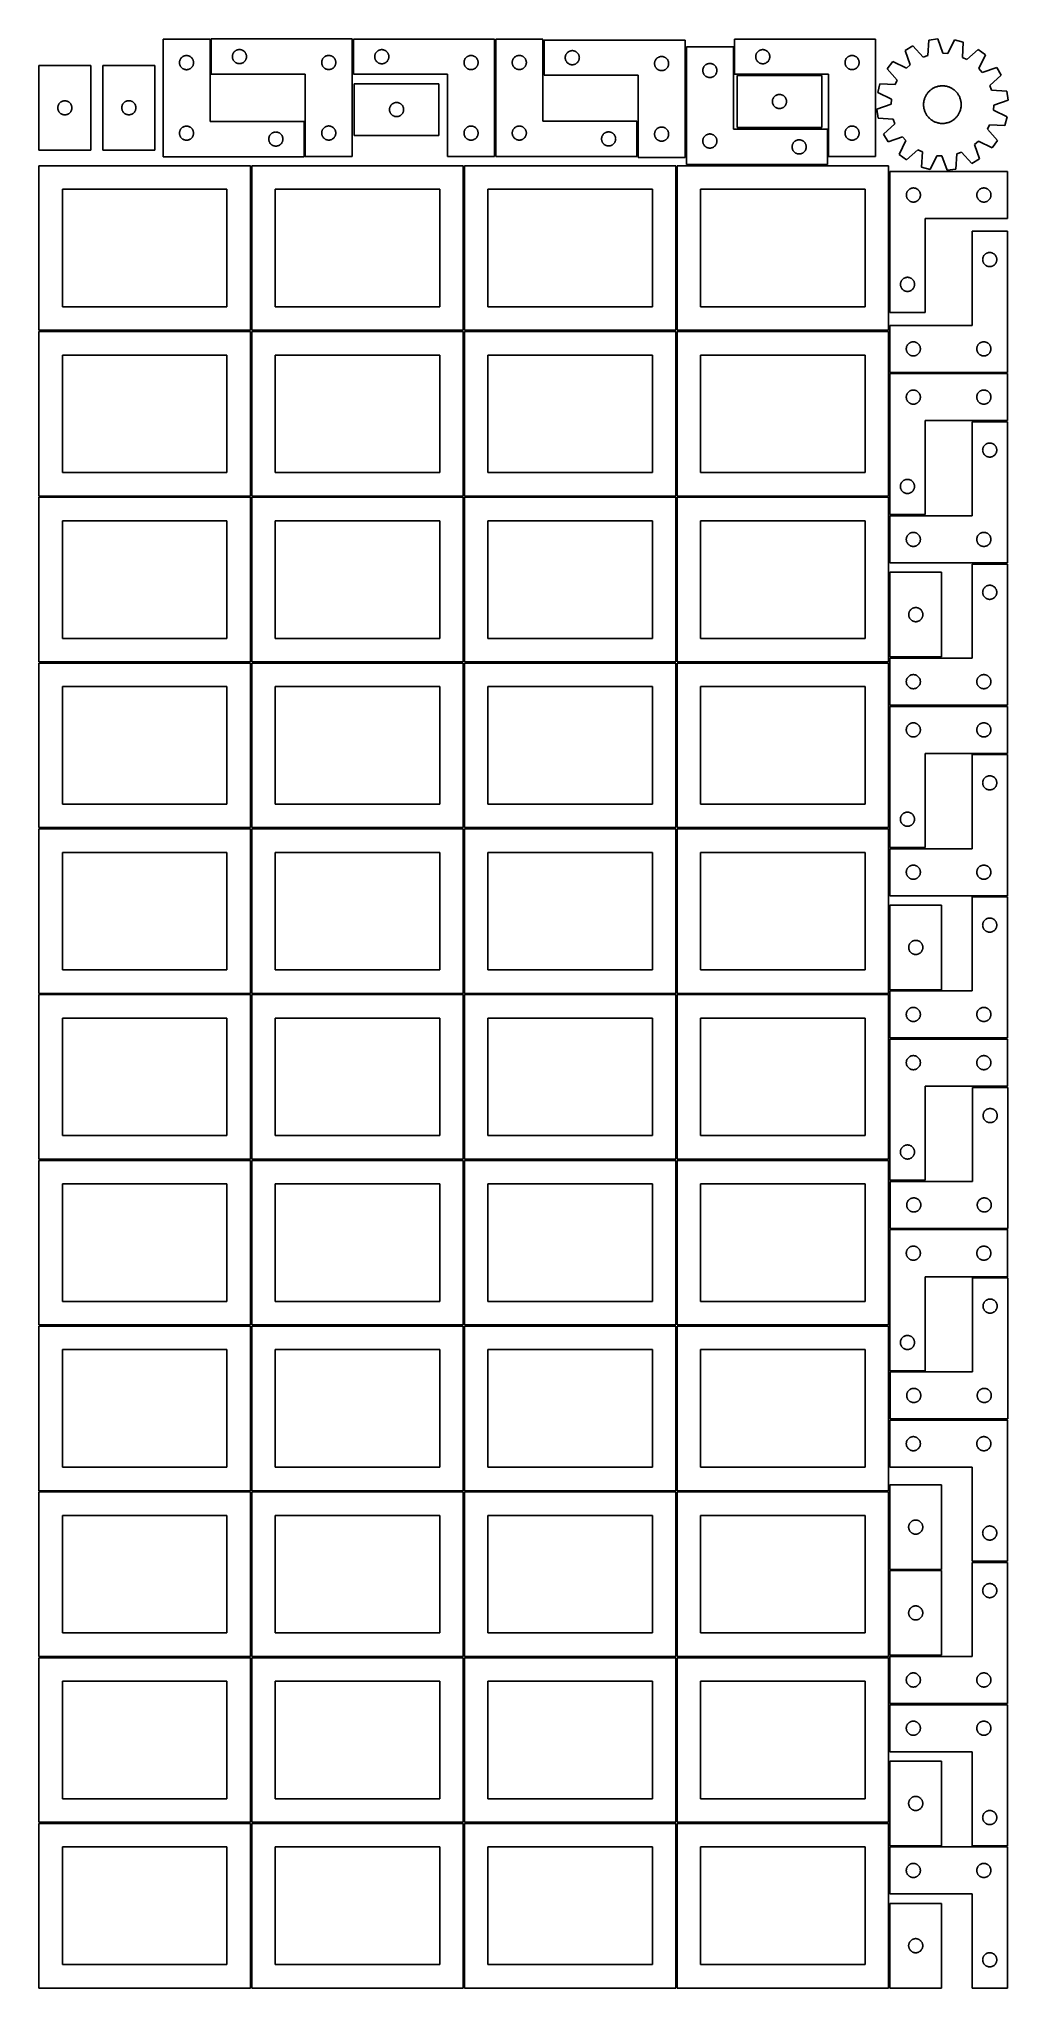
# Model space of a CAD drawing. Header units: millimetres. Extents: x 7 to 1243, y 7 to 2493.
import ezdxf

# ---------------------------------------------------------------- set-up
doc = ezdxf.new("R2010")
doc.units = ezdxf.units.MM
doc.layers.add('CUT', color=7, linetype='CONTINUOUS', true_color=0x000000)

msp = doc.modelspace()

# ---------------------------------------------------------------- linework, layer by layer
at = {"layer": 'CUT'}
for p, q in [((224.865264, 2493.298615), (164.865264, 2493.298615)), ((164.865264, 2493.298615), (164.865264, 2343.298615)), ((224.865264, 2388.298615), (224.865264, 2493.298615)), ((406.394863, 2493.485142), (226.394863, 2493.485142)), ((226.394863, 2493.485142), (226.394863, 2448.485142)), ((406.394863, 2343.485142), (406.394863, 2493.485142)), ((588.071987, 2493.388951), (408.071987, 2493.388951)), ((408.071987, 2493.388951), (408.071987, 2448.388951)), ((588.071987, 2343.388951), (588.071987, 2493.388951)), ((649.656707, 2493.460725), (589.656707, 2493.460725)), ((589.656707, 2493.460725), (589.656707, 2343.460725)), ((649.656707, 2388.460725), (649.656707, 2493.460725)), ((831.282039, 2492.111363), (651.282039, 2492.111363)), ((651.282039, 2492.111363), (651.282039, 2447.111363)), ((831.282039, 2342.111363), (831.282039, 2492.111363)), ((1074.392437, 2493.387242), (894.392437, 2493.387242)), ((894.392437, 2493.387242), (894.392437, 2448.387242)), ((1074.392437, 2343.387242), (1074.392437, 2493.387242)), ((1142.349741, 2491.888017), (1141.177741, 2472.547158)), ((1153.774301, 2493.48954), (1142.349741, 2491.888017)), ((1160.219121, 2475.216426), (1153.774301, 2493.48954)), ((1175.122691, 2492.269764), (1166.638479, 2474.849645)), ((1186.290486, 2489.377388), (1175.122691, 2492.269764)), ((1185.251904, 2470.028906), (1186.290486, 2489.377388)), ((185.865264, 2463.298615), (185.884534, 2463.887244)), ((185.884534, 2462.709987), (185.865264, 2463.298615)), ((185.884534, 2463.887244), (185.94226, 2464.473351)), ((185.94226, 2462.12388), (185.884534, 2462.709987)), ((185.94226, 2464.473351), (186.038196, 2465.054428)), ((186.038196, 2461.542802), (185.94226, 2462.12388)), ((186.038196, 2465.054428), (186.171932, 2465.627987)), ((186.171932, 2465.627987), (186.342893, 2466.191571)), ((186.342893, 2466.191571), (186.550348, 2466.742766)), ((186.550348, 2466.742766), (186.793409, 2467.279214)), ((186.793409, 2467.279214), (187.071035, 2467.798615)), ((187.071035, 2467.798615), (187.382037, 2468.298747)), ((187.382037, 2468.298747), (187.725084, 2468.777468)), ((187.725084, 2468.777468), (188.098706, 2469.232728)), ((188.098706, 2469.232728), (188.501303, 2469.662576)), ((188.501303, 2469.662576), (188.931152, 2470.065174)), ((188.931152, 2470.065174), (189.386411, 2470.438795)), ((189.386411, 2470.438795), (189.865132, 2470.781842)), ((189.865132, 2470.781842), (190.365264, 2471.092844)), ((190.365264, 2471.092844), (190.884666, 2471.37047)), ((190.884666, 2471.37047), (191.421113, 2471.613531)), ((191.421113, 2471.613531), (191.972309, 2471.820987)), ((191.972309, 2471.820987), (192.535893, 2471.991948)), ((192.535893, 2471.991948), (193.109451, 2472.125683)), ((193.109451, 2472.125683), (193.690528, 2472.221619)), ((193.690528, 2472.221619), (194.276636, 2472.279346)), ((194.276636, 2472.279346), (194.865264, 2472.298615)), ((194.865264, 2472.298615), (195.453892, 2472.279346)), ((195.453892, 2472.279346), (196.04, 2472.221619)), ((196.04, 2472.221619), (196.621077, 2472.125683)), ((196.621077, 2472.125683), (197.194635, 2471.991948)), ((197.194635, 2471.991948), (197.758219, 2471.820987)), ((197.758219, 2471.820987), (198.309415, 2471.613531)), ((198.309415, 2471.613531), (198.845862, 2471.37047)), ((198.845862, 2471.37047), (199.365264, 2471.092844)), ((199.365264, 2471.092844), (199.865396, 2470.781842)), ((199.865396, 2470.781842), (200.344117, 2470.438795)), ((200.344117, 2470.438795), (200.799376, 2470.065174)), ((200.799376, 2470.065174), (201.229225, 2469.662576)), ((201.229225, 2469.662576), (201.631822, 2469.232728)), ((201.631822, 2469.232728), (202.005444, 2468.777468)), ((202.005444, 2468.777468), (202.34849, 2468.298747)), ((202.34849, 2468.298747), (202.659493, 2467.798615)), ((202.659493, 2467.798615), (202.937119, 2467.279214)), ((202.937119, 2467.279214), (203.18018, 2466.742766)), ((203.18018, 2466.742766), (203.387635, 2466.191571)), ((203.387635, 2466.191571), (203.558596, 2465.627987)), ((203.558596, 2465.627987), (203.692331, 2465.054428)), ((203.692331, 2465.054428), (203.788268, 2464.473351)), ((203.788268, 2462.12388), (203.692331, 2461.542802)), ((203.788268, 2464.473351), (203.845994, 2463.887244)), ((203.845994, 2462.709987), (203.788268, 2462.12388)), ((203.845994, 2463.887244), (203.865264, 2463.298615)), ((203.865264, 2463.298615), (203.845994, 2462.709987)), ((253.394863, 2470.985142), (253.414133, 2471.57377)), ((253.414133, 2470.396514), (253.394863, 2470.985142)), ((253.414133, 2471.57377), (253.471859, 2472.159878)), ((253.471859, 2469.810407), (253.414133, 2470.396514)), ((253.471859, 2472.159878), (253.567795, 2472.740955)), ((253.567795, 2469.229329), (253.471859, 2469.810407)), ((253.567795, 2472.740955), (253.70153, 2473.314514)), ((253.70153, 2468.655771), (253.567795, 2469.229329)), ((253.70153, 2473.314514), (253.872492, 2473.878098)), ((253.872492, 2468.092187), (253.70153, 2468.655771)), ((253.872492, 2473.878098), (254.079947, 2474.429293)), ((254.079947, 2467.540991), (253.872492, 2468.092187)), ((254.079947, 2474.429293), (254.323008, 2474.965741)), ((254.323008, 2467.004544), (254.079947, 2467.540991)), ((254.323008, 2474.965741), (254.600634, 2475.485142)), ((254.600634, 2466.485142), (254.323008, 2467.004544)), ((254.600634, 2475.485142), (254.911636, 2475.985274)), ((254.911636, 2465.98501), (254.600634, 2466.485142)), ((254.911636, 2475.985274), (255.254683, 2476.463995)), ((255.254683, 2465.506289), (254.911636, 2465.98501)), ((255.254683, 2476.463995), (255.628305, 2476.919255)), ((255.628305, 2465.05103), (255.254683, 2465.506289)), ((255.628305, 2476.919255), (256.030902, 2477.349103)), ((256.030902, 2464.621181), (255.628305, 2465.05103)), ((256.030902, 2477.349103), (256.460751, 2477.751701)), ((256.460751, 2464.218584), (256.030902, 2464.621181)), ((256.460751, 2477.751701), (256.91601, 2478.125322)), ((256.91601, 2463.844962), (256.460751, 2464.218584)), ((256.91601, 2478.125322), (257.394731, 2478.468369)), ((257.394731, 2463.501916), (256.91601, 2463.844962)), ((257.394731, 2478.468369), (257.894863, 2478.779371)), ((257.894863, 2463.190914), (257.394731, 2463.501916)), ((257.894863, 2478.779371), (258.414265, 2479.056997)), ((258.414265, 2462.913288), (257.894863, 2463.190914)), ((258.414265, 2479.056997), (258.950712, 2479.300058)), ((258.950712, 2462.670227), (258.414265, 2462.913288)), ((258.950712, 2479.300058), (259.501908, 2479.507513)), ((259.501908, 2462.462771), (258.950712, 2462.670227)), ((259.501908, 2479.507513), (260.065492, 2479.678475)), ((260.065492, 2462.29181), (259.501908, 2462.462771)), ((260.065492, 2479.678475), (260.63905, 2479.81221)), ((260.63905, 2462.158075), (260.065492, 2462.29181)), ((260.63905, 2479.81221), (261.220127, 2479.908146)), ((261.220127, 2462.062139), (260.63905, 2462.158075)), ((261.220127, 2479.908146), (261.806235, 2479.965873)), ((261.806235, 2479.965873), (262.394863, 2479.985142)), ((262.394863, 2479.985142), (262.983491, 2479.965873)), ((262.983491, 2479.965873), (263.569599, 2479.908146)), ((263.569599, 2479.908146), (264.150676, 2479.81221)), ((264.150676, 2462.158075), (263.569599, 2462.062139)), ((264.150676, 2479.81221), (264.724234, 2479.678475)), ((264.724234, 2462.29181), (264.150676, 2462.158075)), ((264.724234, 2479.678475), (265.287818, 2479.507513)), ((265.287818, 2462.462771), (264.724234, 2462.29181)), ((265.287818, 2479.507513), (265.839014, 2479.300058)), ((265.839014, 2462.670227), (265.287818, 2462.462771)), ((265.839014, 2479.300058), (266.375461, 2479.056997)), ((266.375461, 2462.913288), (265.839014, 2462.670227)), ((266.375461, 2479.056997), (266.894863, 2478.779371)), ((266.894863, 2463.190914), (266.375461, 2462.913288)), ((266.894863, 2478.779371), (267.394995, 2478.468369)), ((267.394995, 2463.501916), (266.894863, 2463.190914)), ((267.394995, 2478.468369), (267.873716, 2478.125322)), ((267.873716, 2463.844962), (267.394995, 2463.501916)), ((267.873716, 2478.125322), (268.328975, 2477.751701)), ((268.328975, 2464.218584), (267.873716, 2463.844962)), ((268.328975, 2477.751701), (268.758824, 2477.349103)), ((268.758824, 2464.621181), (268.328975, 2464.218584)), ((268.758824, 2477.349103), (269.161421, 2476.919255)), ((269.161421, 2465.05103), (268.758824, 2464.621181)), ((269.161421, 2476.919255), (269.535043, 2476.463995)), ((269.535043, 2465.506289), (269.161421, 2465.05103)), ((269.535043, 2476.463995), (269.878089, 2475.985274)), ((269.878089, 2465.98501), (269.535043, 2465.506289)), ((269.878089, 2475.985274), (270.189092, 2475.485142)), ((270.189092, 2466.485142), (269.878089, 2465.98501)), ((270.189092, 2475.485142), (270.466718, 2474.965741)), ((270.466718, 2467.004544), (270.189092, 2466.485142)), ((270.466718, 2474.965741), (270.709779, 2474.429293)), ((270.709779, 2467.540991), (270.466718, 2467.004544)), ((270.709779, 2474.429293), (270.917234, 2473.878098)), ((270.917234, 2468.092187), (270.709779, 2467.540991)), ((270.917234, 2473.878098), (271.088195, 2473.314514)), ((271.088195, 2468.655771), (270.917234, 2468.092187)), ((271.088195, 2473.314514), (271.22193, 2472.740955)), ((271.22193, 2469.229329), (271.088195, 2468.655771)), ((271.22193, 2472.740955), (271.317867, 2472.159878)), ((271.317867, 2469.810407), (271.22193, 2469.229329)), ((271.317867, 2472.159878), (271.375593, 2471.57377)), ((271.375593, 2470.396514), (271.317867, 2469.810407)), ((271.375593, 2471.57377), (271.394863, 2470.985142)), ((271.394863, 2470.985142), (271.375593, 2470.396514)), ((367.394863, 2463.485142), (367.414133, 2464.07377)), ((367.414133, 2462.896514), (367.394863, 2463.485142)), ((367.414133, 2464.07377), (367.471859, 2464.659878)), ((367.471859, 2462.310407), (367.414133, 2462.896514)), ((367.471859, 2464.659878), (367.567795, 2465.240955)), ((367.567795, 2461.729329), (367.471859, 2462.310407)), ((367.567795, 2465.240955), (367.70153, 2465.814514)), ((367.70153, 2465.814514), (367.872492, 2466.378098)), ((367.872492, 2466.378098), (368.079947, 2466.929293)), ((368.079947, 2466.929293), (368.323008, 2467.465741)), ((368.323008, 2467.465741), (368.600634, 2467.985142)), ((368.600634, 2467.985142), (368.911636, 2468.485274)), ((368.911636, 2468.485274), (369.254683, 2468.963995)), ((369.254683, 2468.963995), (369.628305, 2469.419255)), ((369.628305, 2469.419255), (370.030902, 2469.849103)), ((370.030902, 2469.849103), (370.460751, 2470.251701)), ((370.460751, 2470.251701), (370.91601, 2470.625322)), ((370.91601, 2470.625322), (371.394731, 2470.968369)), ((371.394731, 2470.968369), (371.894863, 2471.279371)), ((371.894863, 2471.279371), (372.414265, 2471.556997)), ((372.414265, 2471.556997), (372.950712, 2471.800058)), ((372.950712, 2471.800058), (373.501908, 2472.007513)), ((373.501908, 2472.007513), (374.065492, 2472.178475)), ((374.065492, 2472.178475), (374.63905, 2472.31221)), ((374.63905, 2472.31221), (375.220127, 2472.408146)), ((375.220127, 2472.408146), (375.806235, 2472.465873)), ((375.806235, 2472.465873), (376.394863, 2472.485142)), ((376.394863, 2472.485142), (376.983491, 2472.465873)), ((376.983491, 2472.465873), (377.569599, 2472.408146)), ((377.569599, 2472.408146), (378.150676, 2472.31221)), ((378.150676, 2472.31221), (378.724234, 2472.178475)), ((378.724234, 2472.178475), (379.287818, 2472.007513)), ((379.287818, 2472.007513), (379.839014, 2471.800058)), ((379.839014, 2471.800058), (380.375461, 2471.556997)), ((380.375461, 2471.556997), (380.894863, 2471.279371)), ((380.894863, 2471.279371), (381.394995, 2470.968369)), ((381.394995, 2470.968369), (381.873716, 2470.625322)), ((381.873716, 2470.625322), (382.328975, 2470.251701)), ((382.328975, 2470.251701), (382.758824, 2469.849103)), ((382.758824, 2469.849103), (383.161421, 2469.419255)), ((383.161421, 2469.419255), (383.535043, 2468.963995)), ((383.535043, 2468.963995), (383.878089, 2468.485274)), ((383.878089, 2468.485274), (384.189092, 2467.985142)), ((384.189092, 2467.985142), (384.466718, 2467.465741)), ((384.466718, 2467.465741), (384.709779, 2466.929293)), ((384.709779, 2466.929293), (384.917234, 2466.378098)), ((384.917234, 2466.378098), (385.088195, 2465.814514)), ((385.088195, 2465.814514), (385.22193, 2465.240955)), ((385.22193, 2465.240955), (385.317867, 2464.659878)), ((385.317867, 2462.310407), (385.22193, 2461.729329)), ((385.317867, 2464.659878), (385.375593, 2464.07377)), ((385.375593, 2462.896514), (385.317867, 2462.310407)), ((385.375593, 2464.07377), (385.394863, 2463.485142)), ((385.394863, 2463.485142), (385.375593, 2462.896514)), ((435.071987, 2470.888951), (435.091257, 2471.477579)), ((435.091257, 2470.300323), (435.071987, 2470.888951)), ((435.091257, 2471.477579), (435.148983, 2472.063687)), ((435.148983, 2469.714215), (435.091257, 2470.300323)), ((435.148983, 2472.063687), (435.244919, 2472.644764)), ((435.244919, 2469.133138), (435.148983, 2469.714215)), ((435.244919, 2472.644764), (435.378655, 2473.218322)), ((435.378655, 2468.55958), (435.244919, 2469.133138)), ((435.378655, 2473.218322), (435.549616, 2473.781906)), ((435.549616, 2467.995996), (435.378655, 2468.55958)), ((435.549616, 2473.781906), (435.757071, 2474.333102)), ((435.757071, 2467.4448), (435.549616, 2467.995996)), ((435.757071, 2474.333102), (436.000132, 2474.869549)), ((436.000132, 2466.908353), (435.757071, 2467.4448)), ((436.000132, 2474.869549), (436.277758, 2475.388951)), ((436.277758, 2466.388951), (436.000132, 2466.908353)), ((436.277758, 2475.388951), (436.58876, 2475.889083)), ((436.58876, 2465.888819), (436.277758, 2466.388951)), ((436.58876, 2475.889083), (436.931807, 2476.367804)), ((436.931807, 2465.410098), (436.58876, 2465.888819)), ((436.931807, 2476.367804), (437.305429, 2476.823063)), ((437.305429, 2464.954839), (436.931807, 2465.410098)), ((437.305429, 2476.823063), (437.708026, 2477.252912)), ((437.708026, 2464.52499), (437.305429, 2464.954839)), ((437.708026, 2477.252912), (438.137875, 2477.655509)), ((438.137875, 2464.122393), (437.708026, 2464.52499)), ((438.137875, 2477.655509), (438.593134, 2478.029131)), ((438.593134, 2463.748771), (438.137875, 2464.122393)), ((438.593134, 2478.029131), (439.071855, 2478.372177)), ((439.071855, 2463.405724), (438.593134, 2463.748771)), ((439.071855, 2478.372177), (439.571987, 2478.68318)), ((439.571987, 2463.094722), (439.071855, 2463.405724)), ((439.571987, 2478.68318), (440.091389, 2478.960806)), ((440.091389, 2462.817096), (439.571987, 2463.094722)), ((440.091389, 2478.960806), (440.627836, 2479.203867)), ((440.627836, 2462.574035), (440.091389, 2462.817096)), ((440.627836, 2479.203867), (441.179032, 2479.411322)), ((441.179032, 2462.36658), (440.627836, 2462.574035)), ((441.179032, 2479.411322), (441.742616, 2479.582283)), ((441.742616, 2462.195618), (441.179032, 2462.36658)), ((441.742616, 2479.582283), (442.316174, 2479.716018)), ((442.316174, 2462.061883), (441.742616, 2462.195618)), ((442.316174, 2479.716018), (442.897251, 2479.811955)), ((442.897251, 2479.811955), (443.483359, 2479.869681)), ((443.483359, 2479.869681), (444.071987, 2479.888951)), ((444.071987, 2479.888951), (444.660615, 2479.869681)), ((444.660615, 2479.869681), (445.246723, 2479.811955)), ((445.246723, 2479.811955), (445.8278, 2479.716018)), ((445.8278, 2479.716018), (446.401358, 2479.582283)), ((446.401358, 2462.195618), (445.8278, 2462.061883)), ((446.401358, 2479.582283), (446.964942, 2479.411322)), ((446.964942, 2462.36658), (446.401358, 2462.195618)), ((446.964942, 2479.411322), (447.516138, 2479.203867)), ((447.516138, 2462.574035), (446.964942, 2462.36658)), ((447.516138, 2479.203867), (448.052585, 2478.960806)), ((448.052585, 2462.817096), (447.516138, 2462.574035)), ((448.052585, 2478.960806), (448.571987, 2478.68318)), ((448.571987, 2463.094722), (448.052585, 2462.817096)), ((448.571987, 2478.68318), (449.072119, 2478.372177)), ((449.072119, 2463.405724), (448.571987, 2463.094722)), ((449.072119, 2478.372177), (449.55084, 2478.029131)), ((449.55084, 2463.748771), (449.072119, 2463.405724)), ((449.55084, 2478.029131), (450.006099, 2477.655509)), ((450.006099, 2464.122393), (449.55084, 2463.748771)), ((450.006099, 2477.655509), (450.435948, 2477.252912)), ((450.435948, 2464.52499), (450.006099, 2464.122393)), ((450.435948, 2477.252912), (450.838545, 2476.823063)), ((450.838545, 2464.954839), (450.435948, 2464.52499)), ((450.838545, 2476.823063), (451.212167, 2476.367804)), ((451.212167, 2465.410098), (450.838545, 2464.954839)), ((451.212167, 2476.367804), (451.555213, 2475.889083)), ((451.555213, 2465.888819), (451.212167, 2465.410098)), ((451.555213, 2475.889083), (451.866216, 2475.388951)), ((451.866216, 2466.388951), (451.555213, 2465.888819)), ((451.866216, 2475.388951), (452.143842, 2474.869549)), ((452.143842, 2466.908353), (451.866216, 2466.388951)), ((452.143842, 2474.869549), (452.386903, 2474.333102)), ((452.386903, 2467.4448), (452.143842, 2466.908353)), ((452.386903, 2474.333102), (452.594358, 2473.781906)), ((452.594358, 2467.995996), (452.386903, 2467.4448)), ((452.594358, 2473.781906), (452.765319, 2473.218322)), ((452.765319, 2468.55958), (452.594358, 2467.995996)), ((452.765319, 2473.218322), (452.899054, 2472.644764)), ((452.899054, 2469.133138), (452.765319, 2468.55958)), ((452.899054, 2472.644764), (452.994991, 2472.063687)), ((452.994991, 2469.714215), (452.899054, 2469.133138)), ((452.994991, 2472.063687), (453.052717, 2471.477579)), ((453.052717, 2470.300323), (452.994991, 2469.714215)), ((453.052717, 2471.477579), (453.071987, 2470.888951)), ((453.071987, 2470.888951), (453.052717, 2470.300323)), ((549.071987, 2463.388951), (549.091257, 2463.977579)), ((549.091257, 2462.800323), (549.071987, 2463.388951)), ((549.091257, 2463.977579), (549.148983, 2464.563687)), ((549.148983, 2462.214215), (549.091257, 2462.800323)), ((549.148983, 2464.563687), (549.244919, 2465.144764)), ((549.244919, 2461.633138), (549.148983, 2462.214215)), ((549.244919, 2465.144764), (549.378655, 2465.718322)), ((549.378655, 2465.718322), (549.549616, 2466.281906)), ((549.549616, 2466.281906), (549.757071, 2466.833102)), ((549.757071, 2466.833102), (550.000132, 2467.369549)), ((550.000132, 2467.369549), (550.277758, 2467.888951)), ((550.277758, 2467.888951), (550.58876, 2468.389083)), ((550.58876, 2468.389083), (550.931807, 2468.867804)), ((550.931807, 2468.867804), (551.305429, 2469.323063)), ((551.305429, 2469.323063), (551.708026, 2469.752912)), ((551.708026, 2469.752912), (552.137875, 2470.155509)), ((552.137875, 2470.155509), (552.593134, 2470.529131)), ((552.593134, 2470.529131), (553.071855, 2470.872177)), ((553.071855, 2470.872177), (553.571987, 2471.18318)), ((553.571987, 2471.18318), (554.091389, 2471.460806)), ((554.091389, 2471.460806), (554.627836, 2471.703867)), ((554.627836, 2471.703867), (555.179032, 2471.911322)), ((555.179032, 2471.911322), (555.742616, 2472.082283)), ((555.742616, 2472.082283), (556.316174, 2472.216018)), ((556.316174, 2472.216018), (556.897251, 2472.311955)), ((556.897251, 2472.311955), (557.483359, 2472.369681)), ((557.483359, 2472.369681), (558.071987, 2472.388951)), ((558.071987, 2472.388951), (558.660615, 2472.369681)), ((558.660615, 2472.369681), (559.246723, 2472.311955)), ((559.246723, 2472.311955), (559.8278, 2472.216018)), ((559.8278, 2472.216018), (560.401358, 2472.082283)), ((560.401358, 2472.082283), (560.964942, 2471.911322)), ((560.964942, 2471.911322), (561.516138, 2471.703867)), ((561.516138, 2471.703867), (562.052585, 2471.460806)), ((562.052585, 2471.460806), (562.571987, 2471.18318)), ((562.571987, 2471.18318), (563.072119, 2470.872177)), ((563.072119, 2470.872177), (563.55084, 2470.529131)), ((563.55084, 2470.529131), (564.006099, 2470.155509)), ((564.006099, 2470.155509), (564.435948, 2469.752912)), ((564.435948, 2469.752912), (564.838545, 2469.323063)), ((564.838545, 2469.323063), (565.212167, 2468.867804)), ((565.212167, 2468.867804), (565.555213, 2468.389083)), ((565.555213, 2468.389083), (565.866216, 2467.888951)), ((565.866216, 2467.888951), (566.143842, 2467.369549)), ((566.143842, 2467.369549), (566.386903, 2466.833102)), ((566.386903, 2466.833102), (566.594358, 2466.281906)), ((566.594358, 2466.281906), (566.765319, 2465.718322)), ((566.765319, 2465.718322), (566.899054, 2465.144764)), ((566.899054, 2465.144764), (566.994991, 2464.563687)), ((566.994991, 2462.214215), (566.899054, 2461.633138)), ((566.994991, 2464.563687), (567.052717, 2463.977579)), ((567.052717, 2462.800323), (566.994991, 2462.214215)), ((567.052717, 2463.977579), (567.071987, 2463.388951)), ((567.071987, 2463.388951), (567.052717, 2462.800323)), ((610.656707, 2463.460725), (610.675977, 2464.049353)), ((610.675977, 2462.872097), (610.656707, 2463.460725)), ((610.675977, 2464.049353), (610.733703, 2464.63546)), ((610.733703, 2462.285989), (610.675977, 2462.872097)), ((610.733703, 2464.63546), (610.829639, 2465.216538)), ((610.829639, 2461.704912), (610.733703, 2462.285989)), ((610.829639, 2465.216538), (610.963374, 2465.790096)), ((610.963374, 2465.790096), (611.134336, 2466.35368)), ((611.134336, 2466.35368), (611.341791, 2466.904876)), ((611.341791, 2466.904876), (611.584852, 2467.441323)), ((611.584852, 2467.441323), (611.862478, 2467.960725)), ((611.862478, 2467.960725), (612.17348, 2468.460857)), ((612.17348, 2468.460857), (612.516527, 2468.939578)), ((612.516527, 2468.939578), (612.890149, 2469.394837)), ((612.890149, 2469.394837), (613.292746, 2469.824686)), ((613.292746, 2469.824686), (613.722594, 2470.227283)), ((613.722594, 2470.227283), (614.177854, 2470.600905)), ((614.177854, 2470.600905), (614.656575, 2470.943951)), ((614.656575, 2470.943951), (615.156707, 2471.254953)), ((615.156707, 2471.254953), (615.676109, 2471.532579)), ((615.676109, 2471.532579), (616.212556, 2471.775641)), ((616.212556, 2471.775641), (616.763752, 2471.983096)), ((616.763752, 2471.983096), (617.327335, 2472.154057)), ((617.327335, 2472.154057), (617.900894, 2472.287792)), ((617.900894, 2472.287792), (618.481971, 2472.383728)), ((618.481971, 2472.383728), (619.068079, 2472.441455)), ((619.068079, 2472.441455), (619.656707, 2472.460725)), ((619.656707, 2472.460725), (620.245335, 2472.441455)), ((620.245335, 2472.441455), (620.831443, 2472.383728)), ((620.831443, 2472.383728), (621.41252, 2472.287792)), ((621.41252, 2472.287792), (621.986078, 2472.154057)), ((621.986078, 2472.154057), (622.549662, 2471.983096)), ((622.549662, 2471.983096), (623.100858, 2471.775641)), ((623.100858, 2471.775641), (623.637305, 2471.532579)), ((623.637305, 2471.532579), (624.156707, 2471.254953)), ((624.156707, 2471.254953), (624.656839, 2470.943951)), ((624.656839, 2470.943951), (625.13556, 2470.600905)), ((625.13556, 2470.600905), (625.590819, 2470.227283)), ((625.590819, 2470.227283), (626.020668, 2469.824686)), ((626.020668, 2469.824686), (626.423265, 2469.394837)), ((626.423265, 2469.394837), (626.796887, 2468.939578)), ((626.796887, 2468.939578), (627.139933, 2468.460857)), ((627.139933, 2468.460857), (627.450935, 2467.960725)), ((627.450935, 2467.960725), (627.728561, 2467.441323)), ((627.728561, 2467.441323), (627.971623, 2466.904876)), ((627.971623, 2466.904876), (628.179078, 2466.35368)), ((628.179078, 2466.35368), (628.350039, 2465.790096)), ((628.350039, 2465.790096), (628.483774, 2465.216538)), ((628.483774, 2465.216538), (628.579711, 2464.63546)), ((628.579711, 2462.285989), (628.483774, 2461.704912)), ((628.579711, 2464.63546), (628.637437, 2464.049353)), ((628.637437, 2462.872097), (628.579711, 2462.285989)), ((628.637437, 2464.049353), (628.656707, 2463.460725)), ((628.656707, 2463.460725), (628.637437, 2462.872097)), ((678.282039, 2469.611363), (678.301309, 2470.199991)), ((678.301309, 2469.022735), (678.282039, 2469.611363)), ((678.301309, 2470.199991), (678.359036, 2470.786099)), ((678.359036, 2468.436627), (678.301309, 2469.022735)), ((678.359036, 2470.786099), (678.454972, 2471.367176)), ((678.454972, 2467.85555), (678.359036, 2468.436627)), ((678.454972, 2471.367176), (678.588707, 2471.940734)), ((678.588707, 2467.281992), (678.454972, 2467.85555)), ((678.588707, 2471.940734), (678.759668, 2472.504318)), ((678.759668, 2466.718408), (678.588707, 2467.281992)), ((678.759668, 2472.504318), (678.967124, 2473.055514)), ((678.967124, 2466.167212), (678.759668, 2466.718408)), ((678.967124, 2473.055514), (679.210185, 2473.591961)), ((679.210185, 2465.630765), (678.967124, 2466.167212)), ((679.210185, 2473.591961), (679.487811, 2474.111363)), ((679.487811, 2465.111363), (679.210185, 2465.630765)), ((679.487811, 2474.111363), (679.798813, 2474.611495)), ((679.798813, 2464.611231), (679.487811, 2465.111363)), ((679.798813, 2474.611495), (680.141859, 2475.090216)), ((680.141859, 2464.13251), (679.798813, 2464.611231)), ((680.141859, 2475.090216), (680.515481, 2475.545475)), ((680.515481, 2463.677251), (680.141859, 2464.13251)), ((680.515481, 2475.545475), (680.918078, 2475.975324)), ((680.918078, 2463.247402), (680.515481, 2463.677251)), ((680.918078, 2475.975324), (681.347927, 2476.377921)), ((681.347927, 2462.844805), (680.918078, 2463.247402)), ((681.347927, 2476.377921), (681.803187, 2476.751543)), ((681.803187, 2462.471183), (681.347927, 2462.844805)), ((681.803187, 2476.751543), (682.281907, 2477.09459)), ((682.281907, 2462.128137), (681.803187, 2462.471183)), ((682.281907, 2477.09459), (682.782039, 2477.405592)), ((682.782039, 2461.817134), (682.281907, 2462.128137)), ((682.782039, 2477.405592), (683.301441, 2477.683218)), ((683.301441, 2477.683218), (683.837889, 2477.926279)), ((683.837889, 2477.926279), (684.389084, 2478.133734)), ((684.389084, 2478.133734), (684.952668, 2478.304695)), ((684.952668, 2478.304695), (685.526227, 2478.438431)), ((685.526227, 2478.438431), (686.107304, 2478.534367)), ((686.107304, 2478.534367), (686.693411, 2478.592093)), ((686.693411, 2478.592093), (687.282039, 2478.611363)), ((687.282039, 2478.611363), (687.870668, 2478.592093)), ((687.870668, 2478.592093), (688.456775, 2478.534367)), ((688.456775, 2478.534367), (689.037852, 2478.438431)), ((689.037852, 2478.438431), (689.611411, 2478.304695)), ((689.611411, 2478.304695), (690.174995, 2478.133734)), ((690.174995, 2478.133734), (690.72619, 2477.926279)), ((690.72619, 2477.926279), (691.262638, 2477.683218)), ((691.262638, 2477.683218), (691.782039, 2477.405592)), ((691.782039, 2477.405592), (692.282172, 2477.09459)), ((692.282172, 2462.128137), (691.782039, 2461.817134)), ((692.282172, 2477.09459), (692.760892, 2476.751543)), ((692.760892, 2462.471183), (692.282172, 2462.128137)), ((692.760892, 2476.751543), (693.216152, 2476.377921)), ((693.216152, 2462.844805), (692.760892, 2462.471183)), ((693.216152, 2476.377921), (693.646, 2475.975324)), ((693.646, 2463.247402), (693.216152, 2462.844805)), ((693.646, 2475.975324), (694.048598, 2475.545475)), ((694.048598, 2463.677251), (693.646, 2463.247402)), ((694.048598, 2475.545475), (694.42222, 2475.090216)), ((694.42222, 2464.13251), (694.048598, 2463.677251)), ((694.42222, 2475.090216), (694.765266, 2474.611495)), ((694.765266, 2464.611231), (694.42222, 2464.13251)), ((694.765266, 2474.611495), (695.076268, 2474.111363)), ((695.076268, 2465.111363), (694.765266, 2464.611231)), ((695.076268, 2474.111363), (695.353894, 2473.591961)), ((695.353894, 2465.630765), (695.076268, 2465.111363)), ((695.353894, 2473.591961), (695.596955, 2473.055514)), ((695.596955, 2466.167212), (695.353894, 2465.630765)), ((695.596955, 2473.055514), (695.804411, 2472.504318)), ((695.804411, 2466.718408), (695.596955, 2466.167212)), ((695.804411, 2472.504318), (695.975372, 2471.940734)), ((695.975372, 2467.281992), (695.804411, 2466.718408)), ((695.975372, 2471.940734), (696.109107, 2471.367176)), ((696.109107, 2467.85555), (695.975372, 2467.281992)), ((696.109107, 2471.367176), (696.205043, 2470.786099)), ((696.205043, 2468.436627), (696.109107, 2467.85555)), ((696.205043, 2470.786099), (696.26277, 2470.199991)), ((696.26277, 2469.022735), (696.205043, 2468.436627)), ((696.26277, 2470.199991), (696.282039, 2469.611363)), ((696.282039, 2469.611363), (696.26277, 2469.022735)), ((792.282039, 2462.111363), (792.301309, 2462.699991)), ((792.301309, 2461.522735), (792.282039, 2462.111363)), ((792.301309, 2462.699991), (792.359036, 2463.286099)), ((792.359036, 2463.286099), (792.454972, 2463.867176)), ((792.454972, 2463.867176), (792.588707, 2464.440734)), ((792.588707, 2464.440734), (792.759668, 2465.004318)), ((792.759668, 2465.004318), (792.967124, 2465.555514)), ((792.967124, 2465.555514), (793.210185, 2466.091961)), ((793.210185, 2466.091961), (793.487811, 2466.611363)), ((793.487811, 2466.611363), (793.798813, 2467.111495)), ((793.798813, 2467.111495), (794.141859, 2467.590216)), ((794.141859, 2467.590216), (794.515481, 2468.045475)), ((794.515481, 2468.045475), (794.918078, 2468.475324)), ((794.918078, 2468.475324), (795.347927, 2468.877921)), ((795.347927, 2468.877921), (795.803187, 2469.251543)), ((795.803187, 2469.251543), (796.281907, 2469.59459)), ((796.281907, 2469.59459), (796.782039, 2469.905592)), ((796.782039, 2469.905592), (797.301441, 2470.183218)), ((797.301441, 2470.183218), (797.837889, 2470.426279)), ((797.837889, 2470.426279), (798.389084, 2470.633734)), ((798.389084, 2470.633734), (798.952668, 2470.804695)), ((798.952668, 2470.804695), (799.526227, 2470.938431)), ((799.526227, 2470.938431), (800.107304, 2471.034367)), ((800.107304, 2471.034367), (800.693411, 2471.092093)), ((800.693411, 2471.092093), (801.282039, 2471.111363)), ((801.282039, 2471.111363), (801.870668, 2471.092093)), ((801.870668, 2471.092093), (802.456775, 2471.034367)), ((802.456775, 2471.034367), (803.037852, 2470.938431)), ((803.037852, 2470.938431), (803.611411, 2470.804695)), ((803.611411, 2470.804695), (804.174995, 2470.633734)), ((804.174995, 2470.633734), (804.72619, 2470.426279)), ((804.72619, 2470.426279), (805.262638, 2470.183218)), ((805.262638, 2470.183218), (805.782039, 2469.905592)), ((805.782039, 2469.905592), (806.282172, 2469.59459)), ((806.282172, 2469.59459), (806.760892, 2469.251543)), ((806.760892, 2469.251543), (807.216152, 2468.877921)), ((807.216152, 2468.877921), (807.646, 2468.475324)), ((807.646, 2468.475324), (808.048598, 2468.045475)), ((808.048598, 2468.045475), (808.42222, 2467.590216)), ((808.42222, 2467.590216), (808.765266, 2467.111495)), ((808.765266, 2467.111495), (809.076268, 2466.611363)), ((809.076268, 2466.611363), (809.353894, 2466.091961)), ((809.353894, 2466.091961), (809.596955, 2465.555514)), ((809.596955, 2465.555514), (809.804411, 2465.004318)), ((809.804411, 2465.004318), (809.975372, 2464.440734)), ((809.975372, 2464.440734), (810.109107, 2463.867176)), ((810.109107, 2463.867176), (810.205043, 2463.286099)), ((810.205043, 2463.286099), (810.26277, 2462.699991)), ((810.26277, 2462.699991), (810.282039, 2462.111363)), ((810.282039, 2462.111363), (810.26277, 2461.522735)), ((892.864379, 2483.292512), (832.864379, 2483.292512)), ((832.864379, 2483.292512), (832.864379, 2333.292512)), ((860.535008, 2461.985844), (861.108566, 2462.119579)), ((861.108566, 2462.119579), (861.689643, 2462.215516)), ((861.689643, 2462.215516), (862.275751, 2462.273242)), ((862.275751, 2462.273242), (862.864379, 2462.292512)), ((862.864379, 2462.292512), (863.453007, 2462.273242)), ((863.453007, 2462.273242), (864.039115, 2462.215516)), ((864.039115, 2462.215516), (864.620192, 2462.119579)), ((864.620192, 2462.119579), (865.19375, 2461.985844)), ((892.864379, 2378.292512), (892.864379, 2483.292512)), ((921.392437, 2470.887242), (921.411706, 2471.47587)), ((921.411706, 2470.298614), (921.392437, 2470.887242)), ((921.411706, 2471.47587), (921.469433, 2472.061978)), ((921.469433, 2469.712506), (921.411706, 2470.298614)), ((921.469433, 2472.061978), (921.565369, 2472.643055)), ((921.565369, 2469.131429), (921.469433, 2469.712506)), ((921.565369, 2472.643055), (921.699104, 2473.216613)), ((921.699104, 2468.557871), (921.565369, 2469.131429)), ((921.699104, 2473.216613), (921.870066, 2473.780197)), ((921.870066, 2467.994287), (921.699104, 2468.557871)), ((921.870066, 2473.780197), (922.077521, 2474.331393)), ((922.077521, 2467.443091), (921.870066, 2467.994287)), ((922.077521, 2474.331393), (922.320582, 2474.86784)), ((922.320582, 2466.906644), (922.077521, 2467.443091)), ((922.320582, 2474.86784), (922.598208, 2475.387242)), ((922.598208, 2466.387242), (922.320582, 2466.906644)), ((922.598208, 2475.387242), (922.90921, 2475.887374)), ((922.90921, 2465.88711), (922.598208, 2466.387242)), ((922.90921, 2475.887374), (923.252257, 2476.366095)), ((923.252257, 2465.408389), (922.90921, 2465.88711)), ((923.252257, 2476.366095), (923.625879, 2476.821354)), ((923.625879, 2464.95313), (923.252257, 2465.408389)), ((923.625879, 2476.821354), (924.028476, 2477.251203)), ((924.028476, 2464.523281), (923.625879, 2464.95313)), ((924.028476, 2477.251203), (924.458324, 2477.6538)), ((924.458324, 2464.120684), (924.028476, 2464.523281)), ((924.458324, 2477.6538), (924.913584, 2478.027422)), ((924.913584, 2463.747062), (924.458324, 2464.120684)), ((924.913584, 2478.027422), (925.392305, 2478.370468)), ((925.392305, 2463.404015), (924.913584, 2463.747062)), ((925.392305, 2478.370468), (925.892437, 2478.681471)), ((925.892437, 2463.093013), (925.392305, 2463.404015)), ((925.892437, 2478.681471), (926.411839, 2478.959097)), ((926.411839, 2462.815387), (925.892437, 2463.093013)), ((926.411839, 2478.959097), (926.948286, 2479.202158)), ((926.948286, 2462.572326), (926.411839, 2462.815387)), ((926.948286, 2479.202158), (927.499482, 2479.409613)), ((927.499482, 2462.364871), (926.948286, 2462.572326)), ((927.499482, 2479.409613), (928.063065, 2479.580574)), ((928.063065, 2462.193909), (927.499482, 2462.364871)), ((928.063065, 2479.580574), (928.636624, 2479.714309)), ((928.636624, 2462.060174), (928.063065, 2462.193909)), ((928.636624, 2479.714309), (929.217701, 2479.810246)), ((929.217701, 2479.810246), (929.803809, 2479.867972)), ((929.803809, 2479.867972), (930.392437, 2479.887242)), ((930.392437, 2479.887242), (930.981065, 2479.867972)), ((930.981065, 2479.867972), (931.567173, 2479.810246)), ((931.567173, 2479.810246), (932.14825, 2479.714309)), ((932.14825, 2479.714309), (932.721808, 2479.580574)), ((932.721808, 2462.193909), (932.14825, 2462.060174)), ((932.721808, 2479.580574), (933.285392, 2479.409613)), ((933.285392, 2462.364871), (932.721808, 2462.193909)), ((933.285392, 2479.409613), (933.836588, 2479.202158)), ((933.836588, 2462.572326), (933.285392, 2462.364871)), ((933.836588, 2479.202158), (934.373035, 2478.959097)), ((934.373035, 2462.815387), (933.836588, 2462.572326)), ((934.373035, 2478.959097), (934.892437, 2478.681471)), ((934.892437, 2463.093013), (934.373035, 2462.815387)), ((934.892437, 2478.681471), (935.392569, 2478.370468)), ((935.392569, 2463.404015), (934.892437, 2463.093013)), ((935.392569, 2478.370468), (935.87129, 2478.027422)), ((935.87129, 2463.747062), (935.392569, 2463.404015)), ((935.87129, 2478.027422), (936.326549, 2477.6538)), ((936.326549, 2464.120684), (935.87129, 2463.747062)), ((936.326549, 2477.6538), (936.756398, 2477.251203)), ((936.756398, 2464.523281), (936.326549, 2464.120684)), ((936.756398, 2477.251203), (937.158995, 2476.821354)), ((937.158995, 2464.95313), (936.756398, 2464.523281)), ((937.158995, 2476.821354), (937.532617, 2476.366095)), ((937.532617, 2465.408389), (937.158995, 2464.95313)), ((937.532617, 2476.366095), (937.875663, 2475.887374)), ((937.875663, 2465.88711), (937.532617, 2465.408389)), ((937.875663, 2475.887374), (938.186665, 2475.387242)), ((938.186665, 2466.387242), (937.875663, 2465.88711)), ((938.186665, 2475.387242), (938.464291, 2474.86784)), ((938.464291, 2466.906644), (938.186665, 2466.387242)), ((938.464291, 2474.86784), (938.707353, 2474.331393)), ((938.707353, 2467.443091), (938.464291, 2466.906644)), ((938.707353, 2474.331393), (938.914808, 2473.780197)), ((938.914808, 2467.994287), (938.707353, 2467.443091)), ((938.914808, 2473.780197), (939.085769, 2473.216613)), ((939.085769, 2468.557871), (938.914808, 2467.994287)), ((939.085769, 2473.216613), (939.219504, 2472.643055)), ((939.219504, 2469.131429), (939.085769, 2468.557871)), ((939.219504, 2472.643055), (939.315441, 2472.061978)), ((939.315441, 2469.712506), (939.219504, 2469.131429)), ((939.315441, 2472.061978), (939.373167, 2471.47587)), ((939.373167, 2470.298614), (939.315441, 2469.712506)), ((939.373167, 2471.47587), (939.392437, 2470.887242)), ((939.392437, 2470.887242), (939.373167, 2470.298614)), ((1035.392437, 2463.387242), (1035.411706, 2463.97587)), ((1035.411706, 2462.798614), (1035.392437, 2463.387242)), ((1035.411706, 2463.97587), (1035.469433, 2464.561978)), ((1035.469433, 2462.212506), (1035.411706, 2462.798614)), ((1035.469433, 2464.561978), (1035.565369, 2465.143055)), ((1035.565369, 2461.631429), (1035.469433, 2462.212506)), ((1035.565369, 2465.143055), (1035.699104, 2465.716613)), ((1035.699104, 2465.716613), (1035.870066, 2466.280197)), ((1035.870066, 2466.280197), (1036.077521, 2466.831393)), ((1036.077521, 2466.831393), (1036.320582, 2467.36784)), ((1036.320582, 2467.36784), (1036.598208, 2467.887242)), ((1036.598208, 2467.887242), (1036.90921, 2468.387374)), ((1036.90921, 2468.387374), (1037.252257, 2468.866095)), ((1037.252257, 2468.866095), (1037.625879, 2469.321354)), ((1037.625879, 2469.321354), (1038.028476, 2469.751203)), ((1038.028476, 2469.751203), (1038.458324, 2470.1538)), ((1038.458324, 2470.1538), (1038.913584, 2470.527422)), ((1038.913584, 2470.527422), (1039.392305, 2470.870468)), ((1039.392305, 2470.870468), (1039.892437, 2471.181471)), ((1039.892437, 2471.181471), (1040.411839, 2471.459097)), ((1040.411839, 2471.459097), (1040.948286, 2471.702158)), ((1040.948286, 2471.702158), (1041.499482, 2471.909613)), ((1041.499482, 2471.909613), (1042.063065, 2472.080574)), ((1042.063065, 2472.080574), (1042.636624, 2472.214309)), ((1042.636624, 2472.214309), (1043.217701, 2472.310246)), ((1043.217701, 2472.310246), (1043.803809, 2472.367972)), ((1043.803809, 2472.367972), (1044.392437, 2472.387242)), ((1044.392437, 2472.387242), (1044.981065, 2472.367972)), ((1044.981065, 2472.367972), (1045.567173, 2472.310246)), ((1045.567173, 2472.310246), (1046.14825, 2472.214309)), ((1046.14825, 2472.214309), (1046.721808, 2472.080574)), ((1046.721808, 2472.080574), (1047.285392, 2471.909613)), ((1047.285392, 2471.909613), (1047.836588, 2471.702158)), ((1047.836588, 2471.702158), (1048.373035, 2471.459097)), ((1048.373035, 2471.459097), (1048.892437, 2471.181471)), ((1048.892437, 2471.181471), (1049.392569, 2470.870468)), ((1049.392569, 2470.870468), (1049.87129, 2470.527422)), ((1049.87129, 2470.527422), (1050.326549, 2470.1538)), ((1050.326549, 2470.1538), (1050.756398, 2469.751203)), ((1050.756398, 2469.751203), (1051.158995, 2469.321354)), ((1051.158995, 2469.321354), (1051.532617, 2468.866095)), ((1051.532617, 2468.866095), (1051.875663, 2468.387374)), ((1051.875663, 2468.387374), (1052.186665, 2467.887242)), ((1052.186665, 2467.887242), (1052.464291, 2467.36784)), ((1052.464291, 2467.36784), (1052.707353, 2466.831393)), ((1052.707353, 2466.831393), (1052.914808, 2466.280197)), ((1052.914808, 2466.280197), (1053.085769, 2465.716613)), ((1053.085769, 2465.716613), (1053.219504, 2465.143055)), ((1053.219504, 2465.143055), (1053.315441, 2464.561978)), ((1053.315441, 2462.212506), (1053.219504, 2461.631429)), ((1053.315441, 2464.561978), (1053.373167, 2463.97587)), ((1053.373167, 2462.798614), (1053.315441, 2462.212506)), ((1053.373167, 2463.97587), (1053.392437, 2463.387242)), ((1053.392437, 2463.387242), (1053.373167, 2462.798614)), ((1096.259467, 2464.760585), (1089.31353, 2455.549752)), ((1113.737685, 2456.396717), (1096.259467, 2464.760585)), ((1122.159612, 2484.845269), (1112.21757, 2478.993664)), ((1112.21757, 2478.993664), (1118.53621, 2460.676535)), ((1135.106667, 2470.429437), (1122.159612, 2484.845269)), ((1141.177741, 2472.547158), (1135.106667, 2470.429437)), ((1166.638479, 2474.849645), (1160.219121, 2475.216426)), ((1191.042257, 2467.233463), (1185.251904, 2470.028906)), ((1205.547038, 2480.080787), (1191.042257, 2467.233463)), ((1214.75787, 2473.13485), (1205.547038, 2480.080787)), ((1206.394002, 2455.656632), (1214.75787, 2473.13485)), ((72.545378, 2459.614046), (6.545378, 2459.614046)), ((6.545378, 2459.614046), (6.545378, 2351.614046)), ((72.545378, 2351.614046), (72.545378, 2459.614046)), ((88.245447, 2459.744414), (88.245447, 2351.744414)), ((154.245447, 2459.744414), (88.245447, 2459.744414)), ((154.245447, 2351.744414), (154.245447, 2459.744414)), ((186.171932, 2460.969244), (186.038196, 2461.542802)), ((186.342893, 2460.40566), (186.171932, 2460.969244)), ((186.550348, 2459.854464), (186.342893, 2460.40566)), ((186.793409, 2459.318017), (186.550348, 2459.854464)), ((187.071035, 2458.798615), (186.793409, 2459.318017)), ((187.382037, 2458.298483), (187.071035, 2458.798615)), ((187.725084, 2457.819762), (187.382037, 2458.298483)), ((188.098706, 2457.364503), (187.725084, 2457.819762)), ((188.501303, 2456.934654), (188.098706, 2457.364503)), ((188.931152, 2456.532057), (188.501303, 2456.934654)), ((189.386411, 2456.158435), (188.931152, 2456.532057)), ((189.865132, 2455.815389), (189.386411, 2456.158435)), ((190.365264, 2455.504387), (189.865132, 2455.815389)), ((190.884666, 2455.226761), (190.365264, 2455.504387)), ((191.421113, 2454.9837), (190.884666, 2455.226761)), ((191.972309, 2454.776244), (191.421113, 2454.9837)), ((192.535893, 2454.605283), (191.972309, 2454.776244)), ((193.109451, 2454.471548), (192.535893, 2454.605283)), ((193.690528, 2454.375612), (193.109451, 2454.471548)), ((194.276636, 2454.317885), (193.690528, 2454.375612)), ((194.865264, 2454.298615), (194.276636, 2454.317885)), ((195.453892, 2454.317885), (194.865264, 2454.298615)), ((196.04, 2454.375612), (195.453892, 2454.317885)), ((196.621077, 2454.471548), (196.04, 2454.375612)), ((197.194635, 2454.605283), (196.621077, 2454.471548)), ((197.758219, 2454.776244), (197.194635, 2454.605283)), ((198.309415, 2454.9837), (197.758219, 2454.776244)), ((198.845862, 2455.226761), (198.309415, 2454.9837)), ((199.365264, 2455.504387), (198.845862, 2455.226761)), ((199.865396, 2455.815389), (199.365264, 2455.504387)), ((200.344117, 2456.158435), (199.865396, 2455.815389)), ((200.799376, 2456.532057), (200.344117, 2456.158435)), ((201.229225, 2456.934654), (200.799376, 2456.532057)), ((201.631822, 2457.364503), (201.229225, 2456.934654)), ((202.005444, 2457.819762), (201.631822, 2457.364503)), ((202.34849, 2458.298483), (202.005444, 2457.819762)), ((202.659493, 2458.798615), (202.34849, 2458.298483)), ((202.937119, 2459.318017), (202.659493, 2458.798615)), ((203.18018, 2459.854464), (202.937119, 2459.318017)), ((203.387635, 2460.40566), (203.18018, 2459.854464)), ((203.558596, 2460.969244), (203.387635, 2460.40566)), ((203.692331, 2461.542802), (203.558596, 2460.969244)), ((226.394863, 2448.485142), (346.394863, 2448.485142)), ((261.806235, 2462.004412), (261.220127, 2462.062139)), ((262.394863, 2461.985142), (261.806235, 2462.004412)), ((262.983491, 2462.004412), (262.394863, 2461.985142)), ((263.569599, 2462.062139), (262.983491, 2462.004412)), ((346.394863, 2448.485142), (346.394863, 2343.485142)), ((367.70153, 2461.155771), (367.567795, 2461.729329)), ((367.872492, 2460.592187), (367.70153, 2461.155771)), ((368.079947, 2460.040991), (367.872492, 2460.592187)), ((368.323008, 2459.504544), (368.079947, 2460.040991)), ((368.600634, 2458.985142), (368.323008, 2459.504544)), ((368.911636, 2458.48501), (368.600634, 2458.985142)), ((369.254683, 2458.006289), (368.911636, 2458.48501)), ((369.628305, 2457.55103), (369.254683, 2458.006289)), ((370.030902, 2457.121181), (369.628305, 2457.55103)), ((370.460751, 2456.718584), (370.030902, 2457.121181)), ((370.91601, 2456.344962), (370.460751, 2456.718584)), ((371.394731, 2456.001916), (370.91601, 2456.344962)), ((371.894863, 2455.690914), (371.394731, 2456.001916)), ((372.414265, 2455.413288), (371.894863, 2455.690914)), ((372.950712, 2455.170227), (372.414265, 2455.413288)), ((373.501908, 2454.962771), (372.950712, 2455.170227)), ((374.065492, 2454.79181), (373.501908, 2454.962771)), ((374.63905, 2454.658075), (374.065492, 2454.79181)), ((375.220127, 2454.562139), (374.63905, 2454.658075)), ((375.806235, 2454.504412), (375.220127, 2454.562139)), ((376.394863, 2454.485142), (375.806235, 2454.504412)), ((376.983491, 2454.504412), (376.394863, 2454.485142)), ((377.569599, 2454.562139), (376.983491, 2454.504412)), ((378.150676, 2454.658075), (377.569599, 2454.562139)), ((378.724234, 2454.79181), (378.150676, 2454.658075)), ((379.287818, 2454.962771), (378.724234, 2454.79181)), ((379.839014, 2455.170227), (379.287818, 2454.962771)), ((380.375461, 2455.413288), (379.839014, 2455.170227)), ((380.894863, 2455.690914), (380.375461, 2455.413288)), ((381.394995, 2456.001916), (380.894863, 2455.690914)), ((381.873716, 2456.344962), (381.394995, 2456.001916)), ((382.328975, 2456.718584), (381.873716, 2456.344962)), ((382.758824, 2457.121181), (382.328975, 2456.718584)), ((383.161421, 2457.55103), (382.758824, 2457.121181)), ((383.535043, 2458.006289), (383.161421, 2457.55103)), ((383.878089, 2458.48501), (383.535043, 2458.006289)), ((384.189092, 2458.985142), (383.878089, 2458.48501)), ((384.466718, 2459.504544), (384.189092, 2458.985142)), ((384.709779, 2460.040991), (384.466718, 2459.504544)), ((384.917234, 2460.592187), (384.709779, 2460.040991)), ((385.088195, 2461.155771), (384.917234, 2460.592187)), ((385.22193, 2461.729329), (385.088195, 2461.155771)), ((408.071987, 2448.388951), (528.071987, 2448.388951)), ((442.897251, 2461.965947), (442.316174, 2462.061883)), ((443.483359, 2461.908221), (442.897251, 2461.965947)), ((444.071987, 2461.888951), (443.483359, 2461.908221)), ((444.660615, 2461.908221), (444.071987, 2461.888951)), ((445.246723, 2461.965947), (444.660615, 2461.908221)), ((445.8278, 2462.061883), (445.246723, 2461.965947)), ((528.071987, 2448.388951), (528.071987, 2343.388951)), ((549.378655, 2461.05958), (549.244919, 2461.633138)), ((549.549616, 2460.495996), (549.378655, 2461.05958)), ((549.757071, 2459.9448), (549.549616, 2460.495996)), ((550.000132, 2459.408353), (549.757071, 2459.9448)), ((550.277758, 2458.888951), (550.000132, 2459.408353)), ((550.58876, 2458.388819), (550.277758, 2458.888951)), ((550.931807, 2457.910098), (550.58876, 2458.388819)), ((551.305429, 2457.454839), (550.931807, 2457.910098)), ((551.708026, 2457.02499), (551.305429, 2457.454839)), ((552.137875, 2456.622393), (551.708026, 2457.02499)), ((552.593134, 2456.248771), (552.137875, 2456.622393)), ((553.071855, 2455.905724), (552.593134, 2456.248771)), ((553.571987, 2455.594722), (553.071855, 2455.905724)), ((554.091389, 2455.317096), (553.571987, 2455.594722)), ((554.627836, 2455.074035), (554.091389, 2455.317096)), ((555.179032, 2454.86658), (554.627836, 2455.074035)), ((555.742616, 2454.695618), (555.179032, 2454.86658)), ((556.316174, 2454.561883), (555.742616, 2454.695618)), ((556.897251, 2454.465947), (556.316174, 2454.561883)), ((557.483359, 2454.408221), (556.897251, 2454.465947)), ((558.071987, 2454.388951), (557.483359, 2454.408221)), ((558.660615, 2454.408221), (558.071987, 2454.388951)), ((559.246723, 2454.465947), (558.660615, 2454.408221)), ((559.8278, 2454.561883), (559.246723, 2454.465947)), ((560.401358, 2454.695618), (559.8278, 2454.561883)), ((560.964942, 2454.86658), (560.401358, 2454.695618)), ((561.516138, 2455.074035), (560.964942, 2454.86658)), ((562.052585, 2455.317096), (561.516138, 2455.074035)), ((562.571987, 2455.594722), (562.052585, 2455.317096)), ((563.072119, 2455.905724), (562.571987, 2455.594722)), ((563.55084, 2456.248771), (563.072119, 2455.905724)), ((564.006099, 2456.622393), (563.55084, 2456.248771)), ((564.435948, 2457.02499), (564.006099, 2456.622393)), ((564.838545, 2457.454839), (564.435948, 2457.02499)), ((565.212167, 2457.910098), (564.838545, 2457.454839)), ((565.555213, 2458.388819), (565.212167, 2457.910098)), ((565.866216, 2458.888951), (565.555213, 2458.388819)), ((566.143842, 2459.408353), (565.866216, 2458.888951)), ((566.386903, 2459.9448), (566.143842, 2459.408353)), ((566.594358, 2460.495996), (566.386903, 2459.9448)), ((566.765319, 2461.05958), (566.594358, 2460.495996)), ((566.899054, 2461.633138), (566.765319, 2461.05958)), ((610.963374, 2461.131353), (610.829639, 2461.704912)), ((611.134336, 2460.56777), (610.963374, 2461.131353)), ((611.341791, 2460.016574), (611.134336, 2460.56777)), ((611.584852, 2459.480127), (611.341791, 2460.016574)), ((611.862478, 2458.960725), (611.584852, 2459.480127)), ((612.17348, 2458.460593), (611.862478, 2458.960725)), ((612.516527, 2457.981872), (612.17348, 2458.460593)), ((612.890149, 2457.526612), (612.516527, 2457.981872)), ((613.292746, 2457.096764), (612.890149, 2457.526612)), ((613.722594, 2456.694166), (613.292746, 2457.096764)), ((614.177854, 2456.320545), (613.722594, 2456.694166)), ((614.656575, 2455.977498), (614.177854, 2456.320545)), ((615.156707, 2455.666496), (614.656575, 2455.977498)), ((615.676109, 2455.38887), (615.156707, 2455.666496)), ((616.212556, 2455.145809), (615.676109, 2455.38887)), ((616.763752, 2454.938354), (616.212556, 2455.145809)), ((617.327335, 2454.767392), (616.763752, 2454.938354)), ((617.900894, 2454.633657), (617.327335, 2454.767392)), ((618.481971, 2454.537721), (617.900894, 2454.633657)), ((619.068079, 2454.479994), (618.481971, 2454.537721)), ((619.656707, 2454.460725), (619.068079, 2454.479994)), ((620.245335, 2454.479994), (619.656707, 2454.460725)), ((620.831443, 2454.537721), (620.245335, 2454.479994)), ((621.41252, 2454.633657), (620.831443, 2454.537721)), ((621.986078, 2454.767392), (621.41252, 2454.633657)), ((622.549662, 2454.938354), (621.986078, 2454.767392)), ((623.100858, 2455.145809), (622.549662, 2454.938354)), ((623.637305, 2455.38887), (623.100858, 2455.145809)), ((624.156707, 2455.666496), (623.637305, 2455.38887)), ((624.656839, 2455.977498), (624.156707, 2455.666496)), ((625.13556, 2456.320545), (624.656839, 2455.977498)), ((625.590819, 2456.694166), (625.13556, 2456.320545)), ((626.020668, 2457.096764), (625.590819, 2456.694166)), ((626.423265, 2457.526612), (626.020668, 2457.096764)), ((626.796887, 2457.981872), (626.423265, 2457.526612)), ((627.139933, 2458.460593), (626.796887, 2457.981872)), ((627.450935, 2458.960725), (627.139933, 2458.460593)), ((627.728561, 2459.480127), (627.450935, 2458.960725)), ((627.971623, 2460.016574), (627.728561, 2459.480127)), ((628.179078, 2460.56777), (627.971623, 2460.016574)), ((628.350039, 2461.131353), (628.179078, 2460.56777)), ((628.483774, 2461.704912), (628.350039, 2461.131353)), ((651.282039, 2447.111363), (771.282039, 2447.111363)), ((683.301441, 2461.539508), (682.782039, 2461.817134)), ((683.837889, 2461.296447), (683.301441, 2461.539508)), ((684.389084, 2461.088992), (683.837889, 2461.296447)), ((684.952668, 2460.918031), (684.389084, 2461.088992)), ((685.526227, 2460.784296), (684.952668, 2460.918031)), ((686.107304, 2460.688359), (685.526227, 2460.784296)), ((686.693411, 2460.630633), (686.107304, 2460.688359)), ((687.282039, 2460.611363), (686.693411, 2460.630633)), ((687.870668, 2460.630633), (687.282039, 2460.611363)), ((688.456775, 2460.688359), (687.870668, 2460.630633)), ((689.037852, 2460.784296), (688.456775, 2460.688359)), ((689.611411, 2460.918031), (689.037852, 2460.784296)), ((690.174995, 2461.088992), (689.611411, 2460.918031)), ((690.72619, 2461.296447), (690.174995, 2461.088992)), ((691.262638, 2461.539508), (690.72619, 2461.296447)), ((691.782039, 2461.817134), (691.262638, 2461.539508)), ((771.282039, 2447.111363), (771.282039, 2342.111363)), ((792.359036, 2460.936627), (792.301309, 2461.522735)), ((792.454972, 2460.35555), (792.359036, 2460.936627)), ((792.588707, 2459.781992), (792.454972, 2460.35555)), ((792.759668, 2459.218408), (792.588707, 2459.781992)), ((792.967124, 2458.667212), (792.759668, 2459.218408)), ((793.210185, 2458.130765), (792.967124, 2458.667212)), ((793.487811, 2457.611363), (793.210185, 2458.130765)), ((793.798813, 2457.111231), (793.487811, 2457.611363)), ((794.141859, 2456.63251), (793.798813, 2457.111231)), ((794.515481, 2456.177251), (794.141859, 2456.63251)), ((794.918078, 2455.747402), (794.515481, 2456.177251)), ((795.347927, 2455.344805), (794.918078, 2455.747402)), ((795.803187, 2454.971183), (795.347927, 2455.344805)), ((796.281907, 2454.628137), (795.803187, 2454.971183)), ((796.782039, 2454.317134), (796.281907, 2454.628137)), ((797.301441, 2454.039508), (796.782039, 2454.317134)), ((797.837889, 2453.796447), (797.301441, 2454.039508)), ((798.389084, 2453.588992), (797.837889, 2453.796447)), ((798.952668, 2453.418031), (798.389084, 2453.588992)), ((799.526227, 2453.284296), (798.952668, 2453.418031)), ((800.107304, 2453.188359), (799.526227, 2453.284296)), ((800.693411, 2453.130633), (800.107304, 2453.188359)), ((801.282039, 2453.111363), (800.693411, 2453.130633)), ((801.870668, 2453.130633), (801.282039, 2453.111363)), ((802.456775, 2453.188359), (801.870668, 2453.130633)), ((803.037852, 2453.284296), (802.456775, 2453.188359)), ((803.611411, 2453.418031), (803.037852, 2453.284296)), ((804.174995, 2453.588992), (803.611411, 2453.418031)), ((804.72619, 2453.796447), (804.174995, 2453.588992)), ((805.262638, 2454.039508), (804.72619, 2453.796447)), ((805.782039, 2454.317134), (805.262638, 2454.039508)), ((806.282172, 2454.628137), (805.782039, 2454.317134)), ((806.760892, 2454.971183), (806.282172, 2454.628137)), ((807.216152, 2455.344805), (806.760892, 2454.971183)), ((807.646, 2455.747402), (807.216152, 2455.344805)), ((808.048598, 2456.177251), (807.646, 2455.747402)), ((808.42222, 2456.63251), (808.048598, 2456.177251)), ((808.765266, 2457.111231), (808.42222, 2456.63251)), ((809.076268, 2457.611363), (808.765266, 2457.111231)), ((809.353894, 2458.130765), (809.076268, 2457.611363)), ((809.596955, 2458.667212), (809.353894, 2458.130765)), ((809.804411, 2459.218408), (809.596955, 2458.667212)), ((809.975372, 2459.781992), (809.804411, 2459.218408)), ((810.109107, 2460.35555), (809.975372, 2459.781992)), ((810.205043, 2460.936627), (810.109107, 2460.35555)), ((810.26277, 2461.522735), (810.205043, 2460.936627)), ((853.864379, 2453.292512), (853.883649, 2453.88114)), ((853.883649, 2452.703884), (853.864379, 2453.292512)), ((853.883649, 2453.88114), (853.941375, 2454.467248)), ((853.941375, 2452.117776), (853.883649, 2452.703884)), ((853.941375, 2454.467248), (854.037311, 2455.048325)), ((854.037311, 2451.536699), (853.941375, 2452.117776)), ((854.037311, 2455.048325), (854.171047, 2455.621883)), ((854.171047, 2450.96314), (854.037311, 2451.536699)), ((854.171047, 2455.621883), (854.342008, 2456.185467)), ((854.342008, 2450.399557), (854.171047, 2450.96314)), ((854.342008, 2456.185467), (854.549463, 2456.736663)), ((854.549463, 2449.848361), (854.342008, 2450.399557)), ((854.549463, 2456.736663), (854.792524, 2457.27311)), ((854.792524, 2449.311914), (854.549463, 2449.848361)), ((854.792524, 2457.27311), (855.07015, 2457.792512)), ((855.07015, 2448.792512), (854.792524, 2449.311914)), ((855.07015, 2457.792512), (855.381152, 2458.292644)), ((855.381152, 2448.29238), (855.07015, 2448.792512)), ((855.381152, 2458.292644), (855.724199, 2458.771365)), ((855.724199, 2447.813659), (855.381152, 2448.29238)), ((855.724199, 2458.771365), (856.097821, 2459.226624)), ((856.097821, 2447.358399), (855.724199, 2447.813659)), ((856.097821, 2459.226624), (856.500418, 2459.656473)), ((856.500418, 2446.928551), (856.097821, 2447.358399)), ((856.500418, 2459.656473), (856.930267, 2460.05907)), ((856.930267, 2446.525954), (856.500418, 2446.928551)), ((856.930267, 2460.05907), (857.385526, 2460.432692)), ((857.385526, 2446.152332), (856.930267, 2446.525954)), ((857.385526, 2460.432692), (857.864247, 2460.775738)), ((857.864247, 2445.809285), (857.385526, 2446.152332)), ((857.864247, 2460.775738), (858.364379, 2461.08674)), ((858.364379, 2445.498283), (857.864247, 2445.809285)), ((858.364379, 2461.08674), (858.883781, 2461.364367)), ((858.883781, 2445.220657), (858.364379, 2445.498283)), ((858.883781, 2461.364367), (859.420228, 2461.607428)), ((859.420228, 2444.977596), (858.883781, 2445.220657)), ((859.420228, 2461.607428), (859.971424, 2461.814883)), ((859.971424, 2444.770141), (859.420228, 2444.977596)), ((859.971424, 2461.814883), (860.535008, 2461.985844)), ((860.535008, 2444.599179), (859.971424, 2444.770141)), ((861.108566, 2444.465444), (860.535008, 2444.599179)), ((861.689643, 2444.369508), (861.108566, 2444.465444)), ((862.275751, 2444.311782), (861.689643, 2444.369508)), ((862.864379, 2444.292512), (862.275751, 2444.311782)), ((863.453007, 2444.311782), (862.864379, 2444.292512)), ((864.039115, 2444.369508), (863.453007, 2444.311782)), ((864.620192, 2444.465444), (864.039115, 2444.369508)), ((865.19375, 2444.599179), (864.620192, 2444.465444)), ((865.19375, 2461.985844), (865.757334, 2461.814883)), ((865.757334, 2444.770141), (865.19375, 2444.599179)), ((865.757334, 2461.814883), (866.30853, 2461.607428)), ((866.30853, 2444.977596), (865.757334, 2444.770141)), ((866.30853, 2461.607428), (866.844977, 2461.364367)), ((866.844977, 2445.220657), (866.30853, 2444.977596)), ((866.844977, 2461.364367), (867.364379, 2461.08674)), ((867.364379, 2445.498283), (866.844977, 2445.220657)), ((867.364379, 2461.08674), (867.864511, 2460.775738)), ((867.864511, 2445.809285), (867.364379, 2445.498283)), ((867.864511, 2460.775738), (868.343232, 2460.432692)), ((868.343232, 2446.152332), (867.864511, 2445.809285)), ((868.343232, 2460.432692), (868.798491, 2460.05907)), ((868.798491, 2446.525954), (868.343232, 2446.152332)), ((868.798491, 2460.05907), (869.22834, 2459.656473)), ((869.22834, 2446.928551), (868.798491, 2446.525954)), ((869.22834, 2459.656473), (869.630937, 2459.226624)), ((869.630937, 2447.358399), (869.22834, 2446.928551)), ((869.630937, 2459.226624), (870.004559, 2458.771365)), ((870.004559, 2447.813659), (869.630937, 2447.358399)), ((870.004559, 2458.771365), (870.347605, 2458.292644)), ((870.347605, 2448.29238), (870.004559, 2447.813659)), ((870.347605, 2458.292644), (870.658608, 2457.792512)), ((870.658608, 2448.792512), (870.347605, 2448.29238)), ((870.658608, 2457.792512), (870.936234, 2457.27311)), ((870.936234, 2449.311914), (870.658608, 2448.792512)), ((870.936234, 2457.27311), (871.179295, 2456.736663)), ((871.179295, 2449.848361), (870.936234, 2449.311914)), ((871.179295, 2456.736663), (871.38675, 2456.185467)), ((871.38675, 2450.399557), (871.179295, 2449.848361)), ((871.38675, 2456.185467), (871.557711, 2455.621883)), ((871.557711, 2450.96314), (871.38675, 2450.399557)), ((871.557711, 2455.621883), (871.691446, 2455.048325)), ((871.691446, 2451.536699), (871.557711, 2450.96314)), ((871.691446, 2455.048325), (871.787383, 2454.467248)), ((871.787383, 2452.117776), (871.691446, 2451.536699)), ((871.787383, 2454.467248), (871.845109, 2453.88114)), ((871.845109, 2452.703884), (871.787383, 2452.117776)), ((871.845109, 2453.88114), (871.864379, 2453.292512)), ((871.864379, 2453.292512), (871.845109, 2452.703884)), ((894.392437, 2448.387242), (1014.392437, 2448.387242)), ((1005.733214, 2446.731965), (897.733214, 2446.731965)), ((897.733214, 2446.731965), (897.733214, 2380.731965)), ((929.217701, 2461.964238), (928.636624, 2462.060174)), ((929.803809, 2461.906512), (929.217701, 2461.964238)), ((930.392437, 2461.887242), (929.803809, 2461.906512)), ((930.981065, 2461.906512), (930.392437, 2461.887242)), ((931.567173, 2461.964238), (930.981065, 2461.906512)), ((932.14825, 2462.060174), (931.567173, 2461.964238)), ((1005.733214, 2380.731965), (1005.733214, 2446.731965)), ((1014.392437, 2448.387242), (1014.392437, 2343.387242)), ((1035.699104, 2461.057871), (1035.565369, 2461.631429)), ((1035.870066, 2460.494287), (1035.699104, 2461.057871)), ((1036.077521, 2459.943091), (1035.870066, 2460.494287)), ((1036.320582, 2459.406644), (1036.077521, 2459.943091)), ((1036.598208, 2458.887242), (1036.320582, 2459.406644)), ((1036.90921, 2458.38711), (1036.598208, 2458.887242)), ((1037.252257, 2457.908389), (1036.90921, 2458.38711)), ((1037.625879, 2457.45313), (1037.252257, 2457.908389)), ((1038.028476, 2457.023281), (1037.625879, 2457.45313)), ((1038.458324, 2456.620684), (1038.028476, 2457.023281)), ((1038.913584, 2456.247062), (1038.458324, 2456.620684)), ((1039.392305, 2455.904015), (1038.913584, 2456.247062)), ((1039.892437, 2455.593013), (1039.392305, 2455.904015)), ((1040.411839, 2455.315387), (1039.892437, 2455.593013)), ((1040.948286, 2455.072326), (1040.411839, 2455.315387)), ((1041.499482, 2454.864871), (1040.948286, 2455.072326)), ((1042.063065, 2454.693909), (1041.499482, 2454.864871)), ((1042.636624, 2454.560174), (1042.063065, 2454.693909)), ((1043.217701, 2454.464238), (1042.636624, 2454.560174)), ((1043.803809, 2454.406512), (1043.217701, 2454.464238)), ((1044.392437, 2454.387242), (1043.803809, 2454.406512)), ((1044.981065, 2454.406512), (1044.392437, 2454.387242)), ((1045.567173, 2454.464238), (1044.981065, 2454.406512)), ((1046.14825, 2454.560174), (1045.567173, 2454.464238)), ((1046.721808, 2454.693909), (1046.14825, 2454.560174)), ((1047.285392, 2454.864871), (1046.721808, 2454.693909)), ((1047.836588, 2455.072326), (1047.285392, 2454.864871)), ((1048.373035, 2455.315387), (1047.836588, 2455.072326)), ((1048.892437, 2455.593013), (1048.373035, 2455.315387)), ((1049.392569, 2455.904015), (1048.892437, 2455.593013)), ((1049.87129, 2456.247062), (1049.392569, 2455.904015)), ((1050.326549, 2456.620684), (1049.87129, 2456.247062)), ((1050.756398, 2457.023281), (1050.326549, 2456.620684)), ((1051.158995, 2457.45313), (1050.756398, 2457.023281)), ((1051.532617, 2457.908389), (1051.158995, 2457.45313)), ((1051.875663, 2458.38711), (1051.532617, 2457.908389)), ((1052.186665, 2458.887242), (1051.875663, 2458.38711)), ((1052.464291, 2459.406644), (1052.186665, 2458.887242)), ((1052.707353, 2459.943091), (1052.464291, 2459.406644)), ((1052.914808, 2460.494287), (1052.707353, 2459.943091)), ((1053.085769, 2461.057871), (1052.914808, 2460.494287)), ((1053.219504, 2461.631429), (1053.085769, 2461.057871)), ((1089.31353, 2455.549752), (1102.160854, 2441.044971)), ((1102.160854, 2441.044971), (1099.365411, 2435.254618)), ((1118.53621, 2460.676535), (1113.737685, 2456.396717)), ((1210.673821, 2450.858107), (1206.394002, 2455.656632)), ((1228.99095, 2457.176747), (1210.673821, 2450.858107)), ((1220.426723, 2434.287651), (1234.842554, 2447.234705)), ((1234.842554, 2447.234705), (1228.99095, 2457.176747)), ((33.181417, 2411.978007), (33.611266, 2412.380604)), ((33.611266, 2412.380604), (34.066525, 2412.754226)), ((34.066525, 2412.754226), (34.545246, 2413.097272)), ((34.545246, 2413.097272), (35.045378, 2413.408274)), ((35.045378, 2413.408274), (35.56478, 2413.6859)), ((35.56478, 2413.6859), (36.101227, 2413.928962)), ((36.101227, 2413.928962), (36.652423, 2414.136417)), ((36.652423, 2414.136417), (37.216007, 2414.307378)), ((37.216007, 2414.307378), (37.789565, 2414.441113)), ((37.789565, 2414.441113), (38.370642, 2414.53705)), ((38.370642, 2414.53705), (38.95675, 2414.594776)), ((38.95675, 2414.594776), (39.545378, 2414.614046)), ((39.545378, 2414.614046), (40.134006, 2414.594776)), ((40.134006, 2414.594776), (40.720114, 2414.53705)), ((40.720114, 2414.53705), (41.301191, 2414.441113)), ((41.301191, 2414.441113), (41.874749, 2414.307378)), ((41.874749, 2414.307378), (42.438333, 2414.136417)), ((42.438333, 2414.136417), (42.989529, 2413.928962)), ((42.989529, 2413.928962), (43.525976, 2413.6859)), ((43.525976, 2413.6859), (44.045378, 2413.408274)), ((44.045378, 2413.408274), (44.54551, 2413.097272)), ((44.54551, 2413.097272), (45.024231, 2412.754226)), ((45.024231, 2412.754226), (45.47949, 2412.380604)), ((45.47949, 2412.380604), (45.909339, 2411.978007)), ((114.881486, 2412.108375), (115.311334, 2412.510972)), ((115.311334, 2412.510972), (115.766594, 2412.884594)), ((115.766594, 2412.884594), (116.245314, 2413.227641)), ((116.245314, 2413.227641), (116.745447, 2413.538643)), ((116.745447, 2413.538643), (117.264848, 2413.816269)), ((117.264848, 2413.816269), (117.801296, 2414.05933)), ((117.801296, 2414.05933), (118.352491, 2414.266785)), ((118.352491, 2414.266785), (118.916075, 2414.437746)), ((118.916075, 2414.437746), (119.489634, 2414.571482)), ((119.489634, 2414.571482), (120.070711, 2414.667418)), ((120.070711, 2414.667418), (120.656818, 2414.725144)), ((120.656818, 2414.725144), (121.245447, 2414.744414)), ((121.245447, 2414.744414), (121.834075, 2414.725144)), ((121.834075, 2414.725144), (122.420182, 2414.667418)), ((122.420182, 2414.667418), (123.001259, 2414.571482)), ((123.001259, 2414.571482), (123.574818, 2414.437746)), ((123.574818, 2414.437746), (124.138402, 2414.266785)), ((124.138402, 2414.266785), (124.689597, 2414.05933)), ((124.689597, 2414.05933), (125.226045, 2413.816269)), ((125.226045, 2413.816269), (125.745447, 2413.538643)), ((125.745447, 2413.538643), (126.245579, 2413.227641)), ((126.245579, 2413.227641), (126.724299, 2412.884594)), ((126.724299, 2412.884594), (127.179559, 2412.510972)), ((127.179559, 2412.510972), (127.609408, 2412.108375)), ((516.985135, 2436.444615), (408.985135, 2436.444615)), ((408.985135, 2436.444615), (408.985135, 2370.444615)), ((461.229322, 2412.271682), (461.810399, 2412.367618)), ((461.810399, 2412.367618), (462.396507, 2412.425345)), ((462.396507, 2412.425345), (462.985135, 2412.444615)), ((462.985135, 2412.444615), (463.573763, 2412.425345)), ((463.573763, 2412.425345), (464.159871, 2412.367618)), ((464.159871, 2412.367618), (464.740948, 2412.271682)), ((516.985135, 2370.444615), (516.985135, 2436.444615)), ((942.733214, 2413.731965), (942.752484, 2414.320593)), ((942.752484, 2413.143337), (942.733214, 2413.731965)), ((942.752484, 2414.320593), (942.81021, 2414.906701)), ((942.81021, 2412.557229), (942.752484, 2413.143337)), ((942.81021, 2414.906701), (942.906147, 2415.487778)), ((942.906147, 2411.976152), (942.81021, 2412.557229)), ((942.906147, 2415.487778), (943.039882, 2416.061336)), ((943.039882, 2416.061336), (943.210843, 2416.62492)), ((943.210843, 2416.62492), (943.418298, 2417.176116)), ((943.418298, 2417.176116), (943.661359, 2417.712563)), ((943.661359, 2417.712563), (943.938985, 2418.231965)), ((943.938985, 2418.231965), (944.249988, 2418.732097)), ((944.249988, 2418.732097), (944.593034, 2419.210818)), ((944.593034, 2419.210818), (944.966656, 2419.666077)), ((944.966656, 2419.666077), (945.369253, 2420.095926)), ((945.369253, 2420.095926), (945.799102, 2420.498523)), ((945.799102, 2420.498523), (946.254361, 2420.872145)), ((946.254361, 2420.872145), (946.733082, 2421.215192)), ((946.733082, 2421.215192), (947.233214, 2421.526194)), ((947.233214, 2421.526194), (947.752616, 2421.80382)), ((947.752616, 2421.80382), (948.289063, 2422.046881)), ((948.289063, 2422.046881), (948.840259, 2422.254336)), ((948.840259, 2422.254336), (949.403843, 2422.425298)), ((949.403843, 2422.425298), (949.977401, 2422.559033)), ((949.977401, 2422.559033), (950.558478, 2422.654969)), ((950.558478, 2422.654969), (951.144586, 2422.712695)), ((951.144586, 2422.712695), (951.733214, 2422.731965)), ((951.733214, 2422.731965), (952.321842, 2422.712695)), ((952.321842, 2422.712695), (952.90795, 2422.654969)), ((952.90795, 2422.654969), (953.489027, 2422.559033)), ((953.489027, 2422.559033), (954.062586, 2422.425298)), ((954.062586, 2422.425298), (954.626169, 2422.254336)), ((954.626169, 2422.254336), (955.177365, 2422.046881)), ((955.177365, 2422.046881), (955.713812, 2421.80382)), ((955.713812, 2421.80382), (956.233214, 2421.526194)), ((956.233214, 2421.526194), (956.733346, 2421.215192)), ((956.733346, 2421.215192), (957.212067, 2420.872145)), ((957.212067, 2420.872145), (957.667326, 2420.498523)), ((957.667326, 2420.498523), (958.097175, 2420.095926)), ((958.097175, 2420.095926), (958.499772, 2419.666077)), ((958.499772, 2419.666077), (958.873394, 2419.210818)), ((958.873394, 2419.210818), (959.216441, 2418.732097)), ((959.216441, 2418.732097), (959.527443, 2418.231965)), ((959.527443, 2418.231965), (959.805069, 2417.712563)), ((959.805069, 2417.712563), (960.04813, 2417.176116)), ((960.04813, 2417.176116), (960.255585, 2416.62492)), ((960.255585, 2416.62492), (960.426547, 2416.061336)), ((960.426547, 2416.061336), (960.560282, 2415.487778)), ((960.560282, 2415.487778), (960.656218, 2414.906701)), ((960.656218, 2412.557229), (960.560282, 2411.976152)), ((960.656218, 2414.906701), (960.713944, 2414.320593)), ((960.713944, 2413.143337), (960.656218, 2412.557229)), ((960.713944, 2414.320593), (960.733214, 2413.731965)), ((960.733214, 2413.731965), (960.713944, 2413.143337)), ((1080.016929, 2436.2932), (1077.124553, 2425.125406)), ((1077.124553, 2425.125406), (1094.544672, 2416.641193)), ((1099.365411, 2435.254618), (1080.016929, 2436.2932)), ((1094.544672, 2416.641193), (1094.177891, 2410.221835)), ((1135.781407, 2411.723794), (1135.883917, 2412.697543)), ((1135.883917, 2412.697543), (1136.026059, 2413.6663)), ((1136.026059, 2413.6663), (1136.207598, 2414.628454)), ((1136.207598, 2414.628454), (1136.42823, 2415.582401)), ((1136.42823, 2415.582401), (1136.687588, 2416.526556)), ((1136.687588, 2416.526556), (1136.985242, 2417.459346)), ((1136.985242, 2417.459346), (1137.320695, 2418.379219)), ((1137.320695, 2418.379219), (1137.693389, 2419.284644)), ((1137.693389, 2419.284644), (1138.102704, 2420.174114)), ((1138.102704, 2420.174114), (1138.547959, 2421.046148)), ((1138.547959, 2421.046148), (1139.028412, 2421.899295)), ((1139.028412, 2421.899295), (1139.543264, 2422.732135)), ((1139.543264, 2422.732135), (1140.091658, 2423.543282)), ((1140.091658, 2423.543282), (1140.672681, 2424.331386)), ((1140.672681, 2424.331386), (1141.285366, 2425.095135)), ((1141.285366, 2425.095135), (1141.928694, 2425.833257)), ((1141.928694, 2425.833257), (1142.601593, 2426.544525)), ((1142.601593, 2426.544525), (1143.302943, 2427.227754)), ((1143.302943, 2427.227754), (1144.031578, 2427.881808)), ((1144.031578, 2427.881808), (1144.786285, 2428.505597)), ((1144.786285, 2428.505597), (1145.565807, 2429.098084)), ((1145.565807, 2429.098084), (1146.368847, 2429.658282)), ((1146.368847, 2429.658282), (1147.194068, 2430.185259)), ((1147.194068, 2430.185259), (1148.040098, 2430.678138)), ((1148.040098, 2430.678138), (1148.905527, 2431.136099)), ((1148.905527, 2431.136099), (1149.788915, 2431.558378)), ((1149.788915, 2431.558378), (1150.688792, 2431.944275)), ((1150.688792, 2431.944275), (1151.603661, 2432.293145)), ((1151.603661, 2432.293145), (1152.531998, 2432.604408)), ((1152.531998, 2432.604408), (1153.472259, 2432.877548)), ((1153.472259, 2432.877548), (1154.422878, 2433.112107)), ((1154.422878, 2433.112107), (1155.382274, 2433.307698)), ((1155.382274, 2433.307698), (1156.348848, 2433.463993)), ((1156.348848, 2433.463993), (1157.320994, 2433.580733)), ((1157.320994, 2433.580733), (1158.297092, 2433.657723)), ((1158.297092, 2433.657723), (1159.275518, 2433.694835)), ((1159.275518, 2433.694835), (1160.254644, 2433.692008)), ((1160.254644, 2433.692008), (1161.23284, 2433.649247)), ((1161.23284, 2433.649247), (1162.208477, 2433.566621)), ((1162.208477, 2433.566621), (1163.179932, 2433.44427)), ((1163.179932, 2433.44427), (1164.145588, 2433.282396)), ((1164.145588, 2433.282396), (1165.103838, 2433.081269)), ((1165.103838, 2433.081269), (1166.053087, 2432.841223)), ((1166.053087, 2432.841223), (1166.991755, 2432.562659)), ((1166.991755, 2432.562659), (1167.918279, 2432.24604)), ((1167.918279, 2432.24604), (1168.831118, 2431.891893)), ((1168.831118, 2431.891893), (1169.728752, 2431.500807)), ((1169.728752, 2431.500807), (1170.609688, 2431.073433)), ((1170.609688, 2431.073433), (1171.472458, 2430.610483)), ((1171.472458, 2430.610483), (1172.315627, 2430.112727)), ((1172.315627, 2430.112727), (1173.137791, 2429.580993)), ((1173.137791, 2429.580993), (1173.937583, 2429.016167)), ((1173.937583, 2429.016167), (1174.713671, 2428.419189)), ((1174.713671, 2428.419189), (1175.464763, 2427.791052)), ((1175.464763, 2427.791052), (1176.189609, 2427.132802)), ((1176.189609, 2427.132802), (1176.887002, 2426.445534)), ((1176.887002, 2426.445534), (1177.555783, 2425.730392)), ((1177.555783, 2425.730392), (1178.194837, 2424.988567)), ((1178.194837, 2424.988567), (1178.803102, 2424.221293)), ((1178.803102, 2424.221293), (1179.379565, 2423.429847)), ((1179.379565, 2423.429847), (1179.923265, 2422.615547)), ((1179.923265, 2422.615547), (1180.433299, 2421.779748)), ((1180.433299, 2421.779748), (1180.908818, 2420.923841)), ((1180.908818, 2420.923841), (1181.34903, 2420.04925)), ((1181.34903, 2420.04925), (1181.753202, 2419.157432)), ((1181.753202, 2419.157432), (1182.120661, 2418.24987)), ((1182.120661, 2418.24987), (1182.450797, 2417.328075)), ((1182.450797, 2417.328075), (1182.743059, 2416.393582)), ((1182.743059, 2416.393582), (1182.996962, 2415.447945)), ((1182.996962, 2415.447945), (1183.212081, 2414.492739)), ((1183.212081, 2414.492739), (1183.388061, 2413.529553)), ((1183.388061, 2413.529553), (1183.524607, 2412.559991)), ((1183.524607, 2412.559991), (1183.621492, 2411.585667)), ((1222.544444, 2428.216576), (1220.426723, 2434.287651)), ((1241.885303, 2427.044577), (1222.544444, 2428.216576)), ((1225.213711, 2409.175197), (1243.486826, 2415.620016)), ((1243.486826, 2415.620016), (1241.885303, 2427.044577)), ((30.545378, 2405.614046), (30.564648, 2406.202674)), ((30.564648, 2405.025418), (30.545378, 2405.614046)), ((30.564648, 2406.202674), (30.622374, 2406.788782)), ((30.622374, 2404.43931), (30.564648, 2405.025418)), ((30.622374, 2406.788782), (30.718311, 2407.369859)), ((30.718311, 2403.858233), (30.622374, 2404.43931)), ((30.718311, 2407.369859), (30.852046, 2407.943417)), ((30.852046, 2403.284674), (30.718311, 2403.858233)), ((30.852046, 2407.943417), (31.023007, 2408.507001)), ((31.023007, 2402.721091), (30.852046, 2403.284674)), ((31.023007, 2408.507001), (31.230462, 2409.058197)), ((31.230462, 2402.169895), (31.023007, 2402.721091)), ((31.230462, 2409.058197), (31.473523, 2409.594644)), ((31.473523, 2401.633448), (31.230462, 2402.169895)), ((31.473523, 2409.594644), (31.751149, 2410.114046)), ((31.751149, 2401.114046), (31.473523, 2401.633448)), ((31.751149, 2410.114046), (32.062152, 2410.614178)), ((32.062152, 2400.613914), (31.751149, 2401.114046)), ((32.062152, 2410.614178), (32.405198, 2411.092899)), ((32.405198, 2400.135193), (32.062152, 2400.613914)), ((32.405198, 2411.092899), (32.77882, 2411.548158)), ((32.77882, 2399.679933), (32.405198, 2400.135193)), ((32.77882, 2411.548158), (33.181417, 2411.978007)), ((33.181417, 2399.250085), (32.77882, 2399.679933)), ((33.611266, 2398.847488), (33.181417, 2399.250085)), ((34.066525, 2398.473866), (33.611266, 2398.847488)), ((34.545246, 2398.130819), (34.066525, 2398.473866)), ((35.045378, 2397.819817), (34.545246, 2398.130819)), ((35.56478, 2397.542191), (35.045378, 2397.819817)), ((36.101227, 2397.29913), (35.56478, 2397.542191)), ((36.652423, 2397.091675), (36.101227, 2397.29913)), ((37.216007, 2396.920713), (36.652423, 2397.091675)), ((37.789565, 2396.786978), (37.216007, 2396.920713)), ((38.370642, 2396.691042), (37.789565, 2396.786978)), ((38.95675, 2396.633315), (38.370642, 2396.691042)), ((39.545378, 2396.614046), (38.95675, 2396.633315)), ((40.134006, 2396.633315), (39.545378, 2396.614046)), ((40.720114, 2396.691042), (40.134006, 2396.633315)), ((41.301191, 2396.786978), (40.720114, 2396.691042)), ((41.874749, 2396.920713), (41.301191, 2396.786978)), ((42.438333, 2397.091675), (41.874749, 2396.920713)), ((42.989529, 2397.29913), (42.438333, 2397.091675)), ((43.525976, 2397.542191), (42.989529, 2397.29913)), ((44.045378, 2397.819817), (43.525976, 2397.542191)), ((44.54551, 2398.130819), (44.045378, 2397.819817)), ((45.024231, 2398.473866), (44.54551, 2398.130819)), ((45.47949, 2398.847488), (45.024231, 2398.473866)), ((45.909339, 2399.250085), (45.47949, 2398.847488)), ((45.909339, 2411.978007), (46.311936, 2411.548158)), ((46.311936, 2399.679933), (45.909339, 2399.250085)), ((46.311936, 2411.548158), (46.685558, 2411.092899)), ((46.685558, 2400.135193), (46.311936, 2399.679933)), ((46.685558, 2411.092899), (47.028605, 2410.614178)), ((47.028605, 2400.613914), (46.685558, 2400.135193)), ((47.028605, 2410.614178), (47.339607, 2410.114046)), ((47.339607, 2401.114046), (47.028605, 2400.613914)), ((47.339607, 2410.114046), (47.617233, 2409.594644)), ((47.617233, 2401.633448), (47.339607, 2401.114046)), ((47.617233, 2409.594644), (47.860294, 2409.058197)), ((47.860294, 2402.169895), (47.617233, 2401.633448)), ((47.860294, 2409.058197), (48.067749, 2408.507001)), ((48.067749, 2402.721091), (47.860294, 2402.169895)), ((48.067749, 2408.507001), (48.23871, 2407.943417)), ((48.23871, 2403.284674), (48.067749, 2402.721091)), ((48.23871, 2407.943417), (48.372446, 2407.369859)), ((48.372446, 2403.858233), (48.23871, 2403.284674)), ((48.372446, 2407.369859), (48.468382, 2406.788782)), ((48.468382, 2404.43931), (48.372446, 2403.858233)), ((48.468382, 2406.788782), (48.526108, 2406.202674)), ((48.526108, 2405.025418), (48.468382, 2404.43931)), ((48.526108, 2406.202674), (48.545378, 2405.614046)), ((48.545378, 2405.614046), (48.526108, 2405.025418)), ((112.245447, 2405.744414), (112.264716, 2406.333042)), ((112.264716, 2405.155786), (112.245447, 2405.744414)), ((112.264716, 2406.333042), (112.322443, 2406.91915)), ((112.322443, 2404.569678), (112.264716, 2405.155786)), ((112.322443, 2406.91915), (112.418379, 2407.500227)), ((112.418379, 2403.988601), (112.322443, 2404.569678)), ((112.418379, 2407.500227), (112.552114, 2408.073785)), ((112.552114, 2403.415043), (112.418379, 2403.988601)), ((112.552114, 2408.073785), (112.723075, 2408.637369)), ((112.723075, 2402.851459), (112.552114, 2403.415043)), ((112.723075, 2408.637369), (112.930531, 2409.188565)), ((112.930531, 2402.300263), (112.723075, 2402.851459)), ((112.930531, 2409.188565), (113.173592, 2409.725012)), ((113.173592, 2401.763816), (112.930531, 2402.300263)), ((113.173592, 2409.725012), (113.451218, 2410.244414)), ((113.451218, 2401.244414), (113.173592, 2401.763816)), ((113.451218, 2410.244414), (113.76222, 2410.744546)), ((113.76222, 2400.744282), (113.451218, 2401.244414)), ((113.76222, 2410.744546), (114.105266, 2411.223267)), ((114.105266, 2400.265561), (113.76222, 2400.744282)), ((114.105266, 2411.223267), (114.478888, 2411.678526)), ((114.478888, 2399.810302), (114.105266, 2400.265561)), ((114.478888, 2411.678526), (114.881486, 2412.108375)), ((114.881486, 2399.380453), (114.478888, 2399.810302)), ((115.311334, 2398.977856), (114.881486, 2399.380453)), ((115.766594, 2398.604234), (115.311334, 2398.977856)), ((116.245314, 2398.261187), (115.766594, 2398.604234)), ((116.745447, 2397.950185), (116.245314, 2398.261187)), ((117.264848, 2397.672559), (116.745447, 2397.950185)), ((117.801296, 2397.429498), (117.264848, 2397.672559)), ((118.352491, 2397.222043), (117.801296, 2397.429498)), ((118.916075, 2397.051082), (118.352491, 2397.222043)), ((119.489634, 2396.917346), (118.916075, 2397.051082)), ((120.070711, 2396.82141), (119.489634, 2396.917346)), ((120.656818, 2396.763684), (120.070711, 2396.82141)), ((121.245447, 2396.744414), (120.656818, 2396.763684)), ((121.834075, 2396.763684), (121.245447, 2396.744414)), ((122.420182, 2396.82141), (121.834075, 2396.763684)), ((123.001259, 2396.917346), (122.420182, 2396.82141)), ((123.574818, 2397.051082), (123.001259, 2396.917346)), ((124.138402, 2397.222043), (123.574818, 2397.051082)), ((124.689597, 2397.429498), (124.138402, 2397.222043)), ((125.226045, 2397.672559), (124.689597, 2397.429498)), ((125.745447, 2397.950185), (125.226045, 2397.672559)), ((126.245579, 2398.261187), (125.745447, 2397.950185)), ((126.724299, 2398.604234), (126.245579, 2398.261187)), ((127.179559, 2398.977856), (126.724299, 2398.604234)), ((127.609408, 2399.380453), (127.179559, 2398.977856)), ((127.609408, 2412.108375), (128.012005, 2411.678526)), ((128.012005, 2399.810302), (127.609408, 2399.380453)), ((128.012005, 2411.678526), (128.385627, 2411.223267)), ((128.385627, 2400.265561), (128.012005, 2399.810302)), ((128.385627, 2411.223267), (128.728673, 2410.744546)), ((128.728673, 2400.744282), (128.385627, 2400.265561)), ((128.728673, 2410.744546), (129.039675, 2410.244414)), ((129.039675, 2401.244414), (128.728673, 2400.744282)), ((129.039675, 2410.244414), (129.317301, 2409.725012)), ((129.317301, 2401.763816), (129.039675, 2401.244414)), ((129.317301, 2409.725012), (129.560362, 2409.188565)), ((129.560362, 2402.300263), (129.317301, 2401.763816)), ((129.560362, 2409.188565), (129.767818, 2408.637369)), ((129.767818, 2402.851459), (129.560362, 2402.300263)), ((129.767818, 2408.637369), (129.938779, 2408.073785)), ((129.938779, 2403.415043), (129.767818, 2402.851459)), ((129.938779, 2408.073785), (130.072514, 2407.500227)), ((130.072514, 2403.988601), (129.938779, 2403.415043)), ((130.072514, 2407.500227), (130.16845, 2406.91915)), ((130.16845, 2404.569678), (130.072514, 2403.988601)), ((130.16845, 2406.91915), (130.226177, 2406.333042)), ((130.226177, 2405.155786), (130.16845, 2404.569678)), ((130.226177, 2406.333042), (130.245447, 2405.744414)), ((130.245447, 2405.744414), (130.226177, 2405.155786)), ((344.865264, 2388.298615), (224.865264, 2388.298615)), ((344.865264, 2343.298615), (344.865264, 2388.298615)), ((453.985135, 2403.444615), (454.004405, 2404.033243)), ((454.004405, 2402.855986), (453.985135, 2403.444615)), ((454.004405, 2404.033243), (454.062131, 2404.61935)), ((454.062131, 2402.269879), (454.004405, 2402.855986)), ((454.062131, 2404.61935), (454.158067, 2405.200427)), ((454.158067, 2401.688802), (454.062131, 2402.269879)), ((454.158067, 2405.200427), (454.291802, 2405.773986)), ((454.291802, 2401.115243), (454.158067, 2401.688802)), ((454.291802, 2405.773986), (454.462764, 2406.33757)), ((454.462764, 2400.551659), (454.291802, 2401.115243)), ((454.462764, 2406.33757), (454.670219, 2406.888765)), ((454.670219, 2400.000464), (454.462764, 2400.551659)), ((454.670219, 2406.888765), (454.91328, 2407.425213)), ((454.91328, 2399.464016), (454.670219, 2400.000464)), ((454.91328, 2407.425213), (455.190906, 2407.944615)), ((455.190906, 2398.944615), (454.91328, 2399.464016)), ((455.190906, 2407.944615), (455.501908, 2408.444747)), ((455.501908, 2398.444482), (455.190906, 2398.944615)), ((455.501908, 2408.444747), (455.844955, 2408.923467)), ((455.844955, 2397.965762), (455.501908, 2398.444482)), ((455.844955, 2408.923467), (456.218577, 2409.378727)), ((456.218577, 2397.510502), (455.844955, 2397.965762)), ((456.218577, 2409.378727), (456.621174, 2409.808576)), ((456.621174, 2397.080654), (456.218577, 2397.510502)), ((456.621174, 2409.808576), (457.051023, 2410.211173)), ((457.051023, 2396.678056), (456.621174, 2397.080654)), ((457.051023, 2410.211173), (457.506282, 2410.584795)), ((457.506282, 2396.304434), (457.051023, 2396.678056)), ((457.506282, 2410.584795), (457.985003, 2410.927841)), ((457.985003, 2395.961388), (457.506282, 2396.304434)), ((457.985003, 2410.927841), (458.485135, 2411.238843)), ((458.485135, 2395.650386), (457.985003, 2395.961388)), ((458.485135, 2411.238843), (459.004537, 2411.516469)), ((459.004537, 2395.37276), (458.485135, 2395.650386)), ((459.004537, 2411.516469), (459.540984, 2411.75953)), ((459.540984, 2395.129699), (459.004537, 2395.37276)), ((459.540984, 2411.75953), (460.09218, 2411.966986)), ((460.09218, 2394.922243), (459.540984, 2395.129699)), ((460.09218, 2411.966986), (460.655763, 2412.137947)), ((460.655763, 2394.751282), (460.09218, 2394.922243)), ((460.655763, 2412.137947), (461.229322, 2412.271682)), ((461.229322, 2394.617547), (460.655763, 2394.751282)), ((461.810399, 2394.521611), (461.229322, 2394.617547)), ((462.396507, 2394.463884), (461.810399, 2394.521611)), ((462.985135, 2394.444615), (462.396507, 2394.463884)), ((463.573763, 2394.463884), (462.985135, 2394.444615)), ((464.159871, 2394.521611), (463.573763, 2394.463884)), ((464.740948, 2394.617547), (464.159871, 2394.521611)), ((464.740948, 2412.271682), (465.314506, 2412.137947)), ((465.314506, 2394.751282), (464.740948, 2394.617547)), ((465.314506, 2412.137947), (465.87809, 2411.966986)), ((465.87809, 2394.922243), (465.314506, 2394.751282)), ((465.87809, 2411.966986), (466.429286, 2411.75953)), ((466.429286, 2395.129699), (465.87809, 2394.922243)), ((466.429286, 2411.75953), (466.965733, 2411.516469)), ((466.965733, 2395.37276), (466.429286, 2395.129699)), ((466.965733, 2411.516469), (467.485135, 2411.238843)), ((467.485135, 2395.650386), (466.965733, 2395.37276)), ((467.485135, 2411.238843), (467.985267, 2410.927841)), ((467.985267, 2395.961388), (467.485135, 2395.650386)), ((467.985267, 2410.927841), (468.463988, 2410.584795)), ((468.463988, 2396.304434), (467.985267, 2395.961388)), ((468.463988, 2410.584795), (468.919247, 2410.211173)), ((468.919247, 2396.678056), (468.463988, 2396.304434)), ((468.919247, 2410.211173), (469.349096, 2409.808576)), ((469.349096, 2397.080654), (468.919247, 2396.678056)), ((469.349096, 2409.808576), (469.751693, 2409.378727)), ((469.751693, 2397.510502), (469.349096, 2397.080654)), ((469.751693, 2409.378727), (470.125315, 2408.923467)), ((470.125315, 2397.965762), (469.751693, 2397.510502)), ((470.125315, 2408.923467), (470.468361, 2408.444747)), ((470.468361, 2398.444482), (470.125315, 2397.965762)), ((470.468361, 2408.444747), (470.779364, 2407.944615)), ((470.779364, 2398.944615), (470.468361, 2398.444482)), ((470.779364, 2407.944615), (471.05699, 2407.425213)), ((471.05699, 2399.464016), (470.779364, 2398.944615)), ((471.05699, 2407.425213), (471.300051, 2406.888765)), ((471.300051, 2400.000464), (471.05699, 2399.464016)), ((471.300051, 2406.888765), (471.507506, 2406.33757)), ((471.507506, 2400.551659), (471.300051, 2400.000464)), ((471.507506, 2406.33757), (471.678467, 2405.773986)), ((471.678467, 2401.115243), (471.507506, 2400.551659)), ((471.678467, 2405.773986), (471.812202, 2405.200427)), ((471.812202, 2401.688802), (471.678467, 2401.115243)), ((471.812202, 2405.200427), (471.908139, 2404.61935)), ((471.908139, 2402.269879), (471.812202, 2401.688802)), ((471.908139, 2404.61935), (471.965865, 2404.033243)), ((471.965865, 2402.855986), (471.908139, 2402.269879)), ((471.965865, 2404.033243), (471.985135, 2403.444615)), ((471.985135, 2403.444615), (471.965865, 2402.855986)), ((769.656707, 2388.460725), (649.656707, 2388.460725)), ((769.656707, 2343.460725), (769.656707, 2388.460725)), ((943.039882, 2411.402594), (942.906147, 2411.976152)), ((943.210843, 2410.83901), (943.039882, 2411.402594)), ((943.418298, 2410.287814), (943.210843, 2410.83901)), ((943.661359, 2409.751367), (943.418298, 2410.287814)), ((943.938985, 2409.231965), (943.661359, 2409.751367)), ((944.249988, 2408.731833), (943.938985, 2409.231965)), ((944.593034, 2408.253112), (944.249988, 2408.731833)), ((944.966656, 2407.797853), (944.593034, 2408.253112)), ((945.369253, 2407.368004), (944.966656, 2407.797853)), ((945.799102, 2406.965407), (945.369253, 2407.368004)), ((946.254361, 2406.591785), (945.799102, 2406.965407)), ((946.733082, 2406.248739), (946.254361, 2406.591785)), ((947.233214, 2405.937736), (946.733082, 2406.248739)), ((947.752616, 2405.66011), (947.233214, 2405.937736)), ((948.289063, 2405.417049), (947.752616, 2405.66011)), ((948.840259, 2405.209594), (948.289063, 2405.417049)), ((949.403843, 2405.038633), (948.840259, 2405.209594)), ((949.977401, 2404.904898), (949.403843, 2405.038633)), ((950.558478, 2404.808961), (949.977401, 2404.904898)), ((951.144586, 2404.751235), (950.558478, 2404.808961)), ((951.733214, 2404.731965), (951.144586, 2404.751235)), ((952.321842, 2404.751235), (951.733214, 2404.731965)), ((952.90795, 2404.808961), (952.321842, 2404.751235)), ((953.489027, 2404.904898), (952.90795, 2404.808961)), ((954.062586, 2405.038633), (953.489027, 2404.904898)), ((954.626169, 2405.209594), (954.062586, 2405.038633)), ((955.177365, 2405.417049), (954.626169, 2405.209594)), ((955.713812, 2405.66011), (955.177365, 2405.417049)), ((956.233214, 2405.937736), (955.713812, 2405.66011)), ((956.733346, 2406.248739), (956.233214, 2405.937736)), ((957.212067, 2406.591785), (956.733346, 2406.248739)), ((957.667326, 2406.965407), (957.212067, 2406.591785)), ((958.097175, 2407.368004), (957.667326, 2406.965407)), ((958.499772, 2407.797853), (958.097175, 2407.368004)), ((958.873394, 2408.253112), (958.499772, 2407.797853)), ((959.216441, 2408.731833), (958.873394, 2408.253112)), ((959.527443, 2409.231965), (959.216441, 2408.731833)), ((959.805069, 2409.751367), (959.527443, 2409.231965)), ((960.04813, 2410.287814), (959.805069, 2409.751367)), ((960.255585, 2410.83901), (960.04813, 2410.287814)), ((960.426547, 2411.402594), (960.255585, 2410.83901)), ((960.560282, 2411.976152), (960.426547, 2411.402594)), ((1094.177891, 2410.221835), (1075.904777, 2403.777016)), ((1075.904777, 2403.777016), (1077.5063, 2392.352455)), ((1077.5063, 2392.352455), (1096.847159, 2391.180456)), ((1096.847159, 2391.180456), (1098.96488, 2385.109381)), ((1135.695901, 2409.76781), (1135.718701, 2410.746674)), ((1135.713048, 2408.78883), (1135.695901, 2409.76781)), ((1135.770111, 2407.811365), (1135.713048, 2408.78883)), ((1135.718701, 2410.746674), (1135.781407, 2411.723794)), ((1135.866996, 2406.83704), (1135.770111, 2407.811365)), ((1136.003542, 2405.867478), (1135.866996, 2406.83704)), ((1136.179521, 2404.904293), (1136.003542, 2405.867478)), ((1136.394641, 2403.949087), (1136.179521, 2404.904293)), ((1136.648544, 2403.00345), (1136.394641, 2403.949087)), ((1136.940806, 2402.068956), (1136.648544, 2403.00345)), ((1137.270941, 2401.147162), (1136.940806, 2402.068956)), ((1137.638401, 2400.2396), (1137.270941, 2401.147162)), ((1138.042573, 2399.347781), (1137.638401, 2400.2396)), ((1138.482785, 2398.473191), (1138.042573, 2399.347781)), ((1138.958303, 2397.617283), (1138.482785, 2398.473191)), ((1139.468337, 2396.781484), (1138.958303, 2397.617283)), ((1140.012038, 2395.967184), (1139.468337, 2396.781484)), ((1140.588501, 2395.175738), (1140.012038, 2395.967184)), ((1141.196765, 2394.408465), (1140.588501, 2395.175738)), ((1141.83582, 2393.666639), (1141.196765, 2394.408465)), ((1142.5046, 2392.951498), (1141.83582, 2393.666639)), ((1143.201994, 2392.26423), (1142.5046, 2392.951498)), ((1143.92684, 2391.60598), (1143.201994, 2392.26423)), ((1144.677932, 2390.977843), (1143.92684, 2391.60598)), ((1145.45402, 2390.380864), (1144.677932, 2390.977843)), ((1146.253811, 2389.816038), (1145.45402, 2390.380864)), ((1147.075976, 2389.284305), (1146.253811, 2389.816038)), ((1147.919145, 2388.786549), (1147.075976, 2389.284305)), ((1148.781915, 2388.323598), (1147.919145, 2388.786549)), ((1149.66285, 2387.896225), (1148.781915, 2388.323598)), ((1150.560484, 2387.505139), (1149.66285, 2387.896225)), ((1151.473323, 2387.150991), (1150.560484, 2387.505139)), ((1169.602688, 2387.838653), (1168.702811, 2387.452757)), ((1170.486076, 2388.260933), (1169.602688, 2387.838653)), ((1171.351505, 2388.718893), (1170.486076, 2388.260933)), ((1172.197535, 2389.211772), (1171.351505, 2388.718893)), ((1173.022756, 2389.738749), (1172.197535, 2389.211772)), ((1173.825796, 2390.298947), (1173.022756, 2389.738749)), ((1174.605318, 2390.891434), (1173.825796, 2390.298947)), ((1175.360024, 2391.515223), (1174.605318, 2390.891434)), ((1176.088659, 2392.169277), (1175.360024, 2391.515223)), ((1176.79001, 2392.852506), (1176.088659, 2392.169277)), ((1177.462909, 2393.563774), (1176.79001, 2392.852506)), ((1178.106237, 2394.301897), (1177.462909, 2393.563774)), ((1178.718922, 2395.065646), (1178.106237, 2394.301897)), ((1179.299945, 2395.853749), (1178.718922, 2395.065646)), ((1179.848339, 2396.664896), (1179.299945, 2395.853749)), ((1180.363191, 2397.497736), (1179.848339, 2396.664896)), ((1180.843644, 2398.350883), (1180.363191, 2397.497736)), ((1181.288898, 2399.222917), (1180.843644, 2398.350883)), ((1181.698214, 2400.112387), (1181.288898, 2399.222917)), ((1182.070908, 2401.017812), (1181.698214, 2400.112387)), ((1182.406361, 2401.937685), (1182.070908, 2401.017812)), ((1182.704014, 2402.870475), (1182.406361, 2401.937685)), ((1182.963373, 2403.81463), (1182.704014, 2402.870475)), ((1183.184005, 2404.768578), (1182.963373, 2403.81463)), ((1183.365543, 2405.730731), (1183.184005, 2404.768578)), ((1183.507686, 2406.699488), (1183.365543, 2405.730731)), ((1183.610196, 2407.673237), (1183.507686, 2406.699488)), ((1183.672902, 2408.650357), (1183.610196, 2407.673237)), ((1183.621492, 2411.585667), (1183.678555, 2410.608201)), ((1183.695701, 2409.629221), (1183.672902, 2408.650357)), ((1183.678555, 2410.608201), (1183.695701, 2409.629221)), ((1224.846931, 2402.755838), (1225.213711, 2409.175197)), ((1242.26705, 2394.271626), (1224.846931, 2402.755838)), ((1239.374674, 2383.103831), (1242.26705, 2394.271626)), ((185.865264, 2373.298615), (185.884534, 2373.887244)), ((185.884534, 2372.709987), (185.865264, 2373.298615)), ((185.884534, 2373.887244), (185.94226, 2374.473351)), ((185.94226, 2372.12388), (185.884534, 2372.709987)), ((185.94226, 2374.473351), (186.038196, 2375.054428)), ((186.038196, 2371.542802), (185.94226, 2372.12388)), ((186.038196, 2375.054428), (186.171932, 2375.627987)), ((186.171932, 2370.969244), (186.038196, 2371.542802)), ((186.171932, 2375.627987), (186.342893, 2376.191571)), ((186.342893, 2370.40566), (186.171932, 2370.969244)), ((186.342893, 2376.191571), (186.550348, 2376.742766)), ((186.550348, 2369.854464), (186.342893, 2370.40566)), ((186.550348, 2376.742766), (186.793409, 2377.279214)), ((186.793409, 2369.318017), (186.550348, 2369.854464)), ((186.793409, 2377.279214), (187.071035, 2377.798615)), ((187.071035, 2368.798615), (186.793409, 2369.318017)), ((187.071035, 2377.798615), (187.382037, 2378.298747)), ((187.382037, 2368.298483), (187.071035, 2368.798615)), ((187.382037, 2378.298747), (187.725084, 2378.777468)), ((187.725084, 2367.819762), (187.382037, 2368.298483)), ((187.725084, 2378.777468), (188.098706, 2379.232728)), ((188.098706, 2367.364503), (187.725084, 2367.819762)), ((188.098706, 2379.232728), (188.501303, 2379.662576)), ((188.501303, 2366.934654), (188.098706, 2367.364503)), ((188.501303, 2379.662576), (188.931152, 2380.065174)), ((188.931152, 2366.532057), (188.501303, 2366.934654)), ((188.931152, 2380.065174), (189.386411, 2380.438795)), ((189.386411, 2366.158435), (188.931152, 2366.532057)), ((189.386411, 2380.438795), (189.865132, 2380.781842)), ((189.865132, 2365.815389), (189.386411, 2366.158435)), ((189.865132, 2380.781842), (190.365264, 2381.092844)), ((190.365264, 2365.504387), (189.865132, 2365.815389)), ((190.365264, 2381.092844), (190.884666, 2381.37047)), ((190.884666, 2365.226761), (190.365264, 2365.504387)), ((190.884666, 2381.37047), (191.421113, 2381.613531)), ((191.421113, 2364.9837), (190.884666, 2365.226761)), ((191.421113, 2381.613531), (191.972309, 2381.820987)), ((191.972309, 2364.776244), (191.421113, 2364.9837)), ((191.972309, 2381.820987), (192.535893, 2381.991948)), ((192.535893, 2364.605283), (191.972309, 2364.776244)), ((192.535893, 2381.991948), (193.109451, 2382.125683)), ((193.109451, 2364.471548), (192.535893, 2364.605283)), ((193.109451, 2382.125683), (193.690528, 2382.221619)), ((193.690528, 2364.375612), (193.109451, 2364.471548)), ((193.690528, 2382.221619), (194.276636, 2382.279346)), ((194.276636, 2364.317885), (193.690528, 2364.375612)), ((194.276636, 2382.279346), (194.865264, 2382.298615)), ((194.865264, 2364.298615), (194.276636, 2364.317885)), ((194.865264, 2382.298615), (195.453892, 2382.279346)), ((195.453892, 2364.317885), (194.865264, 2364.298615)), ((195.453892, 2382.279346), (196.04, 2382.221619)), ((196.04, 2364.375612), (195.453892, 2364.317885)), ((196.04, 2382.221619), (196.621077, 2382.125683)), ((196.621077, 2364.471548), (196.04, 2364.375612)), ((196.621077, 2382.125683), (197.194635, 2381.991948)), ((197.194635, 2364.605283), (196.621077, 2364.471548)), ((197.194635, 2381.991948), (197.758219, 2381.820987)), ((197.758219, 2364.776244), (197.194635, 2364.605283)), ((197.758219, 2381.820987), (198.309415, 2381.613531)), ((198.309415, 2364.9837), (197.758219, 2364.776244)), ((198.309415, 2381.613531), (198.845862, 2381.37047)), ((198.845862, 2365.226761), (198.309415, 2364.9837)), ((198.845862, 2381.37047), (199.365264, 2381.092844)), ((199.365264, 2365.504387), (198.845862, 2365.226761)), ((199.365264, 2381.092844), (199.865396, 2380.781842)), ((199.865396, 2365.815389), (199.365264, 2365.504387)), ((199.865396, 2380.781842), (200.344117, 2380.438795)), ((200.344117, 2366.158435), (199.865396, 2365.815389)), ((200.344117, 2380.438795), (200.799376, 2380.065174)), ((200.799376, 2366.532057), (200.344117, 2366.158435)), ((200.799376, 2380.065174), (201.229225, 2379.662576)), ((201.229225, 2366.934654), (200.799376, 2366.532057)), ((201.229225, 2379.662576), (201.631822, 2379.232728)), ((201.631822, 2367.364503), (201.229225, 2366.934654)), ((201.631822, 2379.232728), (202.005444, 2378.777468)), ((202.005444, 2367.819762), (201.631822, 2367.364503)), ((202.005444, 2378.777468), (202.34849, 2378.298747)), ((202.34849, 2368.298483), (202.005444, 2367.819762)), ((202.34849, 2378.298747), (202.659493, 2377.798615)), ((202.659493, 2368.798615), (202.34849, 2368.298483)), ((202.659493, 2377.798615), (202.937119, 2377.279214)), ((202.937119, 2369.318017), (202.659493, 2368.798615)), ((202.937119, 2377.279214), (203.18018, 2376.742766)), ((203.18018, 2369.854464), (202.937119, 2369.318017)), ((203.18018, 2376.742766), (203.387635, 2376.191571)), ((203.387635, 2370.40566), (203.18018, 2369.854464)), ((203.387635, 2376.191571), (203.558596, 2375.627987)), ((203.558596, 2370.969244), (203.387635, 2370.40566)), ((203.558596, 2375.627987), (203.692331, 2375.054428)), ((203.692331, 2371.542802), (203.558596, 2370.969244)), ((203.692331, 2375.054428), (203.788268, 2374.473351)), ((203.788268, 2372.12388), (203.692331, 2371.542802)), ((203.788268, 2374.473351), (203.845994, 2373.887244)), ((203.845994, 2372.709987), (203.788268, 2372.12388)), ((203.845994, 2373.887244), (203.865264, 2373.298615)), ((203.865264, 2373.298615), (203.845994, 2372.709987)), ((299.865264, 2365.798615), (299.884534, 2366.387244)), ((299.884534, 2365.209987), (299.865264, 2365.798615)), ((299.884534, 2366.387244), (299.94226, 2366.973351)), ((299.94226, 2364.62388), (299.884534, 2365.209987)), ((299.94226, 2366.973351), (300.038196, 2367.554428)), ((300.038196, 2364.042802), (299.94226, 2364.62388)), ((300.038196, 2367.554428), (300.171932, 2368.127987)), ((300.171932, 2363.469244), (300.038196, 2364.042802)), ((300.171932, 2368.127987), (300.342893, 2368.691571)), ((300.342893, 2362.90566), (300.171932, 2363.469244)), ((300.342893, 2368.691571), (300.550348, 2369.242766)), ((300.550348, 2362.354464), (300.342893, 2362.90566)), ((300.550348, 2369.242766), (300.793409, 2369.779214)), ((300.793409, 2369.779214), (301.071035, 2370.298615)), ((301.071035, 2370.298615), (301.382037, 2370.798747)), ((301.382037, 2370.798747), (301.725084, 2371.277468)), ((301.725084, 2371.277468), (302.098706, 2371.732728)), ((302.098706, 2371.732728), (302.501303, 2372.162576)), ((302.501303, 2372.162576), (302.931152, 2372.565174)), ((302.931152, 2372.565174), (303.386411, 2372.938795)), ((303.386411, 2372.938795), (303.865132, 2373.281842)), ((303.865132, 2373.281842), (304.365264, 2373.592844)), ((304.365264, 2373.592844), (304.884666, 2373.87047)), ((304.884666, 2373.87047), (305.421113, 2374.113531)), ((305.421113, 2374.113531), (305.972309, 2374.320987)), ((305.972309, 2374.320987), (306.535893, 2374.491948)), ((306.535893, 2374.491948), (307.109451, 2374.625683)), ((307.109451, 2374.625683), (307.690528, 2374.721619)), ((307.690528, 2374.721619), (308.276636, 2374.779346)), ((308.276636, 2374.779346), (308.865264, 2374.798615)), ((308.865264, 2374.798615), (309.453892, 2374.779346)), ((309.453892, 2374.779346), (310.04, 2374.721619)), ((310.04, 2374.721619), (310.621077, 2374.625683)), ((310.621077, 2374.625683), (311.194635, 2374.491948)), ((311.194635, 2374.491948), (311.758219, 2374.320987)), ((311.758219, 2374.320987), (312.309415, 2374.113531)), ((312.309415, 2374.113531), (312.845862, 2373.87047)), ((312.845862, 2373.87047), (313.365264, 2373.592844)), ((313.365264, 2373.592844), (313.865396, 2373.281842)), ((313.865396, 2373.281842), (314.344117, 2372.938795)), ((314.344117, 2372.938795), (314.799376, 2372.565174)), ((314.799376, 2372.565174), (315.229225, 2372.162576)), ((315.229225, 2372.162576), (315.631822, 2371.732728)), ((315.631822, 2371.732728), (316.005444, 2371.277468)), ((316.005444, 2371.277468), (316.34849, 2370.798747)), ((316.34849, 2370.798747), (316.659493, 2370.298615)), ((316.659493, 2370.298615), (316.937119, 2369.779214)), ((316.937119, 2369.779214), (317.18018, 2369.242766)), ((317.18018, 2369.242766), (317.387635, 2368.691571)), ((317.387635, 2362.90566), (317.18018, 2362.354464)), ((317.387635, 2368.691571), (317.558596, 2368.127987)), ((317.558596, 2363.469244), (317.387635, 2362.90566)), ((317.558596, 2368.127987), (317.692331, 2367.554428)), ((317.692331, 2364.042802), (317.558596, 2363.469244)), ((317.692331, 2367.554428), (317.788268, 2366.973351)), ((317.788268, 2364.62388), (317.692331, 2364.042802)), ((317.788268, 2366.973351), (317.845994, 2366.387244)), ((317.845994, 2365.209987), (317.788268, 2364.62388)), ((317.845994, 2366.387244), (317.865264, 2365.798615)), ((317.865264, 2365.798615), (317.845994, 2365.209987)), ((367.394863, 2373.485142), (367.414133, 2374.07377)), ((367.414133, 2372.896514), (367.394863, 2373.485142)), ((367.414133, 2374.07377), (367.471859, 2374.659878)), ((367.471859, 2372.310407), (367.414133, 2372.896514)), ((367.471859, 2374.659878), (367.567795, 2375.240955)), ((367.567795, 2371.729329), (367.471859, 2372.310407)), ((367.567795, 2375.240955), (367.70153, 2375.814514)), ((367.70153, 2371.155771), (367.567795, 2371.729329)), ((367.70153, 2375.814514), (367.872492, 2376.378098)), ((367.872492, 2370.592187), (367.70153, 2371.155771)), ((367.872492, 2376.378098), (368.079947, 2376.929293)), ((368.079947, 2370.040991), (367.872492, 2370.592187)), ((368.079947, 2376.929293), (368.323008, 2377.465741)), ((368.323008, 2369.504544), (368.079947, 2370.040991)), ((368.323008, 2377.465741), (368.600634, 2377.985142)), ((368.600634, 2368.985142), (368.323008, 2369.504544)), ((368.600634, 2377.985142), (368.911636, 2378.485274)), ((368.911636, 2368.48501), (368.600634, 2368.985142)), ((368.911636, 2378.485274), (369.254683, 2378.963995)), ((369.254683, 2368.006289), (368.911636, 2368.48501)), ((369.254683, 2378.963995), (369.628305, 2379.419255)), ((369.628305, 2367.55103), (369.254683, 2368.006289)), ((369.628305, 2379.419255), (370.030902, 2379.849103)), ((370.030902, 2367.121181), (369.628305, 2367.55103)), ((370.030902, 2379.849103), (370.460751, 2380.251701)), ((370.460751, 2366.718584), (370.030902, 2367.121181)), ((370.460751, 2380.251701), (370.91601, 2380.625322)), ((370.91601, 2366.344962), (370.460751, 2366.718584)), ((370.91601, 2380.625322), (371.394731, 2380.968369)), ((371.394731, 2366.001916), (370.91601, 2366.344962)), ((371.394731, 2380.968369), (371.894863, 2381.279371)), ((371.894863, 2365.690914), (371.394731, 2366.001916)), ((371.894863, 2381.279371), (372.414265, 2381.556997)), ((372.414265, 2365.413288), (371.894863, 2365.690914)), ((372.414265, 2381.556997), (372.950712, 2381.800058)), ((372.950712, 2365.170227), (372.414265, 2365.413288)), ((372.950712, 2381.800058), (373.501908, 2382.007513)), ((373.501908, 2364.962771), (372.950712, 2365.170227)), ((373.501908, 2382.007513), (374.065492, 2382.178475)), ((374.065492, 2364.79181), (373.501908, 2364.962771)), ((374.065492, 2382.178475), (374.63905, 2382.31221)), ((374.63905, 2364.658075), (374.065492, 2364.79181)), ((374.63905, 2382.31221), (375.220127, 2382.408146)), ((375.220127, 2364.562139), (374.63905, 2364.658075)), ((375.220127, 2382.408146), (375.806235, 2382.465873)), ((375.806235, 2364.504412), (375.220127, 2364.562139)), ((375.806235, 2382.465873), (376.394863, 2382.485142)), ((376.394863, 2364.485142), (375.806235, 2364.504412)), ((376.394863, 2382.485142), (376.983491, 2382.465873)), ((376.983491, 2364.504412), (376.394863, 2364.485142)), ((376.983491, 2382.465873), (377.569599, 2382.408146)), ((377.569599, 2364.562139), (376.983491, 2364.504412)), ((377.569599, 2382.408146), (378.150676, 2382.31221)), ((378.150676, 2364.658075), (377.569599, 2364.562139)), ((378.150676, 2382.31221), (378.724234, 2382.178475)), ((378.724234, 2364.79181), (378.150676, 2364.658075)), ((378.724234, 2382.178475), (379.287818, 2382.007513)), ((379.287818, 2364.962771), (378.724234, 2364.79181)), ((379.287818, 2382.007513), (379.839014, 2381.800058)), ((379.839014, 2365.170227), (379.287818, 2364.962771)), ((379.839014, 2381.800058), (380.375461, 2381.556997)), ((380.375461, 2365.413288), (379.839014, 2365.170227)), ((380.375461, 2381.556997), (380.894863, 2381.279371)), ((380.894863, 2365.690914), (380.375461, 2365.413288)), ((380.894863, 2381.279371), (381.394995, 2380.968369)), ((381.394995, 2366.001916), (380.894863, 2365.690914)), ((381.394995, 2380.968369), (381.873716, 2380.625322)), ((381.873716, 2366.344962), (381.394995, 2366.001916)), ((381.873716, 2380.625322), (382.328975, 2380.251701)), ((382.328975, 2366.718584), (381.873716, 2366.344962)), ((382.328975, 2380.251701), (382.758824, 2379.849103)), ((382.758824, 2367.121181), (382.328975, 2366.718584)), ((382.758824, 2379.849103), (383.161421, 2379.419255)), ((383.161421, 2367.55103), (382.758824, 2367.121181)), ((383.161421, 2379.419255), (383.535043, 2378.963995)), ((383.535043, 2368.006289), (383.161421, 2367.55103)), ((383.535043, 2378.963995), (383.878089, 2378.485274)), ((383.878089, 2368.48501), (383.535043, 2368.006289)), ((383.878089, 2378.485274), (384.189092, 2377.985142)), ((384.189092, 2368.985142), (383.878089, 2368.48501)), ((384.189092, 2377.985142), (384.466718, 2377.465741)), ((384.466718, 2369.504544), (384.189092, 2368.985142)), ((384.466718, 2377.465741), (384.709779, 2376.929293)), ((384.709779, 2370.040991), (384.466718, 2369.504544)), ((384.709779, 2376.929293), (384.917234, 2376.378098)), ((384.917234, 2370.592187), (384.709779, 2370.040991)), ((384.917234, 2376.378098), (385.088195, 2375.814514)), ((385.088195, 2371.155771), (384.917234, 2370.592187)), ((385.088195, 2375.814514), (385.22193, 2375.240955)), ((385.22193, 2371.729329), (385.088195, 2371.155771)), ((385.22193, 2375.240955), (385.317867, 2374.659878)), ((385.317867, 2372.310407), (385.22193, 2371.729329)), ((385.317867, 2374.659878), (385.375593, 2374.07377)), ((385.375593, 2372.896514), (385.317867, 2372.310407)), ((385.375593, 2374.07377), (385.394863, 2373.485142)), ((385.394863, 2373.485142), (385.375593, 2372.896514)), ((408.985135, 2370.444615), (516.985135, 2370.444615)), ((549.071987, 2373.388951), (549.091257, 2373.977579)), ((549.091257, 2372.800323), (549.071987, 2373.388951)), ((549.091257, 2373.977579), (549.148983, 2374.563687)), ((549.148983, 2372.214215), (549.091257, 2372.800323)), ((549.148983, 2374.563687), (549.244919, 2375.144764)), ((549.244919, 2371.633138), (549.148983, 2372.214215)), ((549.244919, 2375.144764), (549.378655, 2375.718322)), ((549.378655, 2371.05958), (549.244919, 2371.633138)), ((549.378655, 2375.718322), (549.549616, 2376.281906)), ((549.549616, 2370.495996), (549.378655, 2371.05958)), ((549.549616, 2376.281906), (549.757071, 2376.833102)), ((549.757071, 2369.9448), (549.549616, 2370.495996)), ((549.757071, 2376.833102), (550.000132, 2377.369549)), ((550.000132, 2369.408353), (549.757071, 2369.9448)), ((550.000132, 2377.369549), (550.277758, 2377.888951)), ((550.277758, 2368.888951), (550.000132, 2369.408353)), ((550.277758, 2377.888951), (550.58876, 2378.389083)), ((550.58876, 2368.388819), (550.277758, 2368.888951)), ((550.58876, 2378.389083), (550.931807, 2378.867804)), ((550.931807, 2367.910098), (550.58876, 2368.388819)), ((550.931807, 2378.867804), (551.305429, 2379.323063)), ((551.305429, 2367.454839), (550.931807, 2367.910098)), ((551.305429, 2379.323063), (551.708026, 2379.752912)), ((551.708026, 2367.02499), (551.305429, 2367.454839)), ((551.708026, 2379.752912), (552.137875, 2380.155509)), ((552.137875, 2366.622393), (551.708026, 2367.02499)), ((552.137875, 2380.155509), (552.593134, 2380.529131)), ((552.593134, 2366.248771), (552.137875, 2366.622393)), ((552.593134, 2380.529131), (553.071855, 2380.872177)), ((553.071855, 2365.905724), (552.593134, 2366.248771)), ((553.071855, 2380.872177), (553.571987, 2381.18318)), ((553.571987, 2365.594722), (553.071855, 2365.905724)), ((553.571987, 2381.18318), (554.091389, 2381.460806)), ((554.091389, 2365.317096), (553.571987, 2365.594722)), ((554.091389, 2381.460806), (554.627836, 2381.703867)), ((554.627836, 2365.074035), (554.091389, 2365.317096)), ((554.627836, 2381.703867), (555.179032, 2381.911322)), ((555.179032, 2364.86658), (554.627836, 2365.074035)), ((555.179032, 2381.911322), (555.742616, 2382.082283)), ((555.742616, 2364.695618), (555.179032, 2364.86658)), ((555.742616, 2382.082283), (556.316174, 2382.216018)), ((556.316174, 2364.561883), (555.742616, 2364.695618)), ((556.316174, 2382.216018), (556.897251, 2382.311955)), ((556.897251, 2364.465947), (556.316174, 2364.561883)), ((556.897251, 2382.311955), (557.483359, 2382.369681)), ((557.483359, 2364.408221), (556.897251, 2364.465947)), ((557.483359, 2382.369681), (558.071987, 2382.388951)), ((558.071987, 2364.388951), (557.483359, 2364.408221)), ((558.071987, 2382.388951), (558.660615, 2382.369681)), ((558.660615, 2364.408221), (558.071987, 2364.388951)), ((558.660615, 2382.369681), (559.246723, 2382.311955)), ((559.246723, 2364.465947), (558.660615, 2364.408221)), ((559.246723, 2382.311955), (559.8278, 2382.216018)), ((559.8278, 2364.561883), (559.246723, 2364.465947)), ((559.8278, 2382.216018), (560.401358, 2382.082283)), ((560.401358, 2364.695618), (559.8278, 2364.561883)), ((560.401358, 2382.082283), (560.964942, 2381.911322)), ((560.964942, 2364.86658), (560.401358, 2364.695618)), ((560.964942, 2381.911322), (561.516138, 2381.703867)), ((561.516138, 2365.074035), (560.964942, 2364.86658)), ((561.516138, 2381.703867), (562.052585, 2381.460806)), ((562.052585, 2365.317096), (561.516138, 2365.074035)), ((562.052585, 2381.460806), (562.571987, 2381.18318)), ((562.571987, 2365.594722), (562.052585, 2365.317096)), ((562.571987, 2381.18318), (563.072119, 2380.872177)), ((563.072119, 2365.905724), (562.571987, 2365.594722)), ((563.072119, 2380.872177), (563.55084, 2380.529131)), ((563.55084, 2366.248771), (563.072119, 2365.905724)), ((563.55084, 2380.529131), (564.006099, 2380.155509)), ((564.006099, 2366.622393), (563.55084, 2366.248771)), ((564.006099, 2380.155509), (564.435948, 2379.752912)), ((564.435948, 2367.02499), (564.006099, 2366.622393)), ((564.435948, 2379.752912), (564.838545, 2379.323063)), ((564.838545, 2367.454839), (564.435948, 2367.02499)), ((564.838545, 2379.323063), (565.212167, 2378.867804)), ((565.212167, 2367.910098), (564.838545, 2367.454839)), ((565.212167, 2378.867804), (565.555213, 2378.389083)), ((565.555213, 2368.388819), (565.212167, 2367.910098)), ((565.555213, 2378.389083), (565.866216, 2377.888951)), ((565.866216, 2368.888951), (565.555213, 2368.388819)), ((565.866216, 2377.888951), (566.143842, 2377.369549)), ((566.143842, 2369.408353), (565.866216, 2368.888951)), ((566.143842, 2377.369549), (566.386903, 2376.833102)), ((566.386903, 2369.9448), (566.143842, 2369.408353)), ((566.386903, 2376.833102), (566.594358, 2376.281906)), ((566.594358, 2370.495996), (566.386903, 2369.9448)), ((566.594358, 2376.281906), (566.765319, 2375.718322)), ((566.765319, 2371.05958), (566.594358, 2370.495996)), ((566.765319, 2375.718322), (566.899054, 2375.144764)), ((566.899054, 2371.633138), (566.765319, 2371.05958)), ((566.899054, 2375.144764), (566.994991, 2374.563687)), ((566.994991, 2372.214215), (566.899054, 2371.633138)), ((566.994991, 2374.563687), (567.052717, 2373.977579)), ((567.052717, 2372.800323), (566.994991, 2372.214215)), ((567.052717, 2373.977579), (567.071987, 2373.388951)), ((567.071987, 2373.388951), (567.052717, 2372.800323)), ((610.656707, 2373.460725), (610.675977, 2374.049353)), ((610.675977, 2372.872097), (610.656707, 2373.460725)), ((610.675977, 2374.049353), (610.733703, 2374.63546)), ((610.733703, 2372.285989), (610.675977, 2372.872097)), ((610.733703, 2374.63546), (610.829639, 2375.216538)), ((610.829639, 2371.704912), (610.733703, 2372.285989)), ((610.829639, 2375.216538), (610.963374, 2375.790096)), ((610.963374, 2371.131353), (610.829639, 2371.704912)), ((610.963374, 2375.790096), (611.134336, 2376.35368)), ((611.134336, 2370.56777), (610.963374, 2371.131353)), ((611.134336, 2376.35368), (611.341791, 2376.904876)), ((611.341791, 2370.016574), (611.134336, 2370.56777)), ((611.341791, 2376.904876), (611.584852, 2377.441323)), ((611.584852, 2369.480127), (611.341791, 2370.016574)), ((611.584852, 2377.441323), (611.862478, 2377.960725)), ((611.862478, 2368.960725), (611.584852, 2369.480127)), ((611.862478, 2377.960725), (612.17348, 2378.460857)), ((612.17348, 2368.460593), (611.862478, 2368.960725)), ((612.17348, 2378.460857), (612.516527, 2378.939578)), ((612.516527, 2367.981872), (612.17348, 2368.460593)), ((612.516527, 2378.939578), (612.890149, 2379.394837)), ((612.890149, 2367.526612), (612.516527, 2367.981872)), ((612.890149, 2379.394837), (613.292746, 2379.824686)), ((613.292746, 2367.096764), (612.890149, 2367.526612)), ((613.292746, 2379.824686), (613.722594, 2380.227283)), ((613.722594, 2366.694166), (613.292746, 2367.096764)), ((613.722594, 2380.227283), (614.177854, 2380.600905)), ((614.177854, 2366.320545), (613.722594, 2366.694166)), ((614.177854, 2380.600905), (614.656575, 2380.943951)), ((614.656575, 2365.977498), (614.177854, 2366.320545)), ((614.656575, 2380.943951), (615.156707, 2381.254953)), ((615.156707, 2365.666496), (614.656575, 2365.977498)), ((615.156707, 2381.254953), (615.676109, 2381.532579)), ((615.676109, 2365.38887), (615.156707, 2365.666496)), ((615.676109, 2381.532579), (616.212556, 2381.775641)), ((616.212556, 2365.145809), (615.676109, 2365.38887)), ((616.212556, 2381.775641), (616.763752, 2381.983096)), ((616.763752, 2364.938354), (616.212556, 2365.145809)), ((616.763752, 2381.983096), (617.327335, 2382.154057)), ((617.327335, 2364.767392), (616.763752, 2364.938354)), ((617.327335, 2382.154057), (617.900894, 2382.287792)), ((617.900894, 2364.633657), (617.327335, 2364.767392)), ((617.900894, 2382.287792), (618.481971, 2382.383728)), ((618.481971, 2364.537721), (617.900894, 2364.633657)), ((618.481971, 2382.383728), (619.068079, 2382.441455)), ((619.068079, 2364.479994), (618.481971, 2364.537721)), ((619.068079, 2382.441455), (619.656707, 2382.460725)), ((619.656707, 2364.460725), (619.068079, 2364.479994)), ((619.656707, 2382.460725), (620.245335, 2382.441455)), ((620.245335, 2364.479994), (619.656707, 2364.460725)), ((620.245335, 2382.441455), (620.831443, 2382.383728)), ((620.831443, 2364.537721), (620.245335, 2364.479994)), ((620.831443, 2382.383728), (621.41252, 2382.287792)), ((621.41252, 2364.633657), (620.831443, 2364.537721)), ((621.41252, 2382.287792), (621.986078, 2382.154057)), ((621.986078, 2364.767392), (621.41252, 2364.633657)), ((621.986078, 2382.154057), (622.549662, 2381.983096)), ((622.549662, 2364.938354), (621.986078, 2364.767392)), ((622.549662, 2381.983096), (623.100858, 2381.775641)), ((623.100858, 2365.145809), (622.549662, 2364.938354)), ((623.100858, 2381.775641), (623.637305, 2381.532579)), ((623.637305, 2365.38887), (623.100858, 2365.145809)), ((623.637305, 2381.532579), (624.156707, 2381.254953)), ((624.156707, 2365.666496), (623.637305, 2365.38887)), ((624.156707, 2381.254953), (624.656839, 2380.943951)), ((624.656839, 2365.977498), (624.156707, 2365.666496)), ((624.656839, 2380.943951), (625.13556, 2380.600905)), ((625.13556, 2366.320545), (624.656839, 2365.977498)), ((625.13556, 2380.600905), (625.590819, 2380.227283)), ((625.590819, 2366.694166), (625.13556, 2366.320545)), ((625.590819, 2380.227283), (626.020668, 2379.824686)), ((626.020668, 2367.096764), (625.590819, 2366.694166)), ((626.020668, 2379.824686), (626.423265, 2379.394837)), ((626.423265, 2367.526612), (626.020668, 2367.096764)), ((626.423265, 2379.394837), (626.796887, 2378.939578)), ((626.796887, 2367.981872), (626.423265, 2367.526612)), ((626.796887, 2378.939578), (627.139933, 2378.460857)), ((627.139933, 2368.460593), (626.796887, 2367.981872)), ((627.139933, 2378.460857), (627.450935, 2377.960725)), ((627.450935, 2368.960725), (627.139933, 2368.460593)), ((627.450935, 2377.960725), (627.728561, 2377.441323)), ((627.728561, 2369.480127), (627.450935, 2368.960725)), ((627.728561, 2377.441323), (627.971623, 2376.904876)), ((627.971623, 2370.016574), (627.728561, 2369.480127)), ((627.971623, 2376.904876), (628.179078, 2376.35368)), ((628.179078, 2370.56777), (627.971623, 2370.016574)), ((628.179078, 2376.35368), (628.350039, 2375.790096)), ((628.350039, 2371.131353), (628.179078, 2370.56777)), ((628.350039, 2375.790096), (628.483774, 2375.216538)), ((628.483774, 2371.704912), (628.350039, 2371.131353)), ((628.483774, 2375.216538), (628.579711, 2374.63546)), ((628.579711, 2372.285989), (628.483774, 2371.704912)), ((628.579711, 2374.63546), (628.637437, 2374.049353)), ((628.637437, 2372.872097), (628.579711, 2372.285989)), ((628.637437, 2374.049353), (628.656707, 2373.460725)), ((628.656707, 2373.460725), (628.637437, 2372.872097)), ((724.656707, 2365.960725), (724.675977, 2366.549353)), ((724.675977, 2365.372097), (724.656707, 2365.960725)), ((724.675977, 2366.549353), (724.733703, 2367.13546)), ((724.733703, 2364.785989), (724.675977, 2365.372097)), ((724.733703, 2367.13546), (724.829639, 2367.716538)), ((724.829639, 2364.204912), (724.733703, 2364.785989)), ((724.829639, 2367.716538), (724.963374, 2368.290096)), ((724.963374, 2363.631353), (724.829639, 2364.204912)), ((724.963374, 2368.290096), (725.134336, 2368.85368)), ((725.134336, 2363.06777), (724.963374, 2363.631353)), ((725.134336, 2368.85368), (725.341791, 2369.404876)), ((725.341791, 2362.516574), (725.134336, 2363.06777)), ((725.341791, 2369.404876), (725.584852, 2369.941323)), ((725.584852, 2369.941323), (725.862478, 2370.460725)), ((725.862478, 2370.460725), (726.17348, 2370.960857)), ((726.17348, 2370.960857), (726.516527, 2371.439578)), ((726.516527, 2371.439578), (726.890149, 2371.894837)), ((726.890149, 2371.894837), (727.292746, 2372.324686)), ((727.292746, 2372.324686), (727.722594, 2372.727283)), ((727.722594, 2372.727283), (728.177854, 2373.100905)), ((728.177854, 2373.100905), (728.656575, 2373.443951)), ((728.656575, 2373.443951), (729.156707, 2373.754953)), ((729.156707, 2373.754953), (729.676109, 2374.032579)), ((729.676109, 2374.032579), (730.212556, 2374.275641)), ((730.212556, 2374.275641), (730.763752, 2374.483096)), ((730.763752, 2374.483096), (731.327335, 2374.654057)), ((731.327335, 2374.654057), (731.900894, 2374.787792)), ((731.900894, 2374.787792), (732.481971, 2374.883728)), ((732.481971, 2374.883728), (733.068079, 2374.941455)), ((733.068079, 2374.941455), (733.656707, 2374.960725)), ((733.656707, 2374.960725), (734.245335, 2374.941455)), ((734.245335, 2374.941455), (734.831443, 2374.883728)), ((734.831443, 2374.883728), (735.41252, 2374.787792)), ((735.41252, 2374.787792), (735.986078, 2374.654057)), ((735.986078, 2374.654057), (736.549662, 2374.483096)), ((736.549662, 2374.483096), (737.100858, 2374.275641)), ((737.100858, 2374.275641), (737.637305, 2374.032579)), ((737.637305, 2374.032579), (738.156707, 2373.754953)), ((738.156707, 2373.754953), (738.656839, 2373.443951)), ((738.656839, 2373.443951), (739.13556, 2373.100905)), ((739.13556, 2373.100905), (739.590819, 2372.727283)), ((739.590819, 2372.727283), (740.020668, 2372.324686)), ((740.020668, 2372.324686), (740.423265, 2371.894837)), ((740.423265, 2371.894837), (740.796887, 2371.439578)), ((740.796887, 2371.439578), (741.139933, 2370.960857)), ((741.139933, 2370.960857), (741.450935, 2370.460725)), ((741.450935, 2370.460725), (741.728561, 2369.941323)), ((741.728561, 2369.941323), (741.971623, 2369.404876)), ((741.971623, 2369.404876), (742.179078, 2368.85368)), ((742.179078, 2363.06777), (741.971623, 2362.516574)), ((742.179078, 2368.85368), (742.350039, 2368.290096)), ((742.350039, 2363.631353), (742.179078, 2363.06777)), ((742.350039, 2368.290096), (742.483774, 2367.716538)), ((742.483774, 2364.204912), (742.350039, 2363.631353)), ((742.483774, 2367.716538), (742.579711, 2367.13546)), ((742.579711, 2364.785989), (742.483774, 2364.204912)), ((742.579711, 2367.13546), (742.637437, 2366.549353)), ((742.637437, 2365.372097), (742.579711, 2364.785989)), ((742.637437, 2366.549353), (742.656707, 2365.960725)), ((742.656707, 2365.960725), (742.637437, 2365.372097)), ((792.282039, 2372.111363), (792.301309, 2372.699991)), ((792.301309, 2371.522735), (792.282039, 2372.111363)), ((792.301309, 2372.699991), (792.359036, 2373.286099)), ((792.359036, 2370.936627), (792.301309, 2371.522735)), ((792.359036, 2373.286099), (792.454972, 2373.867176)), ((792.454972, 2370.35555), (792.359036, 2370.936627)), ((792.454972, 2373.867176), (792.588707, 2374.440734)), ((792.588707, 2369.781992), (792.454972, 2370.35555)), ((792.588707, 2374.440734), (792.759668, 2375.004318)), ((792.759668, 2369.218408), (792.588707, 2369.781992)), ((792.759668, 2375.004318), (792.967124, 2375.555514)), ((792.967124, 2368.667212), (792.759668, 2369.218408)), ((792.967124, 2375.555514), (793.210185, 2376.091961)), ((793.210185, 2368.130765), (792.967124, 2368.667212)), ((793.210185, 2376.091961), (793.487811, 2376.611363)), ((793.487811, 2367.611363), (793.210185, 2368.130765)), ((793.487811, 2376.611363), (793.798813, 2377.111495)), ((793.798813, 2367.111231), (793.487811, 2367.611363)), ((793.798813, 2377.111495), (794.141859, 2377.590216)), ((794.141859, 2366.63251), (793.798813, 2367.111231)), ((794.141859, 2377.590216), (794.515481, 2378.045475)), ((794.515481, 2366.177251), (794.141859, 2366.63251)), ((794.515481, 2378.045475), (794.918078, 2378.475324)), ((794.918078, 2365.747402), (794.515481, 2366.177251)), ((794.918078, 2378.475324), (795.347927, 2378.877921)), ((795.347927, 2365.344805), (794.918078, 2365.747402)), ((795.347927, 2378.877921), (795.803187, 2379.251543)), ((795.803187, 2364.971183), (795.347927, 2365.344805)), ((795.803187, 2379.251543), (796.281907, 2379.59459)), ((796.281907, 2364.628137), (795.803187, 2364.971183)), ((796.281907, 2379.59459), (796.782039, 2379.905592)), ((796.782039, 2364.317134), (796.281907, 2364.628137)), ((796.782039, 2379.905592), (797.301441, 2380.183218)), ((797.301441, 2364.039508), (796.782039, 2364.317134)), ((797.301441, 2380.183218), (797.837889, 2380.426279)), ((797.837889, 2363.796447), (797.301441, 2364.039508)), ((797.837889, 2380.426279), (798.389084, 2380.633734)), ((798.389084, 2363.588992), (797.837889, 2363.796447)), ((798.389084, 2380.633734), (798.952668, 2380.804695)), ((798.952668, 2363.418031), (798.389084, 2363.588992)), ((798.952668, 2380.804695), (799.526227, 2380.938431)), ((799.526227, 2363.284296), (798.952668, 2363.418031)), ((799.526227, 2380.938431), (800.107304, 2381.034367)), ((800.107304, 2363.188359), (799.526227, 2363.284296)), ((800.107304, 2381.034367), (800.693411, 2381.092093)), ((800.693411, 2363.130633), (800.107304, 2363.188359)), ((800.693411, 2381.092093), (801.282039, 2381.111363)), ((801.282039, 2363.111363), (800.693411, 2363.130633)), ((801.282039, 2381.111363), (801.870668, 2381.092093)), ((801.870668, 2363.130633), (801.282039, 2363.111363)), ((801.870668, 2381.092093), (802.456775, 2381.034367)), ((802.456775, 2363.188359), (801.870668, 2363.130633)), ((802.456775, 2381.034367), (803.037852, 2380.938431)), ((803.037852, 2363.284296), (802.456775, 2363.188359)), ((803.037852, 2380.938431), (803.611411, 2380.804695)), ((803.611411, 2363.418031), (803.037852, 2363.284296)), ((803.611411, 2380.804695), (804.174995, 2380.633734)), ((804.174995, 2363.588992), (803.611411, 2363.418031)), ((804.174995, 2380.633734), (804.72619, 2380.426279)), ((804.72619, 2363.796447), (804.174995, 2363.588992)), ((804.72619, 2380.426279), (805.262638, 2380.183218)), ((805.262638, 2364.039508), (804.72619, 2363.796447)), ((805.262638, 2380.183218), (805.782039, 2379.905592)), ((805.782039, 2364.317134), (805.262638, 2364.039508)), ((805.782039, 2379.905592), (806.282172, 2379.59459)), ((806.282172, 2364.628137), (805.782039, 2364.317134)), ((806.282172, 2379.59459), (806.760892, 2379.251543)), ((806.760892, 2364.971183), (806.282172, 2364.628137)), ((806.760892, 2379.251543), (807.216152, 2378.877921)), ((807.216152, 2365.344805), (806.760892, 2364.971183)), ((807.216152, 2378.877921), (807.646, 2378.475324)), ((807.646, 2365.747402), (807.216152, 2365.344805)), ((807.646, 2378.475324), (808.048598, 2378.045475)), ((808.048598, 2366.177251), (807.646, 2365.747402)), ((808.048598, 2378.045475), (808.42222, 2377.590216)), ((808.42222, 2366.63251), (808.048598, 2366.177251)), ((808.42222, 2377.590216), (808.765266, 2377.111495)), ((808.765266, 2367.111231), (808.42222, 2366.63251)), ((808.765266, 2377.111495), (809.076268, 2376.611363)), ((809.076268, 2367.611363), (808.765266, 2367.111231)), ((809.076268, 2376.611363), (809.353894, 2376.091961)), ((809.353894, 2368.130765), (809.076268, 2367.611363)), ((809.353894, 2376.091961), (809.596955, 2375.555514)), ((809.596955, 2368.667212), (809.353894, 2368.130765)), ((809.596955, 2375.555514), (809.804411, 2375.004318)), ((809.804411, 2369.218408), (809.596955, 2368.667212)), ((809.804411, 2375.004318), (809.975372, 2374.440734)), ((809.975372, 2369.781992), (809.804411, 2369.218408)), ((809.975372, 2374.440734), (810.109107, 2373.867176)), ((810.109107, 2370.35555), (809.975372, 2369.781992)), ((810.109107, 2373.867176), (810.205043, 2373.286099)), ((810.205043, 2370.936627), (810.109107, 2370.35555)), ((810.205043, 2373.286099), (810.26277, 2372.699991)), ((810.26277, 2371.522735), (810.205043, 2370.936627)), ((810.26277, 2372.699991), (810.282039, 2372.111363)), ((810.282039, 2372.111363), (810.26277, 2371.522735)), ((853.864379, 2363.292512), (853.883649, 2363.88114)), ((853.883649, 2362.703884), (853.864379, 2363.292512)), ((853.883649, 2363.88114), (853.941375, 2364.467248)), ((853.941375, 2362.117776), (853.883649, 2362.703884)), ((853.941375, 2364.467248), (854.037311, 2365.048325)), ((854.037311, 2365.048325), (854.171047, 2365.621883)), ((854.171047, 2365.621883), (854.342008, 2366.185467)), ((854.342008, 2366.185467), (854.549463, 2366.736663)), ((854.549463, 2366.736663), (854.792524, 2367.27311)), ((854.792524, 2367.27311), (855.07015, 2367.792512)), ((855.07015, 2367.792512), (855.381152, 2368.292644)), ((855.381152, 2368.292644), (855.724199, 2368.771365)), ((855.724199, 2368.771365), (856.097821, 2369.226624)), ((856.097821, 2369.226624), (856.500418, 2369.656473)), ((856.500418, 2369.656473), (856.930267, 2370.05907)), ((856.930267, 2370.05907), (857.385526, 2370.432692)), ((857.385526, 2370.432692), (857.864247, 2370.775738)), ((857.864247, 2370.775738), (858.364379, 2371.08674)), ((858.364379, 2371.08674), (858.883781, 2371.364367)), ((858.883781, 2371.364367), (859.420228, 2371.607428)), ((859.420228, 2371.607428), (859.971424, 2371.814883)), ((859.971424, 2371.814883), (860.535008, 2371.985844)), ((860.535008, 2371.985844), (861.108566, 2372.119579)), ((861.108566, 2372.119579), (861.689643, 2372.215516)), ((861.689643, 2372.215516), (862.275751, 2372.273242)), ((862.275751, 2372.273242), (862.864379, 2372.292512)), ((862.864379, 2372.292512), (863.453007, 2372.273242)), ((863.453007, 2372.273242), (864.039115, 2372.215516)), ((864.039115, 2372.215516), (864.620192, 2372.119579)), ((864.620192, 2372.119579), (865.19375, 2371.985844)), ((865.19375, 2371.985844), (865.757334, 2371.814883)), ((865.757334, 2371.814883), (866.30853, 2371.607428)), ((866.30853, 2371.607428), (866.844977, 2371.364367)), ((866.844977, 2371.364367), (867.364379, 2371.08674)), ((867.364379, 2371.08674), (867.864511, 2370.775738)), ((867.864511, 2370.775738), (868.343232, 2370.432692)), ((868.343232, 2370.432692), (868.798491, 2370.05907)), ((868.798491, 2370.05907), (869.22834, 2369.656473)), ((869.22834, 2369.656473), (869.630937, 2369.226624)), ((869.630937, 2369.226624), (870.004559, 2368.771365)), ((870.004559, 2368.771365), (870.347605, 2368.292644)), ((870.347605, 2368.292644), (870.658608, 2367.792512)), ((870.658608, 2367.792512), (870.936234, 2367.27311)), ((870.936234, 2367.27311), (871.179295, 2366.736663)), ((871.179295, 2366.736663), (871.38675, 2366.185467)), ((871.38675, 2366.185467), (871.557711, 2365.621883)), ((871.557711, 2365.621883), (871.691446, 2365.048325)), ((871.691446, 2365.048325), (871.787383, 2364.467248)), ((871.787383, 2364.467248), (871.845109, 2363.88114)), ((871.845109, 2362.703884), (871.787383, 2362.117776)), ((871.845109, 2363.88114), (871.864379, 2363.292512)), ((871.864379, 2363.292512), (871.845109, 2362.703884)), ((1012.864379, 2378.292512), (892.864379, 2378.292512)), ((897.733214, 2380.731965), (1005.733214, 2380.731965)), ((970.930267, 2362.55907), (971.385526, 2362.932692)), ((971.385526, 2362.932692), (971.864247, 2363.275738)), ((971.864247, 2363.275738), (972.364379, 2363.58674)), ((972.364379, 2363.58674), (972.883781, 2363.864367)), ((972.883781, 2363.864367), (973.420228, 2364.107428)), ((973.420228, 2364.107428), (973.971424, 2364.314883)), ((973.971424, 2364.314883), (974.535008, 2364.485844)), ((974.535008, 2364.485844), (975.108566, 2364.619579)), ((975.108566, 2364.619579), (975.689643, 2364.715516)), ((975.689643, 2364.715516), (976.275751, 2364.773242)), ((976.275751, 2364.773242), (976.864379, 2364.792512)), ((976.864379, 2364.792512), (977.453007, 2364.773242)), ((977.453007, 2364.773242), (978.039115, 2364.715516)), ((978.039115, 2364.715516), (978.620192, 2364.619579)), ((978.620192, 2364.619579), (979.19375, 2364.485844)), ((979.19375, 2364.485844), (979.757334, 2364.314883)), ((979.757334, 2364.314883), (980.30853, 2364.107428)), ((980.30853, 2364.107428), (980.844977, 2363.864367)), ((980.844977, 2363.864367), (981.364379, 2363.58674)), ((981.364379, 2363.58674), (981.864511, 2363.275738)), ((981.864511, 2363.275738), (982.343232, 2362.932692)), ((982.343232, 2362.932692), (982.798491, 2362.55907)), ((1012.864379, 2333.292512), (1012.864379, 2378.292512)), ((1035.392437, 2373.387242), (1035.411706, 2373.97587)), ((1035.411706, 2372.798614), (1035.392437, 2373.387242)), ((1035.411706, 2373.97587), (1035.469433, 2374.561978)), ((1035.469433, 2372.212506), (1035.411706, 2372.798614)), ((1035.469433, 2374.561978), (1035.565369, 2375.143055)), ((1035.565369, 2371.631429), (1035.469433, 2372.212506)), ((1035.565369, 2375.143055), (1035.699104, 2375.716613)), ((1035.699104, 2371.057871), (1035.565369, 2371.631429)), ((1035.699104, 2375.716613), (1035.870066, 2376.280197)), ((1035.870066, 2370.494287), (1035.699104, 2371.057871)), ((1035.870066, 2376.280197), (1036.077521, 2376.831393)), ((1036.077521, 2369.943091), (1035.870066, 2370.494287)), ((1036.077521, 2376.831393), (1036.320582, 2377.36784)), ((1036.320582, 2369.406644), (1036.077521, 2369.943091)), ((1036.320582, 2377.36784), (1036.598208, 2377.887242)), ((1036.598208, 2368.887242), (1036.320582, 2369.406644)), ((1036.598208, 2377.887242), (1036.90921, 2378.387374)), ((1036.90921, 2368.38711), (1036.598208, 2368.887242)), ((1036.90921, 2378.387374), (1037.252257, 2378.866095)), ((1037.252257, 2367.908389), (1036.90921, 2368.38711)), ((1037.252257, 2378.866095), (1037.625879, 2379.321354)), ((1037.625879, 2367.45313), (1037.252257, 2367.908389)), ((1037.625879, 2379.321354), (1038.028476, 2379.751203)), ((1038.028476, 2367.023281), (1037.625879, 2367.45313)), ((1038.028476, 2379.751203), (1038.458324, 2380.1538)), ((1038.458324, 2366.620684), (1038.028476, 2367.023281)), ((1038.458324, 2380.1538), (1038.913584, 2380.527422)), ((1038.913584, 2366.247062), (1038.458324, 2366.620684)), ((1038.913584, 2380.527422), (1039.392305, 2380.870468)), ((1039.392305, 2365.904015), (1038.913584, 2366.247062)), ((1039.392305, 2380.870468), (1039.892437, 2381.181471)), ((1039.892437, 2365.593013), (1039.392305, 2365.904015)), ((1039.892437, 2381.181471), (1040.411839, 2381.459097)), ((1040.411839, 2365.315387), (1039.892437, 2365.593013)), ((1040.411839, 2381.459097), (1040.948286, 2381.702158)), ((1040.948286, 2365.072326), (1040.411839, 2365.315387)), ((1040.948286, 2381.702158), (1041.499482, 2381.909613)), ((1041.499482, 2364.864871), (1040.948286, 2365.072326)), ((1041.499482, 2381.909613), (1042.063065, 2382.080574)), ((1042.063065, 2364.693909), (1041.499482, 2364.864871)), ((1042.063065, 2382.080574), (1042.636624, 2382.214309)), ((1042.636624, 2364.560174), (1042.063065, 2364.693909)), ((1042.636624, 2382.214309), (1043.217701, 2382.310246)), ((1043.217701, 2364.464238), (1042.636624, 2364.560174)), ((1043.217701, 2382.310246), (1043.803809, 2382.367972)), ((1043.803809, 2364.406512), (1043.217701, 2364.464238)), ((1043.803809, 2382.367972), (1044.392437, 2382.387242)), ((1044.392437, 2364.387242), (1043.803809, 2364.406512)), ((1044.392437, 2382.387242), (1044.981065, 2382.367972)), ((1044.981065, 2364.406512), (1044.392437, 2364.387242)), ((1044.981065, 2382.367972), (1045.567173, 2382.310246)), ((1045.567173, 2364.464238), (1044.981065, 2364.406512)), ((1045.567173, 2382.310246), (1046.14825, 2382.214309)), ((1046.14825, 2364.560174), (1045.567173, 2364.464238)), ((1046.14825, 2382.214309), (1046.721808, 2382.080574)), ((1046.721808, 2364.693909), (1046.14825, 2364.560174)), ((1046.721808, 2382.080574), (1047.285392, 2381.909613)), ((1047.285392, 2364.864871), (1046.721808, 2364.693909)), ((1047.285392, 2381.909613), (1047.836588, 2381.702158)), ((1047.836588, 2365.072326), (1047.285392, 2364.864871)), ((1047.836588, 2381.702158), (1048.373035, 2381.459097)), ((1048.373035, 2365.315387), (1047.836588, 2365.072326)), ((1048.373035, 2381.459097), (1048.892437, 2381.181471)), ((1048.892437, 2365.593013), (1048.373035, 2365.315387)), ((1048.892437, 2381.181471), (1049.392569, 2380.870468)), ((1049.392569, 2365.904015), (1048.892437, 2365.593013)), ((1049.392569, 2380.870468), (1049.87129, 2380.527422)), ((1049.87129, 2366.247062), (1049.392569, 2365.904015)), ((1049.87129, 2380.527422), (1050.326549, 2380.1538)), ((1050.326549, 2366.620684), (1049.87129, 2366.247062)), ((1050.326549, 2380.1538), (1050.756398, 2379.751203)), ((1050.756398, 2367.023281), (1050.326549, 2366.620684)), ((1050.756398, 2379.751203), (1051.158995, 2379.321354)), ((1051.158995, 2367.45313), (1050.756398, 2367.023281)), ((1051.158995, 2379.321354), (1051.532617, 2378.866095)), ((1051.532617, 2367.908389), (1051.158995, 2367.45313)), ((1051.532617, 2378.866095), (1051.875663, 2378.387374)), ((1051.875663, 2368.38711), (1051.532617, 2367.908389)), ((1051.875663, 2378.387374), (1052.186665, 2377.887242)), ((1052.186665, 2368.887242), (1051.875663, 2368.38711)), ((1052.186665, 2377.887242), (1052.464291, 2377.36784)), ((1052.464291, 2369.406644), (1052.186665, 2368.887242)), ((1052.464291, 2377.36784), (1052.707353, 2376.831393)), ((1052.707353, 2369.943091), (1052.464291, 2369.406644)), ((1052.707353, 2376.831393), (1052.914808, 2376.280197)), ((1052.914808, 2370.494287), (1052.707353, 2369.943091)), ((1052.914808, 2376.280197), (1053.085769, 2375.716613)), ((1053.085769, 2371.057871), (1052.914808, 2370.494287)), ((1053.085769, 2375.716613), (1053.219504, 2375.143055)), ((1053.219504, 2371.631429), (1053.085769, 2371.057871)), ((1053.219504, 2375.143055), (1053.315441, 2374.561978)), ((1053.315441, 2372.212506), (1053.219504, 2371.631429)), ((1053.315441, 2374.561978), (1053.373167, 2373.97587)), ((1053.373167, 2372.798614), (1053.315441, 2372.212506)), ((1053.373167, 2373.97587), (1053.392437, 2373.387242)), ((1053.392437, 2373.387242), (1053.373167, 2372.798614)), ((1098.96488, 2385.109381), (1084.549049, 2372.162326)), ((1084.549049, 2372.162326), (1090.400653, 2362.220284)), ((1090.400653, 2362.220284), (1108.717782, 2368.538925)), ((1112.9976, 2363.7404), (1104.633732, 2346.262181)), ((1108.717782, 2368.538925), (1112.9976, 2363.7404)), ((1152.399848, 2386.834372), (1151.473323, 2387.150991)), ((1153.338516, 2386.555808), (1152.399848, 2386.834372)), ((1154.287764, 2386.315763), (1153.338516, 2386.555808)), ((1155.246014, 2386.114636), (1154.287764, 2386.315763)), ((1156.211671, 2385.952762), (1155.246014, 2386.114636)), ((1157.183126, 2385.83041), (1156.211671, 2385.952762)), ((1158.158763, 2385.747785), (1157.183126, 2385.83041)), ((1159.136959, 2385.705023), (1158.158763, 2385.747785)), ((1160.116084, 2385.702196), (1159.136959, 2385.705023)), ((1161.094511, 2385.739308), (1160.116084, 2385.702196)), ((1162.070609, 2385.816299), (1161.094511, 2385.739308)), ((1163.042754, 2385.933039), (1162.070609, 2385.816299)), ((1164.009329, 2386.089334), (1163.042754, 2385.933039)), ((1164.968725, 2386.284924), (1164.009329, 2386.089334)), ((1165.919344, 2386.519484), (1164.968725, 2386.284924)), ((1166.859605, 2386.792623), (1165.919344, 2386.519484)), ((1167.787942, 2387.103887), (1166.859605, 2386.792623)), ((1168.702811, 2387.452757), (1167.787942, 2387.103887)), ((1200.855392, 2358.720496), (1205.653917, 2363.000315)), ((1205.653917, 2363.000315), (1223.132136, 2354.636447)), ((1217.230749, 2378.35206), (1220.026192, 2384.142413)), ((1230.078073, 2363.847279), (1217.230749, 2378.35206)), ((1220.026192, 2384.142413), (1239.374674, 2383.103831)), ((1223.132136, 2354.636447), (1230.078073, 2363.847279)), ((6.545378, 2351.614046), (72.545378, 2351.614046)), ((88.245447, 2351.744414), (154.245447, 2351.744414)), ((164.865264, 2343.298615), (344.865264, 2343.298615)), ((300.793409, 2361.818017), (300.550348, 2362.354464)), ((301.071035, 2361.298615), (300.793409, 2361.818017)), ((301.382037, 2360.798483), (301.071035, 2361.298615)), ((301.725084, 2360.319762), (301.382037, 2360.798483)), ((302.098706, 2359.864503), (301.725084, 2360.319762)), ((302.501303, 2359.434654), (302.098706, 2359.864503)), ((302.931152, 2359.032057), (302.501303, 2359.434654)), ((303.386411, 2358.658435), (302.931152, 2359.032057)), ((303.865132, 2358.315389), (303.386411, 2358.658435)), ((304.365264, 2358.004387), (303.865132, 2358.315389)), ((304.884666, 2357.726761), (304.365264, 2358.004387)), ((305.421113, 2357.4837), (304.884666, 2357.726761)), ((305.972309, 2357.276244), (305.421113, 2357.4837)), ((306.535893, 2357.105283), (305.972309, 2357.276244)), ((307.109451, 2356.971548), (306.535893, 2357.105283)), ((307.690528, 2356.875612), (307.109451, 2356.971548)), ((308.276636, 2356.817885), (307.690528, 2356.875612)), ((308.865264, 2356.798615), (308.276636, 2356.817885)), ((309.453892, 2356.817885), (308.865264, 2356.798615)), ((310.04, 2356.875612), (309.453892, 2356.817885)), ((310.621077, 2356.971548), (310.04, 2356.875612)), ((311.194635, 2357.105283), (310.621077, 2356.971548)), ((311.758219, 2357.276244), (311.194635, 2357.105283)), ((312.309415, 2357.4837), (311.758219, 2357.276244)), ((312.845862, 2357.726761), (312.309415, 2357.4837)), ((313.365264, 2358.004387), (312.845862, 2357.726761)), ((313.865396, 2358.315389), (313.365264, 2358.004387)), ((314.344117, 2358.658435), (313.865396, 2358.315389)), ((314.799376, 2359.032057), (314.344117, 2358.658435)), ((315.229225, 2359.434654), (314.799376, 2359.032057)), ((315.631822, 2359.864503), (315.229225, 2359.434654)), ((316.005444, 2360.319762), (315.631822, 2359.864503)), ((316.34849, 2360.798483), (316.005444, 2360.319762)), ((316.659493, 2361.298615), (316.34849, 2360.798483)), ((316.937119, 2361.818017), (316.659493, 2361.298615)), ((317.18018, 2362.354464), (316.937119, 2361.818017)), ((346.394863, 2343.485142), (406.394863, 2343.485142)), ((528.071987, 2343.388951), (588.071987, 2343.388951)), ((589.656707, 2343.460725), (769.656707, 2343.460725)), ((725.584852, 2361.980127), (725.341791, 2362.516574)), ((725.862478, 2361.460725), (725.584852, 2361.980127)), ((726.17348, 2360.960593), (725.862478, 2361.460725)), ((726.516527, 2360.481872), (726.17348, 2360.960593)), ((726.890149, 2360.026612), (726.516527, 2360.481872)), ((727.292746, 2359.596764), (726.890149, 2360.026612)), ((727.722594, 2359.194166), (727.292746, 2359.596764)), ((728.177854, 2358.820545), (727.722594, 2359.194166)), ((728.656575, 2358.477498), (728.177854, 2358.820545)), ((729.156707, 2358.166496), (728.656575, 2358.477498)), ((729.676109, 2357.88887), (729.156707, 2358.166496)), ((730.212556, 2357.645809), (729.676109, 2357.88887)), ((730.763752, 2357.438354), (730.212556, 2357.645809)), ((731.327335, 2357.267392), (730.763752, 2357.438354)), ((731.900894, 2357.133657), (731.327335, 2357.267392)), ((732.481971, 2357.037721), (731.900894, 2357.133657)), ((733.068079, 2356.979994), (732.481971, 2357.037721)), ((733.656707, 2356.960725), (733.068079, 2356.979994)), ((734.245335, 2356.979994), (733.656707, 2356.960725)), ((734.831443, 2357.037721), (734.245335, 2356.979994)), ((735.41252, 2357.133657), (734.831443, 2357.037721)), ((735.986078, 2357.267392), (735.41252, 2357.133657)), ((736.549662, 2357.438354), (735.986078, 2357.267392)), ((737.100858, 2357.645809), (736.549662, 2357.438354)), ((737.637305, 2357.88887), (737.100858, 2357.645809)), ((738.156707, 2358.166496), (737.637305, 2357.88887)), ((738.656839, 2358.477498), (738.156707, 2358.166496)), ((739.13556, 2358.820545), (738.656839, 2358.477498)), ((739.590819, 2359.194166), (739.13556, 2358.820545)), ((740.020668, 2359.596764), (739.590819, 2359.194166)), ((740.423265, 2360.026612), (740.020668, 2359.596764)), ((740.796887, 2360.481872), (740.423265, 2360.026612)), ((741.139933, 2360.960593), (740.796887, 2360.481872)), ((741.450935, 2361.460725), (741.139933, 2360.960593)), ((741.728561, 2361.980127), (741.450935, 2361.460725)), ((741.971623, 2362.516574), (741.728561, 2361.980127)), ((771.282039, 2342.111363), (831.282039, 2342.111363)), ((854.037311, 2361.536699), (853.941375, 2362.117776)), ((854.171047, 2360.96314), (854.037311, 2361.536699)), ((854.342008, 2360.399557), (854.171047, 2360.96314)), ((854.549463, 2359.848361), (854.342008, 2360.399557)), ((854.792524, 2359.311914), (854.549463, 2359.848361)), ((855.07015, 2358.792512), (854.792524, 2359.311914)), ((855.381152, 2358.29238), (855.07015, 2358.792512)), ((855.724199, 2357.813659), (855.381152, 2358.29238)), ((856.097821, 2357.358399), (855.724199, 2357.813659)), ((856.500418, 2356.928551), (856.097821, 2357.358399)), ((856.930267, 2356.525954), (856.500418, 2356.928551)), ((857.385526, 2356.152332), (856.930267, 2356.525954)), ((857.864247, 2355.809285), (857.385526, 2356.152332)), ((858.364379, 2355.498283), (857.864247, 2355.809285)), ((858.883781, 2355.220657), (858.364379, 2355.498283)), ((859.420228, 2354.977596), (858.883781, 2355.220657)), ((859.971424, 2354.770141), (859.420228, 2354.977596)), ((860.535008, 2354.599179), (859.971424, 2354.770141)), ((861.108566, 2354.465444), (860.535008, 2354.599179)), ((861.689643, 2354.369508), (861.108566, 2354.465444)), ((862.275751, 2354.311782), (861.689643, 2354.369508)), ((862.864379, 2354.292512), (862.275751, 2354.311782)), ((863.453007, 2354.311782), (862.864379, 2354.292512)), ((864.039115, 2354.369508), (863.453007, 2354.311782)), ((864.620192, 2354.465444), (864.039115, 2354.369508)), ((865.19375, 2354.599179), (864.620192, 2354.465444)), ((865.757334, 2354.770141), (865.19375, 2354.599179)), ((866.30853, 2354.977596), (865.757334, 2354.770141)), ((866.844977, 2355.220657), (866.30853, 2354.977596)), ((867.364379, 2355.498283), (866.844977, 2355.220657)), ((867.864511, 2355.809285), (867.364379, 2355.498283)), ((868.343232, 2356.152332), (867.864511, 2355.809285)), ((868.798491, 2356.525954), (868.343232, 2356.152332)), ((869.22834, 2356.928551), (868.798491, 2356.525954)), ((869.630937, 2357.358399), (869.22834, 2356.928551)), ((870.004559, 2357.813659), (869.630937, 2357.358399)), ((870.347605, 2358.29238), (870.004559, 2357.813659)), ((870.658608, 2358.792512), (870.347605, 2358.29238)), ((870.936234, 2359.311914), (870.658608, 2358.792512)), ((871.179295, 2359.848361), (870.936234, 2359.311914)), ((871.38675, 2360.399557), (871.179295, 2359.848361)), ((871.557711, 2360.96314), (871.38675, 2360.399557)), ((871.691446, 2361.536699), (871.557711, 2360.96314)), ((871.787383, 2362.117776), (871.691446, 2361.536699)), ((967.864379, 2355.792512), (967.883649, 2356.38114)), ((967.883649, 2355.203884), (967.864379, 2355.792512)), ((967.883649, 2356.38114), (967.941375, 2356.967248)), ((967.941375, 2354.617776), (967.883649, 2355.203884)), ((967.941375, 2356.967248), (968.037311, 2357.548325)), ((968.037311, 2354.036699), (967.941375, 2354.617776)), ((968.037311, 2357.548325), (968.171047, 2358.121883)), ((968.171047, 2353.46314), (968.037311, 2354.036699)), ((968.171047, 2358.121883), (968.342008, 2358.685467)), ((968.342008, 2352.899557), (968.171047, 2353.46314)), ((968.342008, 2358.685467), (968.549463, 2359.236663)), ((968.549463, 2352.348361), (968.342008, 2352.899557)), ((968.549463, 2359.236663), (968.792524, 2359.77311)), ((968.792524, 2351.811914), (968.549463, 2352.348361)), ((968.792524, 2359.77311), (969.07015, 2360.292512)), ((969.07015, 2351.292512), (968.792524, 2351.811914)), ((969.07015, 2360.292512), (969.381152, 2360.792644)), ((969.381152, 2350.79238), (969.07015, 2351.292512)), ((969.381152, 2360.792644), (969.724199, 2361.271365)), ((969.724199, 2350.313659), (969.381152, 2350.79238)), ((969.724199, 2361.271365), (970.097821, 2361.726624)), ((970.097821, 2349.858399), (969.724199, 2350.313659)), ((970.097821, 2361.726624), (970.500418, 2362.156473)), ((970.500418, 2349.428551), (970.097821, 2349.858399)), ((970.500418, 2362.156473), (970.930267, 2362.55907)), ((970.930267, 2349.025954), (970.500418, 2349.428551)), ((971.385526, 2348.652332), (970.930267, 2349.025954)), ((971.864247, 2348.309285), (971.385526, 2348.652332)), ((972.364379, 2347.998283), (971.864247, 2348.309285)), ((972.883781, 2347.720657), (972.364379, 2347.998283)), ((973.420228, 2347.477596), (972.883781, 2347.720657)), ((973.971424, 2347.270141), (973.420228, 2347.477596)), ((974.535008, 2347.099179), (973.971424, 2347.270141)), ((975.108566, 2346.965444), (974.535008, 2347.099179)), ((975.689643, 2346.869508), (975.108566, 2346.965444)), ((976.275751, 2346.811782), (975.689643, 2346.869508)), ((976.864379, 2346.792512), (976.275751, 2346.811782)), ((977.453007, 2346.811782), (976.864379, 2346.792512)), ((978.039115, 2346.869508), (977.453007, 2346.811782)), ((978.620192, 2346.965444), (978.039115, 2346.869508)), ((979.19375, 2347.099179), (978.620192, 2346.965444)), ((979.757334, 2347.270141), (979.19375, 2347.099179)), ((980.30853, 2347.477596), (979.757334, 2347.270141)), ((980.844977, 2347.720657), (980.30853, 2347.477596)), ((981.364379, 2347.998283), (980.844977, 2347.720657)), ((981.864511, 2348.309285), (981.364379, 2347.998283)), ((982.343232, 2348.652332), (981.864511, 2348.309285)), ((982.798491, 2349.025954), (982.343232, 2348.652332)), ((982.798491, 2362.55907), (983.22834, 2362.156473)), ((983.22834, 2349.428551), (982.798491, 2349.025954)), ((983.22834, 2362.156473), (983.630937, 2361.726624)), ((983.630937, 2349.858399), (983.22834, 2349.428551)), ((983.630937, 2361.726624), (984.004559, 2361.271365)), ((984.004559, 2350.313659), (983.630937, 2349.858399)), ((984.004559, 2361.271365), (984.347605, 2360.792644)), ((984.347605, 2350.79238), (984.004559, 2350.313659)), ((984.347605, 2360.792644), (984.658608, 2360.292512)), ((984.658608, 2351.292512), (984.347605, 2350.79238)), ((984.658608, 2360.292512), (984.936234, 2359.77311)), ((984.936234, 2351.811914), (984.658608, 2351.292512)), ((984.936234, 2359.77311), (985.179295, 2359.236663)), ((985.179295, 2352.348361), (984.936234, 2351.811914)), ((985.179295, 2359.236663), (985.38675, 2358.685467)), ((985.38675, 2352.899557), (985.179295, 2352.348361)), ((985.38675, 2358.685467), (985.557711, 2358.121883)), ((985.557711, 2353.46314), (985.38675, 2352.899557)), ((985.557711, 2358.121883), (985.691446, 2357.548325)), ((985.691446, 2354.036699), (985.557711, 2353.46314)), ((985.691446, 2357.548325), (985.787383, 2356.967248)), ((985.787383, 2354.617776), (985.691446, 2354.036699)), ((985.787383, 2356.967248), (985.845109, 2356.38114)), ((985.845109, 2355.203884), (985.787383, 2354.617776)), ((985.845109, 2356.38114), (985.864379, 2355.792512)), ((985.864379, 2355.792512), (985.845109, 2355.203884)), ((1014.392437, 2343.387242), (1074.392437, 2343.387242)), ((1104.633732, 2346.262181), (1113.844565, 2339.316244)), ((1113.844565, 2339.316244), (1128.349346, 2352.163569)), ((1128.349346, 2352.163569), (1134.139699, 2349.368125)), ((1134.139699, 2349.368125), (1133.101117, 2330.019643)), ((1144.268911, 2327.127267), (1152.753124, 2344.547387)), ((1152.753124, 2344.547387), (1159.172482, 2344.180606)), ((1159.172482, 2344.180606), (1165.617301, 2325.907491)), ((1177.041862, 2327.509014), (1178.213862, 2346.849873)), ((1178.213862, 2346.849873), (1184.284936, 2348.967594)), ((1184.284936, 2348.967594), (1197.231991, 2334.551763)), ((1197.231991, 2334.551763), (1207.174033, 2340.403368)), ((1207.174033, 2340.403368), (1200.855392, 2358.720496)), ((276.520965, 2331.730499), (6.520965, 2331.730499)), ((6.520965, 2331.730499), (6.520965, 2121.730499)), ((276.520965, 2121.730499), (276.520965, 2331.730499)), ((548.0419, 2331.730499), (278.0419, 2331.730499)), ((278.0419, 2331.730499), (278.0419, 2121.730499)), ((548.0419, 2121.730499), (548.0419, 2331.730499)), ((819.562896, 2331.730499), (549.562896, 2331.730499)), ((549.562896, 2331.730499), (549.562896, 2121.730499)), ((819.562896, 2121.730499), (819.562896, 2331.730499)), ((1091.08374, 2331.730499), (821.08374, 2331.730499)), ((821.08374, 2331.730499), (821.08374, 2121.730499)), ((832.864379, 2333.292512), (1012.864379, 2333.292512)), ((1091.08374, 2121.730499), (1091.08374, 2331.730499)), ((1092.686875, 2324.395291), (1092.686875, 2144.395291)), ((1242.686875, 2324.395291), (1092.686875, 2324.395291)), ((1133.101117, 2330.019643), (1144.268911, 2327.127267)), ((1165.617301, 2325.907491), (1177.041862, 2327.509014)), ((1242.686875, 2264.395291), (1242.686875, 2324.395291)), ((246.520965, 2301.730499), (36.520965, 2301.730499)), ((36.520965, 2301.730499), (36.520965, 2151.730499)), ((246.520965, 2151.730499), (246.520965, 2301.730499)), ((518.0419, 2301.730499), (308.0419, 2301.730499)), ((308.0419, 2301.730499), (308.0419, 2151.730499)), ((518.0419, 2151.730499), (518.0419, 2301.730499)), ((789.562896, 2301.730499), (579.562896, 2301.730499)), ((579.562896, 2301.730499), (579.562896, 2151.730499)), ((789.562896, 2151.730499), (789.562896, 2301.730499)), ((1061.08374, 2301.730499), (851.08374, 2301.730499)), ((851.08374, 2301.730499), (851.08374, 2151.730499)), ((1061.08374, 2151.730499), (1061.08374, 2301.730499)), ((1113.686875, 2294.395291), (1113.706145, 2294.983919)), ((1113.706145, 2293.806663), (1113.686875, 2294.395291)), ((1113.706145, 2294.983919), (1113.763871, 2295.570027)), ((1113.763871, 2293.220555), (1113.706145, 2293.806663)), ((1113.763871, 2295.570027), (1113.859807, 2296.151104)), ((1113.859807, 2292.639478), (1113.763871, 2293.220555)), ((1113.859807, 2296.151104), (1113.993542, 2296.724662)), ((1113.993542, 2292.06592), (1113.859807, 2292.639478)), ((1113.993542, 2296.724662), (1114.164504, 2297.288246)), ((1114.164504, 2291.502336), (1113.993542, 2292.06592)), ((1114.164504, 2297.288246), (1114.371959, 2297.839442)), ((1114.371959, 2290.95114), (1114.164504, 2291.502336)), ((1114.371959, 2297.839442), (1114.61502, 2298.375889)), ((1114.61502, 2290.414693), (1114.371959, 2290.95114)), ((1114.61502, 2298.375889), (1114.892646, 2298.895291)), ((1114.892646, 2289.895291), (1114.61502, 2290.414693)), ((1114.892646, 2298.895291), (1115.203648, 2299.395423)), ((1115.203648, 2289.395159), (1114.892646, 2289.895291)), ((1115.203648, 2299.395423), (1115.546695, 2299.874144)), ((1115.546695, 2288.916438), (1115.203648, 2289.395159)), ((1115.546695, 2299.874144), (1115.920317, 2300.329403)), ((1115.920317, 2288.461179), (1115.546695, 2288.916438)), ((1115.920317, 2300.329403), (1116.322914, 2300.759252)), ((1116.322914, 2288.03133), (1115.920317, 2288.461179)), ((1116.322914, 2300.759252), (1116.752763, 2301.161849)), ((1116.752763, 2287.628733), (1116.322914, 2288.03133)), ((1116.752763, 2301.161849), (1117.208022, 2301.535471)), ((1117.208022, 2301.535471), (1117.686743, 2301.878517)), ((1117.686743, 2301.878517), (1118.186875, 2302.18952)), ((1118.186875, 2302.18952), (1118.706277, 2302.467146)), ((1118.706277, 2302.467146), (1119.242724, 2302.710207)), ((1119.242724, 2302.710207), (1119.79392, 2302.917662)), ((1119.79392, 2302.917662), (1120.357503, 2303.088623)), ((1120.357503, 2303.088623), (1120.931062, 2303.222358)), ((1120.931062, 2303.222358), (1121.512139, 2303.318295)), ((1121.512139, 2303.318295), (1122.098247, 2303.376021)), ((1122.098247, 2303.376021), (1122.686875, 2303.395291)), ((1122.686875, 2303.395291), (1123.275503, 2303.376021)), ((1123.275503, 2303.376021), (1123.861611, 2303.318295)), ((1123.861611, 2303.318295), (1124.442688, 2303.222358)), ((1124.442688, 2303.222358), (1125.016246, 2303.088623)), ((1125.016246, 2303.088623), (1125.57983, 2302.917662)), ((1125.57983, 2302.917662), (1126.131026, 2302.710207)), ((1126.131026, 2302.710207), (1126.667473, 2302.467146)), ((1126.667473, 2302.467146), (1127.186875, 2302.18952)), ((1127.186875, 2302.18952), (1127.687007, 2301.878517)), ((1127.687007, 2301.878517), (1128.165728, 2301.535471)), ((1128.165728, 2301.535471), (1128.620987, 2301.161849)), ((1128.620987, 2301.161849), (1129.050836, 2300.759252)), ((1129.050836, 2288.03133), (1128.620987, 2287.628733)), ((1129.050836, 2300.759252), (1129.453433, 2300.329403)), ((1129.453433, 2288.461179), (1129.050836, 2288.03133)), ((1129.453433, 2300.329403), (1129.827055, 2299.874144)), ((1129.827055, 2288.916438), (1129.453433, 2288.461179)), ((1129.827055, 2299.874144), (1130.170101, 2299.395423)), ((1130.170101, 2289.395159), (1129.827055, 2288.916438)), ((1130.170101, 2299.395423), (1130.481103, 2298.895291)), ((1130.481103, 2289.895291), (1130.170101, 2289.395159)), ((1130.481103, 2298.895291), (1130.75873, 2298.375889)), ((1130.75873, 2290.414693), (1130.481103, 2289.895291)), ((1130.75873, 2298.375889), (1131.001791, 2297.839442)), ((1131.001791, 2290.95114), (1130.75873, 2290.414693)), ((1131.001791, 2297.839442), (1131.209246, 2297.288246)), ((1131.209246, 2291.502336), (1131.001791, 2290.95114)), ((1131.209246, 2297.288246), (1131.380207, 2296.724662)), ((1131.380207, 2292.06592), (1131.209246, 2291.502336)), ((1131.380207, 2296.724662), (1131.513942, 2296.151104)), ((1131.513942, 2292.639478), (1131.380207, 2292.06592)), ((1131.513942, 2296.151104), (1131.609879, 2295.570027)), ((1131.609879, 2293.220555), (1131.513942, 2292.639478)), ((1131.609879, 2295.570027), (1131.667605, 2294.983919)), ((1131.667605, 2293.806663), (1131.609879, 2293.220555)), ((1131.667605, 2294.983919), (1131.686875, 2294.395291)), ((1131.686875, 2294.395291), (1131.667605, 2293.806663)), ((1203.686875, 2294.395291), (1203.706145, 2294.983919)), ((1203.706145, 2293.806663), (1203.686875, 2294.395291)), ((1203.706145, 2294.983919), (1203.763871, 2295.570027)), ((1203.763871, 2293.220555), (1203.706145, 2293.806663)), ((1203.763871, 2295.570027), (1203.859807, 2296.151104)), ((1203.859807, 2292.639478), (1203.763871, 2293.220555)), ((1203.859807, 2296.151104), (1203.993542, 2296.724662)), ((1203.993542, 2292.06592), (1203.859807, 2292.639478)), ((1203.993542, 2296.724662), (1204.164504, 2297.288246)), ((1204.164504, 2291.502336), (1203.993542, 2292.06592)), ((1204.164504, 2297.288246), (1204.371959, 2297.839442)), ((1204.371959, 2290.95114), (1204.164504, 2291.502336)), ((1204.371959, 2297.839442), (1204.61502, 2298.375889)), ((1204.61502, 2290.414693), (1204.371959, 2290.95114)), ((1204.61502, 2298.375889), (1204.892646, 2298.895291)), ((1204.892646, 2289.895291), (1204.61502, 2290.414693)), ((1204.892646, 2298.895291), (1205.203648, 2299.395423)), ((1205.203648, 2289.395159), (1204.892646, 2289.895291)), ((1205.203648, 2299.395423), (1205.546695, 2299.874144)), ((1205.546695, 2288.916438), (1205.203648, 2289.395159)), ((1205.546695, 2299.874144), (1205.920317, 2300.329403)), ((1205.920317, 2288.461179), (1205.546695, 2288.916438)), ((1205.920317, 2300.329403), (1206.322914, 2300.759252)), ((1206.322914, 2288.03133), (1205.920317, 2288.461179)), ((1206.322914, 2300.759252), (1206.752763, 2301.161849)), ((1206.752763, 2287.628733), (1206.322914, 2288.03133)), ((1206.752763, 2301.161849), (1207.208022, 2301.535471)), ((1207.208022, 2301.535471), (1207.686743, 2301.878517)), ((1207.686743, 2301.878517), (1208.186875, 2302.18952)), ((1208.186875, 2302.18952), (1208.706277, 2302.467146)), ((1208.706277, 2302.467146), (1209.242724, 2302.710207)), ((1209.242724, 2302.710207), (1209.79392, 2302.917662)), ((1209.79392, 2302.917662), (1210.357503, 2303.088623)), ((1210.357503, 2303.088623), (1210.931062, 2303.222358)), ((1210.931062, 2303.222358), (1211.512139, 2303.318295)), ((1211.512139, 2303.318295), (1212.098247, 2303.376021)), ((1212.098247, 2303.376021), (1212.686875, 2303.395291)), ((1212.686875, 2303.395291), (1213.275503, 2303.376021)), ((1213.275503, 2303.376021), (1213.861611, 2303.318295)), ((1213.861611, 2303.318295), (1214.442688, 2303.222358)), ((1214.442688, 2303.222358), (1215.016246, 2303.088623)), ((1215.016246, 2303.088623), (1215.57983, 2302.917662)), ((1215.57983, 2302.917662), (1216.131026, 2302.710207)), ((1216.131026, 2302.710207), (1216.667473, 2302.467146)), ((1216.667473, 2302.467146), (1217.186875, 2302.18952)), ((1217.186875, 2302.18952), (1217.687007, 2301.878517)), ((1217.687007, 2301.878517), (1218.165728, 2301.535471)), ((1218.165728, 2301.535471), (1218.620987, 2301.161849)), ((1218.620987, 2301.161849), (1219.050836, 2300.759252)), ((1219.050836, 2288.03133), (1218.620987, 2287.628733)), ((1219.050836, 2300.759252), (1219.453433, 2300.329403)), ((1219.453433, 2288.461179), (1219.050836, 2288.03133)), ((1219.453433, 2300.329403), (1219.827055, 2299.874144)), ((1219.827055, 2288.916438), (1219.453433, 2288.461179)), ((1219.827055, 2299.874144), (1220.170101, 2299.395423)), ((1220.170101, 2289.395159), (1219.827055, 2288.916438)), ((1220.170101, 2299.395423), (1220.481103, 2298.895291)), ((1220.481103, 2289.895291), (1220.170101, 2289.395159)), ((1220.481103, 2298.895291), (1220.75873, 2298.375889)), ((1220.75873, 2290.414693), (1220.481103, 2289.895291)), ((1220.75873, 2298.375889), (1221.001791, 2297.839442)), ((1221.001791, 2290.95114), (1220.75873, 2290.414693)), ((1221.001791, 2297.839442), (1221.209246, 2297.288246)), ((1221.209246, 2291.502336), (1221.001791, 2290.95114)), ((1221.209246, 2297.288246), (1221.380207, 2296.724662)), ((1221.380207, 2292.06592), (1221.209246, 2291.502336)), ((1221.380207, 2296.724662), (1221.513942, 2296.151104)), ((1221.513942, 2292.639478), (1221.380207, 2292.06592)), ((1221.513942, 2296.151104), (1221.609879, 2295.570027)), ((1221.609879, 2293.220555), (1221.513942, 2292.639478)), ((1221.609879, 2295.570027), (1221.667605, 2294.983919)), ((1221.667605, 2293.806663), (1221.609879, 2293.220555)), ((1221.667605, 2294.983919), (1221.686875, 2294.395291)), ((1221.686875, 2294.395291), (1221.667605, 2293.806663)), ((1117.208022, 2287.255111), (1116.752763, 2287.628733)), ((1117.686743, 2286.912064), (1117.208022, 2287.255111)), ((1118.186875, 2286.601062), (1117.686743, 2286.912064)), ((1118.706277, 2286.323436), (1118.186875, 2286.601062)), ((1119.242724, 2286.080375), (1118.706277, 2286.323436)), ((1119.79392, 2285.87292), (1119.242724, 2286.080375)), ((1120.357503, 2285.701959), (1119.79392, 2285.87292)), ((1120.931062, 2285.568223), (1120.357503, 2285.701959)), ((1121.512139, 2285.472287), (1120.931062, 2285.568223)), ((1122.098247, 2285.414561), (1121.512139, 2285.472287)), ((1122.686875, 2285.395291), (1122.098247, 2285.414561)), ((1123.275503, 2285.414561), (1122.686875, 2285.395291)), ((1123.861611, 2285.472287), (1123.275503, 2285.414561)), ((1124.442688, 2285.568223), (1123.861611, 2285.472287)), ((1125.016246, 2285.701959), (1124.442688, 2285.568223)), ((1125.57983, 2285.87292), (1125.016246, 2285.701959)), ((1126.131026, 2286.080375), (1125.57983, 2285.87292)), ((1126.667473, 2286.323436), (1126.131026, 2286.080375)), ((1127.186875, 2286.601062), (1126.667473, 2286.323436)), ((1127.687007, 2286.912064), (1127.186875, 2286.601062)), ((1128.165728, 2287.255111), (1127.687007, 2286.912064)), ((1128.620987, 2287.628733), (1128.165728, 2287.255111)), ((1137.686875, 2144.395291), (1137.686875, 2264.395291)), ((1137.686875, 2264.395291), (1242.686875, 2264.395291)), ((1207.208022, 2287.255111), (1206.752763, 2287.628733)), ((1207.686743, 2286.912064), (1207.208022, 2287.255111)), ((1208.186875, 2286.601062), (1207.686743, 2286.912064)), ((1208.706277, 2286.323436), (1208.186875, 2286.601062)), ((1209.242724, 2286.080375), (1208.706277, 2286.323436)), ((1209.79392, 2285.87292), (1209.242724, 2286.080375)), ((1210.357503, 2285.701959), (1209.79392, 2285.87292)), ((1210.931062, 2285.568223), (1210.357503, 2285.701959)), ((1211.512139, 2285.472287), (1210.931062, 2285.568223)), ((1212.098247, 2285.414561), (1211.512139, 2285.472287)), ((1212.686875, 2285.395291), (1212.098247, 2285.414561)), ((1213.275503, 2285.414561), (1212.686875, 2285.395291)), ((1213.861611, 2285.472287), (1213.275503, 2285.414561)), ((1214.442688, 2285.568223), (1213.861611, 2285.472287)), ((1215.016246, 2285.701959), (1214.442688, 2285.568223)), ((1215.57983, 2285.87292), (1215.016246, 2285.701959)), ((1216.131026, 2286.080375), (1215.57983, 2285.87292)), ((1216.667473, 2286.323436), (1216.131026, 2286.080375)), ((1217.186875, 2286.601062), (1216.667473, 2286.323436)), ((1217.687007, 2286.912064), (1217.186875, 2286.601062)), ((1218.165728, 2287.255111), (1217.687007, 2286.912064)), ((1218.620987, 2287.628733), (1218.165728, 2287.255111)), ((1242.604735, 2248.066683), (1197.604735, 2248.066683)), ((1197.604735, 2248.066683), (1197.604735, 2128.066683)), ((1242.604735, 2068.066683), (1242.604735, 2248.066683)), ((1211.181731, 2213.241418), (1211.277667, 2213.822495)), ((1211.277667, 2213.822495), (1211.411402, 2214.396054)), ((1211.411402, 2214.396054), (1211.582364, 2214.959638)), ((1211.582364, 2214.959638), (1211.789819, 2215.510833)), ((1211.789819, 2215.510833), (1212.03288, 2216.047281)), ((1212.03288, 2216.047281), (1212.310506, 2216.566683)), ((1212.310506, 2216.566683), (1212.621508, 2217.066815)), ((1212.621508, 2217.066815), (1212.964555, 2217.545535)), ((1212.964555, 2217.545535), (1213.338176, 2218.000795)), ((1213.338176, 2218.000795), (1213.740774, 2218.430644)), ((1213.740774, 2218.430644), (1214.170622, 2218.833241)), ((1214.170622, 2218.833241), (1214.625882, 2219.206863)), ((1214.625882, 2219.206863), (1215.104603, 2219.549909)), ((1215.104603, 2219.549909), (1215.604735, 2219.860911)), ((1215.604735, 2219.860911), (1216.124137, 2220.138537)), ((1216.124137, 2220.138537), (1216.660584, 2220.381598)), ((1216.660584, 2220.381598), (1217.21178, 2220.589054)), ((1217.21178, 2220.589054), (1217.775363, 2220.760015)), ((1217.775363, 2220.760015), (1218.348922, 2220.89375)), ((1218.348922, 2220.89375), (1218.929999, 2220.989686)), ((1218.929999, 2220.989686), (1219.516107, 2221.047413)), ((1219.516107, 2221.047413), (1220.104735, 2221.066683)), ((1220.104735, 2221.066683), (1220.693363, 2221.047413)), ((1220.693363, 2221.047413), (1221.27947, 2220.989686)), ((1221.27947, 2220.989686), (1221.860548, 2220.89375)), ((1221.860548, 2220.89375), (1222.434106, 2220.760015)), ((1222.434106, 2220.760015), (1222.99769, 2220.589054)), ((1222.99769, 2220.589054), (1223.548886, 2220.381598)), ((1223.548886, 2220.381598), (1224.085333, 2220.138537)), ((1224.085333, 2220.138537), (1224.604735, 2219.860911)), ((1224.604735, 2219.860911), (1225.104867, 2219.549909)), ((1225.104867, 2219.549909), (1225.583588, 2219.206863)), ((1225.583588, 2219.206863), (1226.038847, 2218.833241)), ((1226.038847, 2218.833241), (1226.468696, 2218.430644)), ((1226.468696, 2218.430644), (1226.871293, 2218.000795)), ((1226.871293, 2218.000795), (1227.244915, 2217.545535)), ((1227.244915, 2217.545535), (1227.587961, 2217.066815)), ((1227.587961, 2217.066815), (1227.898963, 2216.566683)), ((1227.898963, 2216.566683), (1228.176589, 2216.047281)), ((1228.176589, 2216.047281), (1228.419651, 2215.510833)), ((1228.419651, 2215.510833), (1228.627106, 2214.959638)), ((1228.627106, 2214.959638), (1228.798067, 2214.396054)), ((1228.798067, 2214.396054), (1228.931802, 2213.822495)), ((1228.931802, 2213.822495), (1229.027738, 2213.241418)), ((1111.206277, 2188.467146), (1111.742724, 2188.710207)), ((1111.742724, 2188.710207), (1112.29392, 2188.917662)), ((1112.29392, 2188.917662), (1112.857503, 2189.088623)), ((1112.857503, 2189.088623), (1113.431062, 2189.222358)), ((1113.431062, 2189.222358), (1114.012139, 2189.318295)), ((1114.012139, 2189.318295), (1114.598247, 2189.376021)), ((1114.598247, 2189.376021), (1115.186875, 2189.395291)), ((1115.186875, 2189.395291), (1115.775503, 2189.376021)), ((1115.775503, 2189.376021), (1116.361611, 2189.318295)), ((1116.361611, 2189.318295), (1116.942688, 2189.222358)), ((1116.942688, 2189.222358), (1117.516246, 2189.088623)), ((1117.516246, 2189.088623), (1118.07983, 2188.917662)), ((1118.07983, 2188.917662), (1118.631026, 2188.710207)), ((1118.631026, 2188.710207), (1119.167473, 2188.467146)), ((1211.104735, 2212.066683), (1211.124004, 2212.655311)), ((1211.124004, 2211.478054), (1211.104735, 2212.066683)), ((1211.124004, 2212.655311), (1211.181731, 2213.241418)), ((1211.181731, 2210.891947), (1211.124004, 2211.478054)), ((1211.277667, 2210.31087), (1211.181731, 2210.891947)), ((1211.411402, 2209.737311), (1211.277667, 2210.31087)), ((1211.582364, 2209.173727), (1211.411402, 2209.737311)), ((1211.789819, 2208.622532), (1211.582364, 2209.173727)), ((1212.03288, 2208.086084), (1211.789819, 2208.622532)), ((1212.310506, 2207.566683), (1212.03288, 2208.086084)), ((1212.621508, 2207.06655), (1212.310506, 2207.566683)), ((1212.964555, 2206.58783), (1212.621508, 2207.06655)), ((1213.338176, 2206.13257), (1212.964555, 2206.58783)), ((1213.740774, 2205.702721), (1213.338176, 2206.13257)), ((1214.170622, 2205.300124), (1213.740774, 2205.702721)), ((1214.625882, 2204.926502), (1214.170622, 2205.300124)), ((1215.104603, 2204.583456), (1214.625882, 2204.926502)), ((1215.604735, 2204.272454), (1215.104603, 2204.583456)), ((1216.124137, 2203.994828), (1215.604735, 2204.272454)), ((1216.660584, 2203.751767), (1216.124137, 2203.994828)), ((1217.21178, 2203.544311), (1216.660584, 2203.751767)), ((1217.775363, 2203.37335), (1217.21178, 2203.544311)), ((1218.348922, 2203.239615), (1217.775363, 2203.37335)), ((1218.929999, 2203.143679), (1218.348922, 2203.239615)), ((1219.516107, 2203.085952), (1218.929999, 2203.143679)), ((1220.104735, 2203.066683), (1219.516107, 2203.085952)), ((1220.693363, 2203.085952), (1220.104735, 2203.066683)), ((1221.27947, 2203.143679), (1220.693363, 2203.085952)), ((1221.860548, 2203.239615), (1221.27947, 2203.143679)), ((1222.434106, 2203.37335), (1221.860548, 2203.239615)), ((1222.99769, 2203.544311), (1222.434106, 2203.37335)), ((1223.548886, 2203.751767), (1222.99769, 2203.544311)), ((1224.085333, 2203.994828), (1223.548886, 2203.751767)), ((1224.604735, 2204.272454), (1224.085333, 2203.994828)), ((1225.104867, 2204.583456), (1224.604735, 2204.272454)), ((1225.583588, 2204.926502), (1225.104867, 2204.583456)), ((1226.038847, 2205.300124), (1225.583588, 2204.926502)), ((1226.468696, 2205.702721), (1226.038847, 2205.300124)), ((1226.871293, 2206.13257), (1226.468696, 2205.702721)), ((1227.244915, 2206.58783), (1226.871293, 2206.13257)), ((1227.587961, 2207.06655), (1227.244915, 2206.58783)), ((1227.898963, 2207.566683), (1227.587961, 2207.06655)), ((1228.176589, 2208.086084), (1227.898963, 2207.566683)), ((1228.419651, 2208.622532), (1228.176589, 2208.086084)), ((1228.627106, 2209.173727), (1228.419651, 2208.622532)), ((1228.798067, 2209.737311), (1228.627106, 2209.173727)), ((1228.931802, 2210.31087), (1228.798067, 2209.737311)), ((1229.027738, 2210.891947), (1228.931802, 2210.31087)), ((1229.027738, 2213.241418), (1229.085465, 2212.655311)), ((1229.085465, 2211.478054), (1229.027738, 2210.891947)), ((1229.085465, 2212.655311), (1229.104735, 2212.066683)), ((1229.104735, 2212.066683), (1229.085465, 2211.478054)), ((1106.186875, 2180.395291), (1106.206145, 2180.983919)), ((1106.206145, 2179.806663), (1106.186875, 2180.395291)), ((1106.206145, 2180.983919), (1106.263871, 2181.570027)), ((1106.263871, 2179.220555), (1106.206145, 2179.806663)), ((1106.263871, 2181.570027), (1106.359807, 2182.151104)), ((1106.359807, 2178.639478), (1106.263871, 2179.220555)), ((1106.359807, 2182.151104), (1106.493542, 2182.724662)), ((1106.493542, 2178.06592), (1106.359807, 2178.639478)), ((1106.493542, 2182.724662), (1106.664504, 2183.288246)), ((1106.664504, 2177.502336), (1106.493542, 2178.06592)), ((1106.664504, 2183.288246), (1106.871959, 2183.839442)), ((1106.871959, 2176.95114), (1106.664504, 2177.502336)), ((1106.871959, 2183.839442), (1107.11502, 2184.375889)), ((1107.11502, 2176.414693), (1106.871959, 2176.95114)), ((1107.11502, 2184.375889), (1107.392646, 2184.895291)), ((1107.392646, 2175.895291), (1107.11502, 2176.414693)), ((1107.392646, 2184.895291), (1107.703648, 2185.395423)), ((1107.703648, 2175.395159), (1107.392646, 2175.895291)), ((1107.703648, 2185.395423), (1108.046695, 2185.874144)), ((1108.046695, 2174.916438), (1107.703648, 2175.395159)), ((1108.046695, 2185.874144), (1108.420317, 2186.329403)), ((1108.420317, 2174.461179), (1108.046695, 2174.916438)), ((1108.420317, 2186.329403), (1108.822914, 2186.759252)), ((1108.822914, 2174.03133), (1108.420317, 2174.461179)), ((1108.822914, 2186.759252), (1109.252763, 2187.161849)), ((1109.252763, 2173.628733), (1108.822914, 2174.03133)), ((1109.252763, 2187.161849), (1109.708022, 2187.535471)), ((1109.708022, 2173.255111), (1109.252763, 2173.628733)), ((1109.708022, 2187.535471), (1110.186743, 2187.878517)), ((1110.186743, 2172.912064), (1109.708022, 2173.255111)), ((1110.186743, 2187.878517), (1110.686875, 2188.18952)), ((1110.686875, 2172.601062), (1110.186743, 2172.912064)), ((1110.686875, 2188.18952), (1111.206277, 2188.467146)), ((1111.206277, 2172.323436), (1110.686875, 2172.601062)), ((1111.742724, 2172.080375), (1111.206277, 2172.323436)), ((1112.29392, 2171.87292), (1111.742724, 2172.080375)), ((1112.857503, 2171.701959), (1112.29392, 2171.87292)), ((1113.431062, 2171.568223), (1112.857503, 2171.701959)), ((1114.012139, 2171.472287), (1113.431062, 2171.568223)), ((1114.598247, 2171.414561), (1114.012139, 2171.472287)), ((1115.186875, 2171.395291), (1114.598247, 2171.414561)), ((1115.775503, 2171.414561), (1115.186875, 2171.395291)), ((1116.361611, 2171.472287), (1115.775503, 2171.414561)), ((1116.942688, 2171.568223), (1116.361611, 2171.472287)), ((1117.516246, 2171.701959), (1116.942688, 2171.568223)), ((1118.07983, 2171.87292), (1117.516246, 2171.701959)), ((1118.631026, 2172.080375), (1118.07983, 2171.87292)), ((1119.167473, 2172.323436), (1118.631026, 2172.080375)), ((1119.167473, 2188.467146), (1119.686875, 2188.18952)), ((1119.686875, 2172.601062), (1119.167473, 2172.323436)), ((1119.686875, 2188.18952), (1120.187007, 2187.878517)), ((1120.187007, 2172.912064), (1119.686875, 2172.601062)), ((1120.187007, 2187.878517), (1120.665728, 2187.535471)), ((1120.665728, 2173.255111), (1120.187007, 2172.912064)), ((1120.665728, 2187.535471), (1121.120987, 2187.161849)), ((1121.120987, 2173.628733), (1120.665728, 2173.255111)), ((1121.120987, 2187.161849), (1121.550836, 2186.759252)), ((1121.550836, 2174.03133), (1121.120987, 2173.628733)), ((1121.550836, 2186.759252), (1121.953433, 2186.329403)), ((1121.953433, 2174.461179), (1121.550836, 2174.03133)), ((1121.953433, 2186.329403), (1122.327055, 2185.874144)), ((1122.327055, 2174.916438), (1121.953433, 2174.461179)), ((1122.327055, 2185.874144), (1122.670101, 2185.395423)), ((1122.670101, 2175.395159), (1122.327055, 2174.916438)), ((1122.670101, 2185.395423), (1122.981103, 2184.895291)), ((1122.981103, 2175.895291), (1122.670101, 2175.395159)), ((1122.981103, 2184.895291), (1123.25873, 2184.375889)), ((1123.25873, 2176.414693), (1122.981103, 2175.895291)), ((1123.25873, 2184.375889), (1123.501791, 2183.839442)), ((1123.501791, 2176.95114), (1123.25873, 2176.414693)), ((1123.501791, 2183.839442), (1123.709246, 2183.288246)), ((1123.709246, 2177.502336), (1123.501791, 2176.95114)), ((1123.709246, 2183.288246), (1123.880207, 2182.724662)), ((1123.880207, 2178.06592), (1123.709246, 2177.502336)), ((1123.880207, 2182.724662), (1124.013942, 2182.151104)), ((1124.013942, 2178.639478), (1123.880207, 2178.06592)), ((1124.013942, 2182.151104), (1124.109879, 2181.570027)), ((1124.109879, 2179.220555), (1124.013942, 2178.639478)), ((1124.109879, 2181.570027), (1124.167605, 2180.983919)), ((1124.167605, 2179.806663), (1124.109879, 2179.220555)), ((1124.167605, 2180.983919), (1124.186875, 2180.395291)), ((1124.186875, 2180.395291), (1124.167605, 2179.806663)), ((36.520965, 2151.730499), (246.520965, 2151.730499)), ((308.0419, 2151.730499), (518.0419, 2151.730499)), ((579.562896, 2151.730499), (789.562896, 2151.730499)), ((851.08374, 2151.730499), (1061.08374, 2151.730499)), ((1092.686875, 2144.395291), (1137.686875, 2144.395291)), ((6.520965, 2121.730499), (276.520965, 2121.730499)), ((276.520965, 2120.209747), (6.520965, 2120.209747)), ((6.520965, 2120.209747), (6.520965, 1910.209747)), ((276.520965, 1910.209747), (276.520965, 2120.209747)), ((278.0419, 2121.730499), (548.0419, 2121.730499)), ((548.0419, 2120.209747), (278.0419, 2120.209747)), ((278.0419, 2120.209747), (278.0419, 1910.209747)), ((548.0419, 1910.209747), (548.0419, 2120.209747)), ((549.562896, 2121.730499), (819.562896, 2121.730499)), ((819.562896, 2120.209747), (549.562896, 2120.209747)), ((549.562896, 2120.209747), (549.562896, 1910.209747)), ((819.562896, 1910.209747), (819.562896, 2120.209747)), ((821.08374, 2121.730499), (1091.08374, 2121.730499)), ((1091.08374, 2120.209747), (821.08374, 2120.209747)), ((821.08374, 2120.209747), (821.08374, 1910.209747)), ((1091.08374, 1910.209747), (1091.08374, 2120.209747)), ((1197.604735, 2128.066683), (1092.604735, 2128.066683)), ((1092.604735, 2128.066683), (1092.604735, 2068.066683)), ((246.520965, 2090.209747), (36.520965, 2090.209747)), ((36.520965, 2090.209747), (36.520965, 1940.209747)), ((246.520965, 1940.209747), (246.520965, 2090.209747)), ((518.0419, 2090.209747), (308.0419, 2090.209747)), ((308.0419, 2090.209747), (308.0419, 1940.209747)), ((518.0419, 1940.209747), (518.0419, 2090.209747)), ((789.562896, 2090.209747), (579.562896, 2090.209747)), ((579.562896, 2090.209747), (579.562896, 1940.209747)), ((789.562896, 1940.209747), (789.562896, 2090.209747)), ((1061.08374, 2090.209747), (851.08374, 2090.209747)), ((851.08374, 2090.209747), (851.08374, 1940.209747)), ((1061.08374, 1940.209747), (1061.08374, 2090.209747)), ((1113.604735, 2098.066683), (1113.624004, 2098.655311)), ((1113.624004, 2097.478054), (1113.604735, 2098.066683)), ((1113.624004, 2098.655311), (1113.681731, 2099.241418)), ((1113.681731, 2096.891947), (1113.624004, 2097.478054)), ((1113.681731, 2099.241418), (1113.777667, 2099.822495)), ((1113.777667, 2096.31087), (1113.681731, 2096.891947)), ((1113.777667, 2099.822495), (1113.911402, 2100.396054)), ((1113.911402, 2095.737311), (1113.777667, 2096.31087)), ((1113.911402, 2100.396054), (1114.082364, 2100.959638)), ((1114.082364, 2095.173727), (1113.911402, 2095.737311)), ((1114.082364, 2100.959638), (1114.289819, 2101.510833)), ((1114.289819, 2094.622532), (1114.082364, 2095.173727)), ((1114.289819, 2101.510833), (1114.53288, 2102.047281)), ((1114.53288, 2094.086084), (1114.289819, 2094.622532)), ((1114.53288, 2102.047281), (1114.810506, 2102.566683)), ((1114.810506, 2093.566683), (1114.53288, 2094.086084)), ((1114.810506, 2102.566683), (1115.121508, 2103.066815)), ((1115.121508, 2093.06655), (1114.810506, 2093.566683)), ((1115.121508, 2103.066815), (1115.464555, 2103.545535)), ((1115.464555, 2092.58783), (1115.121508, 2093.06655)), ((1115.464555, 2103.545535), (1115.838176, 2104.000795)), ((1115.838176, 2092.13257), (1115.464555, 2092.58783)), ((1115.838176, 2104.000795), (1116.240774, 2104.430644)), ((1116.240774, 2091.702721), (1115.838176, 2092.13257)), ((1116.240774, 2104.430644), (1116.670622, 2104.833241)), ((1116.670622, 2091.300124), (1116.240774, 2091.702721)), ((1116.670622, 2104.833241), (1117.125882, 2105.206863)), ((1117.125882, 2090.926502), (1116.670622, 2091.300124)), ((1117.125882, 2105.206863), (1117.604603, 2105.549909)), ((1117.604603, 2090.583456), (1117.125882, 2090.926502)), ((1117.604603, 2105.549909), (1118.104735, 2105.860911)), ((1118.104735, 2090.272454), (1117.604603, 2090.583456)), ((1118.104735, 2105.860911), (1118.624137, 2106.138537)), ((1118.624137, 2089.994828), (1118.104735, 2090.272454)), ((1118.624137, 2106.138537), (1119.160584, 2106.381598)), ((1119.160584, 2089.751767), (1118.624137, 2089.994828)), ((1119.160584, 2106.381598), (1119.71178, 2106.589054)), ((1119.71178, 2089.544311), (1119.160584, 2089.751767)), ((1119.71178, 2106.589054), (1120.275363, 2106.760015)), ((1120.275363, 2089.37335), (1119.71178, 2089.544311)), ((1120.275363, 2106.760015), (1120.848922, 2106.89375)), ((1120.848922, 2089.239615), (1120.275363, 2089.37335)), ((1120.848922, 2106.89375), (1121.429999, 2106.989686)), ((1121.429999, 2089.143679), (1120.848922, 2089.239615)), ((1121.429999, 2106.989686), (1122.016107, 2107.047413)), ((1122.016107, 2089.085952), (1121.429999, 2089.143679)), ((1122.016107, 2107.047413), (1122.604735, 2107.066683)), ((1122.604735, 2089.066683), (1122.016107, 2089.085952)), ((1122.604735, 2107.066683), (1123.193363, 2107.047413)), ((1123.193363, 2089.085952), (1122.604735, 2089.066683)), ((1123.193363, 2107.047413), (1123.77947, 2106.989686)), ((1123.77947, 2089.143679), (1123.193363, 2089.085952)), ((1123.77947, 2106.989686), (1124.360548, 2106.89375)), ((1124.360548, 2089.239615), (1123.77947, 2089.143679)), ((1124.360548, 2106.89375), (1124.934106, 2106.760015)), ((1124.934106, 2089.37335), (1124.360548, 2089.239615)), ((1124.934106, 2106.760015), (1125.49769, 2106.589054)), ((1125.49769, 2089.544311), (1124.934106, 2089.37335)), ((1125.49769, 2106.589054), (1126.048886, 2106.381598)), ((1126.048886, 2089.751767), (1125.49769, 2089.544311)), ((1126.048886, 2106.381598), (1126.585333, 2106.138537)), ((1126.585333, 2089.994828), (1126.048886, 2089.751767)), ((1126.585333, 2106.138537), (1127.104735, 2105.860911)), ((1127.104735, 2090.272454), (1126.585333, 2089.994828)), ((1127.104735, 2105.860911), (1127.604867, 2105.549909)), ((1127.604867, 2090.583456), (1127.104735, 2090.272454)), ((1127.604867, 2105.549909), (1128.083588, 2105.206863)), ((1128.083588, 2090.926502), (1127.604867, 2090.583456)), ((1128.083588, 2105.206863), (1128.538847, 2104.833241)), ((1128.538847, 2091.300124), (1128.083588, 2090.926502)), ((1128.538847, 2104.833241), (1128.968696, 2104.430644)), ((1128.968696, 2091.702721), (1128.538847, 2091.300124)), ((1128.968696, 2104.430644), (1129.371293, 2104.000795)), ((1129.371293, 2092.13257), (1128.968696, 2091.702721)), ((1129.371293, 2104.000795), (1129.744915, 2103.545535)), ((1129.744915, 2092.58783), (1129.371293, 2092.13257)), ((1129.744915, 2103.545535), (1130.087961, 2103.066815)), ((1130.087961, 2093.06655), (1129.744915, 2092.58783)), ((1130.087961, 2103.066815), (1130.398963, 2102.566683)), ((1130.398963, 2093.566683), (1130.087961, 2093.06655)), ((1130.398963, 2102.566683), (1130.676589, 2102.047281)), ((1130.676589, 2094.086084), (1130.398963, 2093.566683)), ((1130.676589, 2102.047281), (1130.919651, 2101.510833)), ((1130.919651, 2094.622532), (1130.676589, 2094.086084)), ((1130.919651, 2101.510833), (1131.127106, 2100.959638)), ((1131.127106, 2095.173727), (1130.919651, 2094.622532)), ((1131.127106, 2100.959638), (1131.298067, 2100.396054)), ((1131.298067, 2095.737311), (1131.127106, 2095.173727)), ((1131.298067, 2100.396054), (1131.431802, 2099.822495)), ((1131.431802, 2096.31087), (1131.298067, 2095.737311)), ((1131.431802, 2099.822495), (1131.527738, 2099.241418)), ((1131.527738, 2096.891947), (1131.431802, 2096.31087)), ((1131.527738, 2099.241418), (1131.585465, 2098.655311)), ((1131.585465, 2097.478054), (1131.527738, 2096.891947)), ((1131.585465, 2098.655311), (1131.604735, 2098.066683)), ((1131.604735, 2098.066683), (1131.585465, 2097.478054)), ((1203.604735, 2098.066683), (1203.624004, 2098.655311)), ((1203.624004, 2097.478054), (1203.604735, 2098.066683)), ((1203.624004, 2098.655311), (1203.681731, 2099.241418)), ((1203.681731, 2096.891947), (1203.624004, 2097.478054)), ((1203.681731, 2099.241418), (1203.777667, 2099.822495)), ((1203.777667, 2096.31087), (1203.681731, 2096.891947)), ((1203.777667, 2099.822495), (1203.911402, 2100.396054)), ((1203.911402, 2095.737311), (1203.777667, 2096.31087)), ((1203.911402, 2100.396054), (1204.082364, 2100.959638)), ((1204.082364, 2095.173727), (1203.911402, 2095.737311)), ((1204.082364, 2100.959638), (1204.289819, 2101.510833)), ((1204.289819, 2094.622532), (1204.082364, 2095.173727)), ((1204.289819, 2101.510833), (1204.53288, 2102.047281)), ((1204.53288, 2094.086084), (1204.289819, 2094.622532)), ((1204.53288, 2102.047281), (1204.810506, 2102.566683)), ((1204.810506, 2093.566683), (1204.53288, 2094.086084)), ((1204.810506, 2102.566683), (1205.121508, 2103.066815)), ((1205.121508, 2093.06655), (1204.810506, 2093.566683)), ((1205.121508, 2103.066815), (1205.464555, 2103.545535)), ((1205.464555, 2092.58783), (1205.121508, 2093.06655)), ((1205.464555, 2103.545535), (1205.838176, 2104.000795)), ((1205.838176, 2092.13257), (1205.464555, 2092.58783)), ((1205.838176, 2104.000795), (1206.240774, 2104.430644)), ((1206.240774, 2091.702721), (1205.838176, 2092.13257)), ((1206.240774, 2104.430644), (1206.670622, 2104.833241)), ((1206.670622, 2091.300124), (1206.240774, 2091.702721)), ((1206.670622, 2104.833241), (1207.125882, 2105.206863)), ((1207.125882, 2090.926502), (1206.670622, 2091.300124)), ((1207.125882, 2105.206863), (1207.604603, 2105.549909)), ((1207.604603, 2090.583456), (1207.125882, 2090.926502)), ((1207.604603, 2105.549909), (1208.104735, 2105.860911)), ((1208.104735, 2090.272454), (1207.604603, 2090.583456)), ((1208.104735, 2105.860911), (1208.624137, 2106.138537)), ((1208.624137, 2089.994828), (1208.104735, 2090.272454)), ((1208.624137, 2106.138537), (1209.160584, 2106.381598)), ((1209.160584, 2089.751767), (1208.624137, 2089.994828)), ((1209.160584, 2106.381598), (1209.71178, 2106.589054)), ((1209.71178, 2089.544311), (1209.160584, 2089.751767)), ((1209.71178, 2106.589054), (1210.275363, 2106.760015)), ((1210.275363, 2089.37335), (1209.71178, 2089.544311)), ((1210.275363, 2106.760015), (1210.848922, 2106.89375)), ((1210.848922, 2089.239615), (1210.275363, 2089.37335)), ((1210.848922, 2106.89375), (1211.429999, 2106.989686)), ((1211.429999, 2089.143679), (1210.848922, 2089.239615)), ((1211.429999, 2106.989686), (1212.016107, 2107.047413)), ((1212.016107, 2089.085952), (1211.429999, 2089.143679)), ((1212.016107, 2107.047413), (1212.604735, 2107.066683)), ((1212.604735, 2089.066683), (1212.016107, 2089.085952)), ((1212.604735, 2107.066683), (1213.193363, 2107.047413)), ((1213.193363, 2089.085952), (1212.604735, 2089.066683)), ((1213.193363, 2107.047413), (1213.77947, 2106.989686)), ((1213.77947, 2089.143679), (1213.193363, 2089.085952)), ((1213.77947, 2106.989686), (1214.360548, 2106.89375)), ((1214.360548, 2089.239615), (1213.77947, 2089.143679)), ((1214.360548, 2106.89375), (1214.934106, 2106.760015)), ((1214.934106, 2089.37335), (1214.360548, 2089.239615)), ((1214.934106, 2106.760015), (1215.49769, 2106.589054)), ((1215.49769, 2089.544311), (1214.934106, 2089.37335)), ((1215.49769, 2106.589054), (1216.048886, 2106.381598)), ((1216.048886, 2089.751767), (1215.49769, 2089.544311)), ((1216.048886, 2106.381598), (1216.585333, 2106.138537)), ((1216.585333, 2089.994828), (1216.048886, 2089.751767)), ((1216.585333, 2106.138537), (1217.104735, 2105.860911)), ((1217.104735, 2090.272454), (1216.585333, 2089.994828)), ((1217.104735, 2105.860911), (1217.604867, 2105.549909)), ((1217.604867, 2090.583456), (1217.104735, 2090.272454)), ((1217.604867, 2105.549909), (1218.083588, 2105.206863)), ((1218.083588, 2090.926502), (1217.604867, 2090.583456)), ((1218.083588, 2105.206863), (1218.538847, 2104.833241)), ((1218.538847, 2091.300124), (1218.083588, 2090.926502)), ((1218.538847, 2104.833241), (1218.968696, 2104.430644)), ((1218.968696, 2091.702721), (1218.538847, 2091.300124)), ((1218.968696, 2104.430644), (1219.371293, 2104.000795)), ((1219.371293, 2092.13257), (1218.968696, 2091.702721)), ((1219.371293, 2104.000795), (1219.744915, 2103.545535)), ((1219.744915, 2092.58783), (1219.371293, 2092.13257)), ((1219.744915, 2103.545535), (1220.087961, 2103.066815)), ((1220.087961, 2093.06655), (1219.744915, 2092.58783)), ((1220.087961, 2103.066815), (1220.398963, 2102.566683)), ((1220.398963, 2093.566683), (1220.087961, 2093.06655)), ((1220.398963, 2102.566683), (1220.676589, 2102.047281)), ((1220.676589, 2094.086084), (1220.398963, 2093.566683)), ((1220.676589, 2102.047281), (1220.919651, 2101.510833)), ((1220.919651, 2094.622532), (1220.676589, 2094.086084)), ((1220.919651, 2101.510833), (1221.127106, 2100.959638)), ((1221.127106, 2095.173727), (1220.919651, 2094.622532)), ((1221.127106, 2100.959638), (1221.298067, 2100.396054)), ((1221.298067, 2095.737311), (1221.127106, 2095.173727)), ((1221.298067, 2100.396054), (1221.431802, 2099.822495)), ((1221.431802, 2096.31087), (1221.298067, 2095.737311)), ((1221.431802, 2099.822495), (1221.527738, 2099.241418)), ((1221.527738, 2096.891947), (1221.431802, 2096.31087)), ((1221.527738, 2099.241418), (1221.585465, 2098.655311)), ((1221.585465, 2097.478054), (1221.527738, 2096.891947)), ((1221.585465, 2098.655311), (1221.604735, 2098.066683)), ((1221.604735, 2098.066683), (1221.585465, 2097.478054)), ((1092.604729, 2066.545926), (1092.604729, 1886.545926)), ((1242.604729, 2066.545926), (1092.604729, 2066.545926)), ((1092.604735, 2068.066683), (1242.604735, 2068.066683)), ((1242.604729, 2006.545926), (1242.604729, 2066.545926)), ((1113.911397, 2038.875297), (1114.082358, 2039.438881)), ((1114.082358, 2039.438881), (1114.289813, 2039.990077)), ((1114.289813, 2039.990077), (1114.532874, 2040.526524)), ((1114.532874, 2040.526524), (1114.810501, 2041.045926)), ((1114.810501, 2041.045926), (1115.121503, 2041.546058)), ((1115.121503, 2041.546058), (1115.464549, 2042.024779)), ((1115.464549, 2042.024779), (1115.838171, 2042.480038)), ((1115.838171, 2042.480038), (1116.240768, 2042.909887)), ((1116.240768, 2042.909887), (1116.670617, 2043.312484)), ((1116.670617, 2043.312484), (1117.125876, 2043.686106)), ((1117.125876, 2043.686106), (1117.604597, 2044.029152)), ((1117.604597, 2044.029152), (1118.104729, 2044.340154)), ((1118.104729, 2044.340154), (1118.624131, 2044.61778)), ((1118.624131, 2044.61778), (1119.160578, 2044.860842)), ((1119.160578, 2044.860842), (1119.711774, 2045.068297)), ((1119.711774, 2045.068297), (1120.275358, 2045.239258)), ((1120.275358, 2045.239258), (1120.848916, 2045.372993)), ((1120.848916, 2045.372993), (1121.429993, 2045.468929)), ((1121.429993, 2045.468929), (1122.016101, 2045.526656)), ((1122.016101, 2045.526656), (1122.604729, 2045.545926)), ((1122.604729, 2045.545926), (1123.193357, 2045.526656)), ((1123.193357, 2045.526656), (1123.779465, 2045.468929)), ((1123.779465, 2045.468929), (1124.360542, 2045.372993)), ((1124.360542, 2045.372993), (1124.934101, 2045.239258)), ((1124.934101, 2045.239258), (1125.497684, 2045.068297)), ((1125.497684, 2045.068297), (1126.04888, 2044.860842)), ((1126.04888, 2044.860842), (1126.585327, 2044.61778)), ((1126.585327, 2044.61778), (1127.104729, 2044.340154)), ((1127.104729, 2044.340154), (1127.604861, 2044.029152)), ((1127.604861, 2044.029152), (1128.083582, 2043.686106)), ((1128.083582, 2043.686106), (1128.538841, 2043.312484)), ((1128.538841, 2043.312484), (1128.96869, 2042.909887)), ((1128.96869, 2042.909887), (1129.371287, 2042.480038)), ((1129.371287, 2042.480038), (1129.744909, 2042.024779)), ((1129.744909, 2042.024779), (1130.087956, 2041.546058)), ((1130.087956, 2041.546058), (1130.398958, 2041.045926)), ((1130.398958, 2041.045926), (1130.676584, 2040.526524)), ((1130.676584, 2040.526524), (1130.919645, 2039.990077)), ((1130.919645, 2039.990077), (1131.1271, 2039.438881)), ((1131.1271, 2039.438881), (1131.298062, 2038.875297)), ((1203.911397, 2038.875297), (1204.082358, 2039.438881)), ((1204.082358, 2039.438881), (1204.289813, 2039.990077)), ((1204.289813, 2039.990077), (1204.532874, 2040.526524)), ((1204.532874, 2040.526524), (1204.810501, 2041.045926)), ((1204.810501, 2041.045926), (1205.121503, 2041.546058)), ((1205.121503, 2041.546058), (1205.464549, 2042.024779)), ((1205.464549, 2042.024779), (1205.838171, 2042.480038)), ((1205.838171, 2042.480038), (1206.240768, 2042.909887)), ((1206.240768, 2042.909887), (1206.670617, 2043.312484)), ((1206.670617, 2043.312484), (1207.125876, 2043.686106)), ((1207.125876, 2043.686106), (1207.604597, 2044.029152)), ((1207.604597, 2044.029152), (1208.104729, 2044.340154)), ((1208.104729, 2044.340154), (1208.624131, 2044.61778)), ((1208.624131, 2044.61778), (1209.160578, 2044.860842)), ((1209.160578, 2044.860842), (1209.711774, 2045.068297)), ((1209.711774, 2045.068297), (1210.275358, 2045.239258)), ((1210.275358, 2045.239258), (1210.848916, 2045.372993)), ((1210.848916, 2045.372993), (1211.429993, 2045.468929)), ((1211.429993, 2045.468929), (1212.016101, 2045.526656)), ((1212.016101, 2045.526656), (1212.604729, 2045.545926)), ((1212.604729, 2045.545926), (1213.193357, 2045.526656)), ((1213.193357, 2045.526656), (1213.779465, 2045.468929)), ((1213.779465, 2045.468929), (1214.360542, 2045.372993)), ((1214.360542, 2045.372993), (1214.934101, 2045.239258)), ((1214.934101, 2045.239258), (1215.497684, 2045.068297)), ((1215.497684, 2045.068297), (1216.04888, 2044.860842)), ((1216.04888, 2044.860842), (1216.585327, 2044.61778)), ((1216.585327, 2044.61778), (1217.104729, 2044.340154)), ((1217.104729, 2044.340154), (1217.604861, 2044.029152)), ((1217.604861, 2044.029152), (1218.083582, 2043.686106)), ((1218.083582, 2043.686106), (1218.538841, 2043.312484)), ((1218.538841, 2043.312484), (1218.96869, 2042.909887)), ((1218.96869, 2042.909887), (1219.371287, 2042.480038)), ((1219.371287, 2042.480038), (1219.744909, 2042.024779)), ((1219.744909, 2042.024779), (1220.087956, 2041.546058)), ((1220.087956, 2041.546058), (1220.398958, 2041.045926)), ((1220.398958, 2041.045926), (1220.676584, 2040.526524)), ((1220.676584, 2040.526524), (1220.919645, 2039.990077)), ((1220.919645, 2039.990077), (1221.1271, 2039.438881)), ((1221.1271, 2039.438881), (1221.298062, 2038.875297)), ((1113.604729, 2036.545926), (1113.623999, 2037.134554)), ((1113.623999, 2035.957298), (1113.604729, 2036.545926)), ((1113.623999, 2037.134554), (1113.681725, 2037.720661)), ((1113.681725, 2035.37119), (1113.623999, 2035.957298)), ((1113.681725, 2037.720661), (1113.777662, 2038.301739)), ((1113.777662, 2034.790113), (1113.681725, 2035.37119)), ((1113.777662, 2038.301739), (1113.911397, 2038.875297)), ((1113.911397, 2034.216554), (1113.777662, 2034.790113)), ((1114.082358, 2033.652971), (1113.911397, 2034.216554)), ((1114.289813, 2033.101775), (1114.082358, 2033.652971)), ((1114.532874, 2032.565328), (1114.289813, 2033.101775)), ((1114.810501, 2032.045926), (1114.532874, 2032.565328)), ((1115.121503, 2031.545794), (1114.810501, 2032.045926)), ((1115.464549, 2031.067073), (1115.121503, 2031.545794)), ((1115.838171, 2030.611813), (1115.464549, 2031.067073)), ((1116.240768, 2030.181965), (1115.838171, 2030.611813)), ((1116.670617, 2029.779367), (1116.240768, 2030.181965)), ((1117.125876, 2029.405746), (1116.670617, 2029.779367)), ((1117.604597, 2029.062699), (1117.125876, 2029.405746)), ((1118.104729, 2028.751697), (1117.604597, 2029.062699)), ((1118.624131, 2028.474071), (1118.104729, 2028.751697)), ((1119.160578, 2028.23101), (1118.624131, 2028.474071)), ((1119.711774, 2028.023555), (1119.160578, 2028.23101)), ((1120.275358, 2027.852593), (1119.711774, 2028.023555)), ((1120.848916, 2027.718858), (1120.275358, 2027.852593)), ((1121.429993, 2027.622922), (1120.848916, 2027.718858)), ((1122.016101, 2027.565195), (1121.429993, 2027.622922)), ((1122.604729, 2027.545926), (1122.016101, 2027.565195)), ((1123.193357, 2027.565195), (1122.604729, 2027.545926)), ((1123.779465, 2027.622922), (1123.193357, 2027.565195)), ((1124.360542, 2027.718858), (1123.779465, 2027.622922)), ((1124.934101, 2027.852593), (1124.360542, 2027.718858)), ((1125.497684, 2028.023555), (1124.934101, 2027.852593)), ((1126.04888, 2028.23101), (1125.497684, 2028.023555)), ((1126.585327, 2028.474071), (1126.04888, 2028.23101)), ((1127.104729, 2028.751697), (1126.585327, 2028.474071)), ((1127.604861, 2029.062699), (1127.104729, 2028.751697)), ((1128.083582, 2029.405746), (1127.604861, 2029.062699)), ((1128.538841, 2029.779367), (1128.083582, 2029.405746)), ((1128.96869, 2030.181965), (1128.538841, 2029.779367)), ((1129.371287, 2030.611813), (1128.96869, 2030.181965)), ((1129.744909, 2031.067073), (1129.371287, 2030.611813)), ((1130.087956, 2031.545794), (1129.744909, 2031.067073)), ((1130.398958, 2032.045926), (1130.087956, 2031.545794)), ((1130.676584, 2032.565328), (1130.398958, 2032.045926)), ((1130.919645, 2033.101775), (1130.676584, 2032.565328)), ((1131.1271, 2033.652971), (1130.919645, 2033.101775)), ((1131.298062, 2034.216554), (1131.1271, 2033.652971)), ((1131.298062, 2038.875297), (1131.431797, 2038.301739)), ((1131.431797, 2034.790113), (1131.298062, 2034.216554)), ((1131.431797, 2038.301739), (1131.527733, 2037.720661)), ((1131.527733, 2035.37119), (1131.431797, 2034.790113)), ((1131.527733, 2037.720661), (1131.585459, 2037.134554)), ((1131.585459, 2035.957298), (1131.527733, 2035.37119)), ((1131.585459, 2037.134554), (1131.604729, 2036.545926)), ((1131.604729, 2036.545926), (1131.585459, 2035.957298)), ((1203.604729, 2036.545926), (1203.623999, 2037.134554)), ((1203.623999, 2035.957298), (1203.604729, 2036.545926)), ((1203.623999, 2037.134554), (1203.681725, 2037.720661)), ((1203.681725, 2035.37119), (1203.623999, 2035.957298)), ((1203.681725, 2037.720661), (1203.777662, 2038.301739)), ((1203.777662, 2034.790113), (1203.681725, 2035.37119)), ((1203.777662, 2038.301739), (1203.911397, 2038.875297)), ((1203.911397, 2034.216554), (1203.777662, 2034.790113)), ((1204.082358, 2033.652971), (1203.911397, 2034.216554)), ((1204.289813, 2033.101775), (1204.082358, 2033.652971)), ((1204.532874, 2032.565328), (1204.289813, 2033.101775)), ((1204.810501, 2032.045926), (1204.532874, 2032.565328)), ((1205.121503, 2031.545794), (1204.810501, 2032.045926)), ((1205.464549, 2031.067073), (1205.121503, 2031.545794)), ((1205.838171, 2030.611813), (1205.464549, 2031.067073)), ((1206.240768, 2030.181965), (1205.838171, 2030.611813)), ((1206.670617, 2029.779367), (1206.240768, 2030.181965)), ((1207.125876, 2029.405746), (1206.670617, 2029.779367)), ((1207.604597, 2029.062699), (1207.125876, 2029.405746)), ((1208.104729, 2028.751697), (1207.604597, 2029.062699)), ((1208.624131, 2028.474071), (1208.104729, 2028.751697)), ((1209.160578, 2028.23101), (1208.624131, 2028.474071)), ((1209.711774, 2028.023555), (1209.160578, 2028.23101)), ((1210.275358, 2027.852593), (1209.711774, 2028.023555)), ((1210.848916, 2027.718858), (1210.275358, 2027.852593)), ((1211.429993, 2027.622922), (1210.848916, 2027.718858)), ((1212.016101, 2027.565195), (1211.429993, 2027.622922)), ((1212.604729, 2027.545926), (1212.016101, 2027.565195)), ((1213.193357, 2027.565195), (1212.604729, 2027.545926)), ((1213.779465, 2027.622922), (1213.193357, 2027.565195)), ((1214.360542, 2027.718858), (1213.779465, 2027.622922)), ((1214.934101, 2027.852593), (1214.360542, 2027.718858)), ((1215.497684, 2028.023555), (1214.934101, 2027.852593)), ((1216.04888, 2028.23101), (1215.497684, 2028.023555)), ((1216.585327, 2028.474071), (1216.04888, 2028.23101)), ((1217.104729, 2028.751697), (1216.585327, 2028.474071)), ((1217.604861, 2029.062699), (1217.104729, 2028.751697)), ((1218.083582, 2029.405746), (1217.604861, 2029.062699)), ((1218.538841, 2029.779367), (1218.083582, 2029.405746)), ((1218.96869, 2030.181965), (1218.538841, 2029.779367)), ((1219.371287, 2030.611813), (1218.96869, 2030.181965)), ((1219.744909, 2031.067073), (1219.371287, 2030.611813)), ((1220.087956, 2031.545794), (1219.744909, 2031.067073)), ((1220.398958, 2032.045926), (1220.087956, 2031.545794)), ((1220.676584, 2032.565328), (1220.398958, 2032.045926)), ((1220.919645, 2033.101775), (1220.676584, 2032.565328)), ((1221.1271, 2033.652971), (1220.919645, 2033.101775)), ((1221.298062, 2034.216554), (1221.1271, 2033.652971)), ((1221.298062, 2038.875297), (1221.431797, 2038.301739)), ((1221.431797, 2034.790113), (1221.298062, 2034.216554)), ((1221.431797, 2038.301739), (1221.527733, 2037.720661)), ((1221.527733, 2035.37119), (1221.431797, 2034.790113)), ((1221.527733, 2037.720661), (1221.585459, 2037.134554)), ((1221.585459, 2035.957298), (1221.527733, 2035.37119)), ((1221.585459, 2037.134554), (1221.604729, 2036.545926)), ((1221.604729, 2036.545926), (1221.585459, 2035.957298)), ((1137.604729, 1886.545926), (1137.604729, 2006.545926)), ((1137.604729, 2006.545926), (1242.604729, 2006.545926)), ((1242.604735, 2004.950594), (1197.604735, 2004.950594)), ((1197.604735, 2004.950594), (1197.604735, 1884.950594)), ((1242.604735, 1824.950594), (1242.604735, 2004.950594)), ((1211.104735, 1968.950594), (1211.124004, 1969.539222)), ((1211.124004, 1968.361965), (1211.104735, 1968.950594)), ((1211.124004, 1969.539222), (1211.181731, 1970.125329)), ((1211.181731, 1967.775858), (1211.124004, 1968.361965)), ((1211.181731, 1970.125329), (1211.277667, 1970.706407)), ((1211.277667, 1967.194781), (1211.181731, 1967.775858)), ((1211.277667, 1970.706407), (1211.411402, 1971.279965)), ((1211.411402, 1966.621222), (1211.277667, 1967.194781)), ((1211.411402, 1971.279965), (1211.582364, 1971.843549)), ((1211.582364, 1966.057638), (1211.411402, 1966.621222)), ((1211.582364, 1971.843549), (1211.789819, 1972.394745)), ((1211.789819, 1965.506443), (1211.582364, 1966.057638)), ((1211.789819, 1972.394745), (1212.03288, 1972.931192)), ((1212.03288, 1964.969995), (1211.789819, 1965.506443)), ((1212.03288, 1972.931192), (1212.310506, 1973.450594)), ((1212.310506, 1964.450594), (1212.03288, 1964.969995)), ((1212.310506, 1973.450594), (1212.621508, 1973.950726)), ((1212.621508, 1973.950726), (1212.964555, 1974.429447)), ((1212.964555, 1974.429447), (1213.338176, 1974.884706)), ((1213.338176, 1974.884706), (1213.740774, 1975.314555)), ((1213.740774, 1975.314555), (1214.170622, 1975.717152)), ((1214.170622, 1975.717152), (1214.625882, 1976.090774)), ((1214.625882, 1976.090774), (1215.104603, 1976.43382)), ((1215.104603, 1976.43382), (1215.604735, 1976.744822)), ((1215.604735, 1976.744822), (1216.124137, 1977.022448)), ((1216.124137, 1977.022448), (1216.660584, 1977.265509)), ((1216.660584, 1977.265509), (1217.21178, 1977.472965)), ((1217.21178, 1977.472965), (1217.775363, 1977.643926)), ((1217.775363, 1977.643926), (1218.348922, 1977.777661)), ((1218.348922, 1977.777661), (1218.929999, 1977.873597)), ((1218.929999, 1977.873597), (1219.516107, 1977.931324)), ((1219.516107, 1977.931324), (1220.104735, 1977.950594)), ((1220.104735, 1977.950594), (1220.693363, 1977.931324)), ((1220.693363, 1977.931324), (1221.27947, 1977.873597)), ((1221.27947, 1977.873597), (1221.860548, 1977.777661)), ((1221.860548, 1977.777661), (1222.434106, 1977.643926)), ((1222.434106, 1977.643926), (1222.99769, 1977.472965)), ((1222.99769, 1977.472965), (1223.548886, 1977.265509)), ((1223.548886, 1977.265509), (1224.085333, 1977.022448)), ((1224.085333, 1977.022448), (1224.604735, 1976.744822)), ((1224.604735, 1976.744822), (1225.104867, 1976.43382)), ((1225.104867, 1976.43382), (1225.583588, 1976.090774)), ((1225.583588, 1976.090774), (1226.038847, 1975.717152)), ((1226.038847, 1975.717152), (1226.468696, 1975.314555)), ((1226.468696, 1975.314555), (1226.871293, 1974.884706)), ((1226.871293, 1974.884706), (1227.244915, 1974.429447)), ((1227.244915, 1974.429447), (1227.587961, 1973.950726)), ((1227.587961, 1973.950726), (1227.898963, 1973.450594)), ((1227.898963, 1973.450594), (1228.176589, 1972.931192)), ((1228.176589, 1964.969995), (1227.898963, 1964.450594)), ((1228.176589, 1972.931192), (1228.419651, 1972.394745)), ((1228.419651, 1965.506443), (1228.176589, 1964.969995)), ((1228.419651, 1972.394745), (1228.627106, 1971.843549)), ((1228.627106, 1966.057638), (1228.419651, 1965.506443)), ((1228.627106, 1971.843549), (1228.798067, 1971.279965)), ((1228.798067, 1966.621222), (1228.627106, 1966.057638)), ((1228.798067, 1971.279965), (1228.931802, 1970.706407)), ((1228.931802, 1967.194781), (1228.798067, 1966.621222)), ((1228.931802, 1970.706407), (1229.027738, 1970.125329)), ((1229.027738, 1967.775858), (1228.931802, 1967.194781)), ((1229.027738, 1970.125329), (1229.085465, 1969.539222)), ((1229.085465, 1968.361965), (1229.027738, 1967.775858)), ((1229.085465, 1969.539222), (1229.104735, 1968.950594)), ((1229.104735, 1968.950594), (1229.085465, 1968.361965)), ((36.520965, 1940.209747), (246.520965, 1940.209747)), ((308.0419, 1940.209747), (518.0419, 1940.209747)), ((579.562896, 1940.209747), (789.562896, 1940.209747)), ((851.08374, 1940.209747), (1061.08374, 1940.209747)), ((1212.621508, 1963.950462), (1212.310506, 1964.450594)), ((1212.964555, 1963.471741), (1212.621508, 1963.950462)), ((1213.338176, 1963.016481), (1212.964555, 1963.471741)), ((1213.740774, 1962.586633), (1213.338176, 1963.016481)), ((1214.170622, 1962.184035), (1213.740774, 1962.586633)), ((1214.625882, 1961.810414), (1214.170622, 1962.184035)), ((1215.104603, 1961.467367), (1214.625882, 1961.810414)), ((1215.604735, 1961.156365), (1215.104603, 1961.467367)), ((1216.124137, 1960.878739), (1215.604735, 1961.156365)), ((1216.660584, 1960.635678), (1216.124137, 1960.878739)), ((1217.21178, 1960.428222), (1216.660584, 1960.635678)), ((1217.775363, 1960.257261), (1217.21178, 1960.428222)), ((1218.348922, 1960.123526), (1217.775363, 1960.257261)), ((1218.929999, 1960.02759), (1218.348922, 1960.123526)), ((1219.516107, 1959.969863), (1218.929999, 1960.02759)), ((1220.104735, 1959.950594), (1219.516107, 1959.969863)), ((1220.693363, 1959.969863), (1220.104735, 1959.950594)), ((1221.27947, 1960.02759), (1220.693363, 1959.969863)), ((1221.860548, 1960.123526), (1221.27947, 1960.02759)), ((1222.434106, 1960.257261), (1221.860548, 1960.123526)), ((1222.99769, 1960.428222), (1222.434106, 1960.257261)), ((1223.548886, 1960.635678), (1222.99769, 1960.428222)), ((1224.085333, 1960.878739), (1223.548886, 1960.635678)), ((1224.604735, 1961.156365), (1224.085333, 1960.878739)), ((1225.104867, 1961.467367), (1224.604735, 1961.156365)), ((1225.583588, 1961.810414), (1225.104867, 1961.467367)), ((1226.038847, 1962.184035), (1225.583588, 1961.810414)), ((1226.468696, 1962.586633), (1226.038847, 1962.184035)), ((1226.871293, 1963.016481), (1226.468696, 1962.586633)), ((1227.244915, 1963.471741), (1226.871293, 1963.016481)), ((1227.587961, 1963.950462), (1227.244915, 1963.471741)), ((1227.898963, 1964.450594), (1227.587961, 1963.950462)), ((1106.104729, 1922.545926), (1106.123999, 1923.134554)), ((1106.123999, 1921.957298), (1106.104729, 1922.545926)), ((1106.123999, 1923.134554), (1106.181725, 1923.720661)), ((1106.181725, 1921.37119), (1106.123999, 1921.957298)), ((1106.181725, 1923.720661), (1106.277662, 1924.301739)), ((1106.277662, 1920.790113), (1106.181725, 1921.37119)), ((1106.277662, 1924.301739), (1106.411397, 1924.875297)), ((1106.411397, 1920.216554), (1106.277662, 1920.790113)), ((1106.411397, 1924.875297), (1106.582358, 1925.438881)), ((1106.582358, 1919.652971), (1106.411397, 1920.216554)), ((1106.582358, 1925.438881), (1106.789813, 1925.990077)), ((1106.789813, 1919.101775), (1106.582358, 1919.652971)), ((1106.789813, 1925.990077), (1107.032874, 1926.526524)), ((1107.032874, 1918.565328), (1106.789813, 1919.101775)), ((1107.032874, 1926.526524), (1107.310501, 1927.045926)), ((1107.310501, 1918.045926), (1107.032874, 1918.565328)), ((1107.310501, 1927.045926), (1107.621503, 1927.546058)), ((1107.621503, 1917.545794), (1107.310501, 1918.045926)), ((1107.621503, 1927.546058), (1107.964549, 1928.024779)), ((1107.964549, 1917.067073), (1107.621503, 1917.545794)), ((1107.964549, 1928.024779), (1108.338171, 1928.480038)), ((1108.338171, 1916.611813), (1107.964549, 1917.067073)), ((1108.338171, 1928.480038), (1108.740768, 1928.909887)), ((1108.740768, 1916.181965), (1108.338171, 1916.611813)), ((1108.740768, 1928.909887), (1109.170617, 1929.312484)), ((1109.170617, 1915.779367), (1108.740768, 1916.181965)), ((1109.170617, 1929.312484), (1109.625876, 1929.686106)), ((1109.625876, 1915.405746), (1109.170617, 1915.779367)), ((1109.625876, 1929.686106), (1110.104597, 1930.029152)), ((1110.104597, 1915.062699), (1109.625876, 1915.405746)), ((1110.104597, 1930.029152), (1110.604729, 1930.340154)), ((1110.604729, 1914.751697), (1110.104597, 1915.062699)), ((1110.604729, 1930.340154), (1111.124131, 1930.61778)), ((1111.124131, 1930.61778), (1111.660578, 1930.860842)), ((1111.660578, 1930.860842), (1112.211774, 1931.068297)), ((1112.211774, 1931.068297), (1112.775358, 1931.239258)), ((1112.775358, 1931.239258), (1113.348916, 1931.372993)), ((1113.348916, 1931.372993), (1113.929993, 1931.468929)), ((1113.929993, 1931.468929), (1114.516101, 1931.526656)), ((1114.516101, 1931.526656), (1115.104729, 1931.545926)), ((1115.104729, 1931.545926), (1115.693357, 1931.526656)), ((1115.693357, 1931.526656), (1116.279465, 1931.468929)), ((1116.279465, 1931.468929), (1116.860542, 1931.372993)), ((1116.860542, 1931.372993), (1117.434101, 1931.239258)), ((1117.434101, 1931.239258), (1117.997684, 1931.068297)), ((1117.997684, 1931.068297), (1118.54888, 1930.860842)), ((1118.54888, 1930.860842), (1119.085327, 1930.61778)), ((1119.085327, 1930.61778), (1119.604729, 1930.340154)), ((1119.604729, 1930.340154), (1120.104861, 1930.029152)), ((1120.104861, 1915.062699), (1119.604729, 1914.751697)), ((1120.104861, 1930.029152), (1120.583582, 1929.686106)), ((1120.583582, 1915.405746), (1120.104861, 1915.062699)), ((1120.583582, 1929.686106), (1121.038841, 1929.312484)), ((1121.038841, 1915.779367), (1120.583582, 1915.405746)), ((1121.038841, 1929.312484), (1121.46869, 1928.909887)), ((1121.46869, 1916.181965), (1121.038841, 1915.779367)), ((1121.46869, 1928.909887), (1121.871287, 1928.480038)), ((1121.871287, 1916.611813), (1121.46869, 1916.181965)), ((1121.871287, 1928.480038), (1122.244909, 1928.024779)), ((1122.244909, 1917.067073), (1121.871287, 1916.611813)), ((1122.244909, 1928.024779), (1122.587956, 1927.546058)), ((1122.587956, 1917.545794), (1122.244909, 1917.067073)), ((1122.587956, 1927.546058), (1122.898958, 1927.045926)), ((1122.898958, 1918.045926), (1122.587956, 1917.545794)), ((1122.898958, 1927.045926), (1123.176584, 1926.526524)), ((1123.176584, 1918.565328), (1122.898958, 1918.045926)), ((1123.176584, 1926.526524), (1123.419645, 1925.990077)), ((1123.419645, 1919.101775), (1123.176584, 1918.565328)), ((1123.419645, 1925.990077), (1123.6271, 1925.438881)), ((1123.6271, 1919.652971), (1123.419645, 1919.101775)), ((1123.6271, 1925.438881), (1123.798062, 1924.875297)), ((1123.798062, 1920.216554), (1123.6271, 1919.652971)), ((1123.798062, 1924.875297), (1123.931797, 1924.301739)), ((1123.931797, 1920.790113), (1123.798062, 1920.216554)), ((1123.931797, 1924.301739), (1124.027733, 1923.720661)), ((1124.027733, 1921.37119), (1123.931797, 1920.790113)), ((1124.027733, 1923.720661), (1124.085459, 1923.134554)), ((1124.085459, 1921.957298), (1124.027733, 1921.37119)), ((1124.085459, 1923.134554), (1124.104729, 1922.545926)), ((1124.104729, 1922.545926), (1124.085459, 1921.957298)), ((6.520965, 1910.209747), (276.520965, 1910.209747)), ((276.520965, 1908.688751), (6.520965, 1908.688751)), ((6.520965, 1908.688751), (6.520965, 1698.688751)), ((276.520965, 1698.688751), (276.520965, 1908.688751)), ((278.0419, 1910.209747), (548.0419, 1910.209747)), ((548.0419, 1908.688751), (278.0419, 1908.688751)), ((278.0419, 1908.688751), (278.0419, 1698.688751)), ((548.0419, 1698.688751), (548.0419, 1908.688751)), ((549.562896, 1910.209747), (819.562896, 1910.209747)), ((819.562896, 1908.688751), (549.562896, 1908.688751)), ((549.562896, 1908.688751), (549.562896, 1698.688751)), ((819.562896, 1698.688751), (819.562896, 1908.688751)), ((821.08374, 1910.209747), (1091.08374, 1910.209747)), ((1091.08374, 1908.688751), (821.08374, 1908.688751)), ((821.08374, 1908.688751), (821.08374, 1698.688751)), ((1091.08374, 1698.688751), (1091.08374, 1908.688751)), ((1111.124131, 1914.474071), (1110.604729, 1914.751697)), ((1111.660578, 1914.23101), (1111.124131, 1914.474071)), ((1112.211774, 1914.023555), (1111.660578, 1914.23101)), ((1112.775358, 1913.852593), (1112.211774, 1914.023555)), ((1113.348916, 1913.718858), (1112.775358, 1913.852593)), ((1113.929993, 1913.622922), (1113.348916, 1913.718858)), ((1114.516101, 1913.565195), (1113.929993, 1913.622922)), ((1115.104729, 1913.545926), (1114.516101, 1913.565195)), ((1115.693357, 1913.565195), (1115.104729, 1913.545926)), ((1116.279465, 1913.622922), (1115.693357, 1913.565195)), ((1116.860542, 1913.718858), (1116.279465, 1913.622922)), ((1117.434101, 1913.852593), (1116.860542, 1913.718858)), ((1117.997684, 1914.023555), (1117.434101, 1913.852593)), ((1118.54888, 1914.23101), (1117.997684, 1914.023555)), ((1119.085327, 1914.474071), (1118.54888, 1914.23101)), ((1119.604729, 1914.751697), (1119.085327, 1914.474071)), ((246.520965, 1878.688751), (36.520965, 1878.688751)), ((36.520965, 1878.688751), (36.520965, 1728.688751)), ((246.520965, 1728.688751), (246.520965, 1878.688751)), ((518.0419, 1878.688751), (308.0419, 1878.688751)), ((308.0419, 1878.688751), (308.0419, 1728.688751)), ((518.0419, 1728.688751), (518.0419, 1878.688751)), ((789.562896, 1878.688751), (579.562896, 1878.688751)), ((579.562896, 1878.688751), (579.562896, 1728.688751)), ((789.562896, 1728.688751), (789.562896, 1878.688751)), ((1061.08374, 1878.688751), (851.08374, 1878.688751)), ((851.08374, 1878.688751), (851.08374, 1728.688751)), ((1061.08374, 1728.688751), (1061.08374, 1878.688751)), ((1092.604729, 1886.545926), (1137.604729, 1886.545926)), ((1197.604735, 1884.950594), (1092.604735, 1884.950594)), ((1092.604735, 1884.950594), (1092.604735, 1824.950594)), ((1113.604735, 1854.950594), (1113.624004, 1855.539222)), ((1113.624004, 1854.361965), (1113.604735, 1854.950594)), ((1113.624004, 1855.539222), (1113.681731, 1856.125329)), ((1113.681731, 1853.775858), (1113.624004, 1854.361965)), ((1113.681731, 1856.125329), (1113.777667, 1856.706407)), ((1113.777667, 1853.194781), (1113.681731, 1853.775858)), ((1113.777667, 1856.706407), (1113.911402, 1857.279965)), ((1113.911402, 1852.621222), (1113.777667, 1853.194781)), ((1113.911402, 1857.279965), (1114.082364, 1857.843549)), ((1114.082364, 1852.057638), (1113.911402, 1852.621222)), ((1114.082364, 1857.843549), (1114.289819, 1858.394745)), ((1114.289819, 1851.506443), (1114.082364, 1852.057638)), ((1114.289819, 1858.394745), (1114.53288, 1858.931192)), ((1114.53288, 1850.969995), (1114.289819, 1851.506443)), ((1114.53288, 1858.931192), (1114.810506, 1859.450594)), ((1114.810506, 1850.450594), (1114.53288, 1850.969995)), ((1114.810506, 1859.450594), (1115.121508, 1859.950726)), ((1115.121508, 1849.950462), (1114.810506, 1850.450594)), ((1115.121508, 1859.950726), (1115.464555, 1860.429447)), ((1115.464555, 1849.471741), (1115.121508, 1849.950462)), ((1115.464555, 1860.429447), (1115.838176, 1860.884706)), ((1115.838176, 1849.016481), (1115.464555, 1849.471741)), ((1115.838176, 1860.884706), (1116.240774, 1861.314555)), ((1116.240774, 1848.586633), (1115.838176, 1849.016481)), ((1116.240774, 1861.314555), (1116.670622, 1861.717152)), ((1116.670622, 1848.184035), (1116.240774, 1848.586633)), ((1116.670622, 1861.717152), (1117.125882, 1862.090774)), ((1117.125882, 1847.810414), (1116.670622, 1848.184035)), ((1117.125882, 1862.090774), (1117.604603, 1862.43382)), ((1117.604603, 1847.467367), (1117.125882, 1847.810414)), ((1117.604603, 1862.43382), (1118.104735, 1862.744822)), ((1118.104735, 1847.156365), (1117.604603, 1847.467367)), ((1118.104735, 1862.744822), (1118.624137, 1863.022448)), ((1118.624137, 1846.878739), (1118.104735, 1847.156365)), ((1118.624137, 1863.022448), (1119.160584, 1863.265509)), ((1119.160584, 1846.635678), (1118.624137, 1846.878739)), ((1119.160584, 1863.265509), (1119.71178, 1863.472965)), ((1119.71178, 1846.428222), (1119.160584, 1846.635678)), ((1119.71178, 1863.472965), (1120.275363, 1863.643926)), ((1120.275363, 1846.257261), (1119.71178, 1846.428222)), ((1120.275363, 1863.643926), (1120.848922, 1863.777661)), ((1120.848922, 1846.123526), (1120.275363, 1846.257261)), ((1120.848922, 1863.777661), (1121.429999, 1863.873597)), ((1121.429999, 1846.02759), (1120.848922, 1846.123526)), ((1121.429999, 1863.873597), (1122.016107, 1863.931324)), ((1122.016107, 1845.969863), (1121.429999, 1846.02759)), ((1122.016107, 1863.931324), (1122.604735, 1863.950594)), ((1122.604735, 1845.950594), (1122.016107, 1845.969863)), ((1122.604735, 1863.950594), (1123.193363, 1863.931324)), ((1123.193363, 1845.969863), (1122.604735, 1845.950594)), ((1123.193363, 1863.931324), (1123.77947, 1863.873597)), ((1123.77947, 1846.02759), (1123.193363, 1845.969863)), ((1123.77947, 1863.873597), (1124.360548, 1863.777661)), ((1124.360548, 1846.123526), (1123.77947, 1846.02759)), ((1124.360548, 1863.777661), (1124.934106, 1863.643926)), ((1124.934106, 1846.257261), (1124.360548, 1846.123526)), ((1124.934106, 1863.643926), (1125.49769, 1863.472965)), ((1125.49769, 1846.428222), (1124.934106, 1846.257261)), ((1125.49769, 1863.472965), (1126.048886, 1863.265509)), ((1126.048886, 1846.635678), (1125.49769, 1846.428222)), ((1126.048886, 1863.265509), (1126.585333, 1863.022448)), ((1126.585333, 1846.878739), (1126.048886, 1846.635678)), ((1126.585333, 1863.022448), (1127.104735, 1862.744822)), ((1127.104735, 1847.156365), (1126.585333, 1846.878739)), ((1127.104735, 1862.744822), (1127.604867, 1862.43382)), ((1127.604867, 1847.467367), (1127.104735, 1847.156365)), ((1127.604867, 1862.43382), (1128.083588, 1862.090774)), ((1128.083588, 1847.810414), (1127.604867, 1847.467367)), ((1128.083588, 1862.090774), (1128.538847, 1861.717152)), ((1128.538847, 1848.184035), (1128.083588, 1847.810414)), ((1128.538847, 1861.717152), (1128.968696, 1861.314555)), ((1128.968696, 1848.586633), (1128.538847, 1848.184035)), ((1128.968696, 1861.314555), (1129.371293, 1860.884706)), ((1129.371293, 1849.016481), (1128.968696, 1848.586633)), ((1129.371293, 1860.884706), (1129.744915, 1860.429447)), ((1129.744915, 1849.471741), (1129.371293, 1849.016481)), ((1129.744915, 1860.429447), (1130.087961, 1859.950726)), ((1130.087961, 1849.950462), (1129.744915, 1849.471741)), ((1130.087961, 1859.950726), (1130.398963, 1859.450594)), ((1130.398963, 1850.450594), (1130.087961, 1849.950462)), ((1130.398963, 1859.450594), (1130.676589, 1858.931192)), ((1130.676589, 1850.969995), (1130.398963, 1850.450594)), ((1130.676589, 1858.931192), (1130.919651, 1858.394745)), ((1130.919651, 1851.506443), (1130.676589, 1850.969995)), ((1130.919651, 1858.394745), (1131.127106, 1857.843549)), ((1131.127106, 1852.057638), (1130.919651, 1851.506443)), ((1131.127106, 1857.843549), (1131.298067, 1857.279965)), ((1131.298067, 1852.621222), (1131.127106, 1852.057638)), ((1131.298067, 1857.279965), (1131.431802, 1856.706407)), ((1131.431802, 1853.194781), (1131.298067, 1852.621222)), ((1131.431802, 1856.706407), (1131.527738, 1856.125329)), ((1131.527738, 1853.775858), (1131.431802, 1853.194781)), ((1131.527738, 1856.125329), (1131.585465, 1855.539222)), ((1131.585465, 1854.361965), (1131.527738, 1853.775858)), ((1131.585465, 1855.539222), (1131.604735, 1854.950594)), ((1131.604735, 1854.950594), (1131.585465, 1854.361965)), ((1203.604735, 1854.950594), (1203.624004, 1855.539222)), ((1203.624004, 1854.361965), (1203.604735, 1854.950594)), ((1203.624004, 1855.539222), (1203.681731, 1856.125329)), ((1203.681731, 1853.775858), (1203.624004, 1854.361965)), ((1203.681731, 1856.125329), (1203.777667, 1856.706407)), ((1203.777667, 1853.194781), (1203.681731, 1853.775858)), ((1203.777667, 1856.706407), (1203.911402, 1857.279965)), ((1203.911402, 1852.621222), (1203.777667, 1853.194781)), ((1203.911402, 1857.279965), (1204.082364, 1857.843549)), ((1204.082364, 1852.057638), (1203.911402, 1852.621222)), ((1204.082364, 1857.843549), (1204.289819, 1858.394745)), ((1204.289819, 1851.506443), (1204.082364, 1852.057638)), ((1204.289819, 1858.394745), (1204.53288, 1858.931192)), ((1204.53288, 1850.969995), (1204.289819, 1851.506443)), ((1204.53288, 1858.931192), (1204.810506, 1859.450594)), ((1204.810506, 1850.450594), (1204.53288, 1850.969995)), ((1204.810506, 1859.450594), (1205.121508, 1859.950726)), ((1205.121508, 1849.950462), (1204.810506, 1850.450594)), ((1205.121508, 1859.950726), (1205.464555, 1860.429447)), ((1205.464555, 1849.471741), (1205.121508, 1849.950462)), ((1205.464555, 1860.429447), (1205.838176, 1860.884706)), ((1205.838176, 1849.016481), (1205.464555, 1849.471741)), ((1205.838176, 1860.884706), (1206.240774, 1861.314555)), ((1206.240774, 1848.586633), (1205.838176, 1849.016481)), ((1206.240774, 1861.314555), (1206.670622, 1861.717152)), ((1206.670622, 1848.184035), (1206.240774, 1848.586633)), ((1206.670622, 1861.717152), (1207.125882, 1862.090774)), ((1207.125882, 1847.810414), (1206.670622, 1848.184035)), ((1207.125882, 1862.090774), (1207.604603, 1862.43382)), ((1207.604603, 1847.467367), (1207.125882, 1847.810414)), ((1207.604603, 1862.43382), (1208.104735, 1862.744822)), ((1208.104735, 1847.156365), (1207.604603, 1847.467367)), ((1208.104735, 1862.744822), (1208.624137, 1863.022448)), ((1208.624137, 1846.878739), (1208.104735, 1847.156365)), ((1208.624137, 1863.022448), (1209.160584, 1863.265509)), ((1209.160584, 1846.635678), (1208.624137, 1846.878739)), ((1209.160584, 1863.265509), (1209.71178, 1863.472965)), ((1209.71178, 1846.428222), (1209.160584, 1846.635678)), ((1209.71178, 1863.472965), (1210.275363, 1863.643926)), ((1210.275363, 1846.257261), (1209.71178, 1846.428222)), ((1210.275363, 1863.643926), (1210.848922, 1863.777661)), ((1210.848922, 1846.123526), (1210.275363, 1846.257261)), ((1210.848922, 1863.777661), (1211.429999, 1863.873597)), ((1211.429999, 1846.02759), (1210.848922, 1846.123526)), ((1211.429999, 1863.873597), (1212.016107, 1863.931324)), ((1212.016107, 1845.969863), (1211.429999, 1846.02759)), ((1212.016107, 1863.931324), (1212.604735, 1863.950594)), ((1212.604735, 1845.950594), (1212.016107, 1845.969863)), ((1212.604735, 1863.950594), (1213.193363, 1863.931324)), ((1213.193363, 1845.969863), (1212.604735, 1845.950594)), ((1213.193363, 1863.931324), (1213.77947, 1863.873597)), ((1213.77947, 1846.02759), (1213.193363, 1845.969863)), ((1213.77947, 1863.873597), (1214.360548, 1863.777661)), ((1214.360548, 1846.123526), (1213.77947, 1846.02759)), ((1214.360548, 1863.777661), (1214.934106, 1863.643926)), ((1214.934106, 1846.257261), (1214.360548, 1846.123526)), ((1214.934106, 1863.643926), (1215.49769, 1863.472965)), ((1215.49769, 1846.428222), (1214.934106, 1846.257261)), ((1215.49769, 1863.472965), (1216.048886, 1863.265509)), ((1216.048886, 1846.635678), (1215.49769, 1846.428222)), ((1216.048886, 1863.265509), (1216.585333, 1863.022448)), ((1216.585333, 1846.878739), (1216.048886, 1846.635678)), ((1216.585333, 1863.022448), (1217.104735, 1862.744822)), ((1217.104735, 1847.156365), (1216.585333, 1846.878739)), ((1217.104735, 1862.744822), (1217.604867, 1862.43382)), ((1217.604867, 1847.467367), (1217.104735, 1847.156365)), ((1217.604867, 1862.43382), (1218.083588, 1862.090774)), ((1218.083588, 1847.810414), (1217.604867, 1847.467367)), ((1218.083588, 1862.090774), (1218.538847, 1861.717152)), ((1218.538847, 1848.184035), (1218.083588, 1847.810414)), ((1218.538847, 1861.717152), (1218.968696, 1861.314555)), ((1218.968696, 1848.586633), (1218.538847, 1848.184035)), ((1218.968696, 1861.314555), (1219.371293, 1860.884706)), ((1219.371293, 1849.016481), (1218.968696, 1848.586633)), ((1219.371293, 1860.884706), (1219.744915, 1860.429447)), ((1219.744915, 1849.471741), (1219.371293, 1849.016481)), ((1219.744915, 1860.429447), (1220.087961, 1859.950726)), ((1220.087961, 1849.950462), (1219.744915, 1849.471741)), ((1220.087961, 1859.950726), (1220.398963, 1859.450594)), ((1220.398963, 1850.450594), (1220.087961, 1849.950462)), ((1220.398963, 1859.450594), (1220.676589, 1858.931192)), ((1220.676589, 1850.969995), (1220.398963, 1850.450594)), ((1220.676589, 1858.931192), (1220.919651, 1858.394745)), ((1220.919651, 1851.506443), (1220.676589, 1850.969995)), ((1220.919651, 1858.394745), (1221.127106, 1857.843549)), ((1221.127106, 1852.057638), (1220.919651, 1851.506443)), ((1221.127106, 1857.843549), (1221.298067, 1857.279965)), ((1221.298067, 1852.621222), (1221.127106, 1852.057638)), ((1221.298067, 1857.279965), (1221.431802, 1856.706407)), ((1221.431802, 1853.194781), (1221.298067, 1852.621222)), ((1221.431802, 1856.706407), (1221.527738, 1856.125329)), ((1221.527738, 1853.775858), (1221.431802, 1853.194781)), ((1221.527738, 1856.125329), (1221.585465, 1855.539222)), ((1221.585465, 1854.361965), (1221.527738, 1853.775858)), ((1221.585465, 1855.539222), (1221.604735, 1854.950594)), ((1221.604735, 1854.950594), (1221.585465, 1854.361965)), ((1092.604735, 1824.950594), (1242.604735, 1824.950594)), ((1242.604735, 1823.429598), (1197.604735, 1823.429598)), ((1197.604735, 1823.429598), (1197.604735, 1703.429598)), ((1242.604735, 1643.429598), (1242.604735, 1823.429598)), ((1158.70117, 1812.960115), (1092.70117, 1812.960115)), ((1092.70117, 1812.960115), (1092.70117, 1704.960115)), ((1158.70117, 1704.960115), (1158.70117, 1812.960115)), ((1211.582364, 1790.322553), (1211.789819, 1790.873748)), ((1211.789819, 1790.873748), (1212.03288, 1791.410196)), ((1212.03288, 1791.410196), (1212.310506, 1791.929598)), ((1212.310506, 1791.929598), (1212.621508, 1792.42973)), ((1212.621508, 1792.42973), (1212.964555, 1792.90845)), ((1212.964555, 1792.90845), (1213.338176, 1793.36371)), ((1213.338176, 1793.36371), (1213.740774, 1793.793559)), ((1213.740774, 1793.793559), (1214.170622, 1794.196156)), ((1214.170622, 1794.196156), (1214.625882, 1794.569778)), ((1214.625882, 1794.569778), (1215.104603, 1794.912824)), ((1215.104603, 1794.912824), (1215.604735, 1795.223826)), ((1215.604735, 1795.223826), (1216.124137, 1795.501452)), ((1216.124137, 1795.501452), (1216.660584, 1795.744513)), ((1216.660584, 1795.744513), (1217.21178, 1795.951969)), ((1217.21178, 1795.951969), (1217.775363, 1796.12293)), ((1217.775363, 1796.12293), (1218.348922, 1796.256665)), ((1218.348922, 1796.256665), (1218.929999, 1796.352601)), ((1218.929999, 1796.352601), (1219.516107, 1796.410328)), ((1219.516107, 1796.410328), (1220.104735, 1796.429598)), ((1220.104735, 1796.429598), (1220.693363, 1796.410328)), ((1220.693363, 1796.410328), (1221.27947, 1796.352601)), ((1221.27947, 1796.352601), (1221.860548, 1796.256665)), ((1221.860548, 1796.256665), (1222.434106, 1796.12293)), ((1222.434106, 1796.12293), (1222.99769, 1795.951969)), ((1222.99769, 1795.951969), (1223.548886, 1795.744513)), ((1223.548886, 1795.744513), (1224.085333, 1795.501452)), ((1224.085333, 1795.501452), (1224.604735, 1795.223826)), ((1224.604735, 1795.223826), (1225.104867, 1794.912824)), ((1225.104867, 1794.912824), (1225.583588, 1794.569778)), ((1225.583588, 1794.569778), (1226.038847, 1794.196156)), ((1226.038847, 1794.196156), (1226.468696, 1793.793559)), ((1226.468696, 1793.793559), (1226.871293, 1793.36371)), ((1226.871293, 1793.36371), (1227.244915, 1792.90845)), ((1227.244915, 1792.90845), (1227.587961, 1792.42973)), ((1227.587961, 1792.42973), (1227.898963, 1791.929598)), ((1227.898963, 1791.929598), (1228.176589, 1791.410196)), ((1228.176589, 1791.410196), (1228.419651, 1790.873748)), ((1228.419651, 1790.873748), (1228.627106, 1790.322553)), ((1119.767058, 1765.726673), (1120.222317, 1766.100295)), ((1120.222317, 1766.100295), (1120.701038, 1766.443342)), ((1120.701038, 1766.443342), (1121.20117, 1766.754344)), ((1121.20117, 1766.754344), (1121.720572, 1767.03197)), ((1121.720572, 1767.03197), (1122.257019, 1767.275031)), ((1122.257019, 1767.275031), (1122.808215, 1767.482486)), ((1122.808215, 1767.482486), (1123.371799, 1767.653448)), ((1123.371799, 1767.653448), (1123.945357, 1767.787183)), ((1123.945357, 1767.787183), (1124.526435, 1767.883119)), ((1124.526435, 1767.883119), (1125.112542, 1767.940845)), ((1125.112542, 1767.940845), (1125.70117, 1767.960115)), ((1125.70117, 1767.960115), (1126.289798, 1767.940845)), ((1126.289798, 1767.940845), (1126.875906, 1767.883119)), ((1126.875906, 1767.883119), (1127.456983, 1767.787183)), ((1127.456983, 1767.787183), (1128.030542, 1767.653448)), ((1128.030542, 1767.653448), (1128.594125, 1767.482486)), ((1128.594125, 1767.482486), (1129.145321, 1767.275031)), ((1129.145321, 1767.275031), (1129.681768, 1767.03197)), ((1129.681768, 1767.03197), (1130.20117, 1766.754344)), ((1130.20117, 1766.754344), (1130.701302, 1766.443342)), ((1130.701302, 1766.443342), (1131.180023, 1766.100295)), ((1131.180023, 1766.100295), (1131.635283, 1765.726673)), ((1211.104735, 1787.429598), (1211.124004, 1788.018226)), ((1211.124004, 1786.840969), (1211.104735, 1787.429598)), ((1211.124004, 1788.018226), (1211.181731, 1788.604333)), ((1211.181731, 1786.254862), (1211.124004, 1786.840969)), ((1211.181731, 1788.604333), (1211.277667, 1789.18541)), ((1211.277667, 1785.673785), (1211.181731, 1786.254862)), ((1211.277667, 1789.18541), (1211.411402, 1789.758969)), ((1211.411402, 1785.100226), (1211.277667, 1785.673785)), ((1211.411402, 1789.758969), (1211.582364, 1790.322553)), ((1211.582364, 1784.536642), (1211.411402, 1785.100226)), ((1211.789819, 1783.985447), (1211.582364, 1784.536642)), ((1212.03288, 1783.448999), (1211.789819, 1783.985447)), ((1212.310506, 1782.929598), (1212.03288, 1783.448999)), ((1212.621508, 1782.429465), (1212.310506, 1782.929598)), ((1212.964555, 1781.950745), (1212.621508, 1782.429465)), ((1213.338176, 1781.495485), (1212.964555, 1781.950745)), ((1213.740774, 1781.065637), (1213.338176, 1781.495485)), ((1214.170622, 1780.663039), (1213.740774, 1781.065637)), ((1214.625882, 1780.289417), (1214.170622, 1780.663039)), ((1215.104603, 1779.946371), (1214.625882, 1780.289417)), ((1215.604735, 1779.635369), (1215.104603, 1779.946371)), ((1216.124137, 1779.357743), (1215.604735, 1779.635369)), ((1216.660584, 1779.114682), (1216.124137, 1779.357743)), ((1217.21178, 1778.907226), (1216.660584, 1779.114682)), ((1217.775363, 1778.736265), (1217.21178, 1778.907226)), ((1218.348922, 1778.60253), (1217.775363, 1778.736265)), ((1218.929999, 1778.506594), (1218.348922, 1778.60253)), ((1219.516107, 1778.448867), (1218.929999, 1778.506594)), ((1220.104735, 1778.429598), (1219.516107, 1778.448867)), ((1220.693363, 1778.448867), (1220.104735, 1778.429598)), ((1221.27947, 1778.506594), (1220.693363, 1778.448867)), ((1221.860548, 1778.60253), (1221.27947, 1778.506594)), ((1222.434106, 1778.736265), (1221.860548, 1778.60253)), ((1222.99769, 1778.907226), (1222.434106, 1778.736265)), ((1223.548886, 1779.114682), (1222.99769, 1778.907226)), ((1224.085333, 1779.357743), (1223.548886, 1779.114682)), ((1224.604735, 1779.635369), (1224.085333, 1779.357743)), ((1225.104867, 1779.946371), (1224.604735, 1779.635369)), ((1225.583588, 1780.289417), (1225.104867, 1779.946371)), ((1226.038847, 1780.663039), (1225.583588, 1780.289417)), ((1226.468696, 1781.065637), (1226.038847, 1780.663039)), ((1226.871293, 1781.495485), (1226.468696, 1781.065637)), ((1227.244915, 1781.950745), (1226.871293, 1781.495485)), ((1227.587961, 1782.429465), (1227.244915, 1781.950745)), ((1227.898963, 1782.929598), (1227.587961, 1782.429465)), ((1228.176589, 1783.448999), (1227.898963, 1782.929598)), ((1228.419651, 1783.985447), (1228.176589, 1783.448999)), ((1228.627106, 1784.536642), (1228.419651, 1783.985447)), ((1228.627106, 1790.322553), (1228.798067, 1789.758969)), ((1228.798067, 1785.100226), (1228.627106, 1784.536642)), ((1228.798067, 1789.758969), (1228.931802, 1789.18541)), ((1228.931802, 1785.673785), (1228.798067, 1785.100226)), ((1228.931802, 1789.18541), (1229.027738, 1788.604333)), ((1229.027738, 1786.254862), (1228.931802, 1785.673785)), ((1229.027738, 1788.604333), (1229.085465, 1788.018226)), ((1229.085465, 1786.840969), (1229.027738, 1786.254862)), ((1229.085465, 1788.018226), (1229.104735, 1787.429598)), ((1229.104735, 1787.429598), (1229.085465, 1786.840969)), ((1116.70117, 1758.960115), (1116.72044, 1759.548743)), ((1116.72044, 1758.371487), (1116.70117, 1758.960115)), ((1116.72044, 1759.548743), (1116.778167, 1760.134851)), ((1116.778167, 1757.785379), (1116.72044, 1758.371487)), ((1116.778167, 1760.134851), (1116.874103, 1760.715928)), ((1116.874103, 1757.204302), (1116.778167, 1757.785379)), ((1116.874103, 1760.715928), (1117.007838, 1761.289487)), ((1117.007838, 1756.630744), (1116.874103, 1757.204302)), ((1117.007838, 1761.289487), (1117.178799, 1761.85307)), ((1117.178799, 1756.06716), (1117.007838, 1756.630744)), ((1117.178799, 1761.85307), (1117.386254, 1762.404266)), ((1117.386254, 1755.515964), (1117.178799, 1756.06716)), ((1117.386254, 1762.404266), (1117.629316, 1762.940713)), ((1117.629316, 1754.979517), (1117.386254, 1755.515964)), ((1117.629316, 1762.940713), (1117.906942, 1763.460115)), ((1117.906942, 1754.460115), (1117.629316, 1754.979517)), ((1117.906942, 1763.460115), (1118.217944, 1763.960247)), ((1118.217944, 1753.959983), (1117.906942, 1754.460115)), ((1118.217944, 1763.960247), (1118.56099, 1764.438968)), ((1118.56099, 1753.481262), (1118.217944, 1753.959983)), ((1118.56099, 1764.438968), (1118.934612, 1764.894227)), ((1118.934612, 1753.026003), (1118.56099, 1753.481262)), ((1118.934612, 1764.894227), (1119.337209, 1765.324076)), ((1119.337209, 1752.596154), (1118.934612, 1753.026003)), ((1119.337209, 1765.324076), (1119.767058, 1765.726673)), ((1119.767058, 1752.193557), (1119.337209, 1752.596154)), ((1120.222317, 1751.819935), (1119.767058, 1752.193557)), ((1120.701038, 1751.476889), (1120.222317, 1751.819935)), ((1121.20117, 1751.165886), (1120.701038, 1751.476889)), ((1121.720572, 1750.88826), (1121.20117, 1751.165886)), ((1122.257019, 1750.645199), (1121.720572, 1750.88826)), ((1122.808215, 1750.437744), (1122.257019, 1750.645199)), ((1123.371799, 1750.266783), (1122.808215, 1750.437744)), ((1123.945357, 1750.133048), (1123.371799, 1750.266783)), ((1124.526435, 1750.037111), (1123.945357, 1750.133048)), ((1125.112542, 1749.979385), (1124.526435, 1750.037111)), ((1125.70117, 1749.960115), (1125.112542, 1749.979385)), ((1126.289798, 1749.979385), (1125.70117, 1749.960115)), ((1126.875906, 1750.037111), (1126.289798, 1749.979385)), ((1127.456983, 1750.133048), (1126.875906, 1750.037111)), ((1128.030542, 1750.266783), (1127.456983, 1750.133048)), ((1128.594125, 1750.437744), (1128.030542, 1750.266783)), ((1129.145321, 1750.645199), (1128.594125, 1750.437744)), ((1129.681768, 1750.88826), (1129.145321, 1750.645199)), ((1130.20117, 1751.165886), (1129.681768, 1750.88826)), ((1130.701302, 1751.476889), (1130.20117, 1751.165886)), ((1131.180023, 1751.819935), (1130.701302, 1751.476889)), ((1131.635283, 1752.193557), (1131.180023, 1751.819935)), ((1131.635283, 1765.726673), (1132.065131, 1765.324076)), ((1132.065131, 1752.596154), (1131.635283, 1752.193557)), ((1132.065131, 1765.324076), (1132.467729, 1764.894227)), ((1132.467729, 1753.026003), (1132.065131, 1752.596154)), ((1132.467729, 1764.894227), (1132.84135, 1764.438968)), ((1132.84135, 1753.481262), (1132.467729, 1753.026003)), ((1132.84135, 1764.438968), (1133.184397, 1763.960247)), ((1133.184397, 1753.959983), (1132.84135, 1753.481262)), ((1133.184397, 1763.960247), (1133.495399, 1763.460115)), ((1133.495399, 1754.460115), (1133.184397, 1753.959983)), ((1133.495399, 1763.460115), (1133.773025, 1762.940713)), ((1133.773025, 1754.979517), (1133.495399, 1754.460115)), ((1133.773025, 1762.940713), (1134.016086, 1762.404266)), ((1134.016086, 1755.515964), (1133.773025, 1754.979517)), ((1134.016086, 1762.404266), (1134.223541, 1761.85307)), ((1134.223541, 1756.06716), (1134.016086, 1755.515964)), ((1134.223541, 1761.85307), (1134.394503, 1761.289487)), ((1134.394503, 1756.630744), (1134.223541, 1756.06716)), ((1134.394503, 1761.289487), (1134.528238, 1760.715928)), ((1134.528238, 1757.204302), (1134.394503, 1756.630744)), ((1134.528238, 1760.715928), (1134.624174, 1760.134851)), ((1134.624174, 1757.785379), (1134.528238, 1757.204302)), ((1134.624174, 1760.134851), (1134.681901, 1759.548743)), ((1134.681901, 1758.371487), (1134.624174, 1757.785379)), ((1134.681901, 1759.548743), (1134.70117, 1758.960115)), ((1134.70117, 1758.960115), (1134.681901, 1758.371487)), ((36.520965, 1728.688751), (246.520965, 1728.688751)), ((308.0419, 1728.688751), (518.0419, 1728.688751)), ((579.562896, 1728.688751), (789.562896, 1728.688751)), ((851.08374, 1728.688751), (1061.08374, 1728.688751)), ((6.520965, 1698.688751), (276.520965, 1698.688751)), ((276.520965, 1697.167755), (6.520965, 1697.167755)), ((6.520965, 1697.167755), (6.520965, 1487.167755)), ((276.520965, 1487.167755), (276.520965, 1697.167755)), ((278.0419, 1698.688751), (548.0419, 1698.688751)), ((548.0419, 1697.167755), (278.0419, 1697.167755)), ((278.0419, 1697.167755), (278.0419, 1487.167755)), ((548.0419, 1487.167755), (548.0419, 1697.167755)), ((549.562896, 1698.688751), (819.562896, 1698.688751)), ((819.562896, 1697.167755), (549.562896, 1697.167755)), ((549.562896, 1697.167755), (549.562896, 1487.167755)), ((819.562896, 1487.167755), (819.562896, 1697.167755)), ((821.08374, 1698.688751), (1091.08374, 1698.688751)), ((1091.08374, 1697.167755), (821.08374, 1697.167755)), ((821.08374, 1697.167755), (821.08374, 1487.167755)), ((1091.08374, 1487.167755), (1091.08374, 1697.167755)), ((1197.604735, 1703.429598), (1092.604735, 1703.429598)), ((1092.604735, 1703.429598), (1092.604735, 1643.429598)), ((1092.70117, 1704.960115), (1158.70117, 1704.960115)), ((246.520965, 1667.167755), (36.520965, 1667.167755)), ((36.520965, 1667.167755), (36.520965, 1517.167755)), ((246.520965, 1517.167755), (246.520965, 1667.167755)), ((518.0419, 1667.167755), (308.0419, 1667.167755)), ((308.0419, 1667.167755), (308.0419, 1517.167755)), ((518.0419, 1517.167755), (518.0419, 1667.167755)), ((789.562896, 1667.167755), (579.562896, 1667.167755)), ((579.562896, 1667.167755), (579.562896, 1517.167755)), ((789.562896, 1517.167755), (789.562896, 1667.167755)), ((1061.08374, 1667.167755), (851.08374, 1667.167755)), ((851.08374, 1667.167755), (851.08374, 1517.167755)), ((1061.08374, 1517.167755), (1061.08374, 1667.167755)), ((1113.604735, 1673.429598), (1113.624004, 1674.018226)), ((1113.624004, 1672.840969), (1113.604735, 1673.429598)), ((1113.624004, 1674.018226), (1113.681731, 1674.604333)), ((1113.681731, 1672.254862), (1113.624004, 1672.840969)), ((1113.681731, 1674.604333), (1113.777667, 1675.18541)), ((1113.777667, 1671.673785), (1113.681731, 1672.254862)), ((1113.777667, 1675.18541), (1113.911402, 1675.758969)), ((1113.911402, 1671.100226), (1113.777667, 1671.673785)), ((1113.911402, 1675.758969), (1114.082364, 1676.322553)), ((1114.082364, 1670.536642), (1113.911402, 1671.100226)), ((1114.082364, 1676.322553), (1114.289819, 1676.873748)), ((1114.289819, 1669.985447), (1114.082364, 1670.536642)), ((1114.289819, 1676.873748), (1114.53288, 1677.410196)), ((1114.53288, 1669.448999), (1114.289819, 1669.985447)), ((1114.53288, 1677.410196), (1114.810506, 1677.929598)), ((1114.810506, 1668.929598), (1114.53288, 1669.448999)), ((1114.810506, 1677.929598), (1115.121508, 1678.42973)), ((1115.121508, 1668.429465), (1114.810506, 1668.929598)), ((1115.121508, 1678.42973), (1115.464555, 1678.90845)), ((1115.464555, 1667.950745), (1115.121508, 1668.429465)), ((1115.464555, 1678.90845), (1115.838176, 1679.36371)), ((1115.838176, 1667.495485), (1115.464555, 1667.950745)), ((1115.838176, 1679.36371), (1116.240774, 1679.793559)), ((1116.240774, 1667.065637), (1115.838176, 1667.495485)), ((1116.240774, 1679.793559), (1116.670622, 1680.196156)), ((1116.670622, 1666.663039), (1116.240774, 1667.065637)), ((1116.670622, 1680.196156), (1117.125882, 1680.569778)), ((1117.125882, 1666.289417), (1116.670622, 1666.663039)), ((1117.125882, 1680.569778), (1117.604603, 1680.912824)), ((1117.604603, 1665.946371), (1117.125882, 1666.289417)), ((1117.604603, 1680.912824), (1118.104735, 1681.223826)), ((1118.104735, 1681.223826), (1118.624137, 1681.501452)), ((1118.624137, 1681.501452), (1119.160584, 1681.744513)), ((1119.160584, 1681.744513), (1119.71178, 1681.951969)), ((1119.71178, 1681.951969), (1120.275363, 1682.12293)), ((1120.275363, 1682.12293), (1120.848922, 1682.256665)), ((1120.848922, 1682.256665), (1121.429999, 1682.352601)), ((1121.429999, 1682.352601), (1122.016107, 1682.410328)), ((1122.016107, 1682.410328), (1122.604735, 1682.429598)), ((1122.604735, 1682.429598), (1123.193363, 1682.410328)), ((1123.193363, 1682.410328), (1123.77947, 1682.352601)), ((1123.77947, 1682.352601), (1124.360548, 1682.256665)), ((1124.360548, 1682.256665), (1124.934106, 1682.12293)), ((1124.934106, 1682.12293), (1125.49769, 1681.951969)), ((1125.49769, 1681.951969), (1126.048886, 1681.744513)), ((1126.048886, 1681.744513), (1126.585333, 1681.501452)), ((1126.585333, 1681.501452), (1127.104735, 1681.223826)), ((1127.104735, 1681.223826), (1127.604867, 1680.912824)), ((1127.604867, 1680.912824), (1128.083588, 1680.569778)), ((1128.083588, 1666.289417), (1127.604867, 1665.946371)), ((1128.083588, 1680.569778), (1128.538847, 1680.196156)), ((1128.538847, 1666.663039), (1128.083588, 1666.289417)), ((1128.538847, 1680.196156), (1128.968696, 1679.793559)), ((1128.968696, 1667.065637), (1128.538847, 1666.663039)), ((1128.968696, 1679.793559), (1129.371293, 1679.36371)), ((1129.371293, 1667.495485), (1128.968696, 1667.065637)), ((1129.371293, 1679.36371), (1129.744915, 1678.90845)), ((1129.744915, 1667.950745), (1129.371293, 1667.495485)), ((1129.744915, 1678.90845), (1130.087961, 1678.42973)), ((1130.087961, 1668.429465), (1129.744915, 1667.950745)), ((1130.087961, 1678.42973), (1130.398963, 1677.929598)), ((1130.398963, 1668.929598), (1130.087961, 1668.429465)), ((1130.398963, 1677.929598), (1130.676589, 1677.410196)), ((1130.676589, 1669.448999), (1130.398963, 1668.929598)), ((1130.676589, 1677.410196), (1130.919651, 1676.873748)), ((1130.919651, 1669.985447), (1130.676589, 1669.448999)), ((1130.919651, 1676.873748), (1131.127106, 1676.322553)), ((1131.127106, 1670.536642), (1130.919651, 1669.985447)), ((1131.127106, 1676.322553), (1131.298067, 1675.758969)), ((1131.298067, 1671.100226), (1131.127106, 1670.536642)), ((1131.298067, 1675.758969), (1131.431802, 1675.18541)), ((1131.431802, 1671.673785), (1131.298067, 1671.100226)), ((1131.431802, 1675.18541), (1131.527738, 1674.604333)), ((1131.527738, 1672.254862), (1131.431802, 1671.673785)), ((1131.527738, 1674.604333), (1131.585465, 1674.018226)), ((1131.585465, 1672.840969), (1131.527738, 1672.254862)), ((1131.585465, 1674.018226), (1131.604735, 1673.429598)), ((1131.604735, 1673.429598), (1131.585465, 1672.840969)), ((1203.604735, 1673.429598), (1203.624004, 1674.018226)), ((1203.624004, 1672.840969), (1203.604735, 1673.429598)), ((1203.624004, 1674.018226), (1203.681731, 1674.604333)), ((1203.681731, 1672.254862), (1203.624004, 1672.840969)), ((1203.681731, 1674.604333), (1203.777667, 1675.18541)), ((1203.777667, 1671.673785), (1203.681731, 1672.254862)), ((1203.777667, 1675.18541), (1203.911402, 1675.758969)), ((1203.911402, 1671.100226), (1203.777667, 1671.673785)), ((1203.911402, 1675.758969), (1204.082364, 1676.322553)), ((1204.082364, 1670.536642), (1203.911402, 1671.100226)), ((1204.082364, 1676.322553), (1204.289819, 1676.873748)), ((1204.289819, 1669.985447), (1204.082364, 1670.536642)), ((1204.289819, 1676.873748), (1204.53288, 1677.410196)), ((1204.53288, 1669.448999), (1204.289819, 1669.985447)), ((1204.53288, 1677.410196), (1204.810506, 1677.929598)), ((1204.810506, 1668.929598), (1204.53288, 1669.448999)), ((1204.810506, 1677.929598), (1205.121508, 1678.42973)), ((1205.121508, 1668.429465), (1204.810506, 1668.929598)), ((1205.121508, 1678.42973), (1205.464555, 1678.90845)), ((1205.464555, 1667.950745), (1205.121508, 1668.429465)), ((1205.464555, 1678.90845), (1205.838176, 1679.36371)), ((1205.838176, 1667.495485), (1205.464555, 1667.950745)), ((1205.838176, 1679.36371), (1206.240774, 1679.793559)), ((1206.240774, 1667.065637), (1205.838176, 1667.495485)), ((1206.240774, 1679.793559), (1206.670622, 1680.196156)), ((1206.670622, 1666.663039), (1206.240774, 1667.065637)), ((1206.670622, 1680.196156), (1207.125882, 1680.569778)), ((1207.125882, 1666.289417), (1206.670622, 1666.663039)), ((1207.125882, 1680.569778), (1207.604603, 1680.912824)), ((1207.604603, 1665.946371), (1207.125882, 1666.289417)), ((1207.604603, 1680.912824), (1208.104735, 1681.223826)), ((1208.104735, 1681.223826), (1208.624137, 1681.501452)), ((1208.624137, 1681.501452), (1209.160584, 1681.744513)), ((1209.160584, 1681.744513), (1209.71178, 1681.951969)), ((1209.71178, 1681.951969), (1210.275363, 1682.12293)), ((1210.275363, 1682.12293), (1210.848922, 1682.256665)), ((1210.848922, 1682.256665), (1211.429999, 1682.352601)), ((1211.429999, 1682.352601), (1212.016107, 1682.410328)), ((1212.016107, 1682.410328), (1212.604735, 1682.429598)), ((1212.604735, 1682.429598), (1213.193363, 1682.410328)), ((1213.193363, 1682.410328), (1213.77947, 1682.352601)), ((1213.77947, 1682.352601), (1214.360548, 1682.256665)), ((1214.360548, 1682.256665), (1214.934106, 1682.12293)), ((1214.934106, 1682.12293), (1215.49769, 1681.951969)), ((1215.49769, 1681.951969), (1216.048886, 1681.744513)), ((1216.048886, 1681.744513), (1216.585333, 1681.501452)), ((1216.585333, 1681.501452), (1217.104735, 1681.223826)), ((1217.104735, 1681.223826), (1217.604867, 1680.912824)), ((1217.604867, 1680.912824), (1218.083588, 1680.569778)), ((1218.083588, 1666.289417), (1217.604867, 1665.946371)), ((1218.083588, 1680.569778), (1218.538847, 1680.196156)), ((1218.538847, 1666.663039), (1218.083588, 1666.289417)), ((1218.538847, 1680.196156), (1218.968696, 1679.793559)), ((1218.968696, 1667.065637), (1218.538847, 1666.663039)), ((1218.968696, 1679.793559), (1219.371293, 1679.36371)), ((1219.371293, 1667.495485), (1218.968696, 1667.065637)), ((1219.371293, 1679.36371), (1219.744915, 1678.90845)), ((1219.744915, 1667.950745), (1219.371293, 1667.495485)), ((1219.744915, 1678.90845), (1220.087961, 1678.42973)), ((1220.087961, 1668.429465), (1219.744915, 1667.950745)), ((1220.087961, 1678.42973), (1220.398963, 1677.929598)), ((1220.398963, 1668.929598), (1220.087961, 1668.429465)), ((1220.398963, 1677.929598), (1220.676589, 1677.410196)), ((1220.676589, 1669.448999), (1220.398963, 1668.929598)), ((1220.676589, 1677.410196), (1220.919651, 1676.873748)), ((1220.919651, 1669.985447), (1220.676589, 1669.448999)), ((1220.919651, 1676.873748), (1221.127106, 1676.322553)), ((1221.127106, 1670.536642), (1220.919651, 1669.985447)), ((1221.127106, 1676.322553), (1221.298067, 1675.758969)), ((1221.298067, 1671.100226), (1221.127106, 1670.536642)), ((1221.298067, 1675.758969), (1221.431802, 1675.18541)), ((1221.431802, 1671.673785), (1221.298067, 1671.100226)), ((1221.431802, 1675.18541), (1221.527738, 1674.604333)), ((1221.527738, 1672.254862), (1221.431802, 1671.673785)), ((1221.527738, 1674.604333), (1221.585465, 1674.018226)), ((1221.585465, 1672.840969), (1221.527738, 1672.254862)), ((1221.585465, 1674.018226), (1221.604735, 1673.429598)), ((1221.604735, 1673.429598), (1221.585465, 1672.840969)), ((1092.604729, 1641.908597), (1092.604729, 1461.908597)), ((1242.604729, 1641.908597), (1092.604729, 1641.908597)), ((1092.604735, 1643.429598), (1242.604735, 1643.429598)), ((1118.104735, 1665.635369), (1117.604603, 1665.946371)), ((1118.624137, 1665.357743), (1118.104735, 1665.635369)), ((1119.160584, 1665.114682), (1118.624137, 1665.357743)), ((1119.71178, 1664.907226), (1119.160584, 1665.114682)), ((1120.275363, 1664.736265), (1119.71178, 1664.907226)), ((1120.848922, 1664.60253), (1120.275363, 1664.736265)), ((1121.429999, 1664.506594), (1120.848922, 1664.60253)), ((1122.016107, 1664.448867), (1121.429999, 1664.506594)), ((1122.604735, 1664.429598), (1122.016107, 1664.448867)), ((1123.193363, 1664.448867), (1122.604735, 1664.429598)), ((1123.77947, 1664.506594), (1123.193363, 1664.448867)), ((1124.360548, 1664.60253), (1123.77947, 1664.506594)), ((1124.934106, 1664.736265), (1124.360548, 1664.60253)), ((1125.49769, 1664.907226), (1124.934106, 1664.736265)), ((1126.048886, 1665.114682), (1125.49769, 1664.907226)), ((1126.585333, 1665.357743), (1126.048886, 1665.114682)), ((1127.104735, 1665.635369), (1126.585333, 1665.357743)), ((1127.604867, 1665.946371), (1127.104735, 1665.635369)), ((1208.104735, 1665.635369), (1207.604603, 1665.946371)), ((1208.624137, 1665.357743), (1208.104735, 1665.635369)), ((1209.160584, 1665.114682), (1208.624137, 1665.357743)), ((1209.71178, 1664.907226), (1209.160584, 1665.114682)), ((1210.275363, 1664.736265), (1209.71178, 1664.907226)), ((1210.848922, 1664.60253), (1210.275363, 1664.736265)), ((1211.429999, 1664.506594), (1210.848922, 1664.60253)), ((1212.016107, 1664.448867), (1211.429999, 1664.506594)), ((1212.604735, 1664.429598), (1212.016107, 1664.448867)), ((1213.193363, 1664.448867), (1212.604735, 1664.429598)), ((1213.77947, 1664.506594), (1213.193363, 1664.448867)), ((1214.360548, 1664.60253), (1213.77947, 1664.506594)), ((1214.934106, 1664.736265), (1214.360548, 1664.60253)), ((1215.49769, 1664.907226), (1214.934106, 1664.736265)), ((1216.048886, 1665.114682), (1215.49769, 1664.907226)), ((1216.585333, 1665.357743), (1216.048886, 1665.114682)), ((1217.104735, 1665.635369), (1216.585333, 1665.357743)), ((1217.604867, 1665.946371), (1217.104735, 1665.635369)), ((1242.604729, 1581.908597), (1242.604729, 1641.908597)), ((1114.810501, 1616.408597), (1115.121503, 1616.908729)), ((1115.121503, 1616.908729), (1115.464549, 1617.387449)), ((1115.464549, 1617.387449), (1115.838171, 1617.842709)), ((1115.838171, 1617.842709), (1116.240768, 1618.272558)), ((1116.240768, 1618.272558), (1116.670617, 1618.675155)), ((1116.670617, 1618.675155), (1117.125876, 1619.048777)), ((1117.125876, 1619.048777), (1117.604597, 1619.391823)), ((1117.604597, 1619.391823), (1118.104729, 1619.702825)), ((1118.104729, 1619.702825), (1118.624131, 1619.980451)), ((1118.624131, 1619.980451), (1119.160578, 1620.223512)), ((1119.160578, 1620.223512), (1119.711774, 1620.430968)), ((1119.711774, 1620.430968), (1120.275358, 1620.601929)), ((1120.275358, 1620.601929), (1120.848916, 1620.735664)), ((1120.848916, 1620.735664), (1121.429993, 1620.8316)), ((1121.429993, 1620.8316), (1122.016101, 1620.889327)), ((1122.016101, 1620.889327), (1122.604729, 1620.908597)), ((1122.604729, 1620.908597), (1123.193357, 1620.889327)), ((1123.193357, 1620.889327), (1123.779465, 1620.8316)), ((1123.779465, 1620.8316), (1124.360542, 1620.735664)), ((1124.360542, 1620.735664), (1124.934101, 1620.601929)), ((1124.934101, 1620.601929), (1125.497684, 1620.430968)), ((1125.497684, 1620.430968), (1126.04888, 1620.223512)), ((1126.04888, 1620.223512), (1126.585327, 1619.980451)), ((1126.585327, 1619.980451), (1127.104729, 1619.702825)), ((1127.104729, 1619.702825), (1127.604861, 1619.391823)), ((1127.604861, 1619.391823), (1128.083582, 1619.048777)), ((1128.083582, 1619.048777), (1128.538841, 1618.675155)), ((1128.538841, 1618.675155), (1128.96869, 1618.272558)), ((1128.96869, 1618.272558), (1129.371287, 1617.842709)), ((1129.371287, 1617.842709), (1129.744909, 1617.387449)), ((1129.744909, 1617.387449), (1130.087956, 1616.908729)), ((1130.087956, 1616.908729), (1130.398958, 1616.408597)), ((1204.810501, 1616.408597), (1205.121503, 1616.908729)), ((1205.121503, 1616.908729), (1205.464549, 1617.387449)), ((1205.464549, 1617.387449), (1205.838171, 1617.842709)), ((1205.838171, 1617.842709), (1206.240768, 1618.272558)), ((1206.240768, 1618.272558), (1206.670617, 1618.675155)), ((1206.670617, 1618.675155), (1207.125876, 1619.048777)), ((1207.125876, 1619.048777), (1207.604597, 1619.391823)), ((1207.604597, 1619.391823), (1208.104729, 1619.702825)), ((1208.104729, 1619.702825), (1208.624131, 1619.980451)), ((1208.624131, 1619.980451), (1209.160578, 1620.223512)), ((1209.160578, 1620.223512), (1209.711774, 1620.430968)), ((1209.711774, 1620.430968), (1210.275358, 1620.601929)), ((1210.275358, 1620.601929), (1210.848916, 1620.735664)), ((1210.848916, 1620.735664), (1211.429993, 1620.8316)), ((1211.429993, 1620.8316), (1212.016101, 1620.889327)), ((1212.016101, 1620.889327), (1212.604729, 1620.908597)), ((1212.604729, 1620.908597), (1213.193357, 1620.889327)), ((1213.193357, 1620.889327), (1213.779465, 1620.8316)), ((1213.779465, 1620.8316), (1214.360542, 1620.735664)), ((1214.360542, 1620.735664), (1214.934101, 1620.601929)), ((1214.934101, 1620.601929), (1215.497684, 1620.430968)), ((1215.497684, 1620.430968), (1216.04888, 1620.223512)), ((1216.04888, 1620.223512), (1216.585327, 1619.980451)), ((1216.585327, 1619.980451), (1217.104729, 1619.702825)), ((1217.104729, 1619.702825), (1217.604861, 1619.391823)), ((1217.604861, 1619.391823), (1218.083582, 1619.048777)), ((1218.083582, 1619.048777), (1218.538841, 1618.675155)), ((1218.538841, 1618.675155), (1218.96869, 1618.272558)), ((1218.96869, 1618.272558), (1219.371287, 1617.842709)), ((1219.371287, 1617.842709), (1219.744909, 1617.387449)), ((1219.744909, 1617.387449), (1220.087956, 1616.908729)), ((1220.087956, 1616.908729), (1220.398958, 1616.408597)), ((1113.604729, 1611.908597), (1113.623999, 1612.497225)), ((1113.623999, 1611.319968), (1113.604729, 1611.908597)), ((1113.623999, 1612.497225), (1113.681725, 1613.083332)), ((1113.681725, 1610.733861), (1113.623999, 1611.319968)), ((1113.681725, 1613.083332), (1113.777662, 1613.66441)), ((1113.777662, 1610.152784), (1113.681725, 1610.733861)), ((1113.777662, 1613.66441), (1113.911397, 1614.237968)), ((1113.911397, 1609.579225), (1113.777662, 1610.152784)), ((1113.911397, 1614.237968), (1114.082358, 1614.801552)), ((1114.082358, 1609.015641), (1113.911397, 1609.579225)), ((1114.082358, 1614.801552), (1114.289813, 1615.352748)), ((1114.289813, 1608.464446), (1114.082358, 1609.015641)), ((1114.289813, 1615.352748), (1114.532874, 1615.889195)), ((1114.532874, 1607.927998), (1114.289813, 1608.464446)), ((1114.532874, 1615.889195), (1114.810501, 1616.408597)), ((1114.810501, 1607.408597), (1114.532874, 1607.927998)), ((1115.121503, 1606.908465), (1114.810501, 1607.408597)), ((1115.464549, 1606.429744), (1115.121503, 1606.908465)), ((1115.838171, 1605.974484), (1115.464549, 1606.429744)), ((1116.240768, 1605.544636), (1115.838171, 1605.974484)), ((1116.670617, 1605.142038), (1116.240768, 1605.544636)), ((1117.125876, 1604.768417), (1116.670617, 1605.142038)), ((1117.604597, 1604.42537), (1117.125876, 1604.768417)), ((1118.104729, 1604.114368), (1117.604597, 1604.42537)), ((1118.624131, 1603.836742), (1118.104729, 1604.114368)), ((1119.160578, 1603.593681), (1118.624131, 1603.836742)), ((1119.711774, 1603.386225), (1119.160578, 1603.593681)), ((1120.275358, 1603.215264), (1119.711774, 1603.386225)), ((1120.848916, 1603.081529), (1120.275358, 1603.215264)), ((1121.429993, 1602.985593), (1120.848916, 1603.081529)), ((1122.016101, 1602.927866), (1121.429993, 1602.985593)), ((1122.604729, 1602.908597), (1122.016101, 1602.927866)), ((1123.193357, 1602.927866), (1122.604729, 1602.908597)), ((1123.779465, 1602.985593), (1123.193357, 1602.927866)), ((1124.360542, 1603.081529), (1123.779465, 1602.985593)), ((1124.934101, 1603.215264), (1124.360542, 1603.081529)), ((1125.497684, 1603.386225), (1124.934101, 1603.215264)), ((1126.04888, 1603.593681), (1125.497684, 1603.386225)), ((1126.585327, 1603.836742), (1126.04888, 1603.593681)), ((1127.104729, 1604.114368), (1126.585327, 1603.836742)), ((1127.604861, 1604.42537), (1127.104729, 1604.114368)), ((1128.083582, 1604.768417), (1127.604861, 1604.42537)), ((1128.538841, 1605.142038), (1128.083582, 1604.768417)), ((1128.96869, 1605.544636), (1128.538841, 1605.142038)), ((1129.371287, 1605.974484), (1128.96869, 1605.544636)), ((1129.744909, 1606.429744), (1129.371287, 1605.974484)), ((1130.087956, 1606.908465), (1129.744909, 1606.429744)), ((1130.398958, 1607.408597), (1130.087956, 1606.908465)), ((1130.398958, 1616.408597), (1130.676584, 1615.889195)), ((1130.676584, 1607.927998), (1130.398958, 1607.408597)), ((1130.676584, 1615.889195), (1130.919645, 1615.352748)), ((1130.919645, 1608.464446), (1130.676584, 1607.927998)), ((1130.919645, 1615.352748), (1131.1271, 1614.801552)), ((1131.1271, 1609.015641), (1130.919645, 1608.464446)), ((1131.1271, 1614.801552), (1131.298062, 1614.237968)), ((1131.298062, 1609.579225), (1131.1271, 1609.015641)), ((1131.298062, 1614.237968), (1131.431797, 1613.66441)), ((1131.431797, 1610.152784), (1131.298062, 1609.579225)), ((1131.431797, 1613.66441), (1131.527733, 1613.083332)), ((1131.527733, 1610.733861), (1131.431797, 1610.152784)), ((1131.527733, 1613.083332), (1131.585459, 1612.497225)), ((1131.585459, 1611.319968), (1131.527733, 1610.733861)), ((1131.585459, 1612.497225), (1131.604729, 1611.908597)), ((1131.604729, 1611.908597), (1131.585459, 1611.319968)), ((1203.604729, 1611.908597), (1203.623999, 1612.497225)), ((1203.623999, 1611.319968), (1203.604729, 1611.908597)), ((1203.623999, 1612.497225), (1203.681725, 1613.083332)), ((1203.681725, 1610.733861), (1203.623999, 1611.319968)), ((1203.681725, 1613.083332), (1203.777662, 1613.66441)), ((1203.777662, 1610.152784), (1203.681725, 1610.733861)), ((1203.777662, 1613.66441), (1203.911397, 1614.237968)), ((1203.911397, 1609.579225), (1203.777662, 1610.152784)), ((1203.911397, 1614.237968), (1204.082358, 1614.801552)), ((1204.082358, 1609.015641), (1203.911397, 1609.579225)), ((1204.082358, 1614.801552), (1204.289813, 1615.352748)), ((1204.289813, 1608.464446), (1204.082358, 1609.015641)), ((1204.289813, 1615.352748), (1204.532874, 1615.889195)), ((1204.532874, 1607.927998), (1204.289813, 1608.464446)), ((1204.532874, 1615.889195), (1204.810501, 1616.408597)), ((1204.810501, 1607.408597), (1204.532874, 1607.927998)), ((1205.121503, 1606.908465), (1204.810501, 1607.408597)), ((1205.464549, 1606.429744), (1205.121503, 1606.908465)), ((1205.838171, 1605.974484), (1205.464549, 1606.429744)), ((1206.240768, 1605.544636), (1205.838171, 1605.974484)), ((1206.670617, 1605.142038), (1206.240768, 1605.544636)), ((1207.125876, 1604.768417), (1206.670617, 1605.142038)), ((1207.604597, 1604.42537), (1207.125876, 1604.768417)), ((1208.104729, 1604.114368), (1207.604597, 1604.42537)), ((1208.624131, 1603.836742), (1208.104729, 1604.114368)), ((1209.160578, 1603.593681), (1208.624131, 1603.836742)), ((1209.711774, 1603.386225), (1209.160578, 1603.593681)), ((1210.275358, 1603.215264), (1209.711774, 1603.386225)), ((1210.848916, 1603.081529), (1210.275358, 1603.215264)), ((1211.429993, 1602.985593), (1210.848916, 1603.081529)), ((1212.016101, 1602.927866), (1211.429993, 1602.985593)), ((1212.604729, 1602.908597), (1212.016101, 1602.927866)), ((1213.193357, 1602.927866), (1212.604729, 1602.908597)), ((1213.779465, 1602.985593), (1213.193357, 1602.927866)), ((1214.360542, 1603.081529), (1213.779465, 1602.985593)), ((1214.934101, 1603.215264), (1214.360542, 1603.081529)), ((1215.497684, 1603.386225), (1214.934101, 1603.215264)), ((1216.04888, 1603.593681), (1215.497684, 1603.386225)), ((1216.585327, 1603.836742), (1216.04888, 1603.593681)), ((1217.104729, 1604.114368), (1216.585327, 1603.836742)), ((1217.604861, 1604.42537), (1217.104729, 1604.114368)), ((1218.083582, 1604.768417), (1217.604861, 1604.42537)), ((1218.538841, 1605.142038), (1218.083582, 1604.768417)), ((1218.96869, 1605.544636), (1218.538841, 1605.142038)), ((1219.371287, 1605.974484), (1218.96869, 1605.544636)), ((1219.744909, 1606.429744), (1219.371287, 1605.974484)), ((1220.087956, 1606.908465), (1219.744909, 1606.429744)), ((1220.398958, 1607.408597), (1220.087956, 1606.908465)), ((1220.398958, 1616.408597), (1220.676584, 1615.889195)), ((1220.676584, 1607.927998), (1220.398958, 1607.408597)), ((1220.676584, 1615.889195), (1220.919645, 1615.352748)), ((1220.919645, 1608.464446), (1220.676584, 1607.927998)), ((1220.919645, 1615.352748), (1221.1271, 1614.801552)), ((1221.1271, 1609.015641), (1220.919645, 1608.464446)), ((1221.1271, 1614.801552), (1221.298062, 1614.237968)), ((1221.298062, 1609.579225), (1221.1271, 1609.015641)), ((1221.298062, 1614.237968), (1221.431797, 1613.66441)), ((1221.431797, 1610.152784), (1221.298062, 1609.579225)), ((1221.431797, 1613.66441), (1221.527733, 1613.083332)), ((1221.527733, 1610.733861), (1221.431797, 1610.152784)), ((1221.527733, 1613.083332), (1221.585459, 1612.497225)), ((1221.585459, 1611.319968), (1221.527733, 1610.733861)), ((1221.585459, 1612.497225), (1221.604729, 1611.908597)), ((1221.604729, 1611.908597), (1221.585459, 1611.319968)), ((1137.604729, 1461.908597), (1137.604729, 1581.908597)), ((1137.604729, 1581.908597), (1242.604729, 1581.908597)), ((1242.604735, 1580.313387), (1197.604735, 1580.313387)), ((1197.604735, 1580.313387), (1197.604735, 1460.313387)), ((1242.604735, 1400.313387), (1242.604735, 1580.313387)), ((1211.104735, 1544.313387), (1211.124004, 1544.902015)), ((1211.124004, 1543.724758), (1211.104735, 1544.313387)), ((1211.124004, 1544.902015), (1211.181731, 1545.488122)), ((1211.181731, 1543.138651), (1211.124004, 1543.724758)), ((1211.181731, 1545.488122), (1211.277667, 1546.0692)), ((1211.277667, 1542.557574), (1211.181731, 1543.138651)), ((1211.277667, 1546.0692), (1211.411402, 1546.642758)), ((1211.411402, 1541.984015), (1211.277667, 1542.557574)), ((1211.411402, 1546.642758), (1211.582364, 1547.206342)), ((1211.582364, 1541.420431), (1211.411402, 1541.984015)), ((1211.582364, 1547.206342), (1211.789819, 1547.757538)), ((1211.789819, 1547.757538), (1212.03288, 1548.293985)), ((1212.03288, 1548.293985), (1212.310506, 1548.813387)), ((1212.310506, 1548.813387), (1212.621508, 1549.313519)), ((1212.621508, 1549.313519), (1212.964555, 1549.792239)), ((1212.964555, 1549.792239), (1213.338176, 1550.247499)), ((1213.338176, 1550.247499), (1213.740774, 1550.677348)), ((1213.740774, 1550.677348), (1214.170622, 1551.079945)), ((1214.170622, 1551.079945), (1214.625882, 1551.453567)), ((1214.625882, 1551.453567), (1215.104603, 1551.796613)), ((1215.104603, 1551.796613), (1215.604735, 1552.107615)), ((1215.604735, 1552.107615), (1216.124137, 1552.385241)), ((1216.124137, 1552.385241), (1216.660584, 1552.628302)), ((1216.660584, 1552.628302), (1217.21178, 1552.835758)), ((1217.21178, 1552.835758), (1217.775363, 1553.006719)), ((1217.775363, 1553.006719), (1218.348922, 1553.140454)), ((1218.348922, 1553.140454), (1218.929999, 1553.23639)), ((1218.929999, 1553.23639), (1219.516107, 1553.294117)), ((1219.516107, 1553.294117), (1220.104735, 1553.313387)), ((1220.104735, 1553.313387), (1220.693363, 1553.294117)), ((1220.693363, 1553.294117), (1221.27947, 1553.23639)), ((1221.27947, 1553.23639), (1221.860548, 1553.140454)), ((1221.860548, 1553.140454), (1222.434106, 1553.006719)), ((1222.434106, 1553.006719), (1222.99769, 1552.835758)), ((1222.99769, 1552.835758), (1223.548886, 1552.628302)), ((1223.548886, 1552.628302), (1224.085333, 1552.385241)), ((1224.085333, 1552.385241), (1224.604735, 1552.107615)), ((1224.604735, 1552.107615), (1225.104867, 1551.796613)), ((1225.104867, 1551.796613), (1225.583588, 1551.453567)), ((1225.583588, 1551.453567), (1226.038847, 1551.079945)), ((1226.038847, 1551.079945), (1226.468696, 1550.677348)), ((1226.468696, 1550.677348), (1226.871293, 1550.247499)), ((1226.871293, 1550.247499), (1227.244915, 1549.792239)), ((1227.244915, 1549.792239), (1227.587961, 1549.313519)), ((1227.587961, 1549.313519), (1227.898963, 1548.813387)), ((1227.898963, 1548.813387), (1228.176589, 1548.293985)), ((1228.176589, 1548.293985), (1228.419651, 1547.757538)), ((1228.419651, 1547.757538), (1228.627106, 1547.206342)), ((1228.627106, 1547.206342), (1228.798067, 1546.642758)), ((1228.798067, 1541.984015), (1228.627106, 1541.420431)), ((1228.798067, 1546.642758), (1228.931802, 1546.0692)), ((1228.931802, 1542.557574), (1228.798067, 1541.984015)), ((1228.931802, 1546.0692), (1229.027738, 1545.488122)), ((1229.027738, 1543.138651), (1228.931802, 1542.557574)), ((1229.027738, 1545.488122), (1229.085465, 1544.902015)), ((1229.085465, 1543.724758), (1229.027738, 1543.138651)), ((1229.085465, 1544.902015), (1229.104735, 1544.313387)), ((1229.104735, 1544.313387), (1229.085465, 1543.724758)), ((36.520965, 1517.167755), (246.520965, 1517.167755)), ((308.0419, 1517.167755), (518.0419, 1517.167755)), ((579.562896, 1517.167755), (789.562896, 1517.167755)), ((851.08374, 1517.167755), (1061.08374, 1517.167755)), ((1211.789819, 1540.869236), (1211.582364, 1541.420431)), ((1212.03288, 1540.332788), (1211.789819, 1540.869236)), ((1212.310506, 1539.813387), (1212.03288, 1540.332788)), ((1212.621508, 1539.313255), (1212.310506, 1539.813387)), ((1212.964555, 1538.834534), (1212.621508, 1539.313255)), ((1213.338176, 1538.379274), (1212.964555, 1538.834534)), ((1213.740774, 1537.949426), (1213.338176, 1538.379274)), ((1214.170622, 1537.546828), (1213.740774, 1537.949426)), ((1214.625882, 1537.173207), (1214.170622, 1537.546828)), ((1215.104603, 1536.83016), (1214.625882, 1537.173207)), ((1215.604735, 1536.519158), (1215.104603, 1536.83016)), ((1216.124137, 1536.241532), (1215.604735, 1536.519158)), ((1216.660584, 1535.998471), (1216.124137, 1536.241532)), ((1217.21178, 1535.791015), (1216.660584, 1535.998471)), ((1217.775363, 1535.620054), (1217.21178, 1535.791015)), ((1218.348922, 1535.486319), (1217.775363, 1535.620054)), ((1218.929999, 1535.390383), (1218.348922, 1535.486319)), ((1219.516107, 1535.332656), (1218.929999, 1535.390383)), ((1220.104735, 1535.313387), (1219.516107, 1535.332656)), ((1220.693363, 1535.332656), (1220.104735, 1535.313387)), ((1221.27947, 1535.390383), (1220.693363, 1535.332656)), ((1221.860548, 1535.486319), (1221.27947, 1535.390383)), ((1222.434106, 1535.620054), (1221.860548, 1535.486319)), ((1222.99769, 1535.791015), (1222.434106, 1535.620054)), ((1223.548886, 1535.998471), (1222.99769, 1535.791015)), ((1224.085333, 1536.241532), (1223.548886, 1535.998471)), ((1224.604735, 1536.519158), (1224.085333, 1536.241532)), ((1225.104867, 1536.83016), (1224.604735, 1536.519158)), ((1225.583588, 1537.173207), (1225.104867, 1536.83016)), ((1226.038847, 1537.546828), (1225.583588, 1537.173207)), ((1226.468696, 1537.949426), (1226.038847, 1537.546828)), ((1226.871293, 1538.379274), (1226.468696, 1537.949426)), ((1227.244915, 1538.834534), (1226.871293, 1538.379274)), ((1227.587961, 1539.313255), (1227.244915, 1538.834534)), ((1227.898963, 1539.813387), (1227.587961, 1539.313255)), ((1228.176589, 1540.332788), (1227.898963, 1539.813387)), ((1228.419651, 1540.869236), (1228.176589, 1540.332788)), ((1228.627106, 1541.420431), (1228.419651, 1540.869236)), ((1106.104729, 1497.908597), (1106.123999, 1498.497225)), ((1106.123999, 1497.319968), (1106.104729, 1497.908597)), ((1106.123999, 1498.497225), (1106.181725, 1499.083332)), ((1106.181725, 1496.733861), (1106.123999, 1497.319968)), ((1106.181725, 1499.083332), (1106.277662, 1499.66441)), ((1106.277662, 1496.152784), (1106.181725, 1496.733861)), ((1106.277662, 1499.66441), (1106.411397, 1500.237968)), ((1106.411397, 1495.579225), (1106.277662, 1496.152784)), ((1106.411397, 1500.237968), (1106.582358, 1500.801552)), ((1106.582358, 1495.015641), (1106.411397, 1495.579225)), ((1106.582358, 1500.801552), (1106.789813, 1501.352748)), ((1106.789813, 1494.464446), (1106.582358, 1495.015641)), ((1106.789813, 1501.352748), (1107.032874, 1501.889195)), ((1107.032874, 1493.927998), (1106.789813, 1494.464446)), ((1107.032874, 1501.889195), (1107.310501, 1502.408597)), ((1107.310501, 1493.408597), (1107.032874, 1493.927998)), ((1107.310501, 1502.408597), (1107.621503, 1502.908729)), ((1107.621503, 1492.908465), (1107.310501, 1493.408597)), ((1107.621503, 1502.908729), (1107.964549, 1503.387449)), ((1107.964549, 1492.429744), (1107.621503, 1492.908465)), ((1107.964549, 1503.387449), (1108.338171, 1503.842709)), ((1108.338171, 1491.974484), (1107.964549, 1492.429744)), ((1108.338171, 1503.842709), (1108.740768, 1504.272558)), ((1108.740768, 1504.272558), (1109.170617, 1504.675155)), ((1109.170617, 1504.675155), (1109.625876, 1505.048777)), ((1109.625876, 1505.048777), (1110.104597, 1505.391823)), ((1110.104597, 1505.391823), (1110.604729, 1505.702825)), ((1110.604729, 1505.702825), (1111.124131, 1505.980451)), ((1111.124131, 1505.980451), (1111.660578, 1506.223512)), ((1111.660578, 1506.223512), (1112.211774, 1506.430968)), ((1112.211774, 1506.430968), (1112.775358, 1506.601929)), ((1112.775358, 1506.601929), (1113.348916, 1506.735664)), ((1113.348916, 1506.735664), (1113.929993, 1506.8316)), ((1113.929993, 1506.8316), (1114.516101, 1506.889327)), ((1114.516101, 1506.889327), (1115.104729, 1506.908597)), ((1115.104729, 1506.908597), (1115.693357, 1506.889327)), ((1115.693357, 1506.889327), (1116.279465, 1506.8316)), ((1116.279465, 1506.8316), (1116.860542, 1506.735664)), ((1116.860542, 1506.735664), (1117.434101, 1506.601929)), ((1117.434101, 1506.601929), (1117.997684, 1506.430968)), ((1117.997684, 1506.430968), (1118.54888, 1506.223512)), ((1118.54888, 1506.223512), (1119.085327, 1505.980451)), ((1119.085327, 1505.980451), (1119.604729, 1505.702825)), ((1119.604729, 1505.702825), (1120.104861, 1505.391823)), ((1120.104861, 1505.391823), (1120.583582, 1505.048777)), ((1120.583582, 1505.048777), (1121.038841, 1504.675155)), ((1121.038841, 1504.675155), (1121.46869, 1504.272558)), ((1121.46869, 1504.272558), (1121.871287, 1503.842709)), ((1121.871287, 1503.842709), (1122.244909, 1503.387449)), ((1122.244909, 1492.429744), (1121.871287, 1491.974484)), ((1122.244909, 1503.387449), (1122.587956, 1502.908729)), ((1122.587956, 1492.908465), (1122.244909, 1492.429744)), ((1122.587956, 1502.908729), (1122.898958, 1502.408597)), ((1122.898958, 1493.408597), (1122.587956, 1492.908465)), ((1122.898958, 1502.408597), (1123.176584, 1501.889195)), ((1123.176584, 1493.927998), (1122.898958, 1493.408597)), ((1123.176584, 1501.889195), (1123.419645, 1501.352748)), ((1123.419645, 1494.464446), (1123.176584, 1493.927998)), ((1123.419645, 1501.352748), (1123.6271, 1500.801552)), ((1123.6271, 1495.015641), (1123.419645, 1494.464446)), ((1123.6271, 1500.801552), (1123.798062, 1500.237968)), ((1123.798062, 1495.579225), (1123.6271, 1495.015641)), ((1123.798062, 1500.237968), (1123.931797, 1499.66441)), ((1123.931797, 1496.152784), (1123.798062, 1495.579225)), ((1123.931797, 1499.66441), (1124.027733, 1499.083332)), ((1124.027733, 1496.733861), (1123.931797, 1496.152784)), ((1124.027733, 1499.083332), (1124.085459, 1498.497225)), ((1124.085459, 1497.319968), (1124.027733, 1496.733861)), ((1124.085459, 1498.497225), (1124.104729, 1497.908597)), ((1124.104729, 1497.908597), (1124.085459, 1497.319968)), ((6.520965, 1487.167755), (276.520965, 1487.167755)), ((276.520965, 1485.646759), (6.520965, 1485.646759)), ((6.520965, 1485.646759), (6.520965, 1275.646759)), ((276.520965, 1275.646759), (276.520965, 1485.646759)), ((278.0419, 1487.167755), (548.0419, 1487.167755)), ((548.0419, 1485.646759), (278.0419, 1485.646759)), ((278.0419, 1485.646759), (278.0419, 1275.646759)), ((548.0419, 1275.646759), (548.0419, 1485.646759)), ((549.562896, 1487.167755), (819.562896, 1487.167755)), ((819.562896, 1485.646759), (549.562896, 1485.646759)), ((549.562896, 1485.646759), (549.562896, 1275.646759)), ((819.562896, 1275.646759), (819.562896, 1485.646759)), ((821.08374, 1487.167755), (1091.08374, 1487.167755)), ((1091.08374, 1485.646759), (821.08374, 1485.646759)), ((821.08374, 1485.646759), (821.08374, 1275.646759)), ((1091.08374, 1275.646759), (1091.08374, 1485.646759)), ((1108.740768, 1491.544636), (1108.338171, 1491.974484)), ((1109.170617, 1491.142038), (1108.740768, 1491.544636)), ((1109.625876, 1490.768417), (1109.170617, 1491.142038)), ((1110.104597, 1490.42537), (1109.625876, 1490.768417)), ((1110.604729, 1490.114368), (1110.104597, 1490.42537)), ((1111.124131, 1489.836742), (1110.604729, 1490.114368)), ((1111.660578, 1489.593681), (1111.124131, 1489.836742)), ((1112.211774, 1489.386225), (1111.660578, 1489.593681)), ((1112.775358, 1489.215264), (1112.211774, 1489.386225)), ((1113.348916, 1489.081529), (1112.775358, 1489.215264)), ((1113.929993, 1488.985593), (1113.348916, 1489.081529)), ((1114.516101, 1488.927866), (1113.929993, 1488.985593)), ((1115.104729, 1488.908597), (1114.516101, 1488.927866)), ((1115.693357, 1488.927866), (1115.104729, 1488.908597)), ((1116.279465, 1488.985593), (1115.693357, 1488.927866)), ((1116.860542, 1489.081529), (1116.279465, 1488.985593)), ((1117.434101, 1489.215264), (1116.860542, 1489.081529)), ((1117.997684, 1489.386225), (1117.434101, 1489.215264)), ((1118.54888, 1489.593681), (1117.997684, 1489.386225)), ((1119.085327, 1489.836742), (1118.54888, 1489.593681)), ((1119.604729, 1490.114368), (1119.085327, 1489.836742)), ((1120.104861, 1490.42537), (1119.604729, 1490.114368)), ((1120.583582, 1490.768417), (1120.104861, 1490.42537)), ((1121.038841, 1491.142038), (1120.583582, 1490.768417)), ((1121.46869, 1491.544636), (1121.038841, 1491.142038)), ((1121.871287, 1491.974484), (1121.46869, 1491.544636)), ((246.520965, 1455.646759), (36.520965, 1455.646759)), ((36.520965, 1455.646759), (36.520965, 1305.646759)), ((246.520965, 1305.646759), (246.520965, 1455.646759)), ((518.0419, 1455.646759), (308.0419, 1455.646759)), ((308.0419, 1455.646759), (308.0419, 1305.646759)), ((518.0419, 1305.646759), (518.0419, 1455.646759)), ((789.562896, 1455.646759), (579.562896, 1455.646759)), ((579.562896, 1455.646759), (579.562896, 1305.646759)), ((789.562896, 1305.646759), (789.562896, 1455.646759)), ((1061.08374, 1455.646759), (851.08374, 1455.646759)), ((851.08374, 1455.646759), (851.08374, 1305.646759)), ((1061.08374, 1305.646759), (1061.08374, 1455.646759)), ((1092.604729, 1461.908597), (1137.604729, 1461.908597)), ((1197.604735, 1460.313387), (1092.604735, 1460.313387)), ((1092.604735, 1460.313387), (1092.604735, 1400.313387)), ((1113.604735, 1430.313387), (1113.624004, 1430.902015)), ((1113.624004, 1429.724758), (1113.604735, 1430.313387)), ((1113.624004, 1430.902015), (1113.681731, 1431.488122)), ((1113.681731, 1429.138651), (1113.624004, 1429.724758)), ((1113.681731, 1431.488122), (1113.777667, 1432.0692)), ((1113.777667, 1428.557574), (1113.681731, 1429.138651)), ((1113.777667, 1432.0692), (1113.911402, 1432.642758)), ((1113.911402, 1427.984015), (1113.777667, 1428.557574)), ((1113.911402, 1432.642758), (1114.082364, 1433.206342)), ((1114.082364, 1427.420431), (1113.911402, 1427.984015)), ((1114.082364, 1433.206342), (1114.289819, 1433.757538)), ((1114.289819, 1426.869236), (1114.082364, 1427.420431)), ((1114.289819, 1433.757538), (1114.53288, 1434.293985)), ((1114.53288, 1426.332788), (1114.289819, 1426.869236)), ((1114.53288, 1434.293985), (1114.810506, 1434.813387)), ((1114.810506, 1425.813387), (1114.53288, 1426.332788)), ((1114.810506, 1434.813387), (1115.121508, 1435.313519)), ((1115.121508, 1425.313255), (1114.810506, 1425.813387)), ((1115.121508, 1435.313519), (1115.464555, 1435.792239)), ((1115.464555, 1424.834534), (1115.121508, 1425.313255)), ((1115.464555, 1435.792239), (1115.838176, 1436.247499)), ((1115.838176, 1424.379274), (1115.464555, 1424.834534)), ((1115.838176, 1436.247499), (1116.240774, 1436.677348)), ((1116.240774, 1423.949426), (1115.838176, 1424.379274)), ((1116.240774, 1436.677348), (1116.670622, 1437.079945)), ((1116.670622, 1423.546828), (1116.240774, 1423.949426)), ((1116.670622, 1437.079945), (1117.125882, 1437.453567)), ((1117.125882, 1423.173207), (1116.670622, 1423.546828)), ((1117.125882, 1437.453567), (1117.604603, 1437.796613)), ((1117.604603, 1422.83016), (1117.125882, 1423.173207)), ((1117.604603, 1437.796613), (1118.104735, 1438.107615)), ((1118.104735, 1422.519158), (1117.604603, 1422.83016)), ((1118.104735, 1438.107615), (1118.624137, 1438.385241)), ((1118.624137, 1422.241532), (1118.104735, 1422.519158)), ((1118.624137, 1438.385241), (1119.160584, 1438.628302)), ((1119.160584, 1421.998471), (1118.624137, 1422.241532)), ((1119.160584, 1438.628302), (1119.71178, 1438.835758)), ((1119.71178, 1421.791015), (1119.160584, 1421.998471)), ((1119.71178, 1438.835758), (1120.275363, 1439.006719)), ((1120.275363, 1421.620054), (1119.71178, 1421.791015)), ((1120.275363, 1439.006719), (1120.848922, 1439.140454)), ((1120.848922, 1421.486319), (1120.275363, 1421.620054)), ((1120.848922, 1439.140454), (1121.429999, 1439.23639)), ((1121.429999, 1421.390383), (1120.848922, 1421.486319)), ((1121.429999, 1439.23639), (1122.016107, 1439.294117)), ((1122.016107, 1421.332656), (1121.429999, 1421.390383)), ((1122.016107, 1439.294117), (1122.604735, 1439.313387)), ((1122.604735, 1421.313387), (1122.016107, 1421.332656)), ((1122.604735, 1439.313387), (1123.193363, 1439.294117)), ((1123.193363, 1421.332656), (1122.604735, 1421.313387)), ((1123.193363, 1439.294117), (1123.77947, 1439.23639)), ((1123.77947, 1421.390383), (1123.193363, 1421.332656)), ((1123.77947, 1439.23639), (1124.360548, 1439.140454)), ((1124.360548, 1421.486319), (1123.77947, 1421.390383)), ((1124.360548, 1439.140454), (1124.934106, 1439.006719)), ((1124.934106, 1421.620054), (1124.360548, 1421.486319)), ((1124.934106, 1439.006719), (1125.49769, 1438.835758)), ((1125.49769, 1421.791015), (1124.934106, 1421.620054)), ((1125.49769, 1438.835758), (1126.048886, 1438.628302)), ((1126.048886, 1421.998471), (1125.49769, 1421.791015)), ((1126.048886, 1438.628302), (1126.585333, 1438.385241)), ((1126.585333, 1422.241532), (1126.048886, 1421.998471)), ((1126.585333, 1438.385241), (1127.104735, 1438.107615)), ((1127.104735, 1422.519158), (1126.585333, 1422.241532)), ((1127.104735, 1438.107615), (1127.604867, 1437.796613)), ((1127.604867, 1422.83016), (1127.104735, 1422.519158)), ((1127.604867, 1437.796613), (1128.083588, 1437.453567)), ((1128.083588, 1423.173207), (1127.604867, 1422.83016)), ((1128.083588, 1437.453567), (1128.538847, 1437.079945)), ((1128.538847, 1423.546828), (1128.083588, 1423.173207)), ((1128.538847, 1437.079945), (1128.968696, 1436.677348)), ((1128.968696, 1423.949426), (1128.538847, 1423.546828)), ((1128.968696, 1436.677348), (1129.371293, 1436.247499)), ((1129.371293, 1424.379274), (1128.968696, 1423.949426)), ((1129.371293, 1436.247499), (1129.744915, 1435.792239)), ((1129.744915, 1424.834534), (1129.371293, 1424.379274)), ((1129.744915, 1435.792239), (1130.087961, 1435.313519)), ((1130.087961, 1425.313255), (1129.744915, 1424.834534)), ((1130.087961, 1435.313519), (1130.398963, 1434.813387)), ((1130.398963, 1425.813387), (1130.087961, 1425.313255)), ((1130.398963, 1434.813387), (1130.676589, 1434.293985)), ((1130.676589, 1426.332788), (1130.398963, 1425.813387)), ((1130.676589, 1434.293985), (1130.919651, 1433.757538)), ((1130.919651, 1426.869236), (1130.676589, 1426.332788)), ((1130.919651, 1433.757538), (1131.127106, 1433.206342)), ((1131.127106, 1427.420431), (1130.919651, 1426.869236)), ((1131.127106, 1433.206342), (1131.298067, 1432.642758)), ((1131.298067, 1427.984015), (1131.127106, 1427.420431)), ((1131.298067, 1432.642758), (1131.431802, 1432.0692)), ((1131.431802, 1428.557574), (1131.298067, 1427.984015)), ((1131.431802, 1432.0692), (1131.527738, 1431.488122)), ((1131.527738, 1429.138651), (1131.431802, 1428.557574)), ((1131.527738, 1431.488122), (1131.585465, 1430.902015)), ((1131.585465, 1429.724758), (1131.527738, 1429.138651)), ((1131.585465, 1430.902015), (1131.604735, 1430.313387)), ((1131.604735, 1430.313387), (1131.585465, 1429.724758)), ((1203.604735, 1430.313387), (1203.624004, 1430.902015)), ((1203.624004, 1429.724758), (1203.604735, 1430.313387)), ((1203.624004, 1430.902015), (1203.681731, 1431.488122)), ((1203.681731, 1429.138651), (1203.624004, 1429.724758)), ((1203.681731, 1431.488122), (1203.777667, 1432.0692)), ((1203.777667, 1428.557574), (1203.681731, 1429.138651)), ((1203.777667, 1432.0692), (1203.911402, 1432.642758)), ((1203.911402, 1427.984015), (1203.777667, 1428.557574)), ((1203.911402, 1432.642758), (1204.082364, 1433.206342)), ((1204.082364, 1427.420431), (1203.911402, 1427.984015)), ((1204.082364, 1433.206342), (1204.289819, 1433.757538)), ((1204.289819, 1426.869236), (1204.082364, 1427.420431)), ((1204.289819, 1433.757538), (1204.53288, 1434.293985)), ((1204.53288, 1426.332788), (1204.289819, 1426.869236)), ((1204.53288, 1434.293985), (1204.810506, 1434.813387)), ((1204.810506, 1425.813387), (1204.53288, 1426.332788)), ((1204.810506, 1434.813387), (1205.121508, 1435.313519)), ((1205.121508, 1425.313255), (1204.810506, 1425.813387)), ((1205.121508, 1435.313519), (1205.464555, 1435.792239)), ((1205.464555, 1424.834534), (1205.121508, 1425.313255)), ((1205.464555, 1435.792239), (1205.838176, 1436.247499)), ((1205.838176, 1424.379274), (1205.464555, 1424.834534)), ((1205.838176, 1436.247499), (1206.240774, 1436.677348)), ((1206.240774, 1423.949426), (1205.838176, 1424.379274)), ((1206.240774, 1436.677348), (1206.670622, 1437.079945)), ((1206.670622, 1423.546828), (1206.240774, 1423.949426)), ((1206.670622, 1437.079945), (1207.125882, 1437.453567)), ((1207.125882, 1423.173207), (1206.670622, 1423.546828)), ((1207.125882, 1437.453567), (1207.604603, 1437.796613)), ((1207.604603, 1422.83016), (1207.125882, 1423.173207)), ((1207.604603, 1437.796613), (1208.104735, 1438.107615)), ((1208.104735, 1422.519158), (1207.604603, 1422.83016)), ((1208.104735, 1438.107615), (1208.624137, 1438.385241)), ((1208.624137, 1422.241532), (1208.104735, 1422.519158)), ((1208.624137, 1438.385241), (1209.160584, 1438.628302)), ((1209.160584, 1421.998471), (1208.624137, 1422.241532)), ((1209.160584, 1438.628302), (1209.71178, 1438.835758)), ((1209.71178, 1421.791015), (1209.160584, 1421.998471)), ((1209.71178, 1438.835758), (1210.275363, 1439.006719)), ((1210.275363, 1421.620054), (1209.71178, 1421.791015)), ((1210.275363, 1439.006719), (1210.848922, 1439.140454)), ((1210.848922, 1421.486319), (1210.275363, 1421.620054)), ((1210.848922, 1439.140454), (1211.429999, 1439.23639)), ((1211.429999, 1421.390383), (1210.848922, 1421.486319)), ((1211.429999, 1439.23639), (1212.016107, 1439.294117)), ((1212.016107, 1421.332656), (1211.429999, 1421.390383)), ((1212.016107, 1439.294117), (1212.604735, 1439.313387)), ((1212.604735, 1421.313387), (1212.016107, 1421.332656)), ((1212.604735, 1439.313387), (1213.193363, 1439.294117)), ((1213.193363, 1421.332656), (1212.604735, 1421.313387)), ((1213.193363, 1439.294117), (1213.77947, 1439.23639)), ((1213.77947, 1421.390383), (1213.193363, 1421.332656)), ((1213.77947, 1439.23639), (1214.360548, 1439.140454)), ((1214.360548, 1421.486319), (1213.77947, 1421.390383)), ((1214.360548, 1439.140454), (1214.934106, 1439.006719)), ((1214.934106, 1421.620054), (1214.360548, 1421.486319)), ((1214.934106, 1439.006719), (1215.49769, 1438.835758)), ((1215.49769, 1421.791015), (1214.934106, 1421.620054)), ((1215.49769, 1438.835758), (1216.048886, 1438.628302)), ((1216.048886, 1421.998471), (1215.49769, 1421.791015)), ((1216.048886, 1438.628302), (1216.585333, 1438.385241)), ((1216.585333, 1422.241532), (1216.048886, 1421.998471)), ((1216.585333, 1438.385241), (1217.104735, 1438.107615)), ((1217.104735, 1422.519158), (1216.585333, 1422.241532)), ((1217.104735, 1438.107615), (1217.604867, 1437.796613)), ((1217.604867, 1422.83016), (1217.104735, 1422.519158)), ((1217.604867, 1437.796613), (1218.083588, 1437.453567)), ((1218.083588, 1423.173207), (1217.604867, 1422.83016)), ((1218.083588, 1437.453567), (1218.538847, 1437.079945)), ((1218.538847, 1423.546828), (1218.083588, 1423.173207)), ((1218.538847, 1437.079945), (1218.968696, 1436.677348)), ((1218.968696, 1423.949426), (1218.538847, 1423.546828)), ((1218.968696, 1436.677348), (1219.371293, 1436.247499)), ((1219.371293, 1424.379274), (1218.968696, 1423.949426)), ((1219.371293, 1436.247499), (1219.744915, 1435.792239)), ((1219.744915, 1424.834534), (1219.371293, 1424.379274)), ((1219.744915, 1435.792239), (1220.087961, 1435.313519)), ((1220.087961, 1425.313255), (1219.744915, 1424.834534)), ((1220.087961, 1435.313519), (1220.398963, 1434.813387)), ((1220.398963, 1425.813387), (1220.087961, 1425.313255)), ((1220.398963, 1434.813387), (1220.676589, 1434.293985)), ((1220.676589, 1426.332788), (1220.398963, 1425.813387)), ((1220.676589, 1434.293985), (1220.919651, 1433.757538)), ((1220.919651, 1426.869236), (1220.676589, 1426.332788)), ((1220.919651, 1433.757538), (1221.127106, 1433.206342)), ((1221.127106, 1427.420431), (1220.919651, 1426.869236)), ((1221.127106, 1433.206342), (1221.298067, 1432.642758)), ((1221.298067, 1427.984015), (1221.127106, 1427.420431)), ((1221.298067, 1432.642758), (1221.431802, 1432.0692)), ((1221.431802, 1428.557574), (1221.298067, 1427.984015)), ((1221.431802, 1432.0692), (1221.527738, 1431.488122)), ((1221.527738, 1429.138651), (1221.431802, 1428.557574)), ((1221.527738, 1431.488122), (1221.585465, 1430.902015)), ((1221.585465, 1429.724758), (1221.527738, 1429.138651)), ((1221.585465, 1430.902015), (1221.604735, 1430.313387)), ((1221.604735, 1430.313387), (1221.585465, 1429.724758)), ((1092.604735, 1400.313387), (1242.604735, 1400.313387)), ((1242.604735, 1398.792391), (1197.604735, 1398.792391)), ((1197.604735, 1398.792391), (1197.604735, 1278.792391)), ((1242.604735, 1218.792391), (1242.604735, 1398.792391)), ((1158.70117, 1388.322908), (1092.70117, 1388.322908)), ((1092.70117, 1388.322908), (1092.70117, 1280.322908)), ((1158.70117, 1280.322908), (1158.70117, 1388.322908)), ((1212.621508, 1367.792523), (1212.964555, 1368.271243)), ((1212.964555, 1368.271243), (1213.338176, 1368.726503)), ((1213.338176, 1368.726503), (1213.740774, 1369.156352)), ((1213.740774, 1369.156352), (1214.170622, 1369.558949)), ((1214.170622, 1369.558949), (1214.625882, 1369.932571)), ((1214.625882, 1369.932571), (1215.104603, 1370.275617)), ((1215.104603, 1370.275617), (1215.604735, 1370.586619)), ((1215.604735, 1370.586619), (1216.124137, 1370.864245)), ((1216.124137, 1370.864245), (1216.660584, 1371.107306)), ((1216.660584, 1371.107306), (1217.21178, 1371.314762)), ((1217.21178, 1371.314762), (1217.775363, 1371.485723)), ((1217.775363, 1371.485723), (1218.348922, 1371.619458)), ((1218.348922, 1371.619458), (1218.929999, 1371.715394)), ((1218.929999, 1371.715394), (1219.516107, 1371.773121)), ((1219.516107, 1371.773121), (1220.104735, 1371.792391)), ((1220.104735, 1371.792391), (1220.693363, 1371.773121)), ((1220.693363, 1371.773121), (1221.27947, 1371.715394)), ((1221.27947, 1371.715394), (1221.860548, 1371.619458)), ((1221.860548, 1371.619458), (1222.434106, 1371.485723)), ((1222.434106, 1371.485723), (1222.99769, 1371.314762)), ((1222.99769, 1371.314762), (1223.548886, 1371.107306)), ((1223.548886, 1371.107306), (1224.085333, 1370.864245)), ((1224.085333, 1370.864245), (1224.604735, 1370.586619)), ((1224.604735, 1370.586619), (1225.104867, 1370.275617)), ((1225.104867, 1370.275617), (1225.583588, 1369.932571)), ((1225.583588, 1369.932571), (1226.038847, 1369.558949)), ((1226.038847, 1369.558949), (1226.468696, 1369.156352)), ((1226.468696, 1369.156352), (1226.871293, 1368.726503)), ((1226.871293, 1368.726503), (1227.244915, 1368.271243)), ((1227.244915, 1368.271243), (1227.587961, 1367.792523)), ((1122.808215, 1342.845279), (1123.371799, 1343.016241)), ((1123.371799, 1343.016241), (1123.945357, 1343.149976)), ((1123.945357, 1343.149976), (1124.526435, 1343.245912)), ((1124.526435, 1343.245912), (1125.112542, 1343.303638)), ((1125.112542, 1343.303638), (1125.70117, 1343.322908)), ((1125.70117, 1343.322908), (1126.289798, 1343.303638)), ((1126.289798, 1343.303638), (1126.875906, 1343.245912)), ((1126.875906, 1343.245912), (1127.456983, 1343.149976)), ((1127.456983, 1343.149976), (1128.030542, 1343.016241)), ((1128.030542, 1343.016241), (1128.594125, 1342.845279)), ((1211.104735, 1362.792391), (1211.124004, 1363.381019)), ((1211.124004, 1362.203762), (1211.104735, 1362.792391)), ((1211.124004, 1363.381019), (1211.181731, 1363.967126)), ((1211.181731, 1361.617655), (1211.124004, 1362.203762)), ((1211.181731, 1363.967126), (1211.277667, 1364.548203)), ((1211.277667, 1361.036578), (1211.181731, 1361.617655)), ((1211.277667, 1364.548203), (1211.411402, 1365.121762)), ((1211.411402, 1360.463019), (1211.277667, 1361.036578)), ((1211.411402, 1365.121762), (1211.582364, 1365.685346)), ((1211.582364, 1359.899435), (1211.411402, 1360.463019)), ((1211.582364, 1365.685346), (1211.789819, 1366.236541)), ((1211.789819, 1359.34824), (1211.582364, 1359.899435)), ((1211.789819, 1366.236541), (1212.03288, 1366.772989)), ((1212.03288, 1358.811792), (1211.789819, 1359.34824)), ((1212.03288, 1366.772989), (1212.310506, 1367.292391)), ((1212.310506, 1358.292391), (1212.03288, 1358.811792)), ((1212.310506, 1367.292391), (1212.621508, 1367.792523)), ((1212.621508, 1357.792258), (1212.310506, 1358.292391)), ((1212.964555, 1357.313538), (1212.621508, 1357.792258)), ((1213.338176, 1356.858278), (1212.964555, 1357.313538)), ((1213.740774, 1356.428429), (1213.338176, 1356.858278)), ((1214.170622, 1356.025832), (1213.740774, 1356.428429)), ((1214.625882, 1355.65221), (1214.170622, 1356.025832)), ((1215.104603, 1355.309164), (1214.625882, 1355.65221)), ((1215.604735, 1354.998162), (1215.104603, 1355.309164)), ((1216.124137, 1354.720536), (1215.604735, 1354.998162)), ((1216.660584, 1354.477475), (1216.124137, 1354.720536)), ((1217.21178, 1354.270019), (1216.660584, 1354.477475)), ((1217.775363, 1354.099058), (1217.21178, 1354.270019)), ((1218.348922, 1353.965323), (1217.775363, 1354.099058)), ((1218.929999, 1353.869387), (1218.348922, 1353.965323)), ((1219.516107, 1353.81166), (1218.929999, 1353.869387)), ((1220.104735, 1353.792391), (1219.516107, 1353.81166)), ((1220.693363, 1353.81166), (1220.104735, 1353.792391)), ((1221.27947, 1353.869387), (1220.693363, 1353.81166)), ((1221.860548, 1353.965323), (1221.27947, 1353.869387)), ((1222.434106, 1354.099058), (1221.860548, 1353.965323)), ((1222.99769, 1354.270019), (1222.434106, 1354.099058)), ((1223.548886, 1354.477475), (1222.99769, 1354.270019)), ((1224.085333, 1354.720536), (1223.548886, 1354.477475)), ((1224.604735, 1354.998162), (1224.085333, 1354.720536)), ((1225.104867, 1355.309164), (1224.604735, 1354.998162)), ((1225.583588, 1355.65221), (1225.104867, 1355.309164)), ((1226.038847, 1356.025832), (1225.583588, 1355.65221)), ((1226.468696, 1356.428429), (1226.038847, 1356.025832)), ((1226.871293, 1356.858278), (1226.468696, 1356.428429)), ((1227.244915, 1357.313538), (1226.871293, 1356.858278)), ((1227.587961, 1357.792258), (1227.244915, 1357.313538)), ((1227.587961, 1367.792523), (1227.898963, 1367.292391)), ((1227.898963, 1358.292391), (1227.587961, 1357.792258)), ((1227.898963, 1367.292391), (1228.176589, 1366.772989)), ((1228.176589, 1358.811792), (1227.898963, 1358.292391)), ((1228.176589, 1366.772989), (1228.419651, 1366.236541)), ((1228.419651, 1359.34824), (1228.176589, 1358.811792)), ((1228.419651, 1366.236541), (1228.627106, 1365.685346)), ((1228.627106, 1359.899435), (1228.419651, 1359.34824)), ((1228.627106, 1365.685346), (1228.798067, 1365.121762)), ((1228.798067, 1360.463019), (1228.627106, 1359.899435)), ((1228.798067, 1365.121762), (1228.931802, 1364.548203)), ((1228.931802, 1361.036578), (1228.798067, 1360.463019)), ((1228.931802, 1364.548203), (1229.027738, 1363.967126)), ((1229.027738, 1361.617655), (1228.931802, 1361.036578)), ((1229.027738, 1363.967126), (1229.085465, 1363.381019)), ((1229.085465, 1362.203762), (1229.027738, 1361.617655)), ((1229.085465, 1363.381019), (1229.104735, 1362.792391)), ((1229.104735, 1362.792391), (1229.085465, 1362.203762)), ((1116.70117, 1334.322908), (1116.72044, 1334.911536)), ((1116.72044, 1333.73428), (1116.70117, 1334.322908)), ((1116.72044, 1334.911536), (1116.778167, 1335.497644)), ((1116.778167, 1333.148172), (1116.72044, 1333.73428)), ((1116.778167, 1335.497644), (1116.874103, 1336.078721)), ((1116.874103, 1332.567095), (1116.778167, 1333.148172)), ((1116.874103, 1336.078721), (1117.007838, 1336.65228)), ((1117.007838, 1331.993537), (1116.874103, 1332.567095)), ((1117.007838, 1336.65228), (1117.178799, 1337.215863)), ((1117.178799, 1331.429953), (1117.007838, 1331.993537)), ((1117.178799, 1337.215863), (1117.386254, 1337.767059)), ((1117.386254, 1330.878757), (1117.178799, 1331.429953)), ((1117.386254, 1337.767059), (1117.629316, 1338.303506)), ((1117.629316, 1330.34231), (1117.386254, 1330.878757)), ((1117.629316, 1338.303506), (1117.906942, 1338.822908)), ((1117.906942, 1329.822908), (1117.629316, 1330.34231)), ((1117.906942, 1338.822908), (1118.217944, 1339.32304)), ((1118.217944, 1329.322776), (1117.906942, 1329.822908)), ((1118.217944, 1339.32304), (1118.56099, 1339.801761)), ((1118.56099, 1328.844055), (1118.217944, 1329.322776)), ((1118.56099, 1339.801761), (1118.934612, 1340.25702)), ((1118.934612, 1328.388796), (1118.56099, 1328.844055)), ((1118.934612, 1340.25702), (1119.337209, 1340.686869)), ((1119.337209, 1327.958947), (1118.934612, 1328.388796)), ((1119.337209, 1340.686869), (1119.767058, 1341.089466)), ((1119.767058, 1327.55635), (1119.337209, 1327.958947)), ((1119.767058, 1341.089466), (1120.222317, 1341.463088)), ((1120.222317, 1327.182728), (1119.767058, 1327.55635)), ((1120.222317, 1341.463088), (1120.701038, 1341.806135)), ((1120.701038, 1326.839682), (1120.222317, 1327.182728)), ((1120.701038, 1341.806135), (1121.20117, 1342.117137)), ((1121.20117, 1326.528679), (1120.701038, 1326.839682)), ((1121.20117, 1342.117137), (1121.720572, 1342.394763)), ((1121.720572, 1326.251053), (1121.20117, 1326.528679)), ((1121.720572, 1342.394763), (1122.257019, 1342.637824)), ((1122.257019, 1326.007992), (1121.720572, 1326.251053)), ((1122.257019, 1342.637824), (1122.808215, 1342.845279)), ((1122.808215, 1325.800537), (1122.257019, 1326.007992)), ((1123.371799, 1325.629576), (1122.808215, 1325.800537)), ((1123.945357, 1325.495841), (1123.371799, 1325.629576)), ((1124.526435, 1325.399904), (1123.945357, 1325.495841)), ((1125.112542, 1325.342178), (1124.526435, 1325.399904)), ((1125.70117, 1325.322908), (1125.112542, 1325.342178)), ((1126.289798, 1325.342178), (1125.70117, 1325.322908)), ((1126.875906, 1325.399904), (1126.289798, 1325.342178)), ((1127.456983, 1325.495841), (1126.875906, 1325.399904)), ((1128.030542, 1325.629576), (1127.456983, 1325.495841)), ((1128.594125, 1325.800537), (1128.030542, 1325.629576)), ((1128.594125, 1342.845279), (1129.145321, 1342.637824)), ((1129.145321, 1326.007992), (1128.594125, 1325.800537)), ((1129.145321, 1342.637824), (1129.681768, 1342.394763)), ((1129.681768, 1326.251053), (1129.145321, 1326.007992)), ((1129.681768, 1342.394763), (1130.20117, 1342.117137)), ((1130.20117, 1326.528679), (1129.681768, 1326.251053)), ((1130.20117, 1342.117137), (1130.701302, 1341.806135)), ((1130.701302, 1326.839682), (1130.20117, 1326.528679)), ((1130.701302, 1341.806135), (1131.180023, 1341.463088)), ((1131.180023, 1327.182728), (1130.701302, 1326.839682)), ((1131.180023, 1341.463088), (1131.635283, 1341.089466)), ((1131.635283, 1327.55635), (1131.180023, 1327.182728)), ((1131.635283, 1341.089466), (1132.065131, 1340.686869)), ((1132.065131, 1327.958947), (1131.635283, 1327.55635)), ((1132.065131, 1340.686869), (1132.467729, 1340.25702)), ((1132.467729, 1328.388796), (1132.065131, 1327.958947)), ((1132.467729, 1340.25702), (1132.84135, 1339.801761)), ((1132.84135, 1328.844055), (1132.467729, 1328.388796)), ((1132.84135, 1339.801761), (1133.184397, 1339.32304)), ((1133.184397, 1329.322776), (1132.84135, 1328.844055)), ((1133.184397, 1339.32304), (1133.495399, 1338.822908)), ((1133.495399, 1329.822908), (1133.184397, 1329.322776)), ((1133.495399, 1338.822908), (1133.773025, 1338.303506)), ((1133.773025, 1330.34231), (1133.495399, 1329.822908)), ((1133.773025, 1338.303506), (1134.016086, 1337.767059)), ((1134.016086, 1330.878757), (1133.773025, 1330.34231)), ((1134.016086, 1337.767059), (1134.223541, 1337.215863)), ((1134.223541, 1331.429953), (1134.016086, 1330.878757)), ((1134.223541, 1337.215863), (1134.394503, 1336.65228)), ((1134.394503, 1331.993537), (1134.223541, 1331.429953)), ((1134.394503, 1336.65228), (1134.528238, 1336.078721)), ((1134.528238, 1332.567095), (1134.394503, 1331.993537)), ((1134.528238, 1336.078721), (1134.624174, 1335.497644)), ((1134.624174, 1333.148172), (1134.528238, 1332.567095)), ((1134.624174, 1335.497644), (1134.681901, 1334.911536)), ((1134.681901, 1333.73428), (1134.624174, 1333.148172)), ((1134.681901, 1334.911536), (1134.70117, 1334.322908)), ((1134.70117, 1334.322908), (1134.681901, 1333.73428)), ((36.520965, 1305.646759), (246.520965, 1305.646759)), ((308.0419, 1305.646759), (518.0419, 1305.646759)), ((579.562896, 1305.646759), (789.562896, 1305.646759)), ((851.08374, 1305.646759), (1061.08374, 1305.646759)), ((6.520965, 1275.646759), (276.520965, 1275.646759)), ((276.520965, 1274.125763), (6.520965, 1274.125763)), ((6.520965, 1274.125763), (6.520965, 1064.125763)), ((276.520965, 1064.125763), (276.520965, 1274.125763)), ((278.0419, 1275.646759), (548.0419, 1275.646759)), ((548.0419, 1274.125763), (278.0419, 1274.125763)), ((278.0419, 1274.125763), (278.0419, 1064.125763)), ((548.0419, 1064.125763), (548.0419, 1274.125763)), ((549.562896, 1275.646759), (819.562896, 1275.646759)), ((819.562896, 1274.125763), (549.562896, 1274.125763)), ((549.562896, 1274.125763), (549.562896, 1064.125763)), ((819.562896, 1064.125763), (819.562896, 1274.125763)), ((821.08374, 1275.646759), (1091.08374, 1275.646759)), ((1091.08374, 1274.125763), (821.08374, 1274.125763)), ((821.08374, 1274.125763), (821.08374, 1064.125763)), ((1091.08374, 1064.125763), (1091.08374, 1274.125763)), ((1197.604735, 1278.792391), (1092.604735, 1278.792391)), ((1092.604735, 1278.792391), (1092.604735, 1218.792391)), ((1092.70117, 1280.322908), (1158.70117, 1280.322908)), ((246.520965, 1244.125763), (36.520965, 1244.125763)), ((36.520965, 1244.125763), (36.520965, 1094.125763)), ((246.520965, 1094.125763), (246.520965, 1244.125763)), ((518.0419, 1244.125763), (308.0419, 1244.125763)), ((308.0419, 1244.125763), (308.0419, 1094.125763)), ((518.0419, 1094.125763), (518.0419, 1244.125763)), ((789.562896, 1244.125763), (579.562896, 1244.125763)), ((579.562896, 1244.125763), (579.562896, 1094.125763)), ((789.562896, 1094.125763), (789.562896, 1244.125763)), ((1061.08374, 1244.125763), (851.08374, 1244.125763)), ((851.08374, 1244.125763), (851.08374, 1094.125763)), ((1061.08374, 1094.125763), (1061.08374, 1244.125763)), ((1113.604735, 1248.792391), (1113.624004, 1249.381019)), ((1113.624004, 1248.203762), (1113.604735, 1248.792391)), ((1113.624004, 1249.381019), (1113.681731, 1249.967126)), ((1113.681731, 1247.617655), (1113.624004, 1248.203762)), ((1113.681731, 1249.967126), (1113.777667, 1250.548203)), ((1113.777667, 1247.036578), (1113.681731, 1247.617655)), ((1113.777667, 1250.548203), (1113.911402, 1251.121762)), ((1113.911402, 1246.463019), (1113.777667, 1247.036578)), ((1113.911402, 1251.121762), (1114.082364, 1251.685346)), ((1114.082364, 1245.899435), (1113.911402, 1246.463019)), ((1114.082364, 1251.685346), (1114.289819, 1252.236541)), ((1114.289819, 1245.34824), (1114.082364, 1245.899435)), ((1114.289819, 1252.236541), (1114.53288, 1252.772989)), ((1114.53288, 1244.811792), (1114.289819, 1245.34824)), ((1114.53288, 1252.772989), (1114.810506, 1253.292391)), ((1114.810506, 1244.292391), (1114.53288, 1244.811792)), ((1114.810506, 1253.292391), (1115.121508, 1253.792523)), ((1115.121508, 1243.792258), (1114.810506, 1244.292391)), ((1115.121508, 1253.792523), (1115.464555, 1254.271243)), ((1115.464555, 1243.313538), (1115.121508, 1243.792258)), ((1115.464555, 1254.271243), (1115.838176, 1254.726503)), ((1115.838176, 1254.726503), (1116.240774, 1255.156352)), ((1116.240774, 1255.156352), (1116.670622, 1255.558949)), ((1116.670622, 1255.558949), (1117.125882, 1255.932571)), ((1117.125882, 1255.932571), (1117.604603, 1256.275617)), ((1117.604603, 1256.275617), (1118.104735, 1256.586619)), ((1118.104735, 1256.586619), (1118.624137, 1256.864245)), ((1118.624137, 1256.864245), (1119.160584, 1257.107306)), ((1119.160584, 1257.107306), (1119.71178, 1257.314762)), ((1119.71178, 1257.314762), (1120.275363, 1257.485723)), ((1120.275363, 1257.485723), (1120.848922, 1257.619458)), ((1120.848922, 1257.619458), (1121.429999, 1257.715394)), ((1121.429999, 1257.715394), (1122.016107, 1257.773121)), ((1122.016107, 1257.773121), (1122.604735, 1257.792391)), ((1122.604735, 1257.792391), (1123.193363, 1257.773121)), ((1123.193363, 1257.773121), (1123.77947, 1257.715394)), ((1123.77947, 1257.715394), (1124.360548, 1257.619458)), ((1124.360548, 1257.619458), (1124.934106, 1257.485723)), ((1124.934106, 1257.485723), (1125.49769, 1257.314762)), ((1125.49769, 1257.314762), (1126.048886, 1257.107306)), ((1126.048886, 1257.107306), (1126.585333, 1256.864245)), ((1126.585333, 1256.864245), (1127.104735, 1256.586619)), ((1127.104735, 1256.586619), (1127.604867, 1256.275617)), ((1127.604867, 1256.275617), (1128.083588, 1255.932571)), ((1128.083588, 1255.932571), (1128.538847, 1255.558949)), ((1128.538847, 1255.558949), (1128.968696, 1255.156352)), ((1128.968696, 1255.156352), (1129.371293, 1254.726503)), ((1129.371293, 1254.726503), (1129.744915, 1254.271243)), ((1129.744915, 1254.271243), (1130.087961, 1253.792523)), ((1130.087961, 1243.792258), (1129.744915, 1243.313538)), ((1130.087961, 1253.792523), (1130.398963, 1253.292391)), ((1130.398963, 1244.292391), (1130.087961, 1243.792258)), ((1130.398963, 1253.292391), (1130.676589, 1252.772989)), ((1130.676589, 1244.811792), (1130.398963, 1244.292391)), ((1130.676589, 1252.772989), (1130.919651, 1252.236541)), ((1130.919651, 1245.34824), (1130.676589, 1244.811792)), ((1130.919651, 1252.236541), (1131.127106, 1251.685346)), ((1131.127106, 1245.899435), (1130.919651, 1245.34824)), ((1131.127106, 1251.685346), (1131.298067, 1251.121762)), ((1131.298067, 1246.463019), (1131.127106, 1245.899435)), ((1131.298067, 1251.121762), (1131.431802, 1250.548203)), ((1131.431802, 1247.036578), (1131.298067, 1246.463019)), ((1131.431802, 1250.548203), (1131.527738, 1249.967126)), ((1131.527738, 1247.617655), (1131.431802, 1247.036578)), ((1131.527738, 1249.967126), (1131.585465, 1249.381019)), ((1131.585465, 1248.203762), (1131.527738, 1247.617655)), ((1131.585465, 1249.381019), (1131.604735, 1248.792391)), ((1131.604735, 1248.792391), (1131.585465, 1248.203762)), ((1203.604735, 1248.792391), (1203.624004, 1249.381019)), ((1203.624004, 1248.203762), (1203.604735, 1248.792391)), ((1203.624004, 1249.381019), (1203.681731, 1249.967126)), ((1203.681731, 1247.617655), (1203.624004, 1248.203762)), ((1203.681731, 1249.967126), (1203.777667, 1250.548203)), ((1203.777667, 1247.036578), (1203.681731, 1247.617655)), ((1203.777667, 1250.548203), (1203.911402, 1251.121762)), ((1203.911402, 1246.463019), (1203.777667, 1247.036578)), ((1203.911402, 1251.121762), (1204.082364, 1251.685346)), ((1204.082364, 1245.899435), (1203.911402, 1246.463019)), ((1204.082364, 1251.685346), (1204.289819, 1252.236541)), ((1204.289819, 1245.34824), (1204.082364, 1245.899435)), ((1204.289819, 1252.236541), (1204.53288, 1252.772989)), ((1204.53288, 1244.811792), (1204.289819, 1245.34824)), ((1204.53288, 1252.772989), (1204.810506, 1253.292391)), ((1204.810506, 1244.292391), (1204.53288, 1244.811792)), ((1204.810506, 1253.292391), (1205.121508, 1253.792523)), ((1205.121508, 1243.792258), (1204.810506, 1244.292391)), ((1205.121508, 1253.792523), (1205.464555, 1254.271243)), ((1205.464555, 1243.313538), (1205.121508, 1243.792258)), ((1205.464555, 1254.271243), (1205.838176, 1254.726503)), ((1205.838176, 1254.726503), (1206.240774, 1255.156352)), ((1206.240774, 1255.156352), (1206.670622, 1255.558949)), ((1206.670622, 1255.558949), (1207.125882, 1255.932571)), ((1207.125882, 1255.932571), (1207.604603, 1256.275617)), ((1207.604603, 1256.275617), (1208.104735, 1256.586619)), ((1208.104735, 1256.586619), (1208.624137, 1256.864245)), ((1208.624137, 1256.864245), (1209.160584, 1257.107306)), ((1209.160584, 1257.107306), (1209.71178, 1257.314762)), ((1209.71178, 1257.314762), (1210.275363, 1257.485723)), ((1210.275363, 1257.485723), (1210.848922, 1257.619458)), ((1210.848922, 1257.619458), (1211.429999, 1257.715394)), ((1211.429999, 1257.715394), (1212.016107, 1257.773121)), ((1212.016107, 1257.773121), (1212.604735, 1257.792391)), ((1212.604735, 1257.792391), (1213.193363, 1257.773121)), ((1213.193363, 1257.773121), (1213.77947, 1257.715394)), ((1213.77947, 1257.715394), (1214.360548, 1257.619458)), ((1214.360548, 1257.619458), (1214.934106, 1257.485723)), ((1214.934106, 1257.485723), (1215.49769, 1257.314762)), ((1215.49769, 1257.314762), (1216.048886, 1257.107306)), ((1216.048886, 1257.107306), (1216.585333, 1256.864245)), ((1216.585333, 1256.864245), (1217.104735, 1256.586619)), ((1217.104735, 1256.586619), (1217.604867, 1256.275617)), ((1217.604867, 1256.275617), (1218.083588, 1255.932571)), ((1218.083588, 1255.932571), (1218.538847, 1255.558949)), ((1218.538847, 1255.558949), (1218.968696, 1255.156352)), ((1218.968696, 1255.156352), (1219.371293, 1254.726503)), ((1219.371293, 1254.726503), (1219.744915, 1254.271243)), ((1219.744915, 1254.271243), (1220.087961, 1253.792523)), ((1220.087961, 1243.792258), (1219.744915, 1243.313538)), ((1220.087961, 1253.792523), (1220.398963, 1253.292391)), ((1220.398963, 1244.292391), (1220.087961, 1243.792258)), ((1220.398963, 1253.292391), (1220.676589, 1252.772989)), ((1220.676589, 1244.811792), (1220.398963, 1244.292391)), ((1220.676589, 1252.772989), (1220.919651, 1252.236541)), ((1220.919651, 1245.34824), (1220.676589, 1244.811792)), ((1220.919651, 1252.236541), (1221.127106, 1251.685346)), ((1221.127106, 1245.899435), (1220.919651, 1245.34824)), ((1221.127106, 1251.685346), (1221.298067, 1251.121762)), ((1221.298067, 1246.463019), (1221.127106, 1245.899435)), ((1221.298067, 1251.121762), (1221.431802, 1250.548203)), ((1221.431802, 1247.036578), (1221.298067, 1246.463019)), ((1221.431802, 1250.548203), (1221.527738, 1249.967126)), ((1221.527738, 1247.617655), (1221.431802, 1247.036578)), ((1221.527738, 1249.967126), (1221.585465, 1249.381019)), ((1221.585465, 1248.203762), (1221.527738, 1247.617655)), ((1221.585465, 1249.381019), (1221.604735, 1248.792391)), ((1221.604735, 1248.792391), (1221.585465, 1248.203762)), ((1092.604735, 1218.792391), (1242.604735, 1218.792391)), ((1115.838176, 1242.858278), (1115.464555, 1243.313538)), ((1116.240774, 1242.428429), (1115.838176, 1242.858278)), ((1116.670622, 1242.025832), (1116.240774, 1242.428429)), ((1117.125882, 1241.65221), (1116.670622, 1242.025832)), ((1117.604603, 1241.309164), (1117.125882, 1241.65221)), ((1118.104735, 1240.998162), (1117.604603, 1241.309164)), ((1118.624137, 1240.720536), (1118.104735, 1240.998162)), ((1119.160584, 1240.477475), (1118.624137, 1240.720536)), ((1119.71178, 1240.270019), (1119.160584, 1240.477475)), ((1120.275363, 1240.099058), (1119.71178, 1240.270019)), ((1120.848922, 1239.965323), (1120.275363, 1240.099058)), ((1121.429999, 1239.869387), (1120.848922, 1239.965323)), ((1122.016107, 1239.81166), (1121.429999, 1239.869387)), ((1122.604735, 1239.792391), (1122.016107, 1239.81166)), ((1123.193363, 1239.81166), (1122.604735, 1239.792391)), ((1123.77947, 1239.869387), (1123.193363, 1239.81166)), ((1124.360548, 1239.965323), (1123.77947, 1239.869387)), ((1124.934106, 1240.099058), (1124.360548, 1239.965323)), ((1125.49769, 1240.270019), (1124.934106, 1240.099058)), ((1126.048886, 1240.477475), (1125.49769, 1240.270019)), ((1126.585333, 1240.720536), (1126.048886, 1240.477475)), ((1127.104735, 1240.998162), (1126.585333, 1240.720536)), ((1127.604867, 1241.309164), (1127.104735, 1240.998162)), ((1128.083588, 1241.65221), (1127.604867, 1241.309164)), ((1128.538847, 1242.025832), (1128.083588, 1241.65221)), ((1128.968696, 1242.428429), (1128.538847, 1242.025832)), ((1129.371293, 1242.858278), (1128.968696, 1242.428429)), ((1129.744915, 1243.313538), (1129.371293, 1242.858278)), ((1205.838176, 1242.858278), (1205.464555, 1243.313538)), ((1206.240774, 1242.428429), (1205.838176, 1242.858278)), ((1206.670622, 1242.025832), (1206.240774, 1242.428429)), ((1207.125882, 1241.65221), (1206.670622, 1242.025832)), ((1207.604603, 1241.309164), (1207.125882, 1241.65221)), ((1208.104735, 1240.998162), (1207.604603, 1241.309164)), ((1208.624137, 1240.720536), (1208.104735, 1240.998162)), ((1209.160584, 1240.477475), (1208.624137, 1240.720536)), ((1209.71178, 1240.270019), (1209.160584, 1240.477475)), ((1210.275363, 1240.099058), (1209.71178, 1240.270019)), ((1210.848922, 1239.965323), (1210.275363, 1240.099058)), ((1211.429999, 1239.869387), (1210.848922, 1239.965323)), ((1212.016107, 1239.81166), (1211.429999, 1239.869387)), ((1212.604735, 1239.792391), (1212.016107, 1239.81166)), ((1213.193363, 1239.81166), (1212.604735, 1239.792391)), ((1213.77947, 1239.869387), (1213.193363, 1239.81166)), ((1214.360548, 1239.965323), (1213.77947, 1239.869387)), ((1214.934106, 1240.099058), (1214.360548, 1239.965323)), ((1215.49769, 1240.270019), (1214.934106, 1240.099058)), ((1216.048886, 1240.477475), (1215.49769, 1240.270019)), ((1216.585333, 1240.720536), (1216.048886, 1240.477475)), ((1217.104735, 1240.998162), (1216.585333, 1240.720536)), ((1217.604867, 1241.309164), (1217.104735, 1240.998162)), ((1218.083588, 1241.65221), (1217.604867, 1241.309164)), ((1218.538847, 1242.025832), (1218.083588, 1241.65221)), ((1218.968696, 1242.428429), (1218.538847, 1242.025832)), ((1219.371293, 1242.858278), (1218.968696, 1242.428429)), ((1219.744915, 1243.313538), (1219.371293, 1242.858278)), ((1092.604729, 1217.27139), (1092.604729, 1037.27139)), ((1242.604729, 1217.27139), (1092.604729, 1217.27139)), ((1116.240768, 1193.635351), (1116.670617, 1194.037948)), ((1116.670617, 1194.037948), (1117.125876, 1194.41157)), ((1117.125876, 1194.41157), (1117.604597, 1194.754616)), ((1117.604597, 1194.754616), (1118.104729, 1195.065618)), ((1118.104729, 1195.065618), (1118.624131, 1195.343244)), ((1118.624131, 1195.343244), (1119.160578, 1195.586305)), ((1119.160578, 1195.586305), (1119.711774, 1195.793761)), ((1119.711774, 1195.793761), (1120.275358, 1195.964722)), ((1120.275358, 1195.964722), (1120.848916, 1196.098457)), ((1120.848916, 1196.098457), (1121.429993, 1196.194393)), ((1121.429993, 1196.194393), (1122.016101, 1196.25212)), ((1122.016101, 1196.25212), (1122.604729, 1196.27139)), ((1122.604729, 1196.27139), (1123.193357, 1196.25212)), ((1123.193357, 1196.25212), (1123.779465, 1196.194393)), ((1123.779465, 1196.194393), (1124.360542, 1196.098457)), ((1124.360542, 1196.098457), (1124.934101, 1195.964722)), ((1124.934101, 1195.964722), (1125.497684, 1195.793761)), ((1125.497684, 1195.793761), (1126.04888, 1195.586305)), ((1126.04888, 1195.586305), (1126.585327, 1195.343244)), ((1126.585327, 1195.343244), (1127.104729, 1195.065618)), ((1127.104729, 1195.065618), (1127.604861, 1194.754616)), ((1127.604861, 1194.754616), (1128.083582, 1194.41157)), ((1128.083582, 1194.41157), (1128.538841, 1194.037948)), ((1128.538841, 1194.037948), (1128.96869, 1193.635351)), ((1206.240768, 1193.635351), (1206.670617, 1194.037948)), ((1206.670617, 1194.037948), (1207.125876, 1194.41157)), ((1207.125876, 1194.41157), (1207.604597, 1194.754616)), ((1207.604597, 1194.754616), (1208.104729, 1195.065618)), ((1208.104729, 1195.065618), (1208.624131, 1195.343244)), ((1208.624131, 1195.343244), (1209.160578, 1195.586305)), ((1209.160578, 1195.586305), (1209.711774, 1195.793761)), ((1209.711774, 1195.793761), (1210.275358, 1195.964722)), ((1210.275358, 1195.964722), (1210.848916, 1196.098457)), ((1210.848916, 1196.098457), (1211.429993, 1196.194393)), ((1211.429993, 1196.194393), (1212.016101, 1196.25212)), ((1212.016101, 1196.25212), (1212.604729, 1196.27139)), ((1212.604729, 1196.27139), (1213.193357, 1196.25212)), ((1213.193357, 1196.25212), (1213.779465, 1196.194393)), ((1213.779465, 1196.194393), (1214.360542, 1196.098457)), ((1214.360542, 1196.098457), (1214.934101, 1195.964722)), ((1214.934101, 1195.964722), (1215.497684, 1195.793761)), ((1215.497684, 1195.793761), (1216.04888, 1195.586305)), ((1216.04888, 1195.586305), (1216.585327, 1195.343244)), ((1216.585327, 1195.343244), (1217.104729, 1195.065618)), ((1217.104729, 1195.065618), (1217.604861, 1194.754616)), ((1217.604861, 1194.754616), (1218.083582, 1194.41157)), ((1218.083582, 1194.41157), (1218.538841, 1194.037948)), ((1218.538841, 1194.037948), (1218.96869, 1193.635351)), ((1242.604729, 1157.27139), (1242.604729, 1217.27139)), ((1113.604729, 1187.27139), (1113.623999, 1187.860018)), ((1113.623999, 1186.682761), (1113.604729, 1187.27139)), ((1113.623999, 1187.860018), (1113.681725, 1188.446125)), ((1113.681725, 1186.096654), (1113.623999, 1186.682761)), ((1113.681725, 1188.446125), (1113.777662, 1189.027202)), ((1113.777662, 1185.515577), (1113.681725, 1186.096654)), ((1113.777662, 1189.027202), (1113.911397, 1189.600761)), ((1113.911397, 1184.942018), (1113.777662, 1185.515577)), ((1113.911397, 1189.600761), (1114.082358, 1190.164345)), ((1114.082358, 1184.378434), (1113.911397, 1184.942018)), ((1114.082358, 1190.164345), (1114.289813, 1190.71554)), ((1114.289813, 1183.827239), (1114.082358, 1184.378434)), ((1114.289813, 1190.71554), (1114.532874, 1191.251988)), ((1114.532874, 1183.290791), (1114.289813, 1183.827239)), ((1114.532874, 1191.251988), (1114.810501, 1191.77139)), ((1114.810501, 1182.77139), (1114.532874, 1183.290791)), ((1114.810501, 1191.77139), (1115.121503, 1192.271522)), ((1115.121503, 1182.271257), (1114.810501, 1182.77139)), ((1115.121503, 1192.271522), (1115.464549, 1192.750242)), ((1115.464549, 1181.792537), (1115.121503, 1182.271257)), ((1115.464549, 1192.750242), (1115.838171, 1193.205502)), ((1115.838171, 1181.337277), (1115.464549, 1181.792537)), ((1115.838171, 1193.205502), (1116.240768, 1193.635351)), ((1116.240768, 1180.907429), (1115.838171, 1181.337277)), ((1116.670617, 1180.504831), (1116.240768, 1180.907429)), ((1117.125876, 1180.13121), (1116.670617, 1180.504831)), ((1117.604597, 1179.788163), (1117.125876, 1180.13121)), ((1118.104729, 1179.477161), (1117.604597, 1179.788163)), ((1118.624131, 1179.199535), (1118.104729, 1179.477161)), ((1119.160578, 1178.956474), (1118.624131, 1179.199535)), ((1119.711774, 1178.749018), (1119.160578, 1178.956474)), ((1120.275358, 1178.578057), (1119.711774, 1178.749018)), ((1120.848916, 1178.444322), (1120.275358, 1178.578057)), ((1121.429993, 1178.348386), (1120.848916, 1178.444322)), ((1122.016101, 1178.290659), (1121.429993, 1178.348386)), ((1122.604729, 1178.27139), (1122.016101, 1178.290659)), ((1123.193357, 1178.290659), (1122.604729, 1178.27139)), ((1123.779465, 1178.348386), (1123.193357, 1178.290659)), ((1124.360542, 1178.444322), (1123.779465, 1178.348386)), ((1124.934101, 1178.578057), (1124.360542, 1178.444322)), ((1125.497684, 1178.749018), (1124.934101, 1178.578057)), ((1126.04888, 1178.956474), (1125.497684, 1178.749018)), ((1126.585327, 1179.199535), (1126.04888, 1178.956474)), ((1127.104729, 1179.477161), (1126.585327, 1179.199535)), ((1127.604861, 1179.788163), (1127.104729, 1179.477161)), ((1128.083582, 1180.13121), (1127.604861, 1179.788163)), ((1128.538841, 1180.504831), (1128.083582, 1180.13121)), ((1128.96869, 1180.907429), (1128.538841, 1180.504831)), ((1128.96869, 1193.635351), (1129.371287, 1193.205502)), ((1129.371287, 1181.337277), (1128.96869, 1180.907429)), ((1129.371287, 1193.205502), (1129.744909, 1192.750242)), ((1129.744909, 1181.792537), (1129.371287, 1181.337277)), ((1129.744909, 1192.750242), (1130.087956, 1192.271522)), ((1130.087956, 1182.271257), (1129.744909, 1181.792537)), ((1130.087956, 1192.271522), (1130.398958, 1191.77139)), ((1130.398958, 1182.77139), (1130.087956, 1182.271257)), ((1130.398958, 1191.77139), (1130.676584, 1191.251988)), ((1130.676584, 1183.290791), (1130.398958, 1182.77139)), ((1130.676584, 1191.251988), (1130.919645, 1190.71554)), ((1130.919645, 1183.827239), (1130.676584, 1183.290791)), ((1130.919645, 1190.71554), (1131.1271, 1190.164345)), ((1131.1271, 1184.378434), (1130.919645, 1183.827239)), ((1131.1271, 1190.164345), (1131.298062, 1189.600761)), ((1131.298062, 1184.942018), (1131.1271, 1184.378434)), ((1131.298062, 1189.600761), (1131.431797, 1189.027202)), ((1131.431797, 1185.515577), (1131.298062, 1184.942018)), ((1131.431797, 1189.027202), (1131.527733, 1188.446125)), ((1131.527733, 1186.096654), (1131.431797, 1185.515577)), ((1131.527733, 1188.446125), (1131.585459, 1187.860018)), ((1131.585459, 1186.682761), (1131.527733, 1186.096654)), ((1131.585459, 1187.860018), (1131.604729, 1187.27139)), ((1131.604729, 1187.27139), (1131.585459, 1186.682761)), ((1203.604729, 1187.27139), (1203.623999, 1187.860018)), ((1203.623999, 1186.682761), (1203.604729, 1187.27139)), ((1203.623999, 1187.860018), (1203.681725, 1188.446125)), ((1203.681725, 1186.096654), (1203.623999, 1186.682761)), ((1203.681725, 1188.446125), (1203.777662, 1189.027202)), ((1203.777662, 1185.515577), (1203.681725, 1186.096654)), ((1203.777662, 1189.027202), (1203.911397, 1189.600761)), ((1203.911397, 1184.942018), (1203.777662, 1185.515577)), ((1203.911397, 1189.600761), (1204.082358, 1190.164345)), ((1204.082358, 1184.378434), (1203.911397, 1184.942018)), ((1204.082358, 1190.164345), (1204.289813, 1190.71554)), ((1204.289813, 1183.827239), (1204.082358, 1184.378434)), ((1204.289813, 1190.71554), (1204.532874, 1191.251988)), ((1204.532874, 1183.290791), (1204.289813, 1183.827239)), ((1204.532874, 1191.251988), (1204.810501, 1191.77139)), ((1204.810501, 1182.77139), (1204.532874, 1183.290791)), ((1204.810501, 1191.77139), (1205.121503, 1192.271522)), ((1205.121503, 1182.271257), (1204.810501, 1182.77139)), ((1205.121503, 1192.271522), (1205.464549, 1192.750242)), ((1205.464549, 1181.792537), (1205.121503, 1182.271257)), ((1205.464549, 1192.750242), (1205.838171, 1193.205502)), ((1205.838171, 1181.337277), (1205.464549, 1181.792537)), ((1205.838171, 1193.205502), (1206.240768, 1193.635351)), ((1206.240768, 1180.907429), (1205.838171, 1181.337277)), ((1206.670617, 1180.504831), (1206.240768, 1180.907429)), ((1207.125876, 1180.13121), (1206.670617, 1180.504831)), ((1207.604597, 1179.788163), (1207.125876, 1180.13121)), ((1208.104729, 1179.477161), (1207.604597, 1179.788163)), ((1208.624131, 1179.199535), (1208.104729, 1179.477161)), ((1209.160578, 1178.956474), (1208.624131, 1179.199535)), ((1209.711774, 1178.749018), (1209.160578, 1178.956474)), ((1210.275358, 1178.578057), (1209.711774, 1178.749018)), ((1210.848916, 1178.444322), (1210.275358, 1178.578057)), ((1211.429993, 1178.348386), (1210.848916, 1178.444322)), ((1212.016101, 1178.290659), (1211.429993, 1178.348386)), ((1212.604729, 1178.27139), (1212.016101, 1178.290659)), ((1213.193357, 1178.290659), (1212.604729, 1178.27139)), ((1213.779465, 1178.348386), (1213.193357, 1178.290659)), ((1214.360542, 1178.444322), (1213.779465, 1178.348386)), ((1214.934101, 1178.578057), (1214.360542, 1178.444322)), ((1215.497684, 1178.749018), (1214.934101, 1178.578057)), ((1216.04888, 1178.956474), (1215.497684, 1178.749018)), ((1216.585327, 1179.199535), (1216.04888, 1178.956474)), ((1217.104729, 1179.477161), (1216.585327, 1179.199535)), ((1217.604861, 1179.788163), (1217.104729, 1179.477161)), ((1218.083582, 1180.13121), (1217.604861, 1179.788163)), ((1218.538841, 1180.504831), (1218.083582, 1180.13121)), ((1218.96869, 1180.907429), (1218.538841, 1180.504831)), ((1218.96869, 1193.635351), (1219.371287, 1193.205502)), ((1219.371287, 1181.337277), (1218.96869, 1180.907429)), ((1219.371287, 1193.205502), (1219.744909, 1192.750242)), ((1219.744909, 1181.792537), (1219.371287, 1181.337277)), ((1219.744909, 1192.750242), (1220.087956, 1192.271522)), ((1220.087956, 1182.271257), (1219.744909, 1181.792537)), ((1220.087956, 1192.271522), (1220.398958, 1191.77139)), ((1220.398958, 1182.77139), (1220.087956, 1182.271257)), ((1220.398958, 1191.77139), (1220.676584, 1191.251988)), ((1220.676584, 1183.290791), (1220.398958, 1182.77139)), ((1220.676584, 1191.251988), (1220.919645, 1190.71554)), ((1220.919645, 1183.827239), (1220.676584, 1183.290791)), ((1220.919645, 1190.71554), (1221.1271, 1190.164345)), ((1221.1271, 1184.378434), (1220.919645, 1183.827239)), ((1221.1271, 1190.164345), (1221.298062, 1189.600761)), ((1221.298062, 1184.942018), (1221.1271, 1184.378434)), ((1221.298062, 1189.600761), (1221.431797, 1189.027202)), ((1221.431797, 1185.515577), (1221.298062, 1184.942018)), ((1221.431797, 1189.027202), (1221.527733, 1188.446125)), ((1221.527733, 1186.096654), (1221.431797, 1185.515577)), ((1221.527733, 1188.446125), (1221.585459, 1187.860018)), ((1221.585459, 1186.682761), (1221.527733, 1186.096654)), ((1221.585459, 1187.860018), (1221.604729, 1187.27139)), ((1221.604729, 1187.27139), (1221.585459, 1186.682761)), ((1137.604729, 1037.27139), (1137.604729, 1157.27139)), ((1137.604729, 1157.27139), (1242.604729, 1157.27139)), ((1243.167193, 1155.719515), (1198.167193, 1155.719515)), ((1198.167193, 1155.719515), (1198.167193, 1035.719515)), ((1243.167193, 975.719515), (1243.167193, 1155.719515)), ((1211.667193, 1119.719515), (1211.686462, 1120.308143)), ((1211.686462, 1119.130886), (1211.667193, 1119.719515)), ((1211.686462, 1120.308143), (1211.744189, 1120.89425)), ((1211.744189, 1120.89425), (1211.840125, 1121.475327)), ((1211.840125, 1121.475327), (1211.97386, 1122.048886)), ((1211.97386, 1122.048886), (1212.144822, 1122.61247)), ((1212.144822, 1122.61247), (1212.352277, 1123.163665)), ((1212.352277, 1123.163665), (1212.595338, 1123.700113)), ((1212.595338, 1123.700113), (1212.872964, 1124.219515)), ((1212.872964, 1124.219515), (1213.183966, 1124.719647)), ((1213.183966, 1124.719647), (1213.527013, 1125.198367)), ((1213.527013, 1125.198367), (1213.900634, 1125.653627)), ((1213.900634, 1125.653627), (1214.303232, 1126.083476)), ((1214.303232, 1126.083476), (1214.73308, 1126.486073)), ((1214.73308, 1126.486073), (1215.18834, 1126.859695)), ((1215.18834, 1126.859695), (1215.667061, 1127.202741)), ((1215.667061, 1127.202741), (1216.167193, 1127.513743)), ((1216.167193, 1127.513743), (1216.686595, 1127.791369)), ((1216.686595, 1127.791369), (1217.223042, 1128.03443)), ((1217.223042, 1128.03443), (1217.774238, 1128.241886)), ((1217.774238, 1128.241886), (1218.337821, 1128.412847)), ((1218.337821, 1128.412847), (1218.91138, 1128.546582)), ((1218.91138, 1128.546582), (1219.492457, 1128.642518)), ((1219.492457, 1128.642518), (1220.078565, 1128.700245)), ((1220.078565, 1128.700245), (1220.667193, 1128.719515)), ((1220.667193, 1128.719515), (1221.255821, 1128.700245)), ((1221.255821, 1128.700245), (1221.841928, 1128.642518)), ((1221.841928, 1128.642518), (1222.423006, 1128.546582)), ((1222.423006, 1128.546582), (1222.996564, 1128.412847)), ((1222.996564, 1128.412847), (1223.560148, 1128.241886)), ((1223.560148, 1128.241886), (1224.111344, 1128.03443)), ((1224.111344, 1128.03443), (1224.647791, 1127.791369)), ((1224.647791, 1127.791369), (1225.167193, 1127.513743)), ((1225.167193, 1127.513743), (1225.667325, 1127.202741)), ((1225.667325, 1127.202741), (1226.146046, 1126.859695)), ((1226.146046, 1126.859695), (1226.601305, 1126.486073)), ((1226.601305, 1126.486073), (1227.031154, 1126.083476)), ((1227.031154, 1126.083476), (1227.433751, 1125.653627)), ((1227.433751, 1125.653627), (1227.807373, 1125.198367)), ((1227.807373, 1125.198367), (1228.150419, 1124.719647)), ((1228.150419, 1124.719647), (1228.461421, 1124.219515)), ((1228.461421, 1124.219515), (1228.739047, 1123.700113)), ((1228.739047, 1123.700113), (1228.982109, 1123.163665)), ((1228.982109, 1123.163665), (1229.189564, 1122.61247)), ((1229.189564, 1122.61247), (1229.360525, 1122.048886)), ((1229.360525, 1122.048886), (1229.49426, 1121.475327)), ((1229.49426, 1121.475327), (1229.590197, 1120.89425)), ((1229.590197, 1120.89425), (1229.647923, 1120.308143)), ((1229.647923, 1120.308143), (1229.667193, 1119.719515)), ((1229.667193, 1119.719515), (1229.647923, 1119.130886)), ((1211.744189, 1118.544779), (1211.686462, 1119.130886)), ((1211.840125, 1117.963702), (1211.744189, 1118.544779)), ((1211.97386, 1117.390143), (1211.840125, 1117.963702)), ((1212.144822, 1116.826559), (1211.97386, 1117.390143)), ((1212.352277, 1116.275364), (1212.144822, 1116.826559)), ((1212.595338, 1115.738916), (1212.352277, 1116.275364)), ((1212.872964, 1115.219515), (1212.595338, 1115.738916)), ((1213.183966, 1114.719382), (1212.872964, 1115.219515)), ((1213.527013, 1114.240662), (1213.183966, 1114.719382)), ((1213.900634, 1113.785402), (1213.527013, 1114.240662)), ((1214.303232, 1113.355554), (1213.900634, 1113.785402)), ((1214.73308, 1112.952956), (1214.303232, 1113.355554)), ((1215.18834, 1112.579334), (1214.73308, 1112.952956)), ((1215.667061, 1112.236288), (1215.18834, 1112.579334)), ((1216.167193, 1111.925286), (1215.667061, 1112.236288)), ((1216.686595, 1111.64766), (1216.167193, 1111.925286)), ((1217.223042, 1111.404599), (1216.686595, 1111.64766)), ((1217.774238, 1111.197143), (1217.223042, 1111.404599)), ((1218.337821, 1111.026182), (1217.774238, 1111.197143)), ((1218.91138, 1110.892447), (1218.337821, 1111.026182)), ((1219.492457, 1110.796511), (1218.91138, 1110.892447)), ((1220.078565, 1110.738784), (1219.492457, 1110.796511)), ((1220.667193, 1110.719515), (1220.078565, 1110.738784)), ((1221.255821, 1110.738784), (1220.667193, 1110.719515)), ((1221.841928, 1110.796511), (1221.255821, 1110.738784)), ((1222.423006, 1110.892447), (1221.841928, 1110.796511)), ((1222.996564, 1111.026182), (1222.423006, 1110.892447)), ((1223.560148, 1111.197143), (1222.996564, 1111.026182)), ((1224.111344, 1111.404599), (1223.560148, 1111.197143)), ((1224.647791, 1111.64766), (1224.111344, 1111.404599)), ((1225.167193, 1111.925286), (1224.647791, 1111.64766)), ((1225.667325, 1112.236288), (1225.167193, 1111.925286)), ((1226.146046, 1112.579334), (1225.667325, 1112.236288)), ((1226.601305, 1112.952956), (1226.146046, 1112.579334)), ((1227.031154, 1113.355554), (1226.601305, 1112.952956)), ((1227.433751, 1113.785402), (1227.031154, 1113.355554)), ((1227.807373, 1114.240662), (1227.433751, 1113.785402)), ((1228.150419, 1114.719382), (1227.807373, 1114.240662)), ((1228.461421, 1115.219515), (1228.150419, 1114.719382)), ((1228.739047, 1115.738916), (1228.461421, 1115.219515)), ((1228.982109, 1116.275364), (1228.739047, 1115.738916)), ((1229.189564, 1116.826559), (1228.982109, 1116.275364)), ((1229.360525, 1117.390143), (1229.189564, 1116.826559)), ((1229.49426, 1117.963702), (1229.360525, 1117.390143)), ((1229.590197, 1118.544779), (1229.49426, 1117.963702)), ((1229.647923, 1119.130886), (1229.590197, 1118.544779)), ((36.520965, 1094.125763), (246.520965, 1094.125763)), ((308.0419, 1094.125763), (518.0419, 1094.125763)), ((579.562896, 1094.125763), (789.562896, 1094.125763)), ((851.08374, 1094.125763), (1061.08374, 1094.125763)), ((1106.104729, 1073.27139), (1106.123999, 1073.860018)), ((1106.123999, 1072.682761), (1106.104729, 1073.27139)), ((1106.123999, 1073.860018), (1106.181725, 1074.446125)), ((1106.181725, 1072.096654), (1106.123999, 1072.682761)), ((1106.181725, 1074.446125), (1106.277662, 1075.027202)), ((1106.277662, 1071.515577), (1106.181725, 1072.096654)), ((1106.277662, 1075.027202), (1106.411397, 1075.600761)), ((1106.411397, 1070.942018), (1106.277662, 1071.515577)), ((1106.411397, 1075.600761), (1106.582358, 1076.164345)), ((1106.582358, 1070.378434), (1106.411397, 1070.942018)), ((1106.582358, 1076.164345), (1106.789813, 1076.71554)), ((1106.789813, 1069.827239), (1106.582358, 1070.378434)), ((1106.789813, 1076.71554), (1107.032874, 1077.251988)), ((1107.032874, 1069.290791), (1106.789813, 1069.827239)), ((1107.032874, 1077.251988), (1107.310501, 1077.77139)), ((1107.310501, 1077.77139), (1107.621503, 1078.271522)), ((1107.621503, 1078.271522), (1107.964549, 1078.750242)), ((1107.964549, 1078.750242), (1108.338171, 1079.205502)), ((1108.338171, 1079.205502), (1108.740768, 1079.635351)), ((1108.740768, 1079.635351), (1109.170617, 1080.037948)), ((1109.170617, 1080.037948), (1109.625876, 1080.41157)), ((1109.625876, 1080.41157), (1110.104597, 1080.754616)), ((1110.104597, 1080.754616), (1110.604729, 1081.065618)), ((1110.604729, 1081.065618), (1111.124131, 1081.343244)), ((1111.124131, 1081.343244), (1111.660578, 1081.586305)), ((1111.660578, 1081.586305), (1112.211774, 1081.793761)), ((1112.211774, 1081.793761), (1112.775358, 1081.964722)), ((1112.775358, 1081.964722), (1113.348916, 1082.098457)), ((1113.348916, 1082.098457), (1113.929993, 1082.194393)), ((1113.929993, 1082.194393), (1114.516101, 1082.25212)), ((1114.516101, 1082.25212), (1115.104729, 1082.27139)), ((1115.104729, 1082.27139), (1115.693357, 1082.25212)), ((1115.693357, 1082.25212), (1116.279465, 1082.194393)), ((1116.279465, 1082.194393), (1116.860542, 1082.098457)), ((1116.860542, 1082.098457), (1117.434101, 1081.964722)), ((1117.434101, 1081.964722), (1117.997684, 1081.793761)), ((1117.997684, 1081.793761), (1118.54888, 1081.586305)), ((1118.54888, 1081.586305), (1119.085327, 1081.343244)), ((1119.085327, 1081.343244), (1119.604729, 1081.065618)), ((1119.604729, 1081.065618), (1120.104861, 1080.754616)), ((1120.104861, 1080.754616), (1120.583582, 1080.41157)), ((1120.583582, 1080.41157), (1121.038841, 1080.037948)), ((1121.038841, 1080.037948), (1121.46869, 1079.635351)), ((1121.46869, 1079.635351), (1121.871287, 1079.205502)), ((1121.871287, 1079.205502), (1122.244909, 1078.750242)), ((1122.244909, 1078.750242), (1122.587956, 1078.271522)), ((1122.587956, 1078.271522), (1122.898958, 1077.77139)), ((1122.898958, 1077.77139), (1123.176584, 1077.251988)), ((1123.176584, 1077.251988), (1123.419645, 1076.71554)), ((1123.419645, 1069.827239), (1123.176584, 1069.290791)), ((1123.419645, 1076.71554), (1123.6271, 1076.164345)), ((1123.6271, 1070.378434), (1123.419645, 1069.827239)), ((1123.6271, 1076.164345), (1123.798062, 1075.600761)), ((1123.798062, 1070.942018), (1123.6271, 1070.378434)), ((1123.798062, 1075.600761), (1123.931797, 1075.027202)), ((1123.931797, 1071.515577), (1123.798062, 1070.942018)), ((1123.931797, 1075.027202), (1124.027733, 1074.446125)), ((1124.027733, 1072.096654), (1123.931797, 1071.515577)), ((1124.027733, 1074.446125), (1124.085459, 1073.860018)), ((1124.085459, 1072.682761), (1124.027733, 1072.096654)), ((1124.085459, 1073.860018), (1124.104729, 1073.27139)), ((1124.104729, 1073.27139), (1124.085459, 1072.682761)), ((6.520965, 1064.125763), (276.520965, 1064.125763)), ((276.520965, 1062.604767), (6.520965, 1062.604767)), ((6.520965, 1062.604767), (6.520965, 852.604767)), ((276.520965, 852.604767), (276.520965, 1062.604767)), ((278.0419, 1064.125763), (548.0419, 1064.125763)), ((548.0419, 1062.604767), (278.0419, 1062.604767)), ((278.0419, 1062.604767), (278.0419, 852.604767)), ((548.0419, 852.604767), (548.0419, 1062.604767)), ((549.562896, 1064.125763), (819.562896, 1064.125763)), ((819.562896, 1062.604767), (549.562896, 1062.604767)), ((549.562896, 1062.604767), (549.562896, 852.604767)), ((819.562896, 852.604767), (819.562896, 1062.604767)), ((821.08374, 1064.125763), (1091.08374, 1064.125763)), ((1091.08374, 1062.604767), (821.08374, 1062.604767)), ((821.08374, 1062.604767), (821.08374, 852.604767)), ((1091.08374, 852.604767), (1091.08374, 1062.604767)), ((1107.310501, 1068.77139), (1107.032874, 1069.290791)), ((1107.621503, 1068.271257), (1107.310501, 1068.77139)), ((1107.964549, 1067.792537), (1107.621503, 1068.271257)), ((1108.338171, 1067.337277), (1107.964549, 1067.792537)), ((1108.740768, 1066.907429), (1108.338171, 1067.337277)), ((1109.170617, 1066.504831), (1108.740768, 1066.907429)), ((1109.625876, 1066.13121), (1109.170617, 1066.504831)), ((1110.104597, 1065.788163), (1109.625876, 1066.13121)), ((1110.604729, 1065.477161), (1110.104597, 1065.788163)), ((1111.124131, 1065.199535), (1110.604729, 1065.477161)), ((1111.660578, 1064.956474), (1111.124131, 1065.199535)), ((1112.211774, 1064.749018), (1111.660578, 1064.956474)), ((1112.775358, 1064.578057), (1112.211774, 1064.749018)), ((1113.348916, 1064.444322), (1112.775358, 1064.578057)), ((1113.929993, 1064.348386), (1113.348916, 1064.444322)), ((1114.516101, 1064.290659), (1113.929993, 1064.348386)), ((1115.104729, 1064.27139), (1114.516101, 1064.290659)), ((1115.693357, 1064.290659), (1115.104729, 1064.27139)), ((1116.279465, 1064.348386), (1115.693357, 1064.290659)), ((1116.860542, 1064.444322), (1116.279465, 1064.348386)), ((1117.434101, 1064.578057), (1116.860542, 1064.444322)), ((1117.997684, 1064.749018), (1117.434101, 1064.578057)), ((1118.54888, 1064.956474), (1117.997684, 1064.749018)), ((1119.085327, 1065.199535), (1118.54888, 1064.956474)), ((1119.604729, 1065.477161), (1119.085327, 1065.199535)), ((1120.104861, 1065.788163), (1119.604729, 1065.477161)), ((1120.583582, 1066.13121), (1120.104861, 1065.788163)), ((1121.038841, 1066.504831), (1120.583582, 1066.13121)), ((1121.46869, 1066.907429), (1121.038841, 1066.504831)), ((1121.871287, 1067.337277), (1121.46869, 1066.907429)), ((1122.244909, 1067.792537), (1121.871287, 1067.337277)), ((1122.587956, 1068.271257), (1122.244909, 1067.792537)), ((1122.898958, 1068.77139), (1122.587956, 1068.271257)), ((1123.176584, 1069.290791), (1122.898958, 1068.77139)), ((246.520965, 1032.604767), (36.520965, 1032.604767)), ((36.520965, 1032.604767), (36.520965, 882.604767)), ((246.520965, 882.604767), (246.520965, 1032.604767)), ((518.0419, 1032.604767), (308.0419, 1032.604767)), ((308.0419, 1032.604767), (308.0419, 882.604767)), ((518.0419, 882.604767), (518.0419, 1032.604767)), ((789.562896, 1032.604767), (579.562896, 1032.604767)), ((579.562896, 1032.604767), (579.562896, 882.604767)), ((789.562896, 882.604767), (789.562896, 1032.604767)), ((1061.08374, 1032.604767), (851.08374, 1032.604767)), ((851.08374, 1032.604767), (851.08374, 882.604767)), ((1061.08374, 882.604767), (1061.08374, 1032.604767)), ((1092.604729, 1037.27139), (1137.604729, 1037.27139)), ((1198.167193, 1035.719515), (1093.167193, 1035.719515)), ((1093.167193, 1035.719515), (1093.167193, 975.719515)), ((1114.167193, 1005.719515), (1114.186462, 1006.308143)), ((1114.186462, 1005.130886), (1114.167193, 1005.719515)), ((1114.186462, 1006.308143), (1114.244189, 1006.89425)), ((1114.244189, 1004.544779), (1114.186462, 1005.130886)), ((1114.244189, 1006.89425), (1114.340125, 1007.475327)), ((1114.340125, 1003.963702), (1114.244189, 1004.544779)), ((1114.340125, 1007.475327), (1114.47386, 1008.048886)), ((1114.47386, 1003.390143), (1114.340125, 1003.963702)), ((1114.47386, 1008.048886), (1114.644822, 1008.61247)), ((1114.644822, 1002.826559), (1114.47386, 1003.390143)), ((1114.644822, 1008.61247), (1114.852277, 1009.163665)), ((1114.852277, 1002.275364), (1114.644822, 1002.826559)), ((1114.852277, 1009.163665), (1115.095338, 1009.700113)), ((1115.095338, 1001.738916), (1114.852277, 1002.275364)), ((1115.095338, 1009.700113), (1115.372964, 1010.219515)), ((1115.372964, 1001.219515), (1115.095338, 1001.738916)), ((1115.372964, 1010.219515), (1115.683966, 1010.719647)), ((1115.683966, 1000.719382), (1115.372964, 1001.219515)), ((1115.683966, 1010.719647), (1116.027013, 1011.198367)), ((1116.027013, 1000.240662), (1115.683966, 1000.719382)), ((1116.027013, 1011.198367), (1116.400634, 1011.653627)), ((1116.400634, 999.785402), (1116.027013, 1000.240662)), ((1116.400634, 1011.653627), (1116.803232, 1012.083476)), ((1116.803232, 999.355554), (1116.400634, 999.785402)), ((1116.803232, 1012.083476), (1117.23308, 1012.486073)), ((1117.23308, 998.952956), (1116.803232, 999.355554)), ((1117.23308, 1012.486073), (1117.68834, 1012.859695)), ((1117.68834, 998.579334), (1117.23308, 998.952956)), ((1117.68834, 1012.859695), (1118.167061, 1013.202741)), ((1118.167061, 998.236288), (1117.68834, 998.579334)), ((1118.167061, 1013.202741), (1118.667193, 1013.513743)), ((1118.667193, 997.925286), (1118.167061, 998.236288)), ((1118.667193, 1013.513743), (1119.186595, 1013.791369)), ((1119.186595, 997.64766), (1118.667193, 997.925286)), ((1119.186595, 1013.791369), (1119.723042, 1014.03443)), ((1119.723042, 997.404599), (1119.186595, 997.64766)), ((1119.723042, 1014.03443), (1120.274238, 1014.241886)), ((1120.274238, 997.197143), (1119.723042, 997.404599)), ((1120.274238, 1014.241886), (1120.837821, 1014.412847)), ((1120.837821, 997.026182), (1120.274238, 997.197143)), ((1120.837821, 1014.412847), (1121.41138, 1014.546582)), ((1121.41138, 996.892447), (1120.837821, 997.026182)), ((1121.41138, 1014.546582), (1121.992457, 1014.642518)), ((1121.992457, 996.796511), (1121.41138, 996.892447)), ((1121.992457, 1014.642518), (1122.578565, 1014.700245)), ((1122.578565, 996.738784), (1121.992457, 996.796511)), ((1122.578565, 1014.700245), (1123.167193, 1014.719515)), ((1123.167193, 996.719515), (1122.578565, 996.738784)), ((1123.167193, 1014.719515), (1123.755821, 1014.700245)), ((1123.755821, 996.738784), (1123.167193, 996.719515)), ((1123.755821, 1014.700245), (1124.341928, 1014.642518)), ((1124.341928, 996.796511), (1123.755821, 996.738784)), ((1124.341928, 1014.642518), (1124.923006, 1014.546582)), ((1124.923006, 996.892447), (1124.341928, 996.796511)), ((1124.923006, 1014.546582), (1125.496564, 1014.412847)), ((1125.496564, 997.026182), (1124.923006, 996.892447)), ((1125.496564, 1014.412847), (1126.060148, 1014.241886)), ((1126.060148, 997.197143), (1125.496564, 997.026182)), ((1126.060148, 1014.241886), (1126.611344, 1014.03443)), ((1126.611344, 997.404599), (1126.060148, 997.197143)), ((1126.611344, 1014.03443), (1127.147791, 1013.791369)), ((1127.147791, 997.64766), (1126.611344, 997.404599)), ((1127.147791, 1013.791369), (1127.667193, 1013.513743)), ((1127.667193, 997.925286), (1127.147791, 997.64766)), ((1127.667193, 1013.513743), (1128.167325, 1013.202741)), ((1128.167325, 998.236288), (1127.667193, 997.925286)), ((1128.167325, 1013.202741), (1128.646046, 1012.859695)), ((1128.646046, 998.579334), (1128.167325, 998.236288)), ((1128.646046, 1012.859695), (1129.101305, 1012.486073)), ((1129.101305, 998.952956), (1128.646046, 998.579334)), ((1129.101305, 1012.486073), (1129.531154, 1012.083476)), ((1129.531154, 999.355554), (1129.101305, 998.952956)), ((1129.531154, 1012.083476), (1129.933751, 1011.653627)), ((1129.933751, 999.785402), (1129.531154, 999.355554)), ((1129.933751, 1011.653627), (1130.307373, 1011.198367)), ((1130.307373, 1000.240662), (1129.933751, 999.785402)), ((1130.307373, 1011.198367), (1130.650419, 1010.719647)), ((1130.650419, 1000.719382), (1130.307373, 1000.240662)), ((1130.650419, 1010.719647), (1130.961421, 1010.219515)), ((1130.961421, 1001.219515), (1130.650419, 1000.719382)), ((1130.961421, 1010.219515), (1131.239047, 1009.700113)), ((1131.239047, 1001.738916), (1130.961421, 1001.219515)), ((1131.239047, 1009.700113), (1131.482109, 1009.163665)), ((1131.482109, 1002.275364), (1131.239047, 1001.738916)), ((1131.482109, 1009.163665), (1131.689564, 1008.61247)), ((1131.689564, 1002.826559), (1131.482109, 1002.275364)), ((1131.689564, 1008.61247), (1131.860525, 1008.048886)), ((1131.860525, 1003.390143), (1131.689564, 1002.826559)), ((1131.860525, 1008.048886), (1131.99426, 1007.475327)), ((1131.99426, 1003.963702), (1131.860525, 1003.390143)), ((1131.99426, 1007.475327), (1132.090197, 1006.89425)), ((1132.090197, 1004.544779), (1131.99426, 1003.963702)), ((1132.090197, 1006.89425), (1132.147923, 1006.308143)), ((1132.147923, 1005.130886), (1132.090197, 1004.544779)), ((1132.147923, 1006.308143), (1132.167193, 1005.719515)), ((1132.167193, 1005.719515), (1132.147923, 1005.130886)), ((1204.167193, 1005.719515), (1204.186462, 1006.308143)), ((1204.186462, 1005.130886), (1204.167193, 1005.719515)), ((1204.186462, 1006.308143), (1204.244189, 1006.89425)), ((1204.244189, 1004.544779), (1204.186462, 1005.130886)), ((1204.244189, 1006.89425), (1204.340125, 1007.475327)), ((1204.340125, 1003.963702), (1204.244189, 1004.544779)), ((1204.340125, 1007.475327), (1204.47386, 1008.048886)), ((1204.47386, 1003.390143), (1204.340125, 1003.963702)), ((1204.47386, 1008.048886), (1204.644822, 1008.61247)), ((1204.644822, 1002.826559), (1204.47386, 1003.390143)), ((1204.644822, 1008.61247), (1204.852277, 1009.163665)), ((1204.852277, 1002.275364), (1204.644822, 1002.826559)), ((1204.852277, 1009.163665), (1205.095338, 1009.700113)), ((1205.095338, 1001.738916), (1204.852277, 1002.275364)), ((1205.095338, 1009.700113), (1205.372964, 1010.219515)), ((1205.372964, 1001.219515), (1205.095338, 1001.738916)), ((1205.372964, 1010.219515), (1205.683966, 1010.719647)), ((1205.683966, 1000.719382), (1205.372964, 1001.219515)), ((1205.683966, 1010.719647), (1206.027013, 1011.198367)), ((1206.027013, 1000.240662), (1205.683966, 1000.719382)), ((1206.027013, 1011.198367), (1206.400634, 1011.653627)), ((1206.400634, 999.785402), (1206.027013, 1000.240662)), ((1206.400634, 1011.653627), (1206.803232, 1012.083476)), ((1206.803232, 999.355554), (1206.400634, 999.785402)), ((1206.803232, 1012.083476), (1207.23308, 1012.486073)), ((1207.23308, 998.952956), (1206.803232, 999.355554)), ((1207.23308, 1012.486073), (1207.68834, 1012.859695)), ((1207.68834, 998.579334), (1207.23308, 998.952956)), ((1207.68834, 1012.859695), (1208.167061, 1013.202741)), ((1208.167061, 998.236288), (1207.68834, 998.579334)), ((1208.167061, 1013.202741), (1208.667193, 1013.513743)), ((1208.667193, 997.925286), (1208.167061, 998.236288)), ((1208.667193, 1013.513743), (1209.186595, 1013.791369)), ((1209.186595, 997.64766), (1208.667193, 997.925286)), ((1209.186595, 1013.791369), (1209.723042, 1014.03443)), ((1209.723042, 997.404599), (1209.186595, 997.64766)), ((1209.723042, 1014.03443), (1210.274238, 1014.241886)), ((1210.274238, 997.197143), (1209.723042, 997.404599)), ((1210.274238, 1014.241886), (1210.837821, 1014.412847)), ((1210.837821, 997.026182), (1210.274238, 997.197143)), ((1210.837821, 1014.412847), (1211.41138, 1014.546582)), ((1211.41138, 996.892447), (1210.837821, 997.026182)), ((1211.41138, 1014.546582), (1211.992457, 1014.642518)), ((1211.992457, 996.796511), (1211.41138, 996.892447)), ((1211.992457, 1014.642518), (1212.578565, 1014.700245)), ((1212.578565, 996.738784), (1211.992457, 996.796511)), ((1212.578565, 1014.700245), (1213.167193, 1014.719515)), ((1213.167193, 996.719515), (1212.578565, 996.738784)), ((1213.167193, 1014.719515), (1213.755821, 1014.700245)), ((1213.755821, 996.738784), (1213.167193, 996.719515)), ((1213.755821, 1014.700245), (1214.341928, 1014.642518)), ((1214.341928, 996.796511), (1213.755821, 996.738784)), ((1214.341928, 1014.642518), (1214.923006, 1014.546582)), ((1214.923006, 996.892447), (1214.341928, 996.796511)), ((1214.923006, 1014.546582), (1215.496564, 1014.412847)), ((1215.496564, 997.026182), (1214.923006, 996.892447)), ((1215.496564, 1014.412847), (1216.060148, 1014.241886)), ((1216.060148, 997.197143), (1215.496564, 997.026182)), ((1216.060148, 1014.241886), (1216.611344, 1014.03443)), ((1216.611344, 997.404599), (1216.060148, 997.197143)), ((1216.611344, 1014.03443), (1217.147791, 1013.791369)), ((1217.147791, 997.64766), (1216.611344, 997.404599)), ((1217.147791, 1013.791369), (1217.667193, 1013.513743)), ((1217.667193, 997.925286), (1217.147791, 997.64766)), ((1217.667193, 1013.513743), (1218.167325, 1013.202741)), ((1218.167325, 998.236288), (1217.667193, 997.925286)), ((1218.167325, 1013.202741), (1218.646046, 1012.859695)), ((1218.646046, 998.579334), (1218.167325, 998.236288)), ((1218.646046, 1012.859695), (1219.101305, 1012.486073)), ((1219.101305, 998.952956), (1218.646046, 998.579334)), ((1219.101305, 1012.486073), (1219.531154, 1012.083476)), ((1219.531154, 999.355554), (1219.101305, 998.952956)), ((1219.531154, 1012.083476), (1219.933751, 1011.653627)), ((1219.933751, 999.785402), (1219.531154, 999.355554)), ((1219.933751, 1011.653627), (1220.307373, 1011.198367)), ((1220.307373, 1000.240662), (1219.933751, 999.785402)), ((1220.307373, 1011.198367), (1220.650419, 1010.719647)), ((1220.650419, 1000.719382), (1220.307373, 1000.240662)), ((1220.650419, 1010.719647), (1220.961421, 1010.219515)), ((1220.961421, 1001.219515), (1220.650419, 1000.719382)), ((1220.961421, 1010.219515), (1221.239047, 1009.700113)), ((1221.239047, 1001.738916), (1220.961421, 1001.219515)), ((1221.239047, 1009.700113), (1221.482109, 1009.163665)), ((1221.482109, 1002.275364), (1221.239047, 1001.738916)), ((1221.482109, 1009.163665), (1221.689564, 1008.61247)), ((1221.689564, 1002.826559), (1221.482109, 1002.275364)), ((1221.689564, 1008.61247), (1221.860525, 1008.048886)), ((1221.860525, 1003.390143), (1221.689564, 1002.826559)), ((1221.860525, 1008.048886), (1221.99426, 1007.475327)), ((1221.99426, 1003.963702), (1221.860525, 1003.390143)), ((1221.99426, 1007.475327), (1222.090197, 1006.89425)), ((1222.090197, 1004.544779), (1221.99426, 1003.963702)), ((1222.090197, 1006.89425), (1222.147923, 1006.308143)), ((1222.147923, 1005.130886), (1222.090197, 1004.544779)), ((1222.147923, 1006.308143), (1222.167193, 1005.719515)), ((1222.167193, 1005.719515), (1222.147923, 1005.130886)), ((1092.604729, 974.198514), (1092.604729, 794.198514)), ((1242.604729, 974.198514), (1092.604729, 974.198514)), ((1093.167193, 975.719515), (1243.167193, 975.719515)), ((1242.604729, 914.198514), (1242.604729, 974.198514)), ((1113.623999, 944.787142), (1113.681725, 945.373249)), ((1113.681725, 945.373249), (1113.777662, 945.954327)), ((1113.777662, 945.954327), (1113.911397, 946.527885)), ((1113.911397, 946.527885), (1114.082358, 947.091469)), ((1114.082358, 947.091469), (1114.289813, 947.642665)), ((1114.289813, 947.642665), (1114.532874, 948.179112)), ((1114.532874, 948.179112), (1114.810501, 948.698514)), ((1114.810501, 948.698514), (1115.121503, 949.198646)), ((1115.121503, 949.198646), (1115.464549, 949.677366)), ((1115.464549, 949.677366), (1115.838171, 950.132626)), ((1115.838171, 950.132626), (1116.240768, 950.562475)), ((1116.240768, 950.562475), (1116.670617, 950.965072)), ((1116.670617, 950.965072), (1117.125876, 951.338694)), ((1117.125876, 951.338694), (1117.604597, 951.68174)), ((1117.604597, 951.68174), (1118.104729, 951.992742)), ((1118.104729, 951.992742), (1118.624131, 952.270368)), ((1118.624131, 952.270368), (1119.160578, 952.513429)), ((1119.160578, 952.513429), (1119.711774, 952.720885)), ((1119.711774, 952.720885), (1120.275358, 952.891846)), ((1120.275358, 952.891846), (1120.848916, 953.025581)), ((1120.848916, 953.025581), (1121.429993, 953.121517)), ((1121.429993, 953.121517), (1122.016101, 953.179244)), ((1122.016101, 953.179244), (1122.604729, 953.198514)), ((1122.604729, 953.198514), (1123.193357, 953.179244)), ((1123.193357, 953.179244), (1123.779465, 953.121517)), ((1123.779465, 953.121517), (1124.360542, 953.025581)), ((1124.360542, 953.025581), (1124.934101, 952.891846)), ((1124.934101, 952.891846), (1125.497684, 952.720885)), ((1125.497684, 952.720885), (1126.04888, 952.513429)), ((1126.04888, 952.513429), (1126.585327, 952.270368)), ((1126.585327, 952.270368), (1127.104729, 951.992742)), ((1127.104729, 951.992742), (1127.604861, 951.68174)), ((1127.604861, 951.68174), (1128.083582, 951.338694)), ((1128.083582, 951.338694), (1128.538841, 950.965072)), ((1128.538841, 950.965072), (1128.96869, 950.562475)), ((1128.96869, 950.562475), (1129.371287, 950.132626)), ((1129.371287, 950.132626), (1129.744909, 949.677366)), ((1129.744909, 949.677366), (1130.087956, 949.198646)), ((1130.087956, 949.198646), (1130.398958, 948.698514)), ((1130.398958, 948.698514), (1130.676584, 948.179112)), ((1130.676584, 948.179112), (1130.919645, 947.642665)), ((1130.919645, 947.642665), (1131.1271, 947.091469)), ((1131.1271, 947.091469), (1131.298062, 946.527885)), ((1131.298062, 946.527885), (1131.431797, 945.954327)), ((1131.431797, 945.954327), (1131.527733, 945.373249)), ((1131.527733, 945.373249), (1131.585459, 944.787142)), ((1203.623999, 944.787142), (1203.681725, 945.373249)), ((1203.681725, 945.373249), (1203.777662, 945.954327)), ((1203.777662, 945.954327), (1203.911397, 946.527885)), ((1203.911397, 946.527885), (1204.082358, 947.091469)), ((1204.082358, 947.091469), (1204.289813, 947.642665)), ((1204.289813, 947.642665), (1204.532874, 948.179112)), ((1204.532874, 948.179112), (1204.810501, 948.698514)), ((1204.810501, 948.698514), (1205.121503, 949.198646)), ((1205.121503, 949.198646), (1205.464549, 949.677366)), ((1205.464549, 949.677366), (1205.838171, 950.132626)), ((1205.838171, 950.132626), (1206.240768, 950.562475)), ((1206.240768, 950.562475), (1206.670617, 950.965072)), ((1206.670617, 950.965072), (1207.125876, 951.338694)), ((1207.125876, 951.338694), (1207.604597, 951.68174)), ((1207.604597, 951.68174), (1208.104729, 951.992742)), ((1208.104729, 951.992742), (1208.624131, 952.270368)), ((1208.624131, 952.270368), (1209.160578, 952.513429)), ((1209.160578, 952.513429), (1209.711774, 952.720885)), ((1209.711774, 952.720885), (1210.275358, 952.891846)), ((1210.275358, 952.891846), (1210.848916, 953.025581)), ((1210.848916, 953.025581), (1211.429993, 953.121517)), ((1211.429993, 953.121517), (1212.016101, 953.179244)), ((1212.016101, 953.179244), (1212.604729, 953.198514)), ((1212.604729, 953.198514), (1213.193357, 953.179244)), ((1213.193357, 953.179244), (1213.779465, 953.121517)), ((1213.779465, 953.121517), (1214.360542, 953.025581)), ((1214.360542, 953.025581), (1214.934101, 952.891846)), ((1214.934101, 952.891846), (1215.497684, 952.720885)), ((1215.497684, 952.720885), (1216.04888, 952.513429)), ((1216.04888, 952.513429), (1216.585327, 952.270368)), ((1216.585327, 952.270368), (1217.104729, 951.992742)), ((1217.104729, 951.992742), (1217.604861, 951.68174)), ((1217.604861, 951.68174), (1218.083582, 951.338694)), ((1218.083582, 951.338694), (1218.538841, 950.965072)), ((1218.538841, 950.965072), (1218.96869, 950.562475)), ((1218.96869, 950.562475), (1219.371287, 950.132626)), ((1219.371287, 950.132626), (1219.744909, 949.677366)), ((1219.744909, 949.677366), (1220.087956, 949.198646)), ((1220.087956, 949.198646), (1220.398958, 948.698514)), ((1220.398958, 948.698514), (1220.676584, 948.179112)), ((1220.676584, 948.179112), (1220.919645, 947.642665)), ((1220.919645, 947.642665), (1221.1271, 947.091469)), ((1221.1271, 947.091469), (1221.298062, 946.527885)), ((1221.298062, 946.527885), (1221.431797, 945.954327)), ((1221.431797, 945.954327), (1221.527733, 945.373249)), ((1221.527733, 945.373249), (1221.585459, 944.787142)), ((1113.604729, 944.198514), (1113.623999, 944.787142)), ((1113.623999, 943.609885), (1113.604729, 944.198514)), ((1113.681725, 943.023778), (1113.623999, 943.609885)), ((1113.777662, 942.442701), (1113.681725, 943.023778)), ((1113.911397, 941.869142), (1113.777662, 942.442701)), ((1114.082358, 941.305558), (1113.911397, 941.869142)), ((1114.289813, 940.754363), (1114.082358, 941.305558)), ((1114.532874, 940.217915), (1114.289813, 940.754363)), ((1114.810501, 939.698514), (1114.532874, 940.217915)), ((1115.121503, 939.198382), (1114.810501, 939.698514)), ((1115.464549, 938.719661), (1115.121503, 939.198382)), ((1115.838171, 938.264401), (1115.464549, 938.719661)), ((1116.240768, 937.834553), (1115.838171, 938.264401)), ((1116.670617, 937.431955), (1116.240768, 937.834553)), ((1117.125876, 937.058334), (1116.670617, 937.431955)), ((1117.604597, 936.715287), (1117.125876, 937.058334)), ((1118.104729, 936.404285), (1117.604597, 936.715287)), ((1118.624131, 936.126659), (1118.104729, 936.404285)), ((1119.160578, 935.883598), (1118.624131, 936.126659)), ((1119.711774, 935.676142), (1119.160578, 935.883598)), ((1120.275358, 935.505181), (1119.711774, 935.676142)), ((1120.848916, 935.371446), (1120.275358, 935.505181)), ((1121.429993, 935.27551), (1120.848916, 935.371446)), ((1122.016101, 935.217783), (1121.429993, 935.27551)), ((1122.604729, 935.198514), (1122.016101, 935.217783)), ((1123.193357, 935.217783), (1122.604729, 935.198514)), ((1123.779465, 935.27551), (1123.193357, 935.217783)), ((1124.360542, 935.371446), (1123.779465, 935.27551)), ((1124.934101, 935.505181), (1124.360542, 935.371446)), ((1125.497684, 935.676142), (1124.934101, 935.505181)), ((1126.04888, 935.883598), (1125.497684, 935.676142)), ((1126.585327, 936.126659), (1126.04888, 935.883598)), ((1127.104729, 936.404285), (1126.585327, 936.126659)), ((1127.604861, 936.715287), (1127.104729, 936.404285)), ((1128.083582, 937.058334), (1127.604861, 936.715287)), ((1128.538841, 937.431955), (1128.083582, 937.058334)), ((1128.96869, 937.834553), (1128.538841, 937.431955)), ((1129.371287, 938.264401), (1128.96869, 937.834553)), ((1129.744909, 938.719661), (1129.371287, 938.264401)), ((1130.087956, 939.198382), (1129.744909, 938.719661)), ((1130.398958, 939.698514), (1130.087956, 939.198382)), ((1130.676584, 940.217915), (1130.398958, 939.698514)), ((1130.919645, 940.754363), (1130.676584, 940.217915)), ((1131.1271, 941.305558), (1130.919645, 940.754363)), ((1131.298062, 941.869142), (1131.1271, 941.305558)), ((1131.431797, 942.442701), (1131.298062, 941.869142)), ((1131.527733, 943.023778), (1131.431797, 942.442701)), ((1131.585459, 943.609885), (1131.527733, 943.023778)), ((1131.585459, 944.787142), (1131.604729, 944.198514)), ((1131.604729, 944.198514), (1131.585459, 943.609885)), ((1203.604729, 944.198514), (1203.623999, 944.787142)), ((1203.623999, 943.609885), (1203.604729, 944.198514)), ((1203.681725, 943.023778), (1203.623999, 943.609885)), ((1203.777662, 942.442701), (1203.681725, 943.023778)), ((1203.911397, 941.869142), (1203.777662, 942.442701)), ((1204.082358, 941.305558), (1203.911397, 941.869142)), ((1204.289813, 940.754363), (1204.082358, 941.305558)), ((1204.532874, 940.217915), (1204.289813, 940.754363)), ((1204.810501, 939.698514), (1204.532874, 940.217915)), ((1205.121503, 939.198382), (1204.810501, 939.698514)), ((1205.464549, 938.719661), (1205.121503, 939.198382)), ((1205.838171, 938.264401), (1205.464549, 938.719661)), ((1206.240768, 937.834553), (1205.838171, 938.264401)), ((1206.670617, 937.431955), (1206.240768, 937.834553)), ((1207.125876, 937.058334), (1206.670617, 937.431955)), ((1207.604597, 936.715287), (1207.125876, 937.058334)), ((1208.104729, 936.404285), (1207.604597, 936.715287)), ((1208.624131, 936.126659), (1208.104729, 936.404285)), ((1209.160578, 935.883598), (1208.624131, 936.126659)), ((1209.711774, 935.676142), (1209.160578, 935.883598)), ((1210.275358, 935.505181), (1209.711774, 935.676142)), ((1210.848916, 935.371446), (1210.275358, 935.505181)), ((1211.429993, 935.27551), (1210.848916, 935.371446)), ((1212.016101, 935.217783), (1211.429993, 935.27551)), ((1212.604729, 935.198514), (1212.016101, 935.217783)), ((1213.193357, 935.217783), (1212.604729, 935.198514)), ((1213.779465, 935.27551), (1213.193357, 935.217783)), ((1214.360542, 935.371446), (1213.779465, 935.27551)), ((1214.934101, 935.505181), (1214.360542, 935.371446)), ((1215.497684, 935.676142), (1214.934101, 935.505181)), ((1216.04888, 935.883598), (1215.497684, 935.676142)), ((1216.585327, 936.126659), (1216.04888, 935.883598)), ((1217.104729, 936.404285), (1216.585327, 936.126659)), ((1217.604861, 936.715287), (1217.104729, 936.404285)), ((1218.083582, 937.058334), (1217.604861, 936.715287)), ((1218.538841, 937.431955), (1218.083582, 937.058334)), ((1218.96869, 937.834553), (1218.538841, 937.431955)), ((1219.371287, 938.264401), (1218.96869, 937.834553)), ((1219.744909, 938.719661), (1219.371287, 938.264401)), ((1220.087956, 939.198382), (1219.744909, 938.719661)), ((1220.398958, 939.698514), (1220.087956, 939.198382)), ((1220.676584, 940.217915), (1220.398958, 939.698514)), ((1220.919645, 940.754363), (1220.676584, 940.217915)), ((1221.1271, 941.305558), (1220.919645, 940.754363)), ((1221.298062, 941.869142), (1221.1271, 941.305558)), ((1221.431797, 942.442701), (1221.298062, 941.869142)), ((1221.527733, 943.023778), (1221.431797, 942.442701)), ((1221.585459, 943.609885), (1221.527733, 943.023778)), ((1221.585459, 944.787142), (1221.604729, 944.198514)), ((1221.604729, 944.198514), (1221.585459, 943.609885)), ((1137.604729, 794.198514), (1137.604729, 914.198514)), ((1137.604729, 914.198514), (1242.604729, 914.198514)), ((1243.14041, 912.604768), (1198.14041, 912.604768)), ((1198.14041, 912.604768), (1198.14041, 792.604768)), ((1243.14041, 732.604768), (1243.14041, 912.604768)), ((36.520965, 882.604767), (246.520965, 882.604767)), ((308.0419, 882.604767), (518.0419, 882.604767)), ((579.562896, 882.604767), (789.562896, 882.604767)), ((851.08374, 882.604767), (1061.08374, 882.604767)), ((1211.64041, 876.604768), (1211.659679, 877.193397)), ((1211.659679, 876.01614), (1211.64041, 876.604768)), ((1211.659679, 877.193397), (1211.717406, 877.779504)), ((1211.717406, 875.430033), (1211.659679, 876.01614)), ((1211.717406, 877.779504), (1211.813342, 878.360581)), ((1211.813342, 874.848956), (1211.717406, 875.430033)), ((1211.813342, 878.360581), (1211.947077, 878.93414)), ((1211.947077, 874.275397), (1211.813342, 874.848956)), ((1211.947077, 878.93414), (1212.118039, 879.497724)), ((1212.118039, 873.711813), (1211.947077, 874.275397)), ((1212.118039, 879.497724), (1212.325494, 880.048919)), ((1212.325494, 873.160618), (1212.118039, 873.711813)), ((1212.325494, 880.048919), (1212.568555, 880.585367)), ((1212.568555, 872.62417), (1212.325494, 873.160618)), ((1212.568555, 880.585367), (1212.846181, 881.104768)), ((1212.846181, 872.104768), (1212.568555, 872.62417)), ((1212.846181, 881.104768), (1213.157183, 881.604901)), ((1213.157183, 871.604636), (1212.846181, 872.104768)), ((1213.157183, 881.604901), (1213.50023, 882.083621)), ((1213.50023, 871.125916), (1213.157183, 871.604636)), ((1213.50023, 882.083621), (1213.873852, 882.538881)), ((1213.873852, 870.670656), (1213.50023, 871.125916)), ((1213.873852, 882.538881), (1214.276449, 882.968729)), ((1214.276449, 870.240807), (1213.873852, 870.670656)), ((1214.276449, 882.968729), (1214.706297, 883.371327)), ((1214.706297, 883.371327), (1215.161557, 883.744949)), ((1215.161557, 883.744949), (1215.640278, 884.087995)), ((1215.640278, 884.087995), (1216.14041, 884.398997)), ((1216.14041, 884.398997), (1216.659812, 884.676623)), ((1216.659812, 884.676623), (1217.196259, 884.919684)), ((1217.196259, 884.919684), (1217.747455, 885.12714)), ((1217.747455, 885.12714), (1218.311038, 885.298101)), ((1218.311038, 885.298101), (1218.884597, 885.431836)), ((1218.884597, 885.431836), (1219.465674, 885.527772)), ((1219.465674, 885.527772), (1220.051782, 885.585499)), ((1220.051782, 885.585499), (1220.64041, 885.604768)), ((1220.64041, 885.604768), (1221.229038, 885.585499)), ((1221.229038, 885.585499), (1221.815146, 885.527772)), ((1221.815146, 885.527772), (1222.396223, 885.431836)), ((1222.396223, 885.431836), (1222.969781, 885.298101)), ((1222.969781, 885.298101), (1223.533365, 885.12714)), ((1223.533365, 885.12714), (1224.084561, 884.919684)), ((1224.084561, 884.919684), (1224.621008, 884.676623)), ((1224.621008, 884.676623), (1225.14041, 884.398997)), ((1225.14041, 884.398997), (1225.640542, 884.087995)), ((1225.640542, 884.087995), (1226.119263, 883.744949)), ((1226.119263, 883.744949), (1226.574522, 883.371327)), ((1226.574522, 883.371327), (1227.004371, 882.968729)), ((1227.004371, 882.968729), (1227.406968, 882.538881)), ((1227.406968, 870.670656), (1227.004371, 870.240807)), ((1227.406968, 882.538881), (1227.78059, 882.083621)), ((1227.78059, 871.125916), (1227.406968, 870.670656)), ((1227.78059, 882.083621), (1228.123636, 881.604901)), ((1228.123636, 871.604636), (1227.78059, 871.125916)), ((1228.123636, 881.604901), (1228.434638, 881.104768)), ((1228.434638, 872.104768), (1228.123636, 871.604636)), ((1228.434638, 881.104768), (1228.712264, 880.585367)), ((1228.712264, 872.62417), (1228.434638, 872.104768)), ((1228.712264, 880.585367), (1228.955326, 880.048919)), ((1228.955326, 873.160618), (1228.712264, 872.62417)), ((1228.955326, 880.048919), (1229.162781, 879.497724)), ((1229.162781, 873.711813), (1228.955326, 873.160618)), ((1229.162781, 879.497724), (1229.333742, 878.93414)), ((1229.333742, 874.275397), (1229.162781, 873.711813)), ((1229.333742, 878.93414), (1229.467477, 878.360581)), ((1229.467477, 874.848956), (1229.333742, 874.275397)), ((1229.467477, 878.360581), (1229.563414, 877.779504)), ((1229.563414, 875.430033), (1229.467477, 874.848956)), ((1229.563414, 877.779504), (1229.62114, 877.193397)), ((1229.62114, 876.01614), (1229.563414, 875.430033)), ((1229.62114, 877.193397), (1229.64041, 876.604768)), ((1229.64041, 876.604768), (1229.62114, 876.01614)), ((6.520965, 852.604767), (276.520965, 852.604767)), ((276.520965, 851.083832), (6.520965, 851.083832)), ((6.520965, 851.083832), (6.520965, 641.083832)), ((276.520965, 641.083832), (276.520965, 851.083832)), ((278.0419, 852.604767), (548.0419, 852.604767)), ((548.0419, 851.083832), (278.0419, 851.083832)), ((278.0419, 851.083832), (278.0419, 641.083832)), ((548.0419, 641.083832), (548.0419, 851.083832)), ((549.562896, 852.604767), (819.562896, 852.604767)), ((819.562896, 851.083832), (549.562896, 851.083832)), ((549.562896, 851.083832), (549.562896, 641.083832)), ((819.562896, 641.083832), (819.562896, 851.083832)), ((821.08374, 852.604767), (1091.08374, 852.604767)), ((1091.08374, 851.083832), (821.08374, 851.083832)), ((821.08374, 851.083832), (821.08374, 641.083832)), ((1091.08374, 641.083832), (1091.08374, 851.083832)), ((1214.706297, 869.83821), (1214.276449, 870.240807)), ((1215.161557, 869.464588), (1214.706297, 869.83821)), ((1215.640278, 869.121542), (1215.161557, 869.464588)), ((1216.14041, 868.81054), (1215.640278, 869.121542)), ((1216.659812, 868.532914), (1216.14041, 868.81054)), ((1217.196259, 868.289853), (1216.659812, 868.532914)), ((1217.747455, 868.082397), (1217.196259, 868.289853)), ((1218.311038, 867.911436), (1217.747455, 868.082397)), ((1218.884597, 867.777701), (1218.311038, 867.911436)), ((1219.465674, 867.681765), (1218.884597, 867.777701)), ((1220.051782, 867.624038), (1219.465674, 867.681765)), ((1220.64041, 867.604768), (1220.051782, 867.624038)), ((1221.229038, 867.624038), (1220.64041, 867.604768)), ((1221.815146, 867.681765), (1221.229038, 867.624038)), ((1222.396223, 867.777701), (1221.815146, 867.681765)), ((1222.969781, 867.911436), (1222.396223, 867.777701)), ((1223.533365, 868.082397), (1222.969781, 867.911436)), ((1224.084561, 868.289853), (1223.533365, 868.082397)), ((1224.621008, 868.532914), (1224.084561, 868.289853)), ((1225.14041, 868.81054), (1224.621008, 868.532914)), ((1225.640542, 869.121542), (1225.14041, 868.81054)), ((1226.119263, 869.464588), (1225.640542, 869.121542)), ((1226.574522, 869.83821), (1226.119263, 869.464588)), ((1227.004371, 870.240807), (1226.574522, 869.83821)), ((246.520965, 821.083832), (36.520965, 821.083832)), ((36.520965, 821.083832), (36.520965, 671.083832)), ((246.520965, 671.083832), (246.520965, 821.083832)), ((518.0419, 821.083832), (308.0419, 821.083832)), ((308.0419, 821.083832), (308.0419, 671.083832)), ((518.0419, 671.083832), (518.0419, 821.083832)), ((789.562896, 821.083832), (579.562896, 821.083832)), ((579.562896, 821.083832), (579.562896, 671.083832)), ((789.562896, 671.083832), (789.562896, 821.083832)), ((1061.08374, 821.083832), (851.08374, 821.083832)), ((851.08374, 821.083832), (851.08374, 671.083832)), ((1061.08374, 671.083832), (1061.08374, 821.083832)), ((1106.104729, 830.198514), (1106.123999, 830.787142)), ((1106.123999, 829.609885), (1106.104729, 830.198514)), ((1106.123999, 830.787142), (1106.181725, 831.373249)), ((1106.181725, 829.023778), (1106.123999, 829.609885)), ((1106.181725, 831.373249), (1106.277662, 831.954327)), ((1106.277662, 828.442701), (1106.181725, 829.023778)), ((1106.277662, 831.954327), (1106.411397, 832.527885)), ((1106.411397, 827.869142), (1106.277662, 828.442701)), ((1106.411397, 832.527885), (1106.582358, 833.091469)), ((1106.582358, 827.305558), (1106.411397, 827.869142)), ((1106.582358, 833.091469), (1106.789813, 833.642665)), ((1106.789813, 826.754363), (1106.582358, 827.305558)), ((1106.789813, 833.642665), (1107.032874, 834.179112)), ((1107.032874, 826.217915), (1106.789813, 826.754363)), ((1107.032874, 834.179112), (1107.310501, 834.698514)), ((1107.310501, 825.698514), (1107.032874, 826.217915)), ((1107.310501, 834.698514), (1107.621503, 835.198646)), ((1107.621503, 825.198382), (1107.310501, 825.698514)), ((1107.621503, 835.198646), (1107.964549, 835.677366)), ((1107.964549, 824.719661), (1107.621503, 825.198382)), ((1107.964549, 835.677366), (1108.338171, 836.132626)), ((1108.338171, 824.264401), (1107.964549, 824.719661)), ((1108.338171, 836.132626), (1108.740768, 836.562475)), ((1108.740768, 823.834553), (1108.338171, 824.264401)), ((1108.740768, 836.562475), (1109.170617, 836.965072)), ((1109.170617, 823.431955), (1108.740768, 823.834553)), ((1109.170617, 836.965072), (1109.625876, 837.338694)), ((1109.625876, 823.058334), (1109.170617, 823.431955)), ((1109.625876, 837.338694), (1110.104597, 837.68174)), ((1110.104597, 822.715287), (1109.625876, 823.058334)), ((1110.104597, 837.68174), (1110.604729, 837.992742)), ((1110.604729, 822.404285), (1110.104597, 822.715287)), ((1110.604729, 837.992742), (1111.124131, 838.270368)), ((1111.124131, 822.126659), (1110.604729, 822.404285)), ((1111.124131, 838.270368), (1111.660578, 838.513429)), ((1111.660578, 821.883598), (1111.124131, 822.126659)), ((1111.660578, 838.513429), (1112.211774, 838.720885)), ((1112.211774, 821.676142), (1111.660578, 821.883598)), ((1112.211774, 838.720885), (1112.775358, 838.891846)), ((1112.775358, 821.505181), (1112.211774, 821.676142)), ((1112.775358, 838.891846), (1113.348916, 839.025581)), ((1113.348916, 821.371446), (1112.775358, 821.505181)), ((1113.348916, 839.025581), (1113.929993, 839.121517)), ((1113.929993, 821.27551), (1113.348916, 821.371446)), ((1113.929993, 839.121517), (1114.516101, 839.179244)), ((1114.516101, 821.217783), (1113.929993, 821.27551)), ((1114.516101, 839.179244), (1115.104729, 839.198514)), ((1115.104729, 821.198514), (1114.516101, 821.217783)), ((1115.104729, 839.198514), (1115.693357, 839.179244)), ((1115.693357, 821.217783), (1115.104729, 821.198514)), ((1115.693357, 839.179244), (1116.279465, 839.121517)), ((1116.279465, 821.27551), (1115.693357, 821.217783)), ((1116.279465, 839.121517), (1116.860542, 839.025581)), ((1116.860542, 821.371446), (1116.279465, 821.27551)), ((1116.860542, 839.025581), (1117.434101, 838.891846)), ((1117.434101, 821.505181), (1116.860542, 821.371446)), ((1117.434101, 838.891846), (1117.997684, 838.720885)), ((1117.997684, 821.676142), (1117.434101, 821.505181)), ((1117.997684, 838.720885), (1118.54888, 838.513429)), ((1118.54888, 821.883598), (1117.997684, 821.676142)), ((1118.54888, 838.513429), (1119.085327, 838.270368)), ((1119.085327, 822.126659), (1118.54888, 821.883598)), ((1119.085327, 838.270368), (1119.604729, 837.992742)), ((1119.604729, 822.404285), (1119.085327, 822.126659)), ((1119.604729, 837.992742), (1120.104861, 837.68174)), ((1120.104861, 822.715287), (1119.604729, 822.404285)), ((1120.104861, 837.68174), (1120.583582, 837.338694)), ((1120.583582, 823.058334), (1120.104861, 822.715287)), ((1120.583582, 837.338694), (1121.038841, 836.965072)), ((1121.038841, 823.431955), (1120.583582, 823.058334)), ((1121.038841, 836.965072), (1121.46869, 836.562475)), ((1121.46869, 823.834553), (1121.038841, 823.431955)), ((1121.46869, 836.562475), (1121.871287, 836.132626)), ((1121.871287, 824.264401), (1121.46869, 823.834553)), ((1121.871287, 836.132626), (1122.244909, 835.677366)), ((1122.244909, 824.719661), (1121.871287, 824.264401)), ((1122.244909, 835.677366), (1122.587956, 835.198646)), ((1122.587956, 825.198382), (1122.244909, 824.719661)), ((1122.587956, 835.198646), (1122.898958, 834.698514)), ((1122.898958, 825.698514), (1122.587956, 825.198382)), ((1122.898958, 834.698514), (1123.176584, 834.179112)), ((1123.176584, 826.217915), (1122.898958, 825.698514)), ((1123.176584, 834.179112), (1123.419645, 833.642665)), ((1123.419645, 826.754363), (1123.176584, 826.217915)), ((1123.419645, 833.642665), (1123.6271, 833.091469)), ((1123.6271, 827.305558), (1123.419645, 826.754363)), ((1123.6271, 833.091469), (1123.798062, 832.527885)), ((1123.798062, 827.869142), (1123.6271, 827.305558)), ((1123.798062, 832.527885), (1123.931797, 831.954327)), ((1123.931797, 828.442701), (1123.798062, 827.869142)), ((1123.931797, 831.954327), (1124.027733, 831.373249)), ((1124.027733, 829.023778), (1123.931797, 828.442701)), ((1124.027733, 831.373249), (1124.085459, 830.787142)), ((1124.085459, 829.609885), (1124.027733, 829.023778)), ((1124.085459, 830.787142), (1124.104729, 830.198514)), ((1124.104729, 830.198514), (1124.085459, 829.609885)), ((1092.604729, 794.198514), (1137.604729, 794.198514)), ((1198.14041, 792.604768), (1093.14041, 792.604768)), ((1093.14041, 792.604768), (1093.14041, 732.604768)), ((1119.696259, 770.919684), (1120.247455, 771.12714)), ((1120.247455, 771.12714), (1120.811038, 771.298101)), ((1120.811038, 771.298101), (1121.384597, 771.431836)), ((1121.384597, 771.431836), (1121.965674, 771.527772)), ((1121.965674, 771.527772), (1122.551782, 771.585499)), ((1122.551782, 771.585499), (1123.14041, 771.604768)), ((1123.14041, 771.604768), (1123.729038, 771.585499)), ((1123.729038, 771.585499), (1124.315146, 771.527772)), ((1124.315146, 771.527772), (1124.896223, 771.431836)), ((1124.896223, 771.431836), (1125.469781, 771.298101)), ((1125.469781, 771.298101), (1126.033365, 771.12714)), ((1126.033365, 771.12714), (1126.584561, 770.919684)), ((1209.696259, 770.919684), (1210.247455, 771.12714)), ((1210.247455, 771.12714), (1210.811038, 771.298101)), ((1210.811038, 771.298101), (1211.384597, 771.431836)), ((1211.384597, 771.431836), (1211.965674, 771.527772)), ((1211.965674, 771.527772), (1212.551782, 771.585499)), ((1212.551782, 771.585499), (1213.14041, 771.604768)), ((1213.14041, 771.604768), (1213.729038, 771.585499)), ((1213.729038, 771.585499), (1214.315146, 771.527772)), ((1214.315146, 771.527772), (1214.896223, 771.431836)), ((1214.896223, 771.431836), (1215.469781, 771.298101)), ((1215.469781, 771.298101), (1216.033365, 771.12714)), ((1216.033365, 771.12714), (1216.584561, 770.919684)), ((1114.14041, 762.604768), (1114.159679, 763.193397)), ((1114.159679, 762.01614), (1114.14041, 762.604768)), ((1114.159679, 763.193397), (1114.217406, 763.779504)), ((1114.217406, 761.430033), (1114.159679, 762.01614)), ((1114.217406, 763.779504), (1114.313342, 764.360581)), ((1114.313342, 760.848956), (1114.217406, 761.430033)), ((1114.313342, 764.360581), (1114.447077, 764.93414)), ((1114.447077, 760.275397), (1114.313342, 760.848956)), ((1114.447077, 764.93414), (1114.618039, 765.497724)), ((1114.618039, 759.711813), (1114.447077, 760.275397)), ((1114.618039, 765.497724), (1114.825494, 766.048919)), ((1114.825494, 759.160618), (1114.618039, 759.711813)), ((1114.825494, 766.048919), (1115.068555, 766.585367)), ((1115.068555, 758.62417), (1114.825494, 759.160618)), ((1115.068555, 766.585367), (1115.346181, 767.104768)), ((1115.346181, 758.104768), (1115.068555, 758.62417)), ((1115.346181, 767.104768), (1115.657183, 767.604901)), ((1115.657183, 757.604636), (1115.346181, 758.104768)), ((1115.657183, 767.604901), (1116.00023, 768.083621)), ((1116.00023, 757.125916), (1115.657183, 757.604636)), ((1116.00023, 768.083621), (1116.373852, 768.538881)), ((1116.373852, 756.670656), (1116.00023, 757.125916)), ((1116.373852, 768.538881), (1116.776449, 768.968729)), ((1116.776449, 756.240807), (1116.373852, 756.670656)), ((1116.776449, 768.968729), (1117.206297, 769.371327)), ((1117.206297, 755.83821), (1116.776449, 756.240807)), ((1117.206297, 769.371327), (1117.661557, 769.744949)), ((1117.661557, 755.464588), (1117.206297, 755.83821)), ((1117.661557, 769.744949), (1118.140278, 770.087995)), ((1118.140278, 755.121542), (1117.661557, 755.464588)), ((1118.140278, 770.087995), (1118.64041, 770.398997)), ((1118.64041, 754.81054), (1118.140278, 755.121542)), ((1118.64041, 770.398997), (1119.159812, 770.676623)), ((1119.159812, 754.532914), (1118.64041, 754.81054)), ((1119.159812, 770.676623), (1119.696259, 770.919684)), ((1119.696259, 754.289853), (1119.159812, 754.532914)), ((1120.247455, 754.082397), (1119.696259, 754.289853)), ((1120.811038, 753.911436), (1120.247455, 754.082397)), ((1121.384597, 753.777701), (1120.811038, 753.911436)), ((1121.965674, 753.681765), (1121.384597, 753.777701)), ((1122.551782, 753.624038), (1121.965674, 753.681765)), ((1123.14041, 753.604768), (1122.551782, 753.624038)), ((1123.729038, 753.624038), (1123.14041, 753.604768)), ((1124.315146, 753.681765), (1123.729038, 753.624038)), ((1124.896223, 753.777701), (1124.315146, 753.681765)), ((1125.469781, 753.911436), (1124.896223, 753.777701)), ((1126.033365, 754.082397), (1125.469781, 753.911436)), ((1126.584561, 754.289853), (1126.033365, 754.082397)), ((1126.584561, 770.919684), (1127.121008, 770.676623)), ((1127.121008, 754.532914), (1126.584561, 754.289853)), ((1127.121008, 770.676623), (1127.64041, 770.398997)), ((1127.64041, 754.81054), (1127.121008, 754.532914)), ((1127.64041, 770.398997), (1128.140542, 770.087995)), ((1128.140542, 755.121542), (1127.64041, 754.81054)), ((1128.140542, 770.087995), (1128.619263, 769.744949)), ((1128.619263, 755.464588), (1128.140542, 755.121542)), ((1128.619263, 769.744949), (1129.074522, 769.371327)), ((1129.074522, 755.83821), (1128.619263, 755.464588)), ((1129.074522, 769.371327), (1129.504371, 768.968729)), ((1129.504371, 756.240807), (1129.074522, 755.83821)), ((1129.504371, 768.968729), (1129.906968, 768.538881)), ((1129.906968, 756.670656), (1129.504371, 756.240807)), ((1129.906968, 768.538881), (1130.28059, 768.083621)), ((1130.28059, 757.125916), (1129.906968, 756.670656)), ((1130.28059, 768.083621), (1130.623636, 767.604901)), ((1130.623636, 757.604636), (1130.28059, 757.125916)), ((1130.623636, 767.604901), (1130.934638, 767.104768)), ((1130.934638, 758.104768), (1130.623636, 757.604636)), ((1130.934638, 767.104768), (1131.212264, 766.585367)), ((1131.212264, 758.62417), (1130.934638, 758.104768)), ((1131.212264, 766.585367), (1131.455326, 766.048919)), ((1131.455326, 759.160618), (1131.212264, 758.62417)), ((1131.455326, 766.048919), (1131.662781, 765.497724)), ((1131.662781, 759.711813), (1131.455326, 759.160618)), ((1131.662781, 765.497724), (1131.833742, 764.93414)), ((1131.833742, 760.275397), (1131.662781, 759.711813)), ((1131.833742, 764.93414), (1131.967477, 764.360581)), ((1131.967477, 760.848956), (1131.833742, 760.275397)), ((1131.967477, 764.360581), (1132.063414, 763.779504)), ((1132.063414, 761.430033), (1131.967477, 760.848956)), ((1132.063414, 763.779504), (1132.12114, 763.193397)), ((1132.12114, 762.01614), (1132.063414, 761.430033)), ((1132.12114, 763.193397), (1132.14041, 762.604768)), ((1132.14041, 762.604768), (1132.12114, 762.01614)), ((1204.14041, 762.604768), (1204.159679, 763.193397)), ((1204.159679, 762.01614), (1204.14041, 762.604768)), ((1204.159679, 763.193397), (1204.217406, 763.779504)), ((1204.217406, 761.430033), (1204.159679, 762.01614)), ((1204.217406, 763.779504), (1204.313342, 764.360581)), ((1204.313342, 760.848956), (1204.217406, 761.430033)), ((1204.313342, 764.360581), (1204.447077, 764.93414)), ((1204.447077, 760.275397), (1204.313342, 760.848956)), ((1204.447077, 764.93414), (1204.618039, 765.497724)), ((1204.618039, 759.711813), (1204.447077, 760.275397)), ((1204.618039, 765.497724), (1204.825494, 766.048919)), ((1204.825494, 759.160618), (1204.618039, 759.711813)), ((1204.825494, 766.048919), (1205.068555, 766.585367)), ((1205.068555, 758.62417), (1204.825494, 759.160618)), ((1205.068555, 766.585367), (1205.346181, 767.104768)), ((1205.346181, 758.104768), (1205.068555, 758.62417)), ((1205.346181, 767.104768), (1205.657183, 767.604901)), ((1205.657183, 757.604636), (1205.346181, 758.104768)), ((1205.657183, 767.604901), (1206.00023, 768.083621)), ((1206.00023, 757.125916), (1205.657183, 757.604636)), ((1206.00023, 768.083621), (1206.373852, 768.538881)), ((1206.373852, 756.670656), (1206.00023, 757.125916)), ((1206.373852, 768.538881), (1206.776449, 768.968729)), ((1206.776449, 756.240807), (1206.373852, 756.670656)), ((1206.776449, 768.968729), (1207.206297, 769.371327)), ((1207.206297, 755.83821), (1206.776449, 756.240807)), ((1207.206297, 769.371327), (1207.661557, 769.744949)), ((1207.661557, 755.464588), (1207.206297, 755.83821)), ((1207.661557, 769.744949), (1208.140278, 770.087995)), ((1208.140278, 755.121542), (1207.661557, 755.464588)), ((1208.140278, 770.087995), (1208.64041, 770.398997)), ((1208.64041, 754.81054), (1208.140278, 755.121542)), ((1208.64041, 770.398997), (1209.159812, 770.676623)), ((1209.159812, 754.532914), (1208.64041, 754.81054)), ((1209.159812, 770.676623), (1209.696259, 770.919684)), ((1209.696259, 754.289853), (1209.159812, 754.532914)), ((1210.247455, 754.082397), (1209.696259, 754.289853)), ((1210.811038, 753.911436), (1210.247455, 754.082397)), ((1211.384597, 753.777701), (1210.811038, 753.911436)), ((1211.965674, 753.681765), (1211.384597, 753.777701)), ((1212.551782, 753.624038), (1211.965674, 753.681765)), ((1213.14041, 753.604768), (1212.551782, 753.624038)), ((1213.729038, 753.624038), (1213.14041, 753.604768)), ((1214.315146, 753.681765), (1213.729038, 753.624038)), ((1214.896223, 753.777701), (1214.315146, 753.681765)), ((1215.469781, 753.911436), (1214.896223, 753.777701)), ((1216.033365, 754.082397), (1215.469781, 753.911436)), ((1216.584561, 754.289853), (1216.033365, 754.082397)), ((1216.584561, 770.919684), (1217.121008, 770.676623)), ((1217.121008, 754.532914), (1216.584561, 754.289853)), ((1217.121008, 770.676623), (1217.64041, 770.398997)), ((1217.64041, 754.81054), (1217.121008, 754.532914)), ((1217.64041, 770.398997), (1218.140542, 770.087995)), ((1218.140542, 755.121542), (1217.64041, 754.81054)), ((1218.140542, 770.087995), (1218.619263, 769.744949)), ((1218.619263, 755.464588), (1218.140542, 755.121542)), ((1218.619263, 769.744949), (1219.074522, 769.371327)), ((1219.074522, 755.83821), (1218.619263, 755.464588)), ((1219.074522, 769.371327), (1219.504371, 768.968729)), ((1219.504371, 756.240807), (1219.074522, 755.83821)), ((1219.504371, 768.968729), (1219.906968, 768.538881)), ((1219.906968, 756.670656), (1219.504371, 756.240807)), ((1219.906968, 768.538881), (1220.28059, 768.083621)), ((1220.28059, 757.125916), (1219.906968, 756.670656)), ((1220.28059, 768.083621), (1220.623636, 767.604901)), ((1220.623636, 757.604636), (1220.28059, 757.125916)), ((1220.623636, 767.604901), (1220.934638, 767.104768)), ((1220.934638, 758.104768), (1220.623636, 757.604636)), ((1220.934638, 767.104768), (1221.212264, 766.585367)), ((1221.212264, 758.62417), (1220.934638, 758.104768)), ((1221.212264, 766.585367), (1221.455326, 766.048919)), ((1221.455326, 759.160618), (1221.212264, 758.62417)), ((1221.455326, 766.048919), (1221.662781, 765.497724)), ((1221.662781, 759.711813), (1221.455326, 759.160618)), ((1221.662781, 765.497724), (1221.833742, 764.93414)), ((1221.833742, 760.275397), (1221.662781, 759.711813)), ((1221.833742, 764.93414), (1221.967477, 764.360581)), ((1221.967477, 760.848956), (1221.833742, 760.275397)), ((1221.967477, 764.360581), (1222.063414, 763.779504)), ((1222.063414, 761.430033), (1221.967477, 760.848956)), ((1222.063414, 763.779504), (1222.12114, 763.193397)), ((1222.12114, 762.01614), (1222.063414, 761.430033)), ((1222.12114, 763.193397), (1222.14041, 762.604768)), ((1222.14041, 762.604768), (1222.12114, 762.01614)), ((1092.604729, 671.083838), (1092.604729, 731.083838)), ((1092.604729, 731.083838), (1242.604729, 731.083838)), ((1093.14041, 732.604768), (1243.14041, 732.604768)), ((1242.604729, 731.083838), (1242.604729, 551.083838)), ((1113.623999, 701.672466), (1113.604729, 701.083838)), ((1113.604729, 701.083838), (1113.623999, 700.49521)), ((1113.681725, 702.258574), (1113.623999, 701.672466)), ((1113.623999, 700.49521), (1113.681725, 699.909102)), ((1113.777662, 702.839651), (1113.681725, 702.258574)), ((1113.681725, 699.909102), (1113.777662, 699.328025)), ((1113.911397, 703.41321), (1113.777662, 702.839651)), ((1113.777662, 699.328025), (1113.911397, 698.754467)), ((1114.082358, 703.976793), (1113.911397, 703.41321)), ((1113.911397, 698.754467), (1114.082358, 698.190883)), ((1114.289813, 704.527989), (1114.082358, 703.976793)), ((1114.082358, 698.190883), (1114.289813, 697.639687)), ((1114.532874, 705.064436), (1114.289813, 704.527989)), ((1114.289813, 697.639687), (1114.532874, 697.10324)), ((1114.810501, 705.583838), (1114.532874, 705.064436)), ((1114.532874, 697.10324), (1114.810501, 696.583838)), ((1115.121503, 706.08397), (1114.810501, 705.583838)), ((1114.810501, 696.583838), (1115.121503, 696.083706)), ((1115.464549, 706.562691), (1115.121503, 706.08397)), ((1115.838171, 707.017951), (1115.464549, 706.562691)), ((1116.240768, 707.447799), (1115.838171, 707.017951)), ((1116.670617, 707.850396), (1116.240768, 707.447799)), ((1117.125876, 708.224018), (1116.670617, 707.850396)), ((1117.604597, 708.567065), (1117.125876, 708.224018)), ((1118.104729, 708.878067), (1117.604597, 708.567065)), ((1118.624131, 709.155693), (1118.104729, 708.878067)), ((1119.160578, 709.398754), (1118.624131, 709.155693)), ((1119.711774, 709.606209), (1119.160578, 709.398754)), ((1120.275358, 709.777171), (1119.711774, 709.606209)), ((1120.848916, 709.910906), (1120.275358, 709.777171)), ((1121.429993, 710.006842), (1120.848916, 709.910906)), ((1122.016101, 710.064569), (1121.429993, 710.006842)), ((1122.604729, 710.083838), (1122.016101, 710.064569)), ((1123.193357, 710.064569), (1122.604729, 710.083838)), ((1123.779465, 710.006842), (1123.193357, 710.064569)), ((1124.360542, 709.910906), (1123.779465, 710.006842)), ((1124.934101, 709.777171), (1124.360542, 709.910906)), ((1125.497684, 709.606209), (1124.934101, 709.777171)), ((1126.04888, 709.398754), (1125.497684, 709.606209)), ((1126.585327, 709.155693), (1126.04888, 709.398754)), ((1127.104729, 708.878067), (1126.585327, 709.155693)), ((1127.604861, 708.567065), (1127.104729, 708.878067)), ((1128.083582, 708.224018), (1127.604861, 708.567065)), ((1128.538841, 707.850396), (1128.083582, 708.224018)), ((1128.96869, 707.447799), (1128.538841, 707.850396)), ((1129.371287, 707.017951), (1128.96869, 707.447799)), ((1129.744909, 706.562691), (1129.371287, 707.017951)), ((1130.087956, 706.08397), (1129.744909, 706.562691)), ((1130.398958, 705.583838), (1130.087956, 706.08397)), ((1130.087956, 696.083706), (1130.398958, 696.583838)), ((1130.676584, 705.064436), (1130.398958, 705.583838)), ((1130.398958, 696.583838), (1130.676584, 697.10324)), ((1130.919645, 704.527989), (1130.676584, 705.064436)), ((1130.676584, 697.10324), (1130.919645, 697.639687)), ((1131.1271, 703.976793), (1130.919645, 704.527989)), ((1130.919645, 697.639687), (1131.1271, 698.190883)), ((1131.298062, 703.41321), (1131.1271, 703.976793)), ((1131.1271, 698.190883), (1131.298062, 698.754467)), ((1131.431797, 702.839651), (1131.298062, 703.41321)), ((1131.298062, 698.754467), (1131.431797, 699.328025)), ((1131.527733, 702.258574), (1131.431797, 702.839651)), ((1131.431797, 699.328025), (1131.527733, 699.909102)), ((1131.585459, 701.672466), (1131.527733, 702.258574)), ((1131.527733, 699.909102), (1131.585459, 700.49521)), ((1131.604729, 701.083838), (1131.585459, 701.672466)), ((1131.585459, 700.49521), (1131.604729, 701.083838)), ((1203.623999, 701.672466), (1203.604729, 701.083838)), ((1203.604729, 701.083838), (1203.623999, 700.49521)), ((1203.681725, 702.258574), (1203.623999, 701.672466)), ((1203.623999, 700.49521), (1203.681725, 699.909102)), ((1203.777662, 702.839651), (1203.681725, 702.258574)), ((1203.681725, 699.909102), (1203.777662, 699.328025)), ((1203.911397, 703.41321), (1203.777662, 702.839651)), ((1203.777662, 699.328025), (1203.911397, 698.754467)), ((1204.082358, 703.976793), (1203.911397, 703.41321)), ((1203.911397, 698.754467), (1204.082358, 698.190883)), ((1204.289813, 704.527989), (1204.082358, 703.976793)), ((1204.082358, 698.190883), (1204.289813, 697.639687)), ((1204.532874, 705.064436), (1204.289813, 704.527989)), ((1204.289813, 697.639687), (1204.532874, 697.10324)), ((1204.810501, 705.583838), (1204.532874, 705.064436)), ((1204.532874, 697.10324), (1204.810501, 696.583838)), ((1205.121503, 706.08397), (1204.810501, 705.583838)), ((1204.810501, 696.583838), (1205.121503, 696.083706)), ((1205.464549, 706.562691), (1205.121503, 706.08397)), ((1205.838171, 707.017951), (1205.464549, 706.562691)), ((1206.240768, 707.447799), (1205.838171, 707.017951)), ((1206.670617, 707.850396), (1206.240768, 707.447799)), ((1207.125876, 708.224018), (1206.670617, 707.850396)), ((1207.604597, 708.567065), (1207.125876, 708.224018)), ((1208.104729, 708.878067), (1207.604597, 708.567065)), ((1208.624131, 709.155693), (1208.104729, 708.878067)), ((1209.160578, 709.398754), (1208.624131, 709.155693)), ((1209.711774, 709.606209), (1209.160578, 709.398754)), ((1210.275358, 709.777171), (1209.711774, 709.606209)), ((1210.848916, 709.910906), (1210.275358, 709.777171)), ((1211.429993, 710.006842), (1210.848916, 709.910906)), ((1212.016101, 710.064569), (1211.429993, 710.006842)), ((1212.604729, 710.083838), (1212.016101, 710.064569)), ((1213.193357, 710.064569), (1212.604729, 710.083838)), ((1213.779465, 710.006842), (1213.193357, 710.064569)), ((1214.360542, 709.910906), (1213.779465, 710.006842)), ((1214.934101, 709.777171), (1214.360542, 709.910906)), ((1215.497684, 709.606209), (1214.934101, 709.777171)), ((1216.04888, 709.398754), (1215.497684, 709.606209)), ((1216.585327, 709.155693), (1216.04888, 709.398754)), ((1217.104729, 708.878067), (1216.585327, 709.155693)), ((1217.604861, 708.567065), (1217.104729, 708.878067)), ((1218.083582, 708.224018), (1217.604861, 708.567065)), ((1218.538841, 707.850396), (1218.083582, 708.224018)), ((1218.96869, 707.447799), (1218.538841, 707.850396)), ((1219.371287, 707.017951), (1218.96869, 707.447799)), ((1219.744909, 706.562691), (1219.371287, 707.017951)), ((1220.087956, 706.08397), (1219.744909, 706.562691)), ((1220.398958, 705.583838), (1220.087956, 706.08397)), ((1220.087956, 696.083706), (1220.398958, 696.583838)), ((1220.676584, 705.064436), (1220.398958, 705.583838)), ((1220.398958, 696.583838), (1220.676584, 697.10324)), ((1220.919645, 704.527989), (1220.676584, 705.064436)), ((1220.676584, 697.10324), (1220.919645, 697.639687)), ((1221.1271, 703.976793), (1220.919645, 704.527989)), ((1220.919645, 697.639687), (1221.1271, 698.190883)), ((1221.298062, 703.41321), (1221.1271, 703.976793)), ((1221.1271, 698.190883), (1221.298062, 698.754467)), ((1221.431797, 702.839651), (1221.298062, 703.41321)), ((1221.298062, 698.754467), (1221.431797, 699.328025)), ((1221.527733, 702.258574), (1221.431797, 702.839651)), ((1221.431797, 699.328025), (1221.527733, 699.909102)), ((1221.585459, 701.672466), (1221.527733, 702.258574)), ((1221.527733, 699.909102), (1221.585459, 700.49521)), ((1221.604729, 701.083838), (1221.585459, 701.672466)), ((1221.585459, 700.49521), (1221.604729, 701.083838)), ((1115.121503, 696.083706), (1115.464549, 695.604985)), ((1115.464549, 695.604985), (1115.838171, 695.149726)), ((1115.838171, 695.149726), (1116.240768, 694.719877)), ((1116.240768, 694.719877), (1116.670617, 694.31728)), ((1116.670617, 694.31728), (1117.125876, 693.943658)), ((1117.125876, 693.943658), (1117.604597, 693.600612)), ((1117.604597, 693.600612), (1118.104729, 693.28961)), ((1118.104729, 693.28961), (1118.624131, 693.011984)), ((1118.624131, 693.011984), (1119.160578, 692.768922)), ((1119.160578, 692.768922), (1119.711774, 692.561467)), ((1119.711774, 692.561467), (1120.275358, 692.390506)), ((1120.275358, 692.390506), (1120.848916, 692.256771)), ((1120.848916, 692.256771), (1121.429993, 692.160834)), ((1121.429993, 692.160834), (1122.016101, 692.103108)), ((1122.016101, 692.103108), (1122.604729, 692.083838)), ((1122.604729, 692.083838), (1123.193357, 692.103108)), ((1123.193357, 692.103108), (1123.779465, 692.160834)), ((1123.779465, 692.160834), (1124.360542, 692.256771)), ((1124.360542, 692.256771), (1124.934101, 692.390506)), ((1124.934101, 692.390506), (1125.497684, 692.561467)), ((1125.497684, 692.561467), (1126.04888, 692.768922)), ((1126.04888, 692.768922), (1126.585327, 693.011984)), ((1126.585327, 693.011984), (1127.104729, 693.28961)), ((1127.104729, 693.28961), (1127.604861, 693.600612)), ((1127.604861, 693.600612), (1128.083582, 693.943658)), ((1128.083582, 693.943658), (1128.538841, 694.31728)), ((1128.538841, 694.31728), (1128.96869, 694.719877)), ((1128.96869, 694.719877), (1129.371287, 695.149726)), ((1129.371287, 695.149726), (1129.744909, 695.604985)), ((1129.744909, 695.604985), (1130.087956, 696.083706)), ((1205.121503, 696.083706), (1205.464549, 695.604985)), ((1205.464549, 695.604985), (1205.838171, 695.149726)), ((1205.838171, 695.149726), (1206.240768, 694.719877)), ((1206.240768, 694.719877), (1206.670617, 694.31728)), ((1206.670617, 694.31728), (1207.125876, 693.943658)), ((1207.125876, 693.943658), (1207.604597, 693.600612)), ((1207.604597, 693.600612), (1208.104729, 693.28961)), ((1208.104729, 693.28961), (1208.624131, 693.011984)), ((1208.624131, 693.011984), (1209.160578, 692.768922)), ((1209.160578, 692.768922), (1209.711774, 692.561467)), ((1209.711774, 692.561467), (1210.275358, 692.390506)), ((1210.275358, 692.390506), (1210.848916, 692.256771)), ((1210.848916, 692.256771), (1211.429993, 692.160834)), ((1211.429993, 692.160834), (1212.016101, 692.103108)), ((1212.016101, 692.103108), (1212.604729, 692.083838)), ((1212.604729, 692.083838), (1213.193357, 692.103108)), ((1213.193357, 692.103108), (1213.779465, 692.160834)), ((1213.779465, 692.160834), (1214.360542, 692.256771)), ((1214.360542, 692.256771), (1214.934101, 692.390506)), ((1214.934101, 692.390506), (1215.497684, 692.561467)), ((1215.497684, 692.561467), (1216.04888, 692.768922)), ((1216.04888, 692.768922), (1216.585327, 693.011984)), ((1216.585327, 693.011984), (1217.104729, 693.28961)), ((1217.104729, 693.28961), (1217.604861, 693.600612)), ((1217.604861, 693.600612), (1218.083582, 693.943658)), ((1218.083582, 693.943658), (1218.538841, 694.31728)), ((1218.538841, 694.31728), (1218.96869, 694.719877)), ((1218.96869, 694.719877), (1219.371287, 695.149726)), ((1219.371287, 695.149726), (1219.744909, 695.604985)), ((1219.744909, 695.604985), (1220.087956, 696.083706)), ((36.520965, 671.083832), (246.520965, 671.083832)), ((308.0419, 671.083832), (518.0419, 671.083832)), ((579.562896, 671.083832), (789.562896, 671.083832)), ((851.08374, 671.083832), (1061.08374, 671.083832)), ((1158.601927, 648.646394), (1092.601927, 648.646394)), ((1092.601927, 648.646394), (1092.601927, 540.646394)), ((1197.604729, 671.083838), (1092.604729, 671.083838)), ((1158.601927, 540.646394), (1158.601927, 648.646394)), ((1197.604729, 551.083838), (1197.604729, 671.083838)), ((6.520965, 641.083832), (276.520965, 641.083832)), ((276.520965, 639.562897), (6.520965, 639.562897)), ((6.520965, 639.562897), (6.520965, 429.562897)), ((276.520965, 429.562897), (276.520965, 639.562897)), ((278.0419, 641.083832), (548.0419, 641.083832)), ((548.0419, 639.562897), (278.0419, 639.562897)), ((278.0419, 639.562897), (278.0419, 429.562897)), ((548.0419, 429.562897), (548.0419, 639.562897)), ((549.562896, 641.083832), (819.562896, 641.083832)), ((819.562896, 639.562897), (549.562896, 639.562897)), ((549.562896, 639.562897), (549.562896, 429.562897)), ((819.562896, 429.562897), (819.562896, 639.562897)), ((821.08374, 641.083832), (1091.08374, 641.083832)), ((1091.08374, 639.562897), (821.08374, 639.562897)), ((821.08374, 639.562897), (821.08374, 429.562897)), ((1091.08374, 429.562897), (1091.08374, 639.562897)), ((246.520965, 609.562897), (36.520965, 609.562897)), ((36.520965, 609.562897), (36.520965, 459.562897)), ((246.520965, 459.562897), (246.520965, 609.562897)), ((518.0419, 609.562897), (308.0419, 609.562897)), ((308.0419, 609.562897), (308.0419, 459.562897)), ((518.0419, 459.562897), (518.0419, 609.562897)), ((789.562896, 609.562897), (579.562896, 609.562897)), ((579.562896, 609.562897), (579.562896, 459.562897)), ((789.562896, 459.562897), (789.562896, 609.562897)), ((1061.08374, 609.562897), (851.08374, 609.562897)), ((851.08374, 609.562897), (851.08374, 459.562897)), ((1061.08374, 459.562897), (1061.08374, 609.562897)), ((1116.77486, 596.402207), (1116.908595, 596.975766)), ((1116.908595, 596.975766), (1117.079556, 597.53935)), ((1117.079556, 597.53935), (1117.287011, 598.090545)), ((1117.287011, 598.090545), (1117.530072, 598.626993)), ((1117.530072, 598.626993), (1117.807698, 599.146394)), ((1117.807698, 599.146394), (1118.118701, 599.646527)), ((1118.118701, 599.646527), (1118.461747, 600.125247)), ((1118.461747, 600.125247), (1118.835369, 600.580507)), ((1118.835369, 600.580507), (1119.237966, 601.010355)), ((1119.237966, 601.010355), (1119.667815, 601.412953)), ((1119.667815, 601.412953), (1120.123074, 601.786574)), ((1120.123074, 601.786574), (1120.601795, 602.129621)), ((1120.601795, 602.129621), (1121.101927, 602.440623)), ((1121.101927, 602.440623), (1121.621329, 602.718249)), ((1121.621329, 602.718249), (1122.157776, 602.96131)), ((1122.157776, 602.96131), (1122.708972, 603.168766)), ((1122.708972, 603.168766), (1123.272556, 603.339727)), ((1123.272556, 603.339727), (1123.846114, 603.473462)), ((1123.846114, 603.473462), (1124.427191, 603.569398)), ((1124.427191, 603.569398), (1125.013299, 603.627125)), ((1125.013299, 603.627125), (1125.601927, 603.646394)), ((1125.601927, 603.646394), (1126.190555, 603.627125)), ((1126.190555, 603.627125), (1126.776663, 603.569398)), ((1126.776663, 603.569398), (1127.35774, 603.473462)), ((1127.35774, 603.473462), (1127.931299, 603.339727)), ((1127.931299, 603.339727), (1128.494882, 603.168766)), ((1128.494882, 603.168766), (1129.046078, 602.96131)), ((1129.046078, 602.96131), (1129.582525, 602.718249)), ((1129.582525, 602.718249), (1130.101927, 602.440623)), ((1130.101927, 602.440623), (1130.602059, 602.129621)), ((1130.602059, 602.129621), (1131.08078, 601.786574)), ((1131.08078, 601.786574), (1131.536039, 601.412953)), ((1131.536039, 601.412953), (1131.965888, 601.010355)), ((1131.965888, 601.010355), (1132.368485, 600.580507)), ((1132.368485, 600.580507), (1132.742107, 600.125247)), ((1132.742107, 600.125247), (1133.085154, 599.646527)), ((1133.085154, 599.646527), (1133.396156, 599.146394)), ((1133.396156, 599.146394), (1133.673782, 598.626993)), ((1133.673782, 598.626993), (1133.916843, 598.090545)), ((1133.916843, 598.090545), (1134.124298, 597.53935)), ((1134.124298, 597.53935), (1134.29526, 596.975766)), ((1134.29526, 596.975766), (1134.428995, 596.402207)), ((1116.601927, 594.646394), (1116.621197, 595.235023)), ((1116.621197, 594.057766), (1116.601927, 594.646394)), ((1116.621197, 595.235023), (1116.678923, 595.82113)), ((1116.678923, 593.471659), (1116.621197, 594.057766)), ((1116.678923, 595.82113), (1116.77486, 596.402207)), ((1116.77486, 592.890582), (1116.678923, 593.471659)), ((1116.908595, 592.317023), (1116.77486, 592.890582)), ((1117.079556, 591.753439), (1116.908595, 592.317023)), ((1117.287011, 591.202244), (1117.079556, 591.753439)), ((1117.530072, 590.665796), (1117.287011, 591.202244)), ((1117.807698, 590.146394), (1117.530072, 590.665796)), ((1118.118701, 589.646262), (1117.807698, 590.146394)), ((1118.461747, 589.167542), (1118.118701, 589.646262)), ((1118.835369, 588.712282), (1118.461747, 589.167542)), ((1119.237966, 588.282433), (1118.835369, 588.712282)), ((1119.667815, 587.879836), (1119.237966, 588.282433)), ((1120.123074, 587.506214), (1119.667815, 587.879836)), ((1120.601795, 587.163168), (1120.123074, 587.506214)), ((1121.101927, 586.852166), (1120.601795, 587.163168)), ((1121.621329, 586.57454), (1121.101927, 586.852166)), ((1122.157776, 586.331479), (1121.621329, 586.57454)), ((1122.708972, 586.124023), (1122.157776, 586.331479)), ((1123.272556, 585.953062), (1122.708972, 586.124023)), ((1123.846114, 585.819327), (1123.272556, 585.953062)), ((1124.427191, 585.723391), (1123.846114, 585.819327)), ((1125.013299, 585.665664), (1124.427191, 585.723391)), ((1125.601927, 585.646394), (1125.013299, 585.665664)), ((1126.190555, 585.665664), (1125.601927, 585.646394)), ((1126.776663, 585.723391), (1126.190555, 585.665664)), ((1127.35774, 585.819327), (1126.776663, 585.723391)), ((1127.931299, 585.953062), (1127.35774, 585.819327)), ((1128.494882, 586.124023), (1127.931299, 585.953062)), ((1129.046078, 586.331479), (1128.494882, 586.124023)), ((1129.582525, 586.57454), (1129.046078, 586.331479)), ((1130.101927, 586.852166), (1129.582525, 586.57454)), ((1130.602059, 587.163168), (1130.101927, 586.852166)), ((1131.08078, 587.506214), (1130.602059, 587.163168)), ((1131.536039, 587.879836), (1131.08078, 587.506214)), ((1131.965888, 588.282433), (1131.536039, 587.879836)), ((1132.368485, 588.712282), (1131.965888, 588.282433)), ((1132.742107, 589.167542), (1132.368485, 588.712282)), ((1133.085154, 589.646262), (1132.742107, 589.167542)), ((1133.396156, 590.146394), (1133.085154, 589.646262)), ((1133.673782, 590.665796), (1133.396156, 590.146394)), ((1133.916843, 591.202244), (1133.673782, 590.665796)), ((1134.124298, 591.753439), (1133.916843, 591.202244)), ((1134.29526, 592.317023), (1134.124298, 591.753439)), ((1134.428995, 592.890582), (1134.29526, 592.317023)), ((1134.428995, 596.402207), (1134.524931, 595.82113)), ((1134.524931, 593.471659), (1134.428995, 592.890582)), ((1134.524931, 595.82113), (1134.582657, 595.235023)), ((1134.582657, 594.057766), (1134.524931, 593.471659)), ((1134.582657, 595.235023), (1134.601927, 594.646394)), ((1134.601927, 594.646394), (1134.582657, 594.057766)), ((1211.123999, 587.672466), (1211.104729, 587.083838)), ((1211.104729, 587.083838), (1211.123999, 586.49521)), ((1211.181725, 588.258574), (1211.123999, 587.672466)), ((1211.123999, 586.49521), (1211.181725, 585.909102)), ((1211.277662, 588.839651), (1211.181725, 588.258574)), ((1211.181725, 585.909102), (1211.277662, 585.328025)), ((1211.411397, 589.41321), (1211.277662, 588.839651)), ((1211.277662, 585.328025), (1211.411397, 584.754467)), ((1211.582358, 589.976793), (1211.411397, 589.41321)), ((1211.411397, 584.754467), (1211.582358, 584.190883)), ((1211.789813, 590.527989), (1211.582358, 589.976793)), ((1211.582358, 584.190883), (1211.789813, 583.639687)), ((1212.032874, 591.064436), (1211.789813, 590.527989)), ((1211.789813, 583.639687), (1212.032874, 583.10324)), ((1212.310501, 591.583838), (1212.032874, 591.064436)), ((1212.032874, 583.10324), (1212.310501, 582.583838)), ((1212.621503, 592.08397), (1212.310501, 591.583838)), ((1212.310501, 582.583838), (1212.621503, 582.083706)), ((1212.964549, 592.562691), (1212.621503, 592.08397)), ((1212.621503, 582.083706), (1212.964549, 581.604985)), ((1213.338171, 593.017951), (1212.964549, 592.562691)), ((1212.964549, 581.604985), (1213.338171, 581.149726)), ((1213.740768, 593.447799), (1213.338171, 593.017951)), ((1213.338171, 581.149726), (1213.740768, 580.719877)), ((1214.170617, 593.850396), (1213.740768, 593.447799)), ((1213.740768, 580.719877), (1214.170617, 580.31728)), ((1214.625876, 594.224018), (1214.170617, 593.850396)), ((1214.170617, 580.31728), (1214.625876, 579.943658)), ((1215.104597, 594.567065), (1214.625876, 594.224018)), ((1214.625876, 579.943658), (1215.104597, 579.600612)), ((1215.604729, 594.878067), (1215.104597, 594.567065)), ((1215.104597, 579.600612), (1215.604729, 579.28961)), ((1216.124131, 595.155693), (1215.604729, 594.878067)), ((1215.604729, 579.28961), (1216.124131, 579.011984)), ((1216.660578, 595.398754), (1216.124131, 595.155693)), ((1216.124131, 579.011984), (1216.660578, 578.768922)), ((1217.211774, 595.606209), (1216.660578, 595.398754)), ((1216.660578, 578.768922), (1217.211774, 578.561467)), ((1217.775358, 595.777171), (1217.211774, 595.606209)), ((1217.211774, 578.561467), (1217.775358, 578.390506)), ((1218.348916, 595.910906), (1217.775358, 595.777171)), ((1217.775358, 578.390506), (1218.348916, 578.256771)), ((1218.929993, 596.006842), (1218.348916, 595.910906)), ((1218.348916, 578.256771), (1218.929993, 578.160834)), ((1219.516101, 596.064569), (1218.929993, 596.006842)), ((1218.929993, 578.160834), (1219.516101, 578.103108)), ((1220.104729, 596.083838), (1219.516101, 596.064569)), ((1219.516101, 578.103108), (1220.104729, 578.083838)), ((1220.693357, 596.064569), (1220.104729, 596.083838)), ((1220.104729, 578.083838), (1220.693357, 578.103108)), ((1221.279465, 596.006842), (1220.693357, 596.064569)), ((1220.693357, 578.103108), (1221.279465, 578.160834)), ((1221.860542, 595.910906), (1221.279465, 596.006842)), ((1221.279465, 578.160834), (1221.860542, 578.256771)), ((1222.434101, 595.777171), (1221.860542, 595.910906)), ((1221.860542, 578.256771), (1222.434101, 578.390506)), ((1222.997684, 595.606209), (1222.434101, 595.777171)), ((1222.434101, 578.390506), (1222.997684, 578.561467)), ((1223.54888, 595.398754), (1222.997684, 595.606209)), ((1222.997684, 578.561467), (1223.54888, 578.768922)), ((1224.085327, 595.155693), (1223.54888, 595.398754)), ((1223.54888, 578.768922), (1224.085327, 579.011984)), ((1224.604729, 594.878067), (1224.085327, 595.155693)), ((1224.085327, 579.011984), (1224.604729, 579.28961)), ((1225.104861, 594.567065), (1224.604729, 594.878067)), ((1224.604729, 579.28961), (1225.104861, 579.600612)), ((1225.583582, 594.224018), (1225.104861, 594.567065)), ((1225.104861, 579.600612), (1225.583582, 579.943658)), ((1226.038841, 593.850396), (1225.583582, 594.224018)), ((1225.583582, 579.943658), (1226.038841, 580.31728)), ((1226.46869, 593.447799), (1226.038841, 593.850396)), ((1226.038841, 580.31728), (1226.46869, 580.719877)), ((1226.871287, 593.017951), (1226.46869, 593.447799)), ((1226.46869, 580.719877), (1226.871287, 581.149726)), ((1227.244909, 592.562691), (1226.871287, 593.017951)), ((1226.871287, 581.149726), (1227.244909, 581.604985)), ((1227.587956, 592.08397), (1227.244909, 592.562691)), ((1227.244909, 581.604985), (1227.587956, 582.083706)), ((1227.898958, 591.583838), (1227.587956, 592.08397)), ((1227.587956, 582.083706), (1227.898958, 582.583838)), ((1228.176584, 591.064436), (1227.898958, 591.583838)), ((1227.898958, 582.583838), (1228.176584, 583.10324)), ((1228.419645, 590.527989), (1228.176584, 591.064436)), ((1228.176584, 583.10324), (1228.419645, 583.639687)), ((1228.6271, 589.976793), (1228.419645, 590.527989)), ((1228.419645, 583.639687), (1228.6271, 584.190883)), ((1228.798062, 589.41321), (1228.6271, 589.976793)), ((1228.6271, 584.190883), (1228.798062, 584.754467)), ((1228.931797, 588.839651), (1228.798062, 589.41321)), ((1228.798062, 584.754467), (1228.931797, 585.328025)), ((1229.027733, 588.258574), (1228.931797, 588.839651)), ((1228.931797, 585.328025), (1229.027733, 585.909102)), ((1229.085459, 587.672466), (1229.027733, 588.258574)), ((1229.027733, 585.909102), (1229.085459, 586.49521)), ((1229.104729, 587.083838), (1229.085459, 587.672466)), ((1229.085459, 586.49521), (1229.104729, 587.083838)), ((1242.604729, 551.083838), (1197.604729, 551.083838)), ((1242.604735, 549.562929), (1197.604735, 549.562929)), ((1197.604735, 549.562929), (1197.604735, 429.562929)), ((1242.604735, 369.562929), (1242.604735, 549.562929)), ((1092.601922, 539.125426), (1092.601922, 431.125426)), ((1158.601922, 539.125426), (1092.601922, 539.125426)), ((1092.601927, 540.646394), (1158.601927, 540.646394)), ((1158.601922, 431.125426), (1158.601922, 539.125426)), ((1217.775363, 522.256261), (1218.348922, 522.389996)), ((1218.348922, 522.389996), (1218.929999, 522.485933)), ((1218.929999, 522.485933), (1219.516107, 522.543659)), ((1219.516107, 522.543659), (1220.104735, 522.562929)), ((1220.104735, 522.562929), (1220.693363, 522.543659)), ((1220.693363, 522.543659), (1221.27947, 522.485933)), ((1221.27947, 522.485933), (1221.860548, 522.389996)), ((1221.860548, 522.389996), (1222.434106, 522.256261)), ((1211.104735, 513.562929), (1211.124004, 514.151557)), ((1211.124004, 512.974301), (1211.104735, 513.562929)), ((1211.124004, 514.151557), (1211.181731, 514.737665)), ((1211.181731, 512.388193), (1211.124004, 512.974301)), ((1211.181731, 514.737665), (1211.277667, 515.318742)), ((1211.277667, 511.807116), (1211.181731, 512.388193)), ((1211.277667, 515.318742), (1211.411402, 515.8923)), ((1211.411402, 511.233557), (1211.277667, 511.807116)), ((1211.411402, 515.8923), (1211.582364, 516.455884)), ((1211.582364, 510.669974), (1211.411402, 511.233557)), ((1211.582364, 516.455884), (1211.789819, 517.00708)), ((1211.789819, 510.118778), (1211.582364, 510.669974)), ((1211.789819, 517.00708), (1212.03288, 517.543527)), ((1212.03288, 509.582331), (1211.789819, 510.118778)), ((1212.03288, 517.543527), (1212.310506, 518.062929)), ((1212.310506, 509.062929), (1212.03288, 509.582331)), ((1212.310506, 518.062929), (1212.621508, 518.563061)), ((1212.621508, 508.562797), (1212.310506, 509.062929)), ((1212.621508, 518.563061), (1212.964555, 519.041782)), ((1212.964555, 508.084076), (1212.621508, 508.562797)), ((1212.964555, 519.041782), (1213.338176, 519.497041)), ((1213.338176, 507.628817), (1212.964555, 508.084076)), ((1213.338176, 519.497041), (1213.740774, 519.92689)), ((1213.740774, 507.198968), (1213.338176, 507.628817)), ((1213.740774, 519.92689), (1214.170622, 520.329487)), ((1214.170622, 506.796371), (1213.740774, 507.198968)), ((1214.170622, 520.329487), (1214.625882, 520.703109)), ((1214.625882, 506.422749), (1214.170622, 506.796371)), ((1214.625882, 520.703109), (1215.104603, 521.046155)), ((1215.104603, 506.079702), (1214.625882, 506.422749)), ((1215.104603, 521.046155), (1215.604735, 521.357157)), ((1215.604735, 505.7687), (1215.104603, 506.079702)), ((1215.604735, 521.357157), (1216.124137, 521.634784)), ((1216.124137, 505.491074), (1215.604735, 505.7687)), ((1216.124137, 521.634784), (1216.660584, 521.877845)), ((1216.660584, 505.248013), (1216.124137, 505.491074)), ((1216.660584, 521.877845), (1217.21178, 522.0853)), ((1217.21178, 505.040558), (1216.660584, 505.248013)), ((1217.21178, 522.0853), (1217.775363, 522.256261)), ((1217.775363, 504.869596), (1217.21178, 505.040558)), ((1218.348922, 504.735861), (1217.775363, 504.869596)), ((1218.929999, 504.639925), (1218.348922, 504.735861)), ((1219.516107, 504.582199), (1218.929999, 504.639925)), ((1220.104735, 504.562929), (1219.516107, 504.582199)), ((1220.693363, 504.582199), (1220.104735, 504.562929)), ((1221.27947, 504.639925), (1220.693363, 504.582199)), ((1221.860548, 504.735861), (1221.27947, 504.639925)), ((1222.434106, 504.869596), (1221.860548, 504.735861)), ((1222.434106, 522.256261), (1222.99769, 522.0853)), ((1222.99769, 505.040558), (1222.434106, 504.869596)), ((1222.99769, 522.0853), (1223.548886, 521.877845)), ((1223.548886, 505.248013), (1222.99769, 505.040558)), ((1223.548886, 521.877845), (1224.085333, 521.634784)), ((1224.085333, 505.491074), (1223.548886, 505.248013)), ((1224.085333, 521.634784), (1224.604735, 521.357157)), ((1224.604735, 505.7687), (1224.085333, 505.491074)), ((1224.604735, 521.357157), (1225.104867, 521.046155)), ((1225.104867, 506.079702), (1224.604735, 505.7687)), ((1225.104867, 521.046155), (1225.583588, 520.703109)), ((1225.583588, 506.422749), (1225.104867, 506.079702)), ((1225.583588, 520.703109), (1226.038847, 520.329487)), ((1226.038847, 506.796371), (1225.583588, 506.422749)), ((1226.038847, 520.329487), (1226.468696, 519.92689)), ((1226.468696, 507.198968), (1226.038847, 506.796371)), ((1226.468696, 519.92689), (1226.871293, 519.497041)), ((1226.871293, 507.628817), (1226.468696, 507.198968)), ((1226.871293, 519.497041), (1227.244915, 519.041782)), ((1227.244915, 508.084076), (1226.871293, 507.628817)), ((1227.244915, 519.041782), (1227.587961, 518.563061)), ((1227.587961, 508.562797), (1227.244915, 508.084076)), ((1227.587961, 518.563061), (1227.898963, 518.062929)), ((1227.898963, 509.062929), (1227.587961, 508.562797)), ((1227.898963, 518.062929), (1228.176589, 517.543527)), ((1228.176589, 509.582331), (1227.898963, 509.062929)), ((1228.176589, 517.543527), (1228.419651, 517.00708)), ((1228.419651, 510.118778), (1228.176589, 509.582331)), ((1228.419651, 517.00708), (1228.627106, 516.455884)), ((1228.627106, 510.669974), (1228.419651, 510.118778)), ((1228.627106, 516.455884), (1228.798067, 515.8923)), ((1228.798067, 511.233557), (1228.627106, 510.669974)), ((1228.798067, 515.8923), (1228.931802, 515.318742)), ((1228.931802, 511.807116), (1228.798067, 511.233557)), ((1228.931802, 515.318742), (1229.027738, 514.737665)), ((1229.027738, 512.388193), (1228.931802, 511.807116)), ((1229.027738, 514.737665), (1229.085465, 514.151557)), ((1229.085465, 512.974301), (1229.027738, 512.388193)), ((1229.085465, 514.151557), (1229.104735, 513.562929)), ((1229.104735, 513.562929), (1229.085465, 512.974301)), ((1116.601922, 485.125426), (1116.621192, 485.714054)), ((1116.621192, 484.536798), (1116.601922, 485.125426)), ((1116.621192, 485.714054), (1116.678919, 486.300162)), ((1116.678919, 483.95069), (1116.621192, 484.536798)), ((1116.678919, 486.300162), (1116.774855, 486.881239)), ((1116.774855, 483.369613), (1116.678919, 483.95069)), ((1116.774855, 486.881239), (1116.90859, 487.454797)), ((1116.90859, 482.796055), (1116.774855, 483.369613)), ((1116.90859, 487.454797), (1117.079551, 488.018381)), ((1117.079551, 482.232471), (1116.90859, 482.796055)), ((1117.079551, 488.018381), (1117.287007, 488.569577)), ((1117.287007, 481.681275), (1117.079551, 482.232471)), ((1117.287007, 488.569577), (1117.530068, 489.106024)), ((1117.530068, 481.144828), (1117.287007, 481.681275)), ((1117.530068, 489.106024), (1117.807694, 489.625426)), ((1117.807694, 480.625426), (1117.530068, 481.144828)), ((1117.807694, 489.625426), (1118.118696, 490.125558)), ((1118.118696, 480.125294), (1117.807694, 480.625426)), ((1118.118696, 490.125558), (1118.461742, 490.604279)), ((1118.461742, 479.646573), (1118.118696, 480.125294)), ((1118.461742, 490.604279), (1118.835364, 491.059538)), ((1118.835364, 479.191314), (1118.461742, 479.646573)), ((1118.835364, 491.059538), (1119.237961, 491.489387)), ((1119.237961, 478.761465), (1118.835364, 479.191314)), ((1119.237961, 491.489387), (1119.66781, 491.891984)), ((1119.66781, 478.358868), (1119.237961, 478.761465)), ((1119.66781, 491.891984), (1120.12307, 492.265606)), ((1120.12307, 477.985246), (1119.66781, 478.358868)), ((1120.12307, 492.265606), (1120.60179, 492.608652)), ((1120.60179, 477.642199), (1120.12307, 477.985246)), ((1120.60179, 492.608652), (1121.101922, 492.919655)), ((1121.101922, 477.331197), (1120.60179, 477.642199)), ((1121.101922, 492.919655), (1121.621324, 493.197281)), ((1121.621324, 477.053571), (1121.101922, 477.331197)), ((1121.621324, 493.197281), (1122.157771, 493.440342)), ((1122.157771, 476.81051), (1121.621324, 477.053571)), ((1122.157771, 493.440342), (1122.708967, 493.647797)), ((1122.708967, 476.603055), (1122.157771, 476.81051)), ((1122.708967, 493.647797), (1123.272551, 493.818758)), ((1123.272551, 476.432094), (1122.708967, 476.603055)), ((1123.272551, 493.818758), (1123.846109, 493.952493)), ((1123.846109, 476.298358), (1123.272551, 476.432094)), ((1123.846109, 493.952493), (1124.427187, 494.04843)), ((1124.427187, 476.202422), (1123.846109, 476.298358)), ((1124.427187, 494.04843), (1125.013294, 494.106156)), ((1125.013294, 476.144696), (1124.427187, 476.202422)), ((1125.013294, 494.106156), (1125.601922, 494.125426)), ((1125.601922, 476.125426), (1125.013294, 476.144696)), ((1125.601922, 494.125426), (1126.190551, 494.106156)), ((1126.190551, 476.144696), (1125.601922, 476.125426)), ((1126.190551, 494.106156), (1126.776658, 494.04843)), ((1126.776658, 476.202422), (1126.190551, 476.144696)), ((1126.776658, 494.04843), (1127.357735, 493.952493)), ((1127.357735, 476.298358), (1126.776658, 476.202422)), ((1127.357735, 493.952493), (1127.931294, 493.818758)), ((1127.931294, 476.432094), (1127.357735, 476.298358)), ((1127.931294, 493.818758), (1128.494878, 493.647797)), ((1128.494878, 476.603055), (1127.931294, 476.432094)), ((1128.494878, 493.647797), (1129.046073, 493.440342)), ((1129.046073, 476.81051), (1128.494878, 476.603055)), ((1129.046073, 493.440342), (1129.582521, 493.197281)), ((1129.582521, 477.053571), (1129.046073, 476.81051)), ((1129.582521, 493.197281), (1130.101922, 492.919655)), ((1130.101922, 477.331197), (1129.582521, 477.053571)), ((1130.101922, 492.919655), (1130.602054, 492.608652)), ((1130.602054, 477.642199), (1130.101922, 477.331197)), ((1130.602054, 492.608652), (1131.080775, 492.265606)), ((1131.080775, 477.985246), (1130.602054, 477.642199)), ((1131.080775, 492.265606), (1131.536035, 491.891984)), ((1131.536035, 478.358868), (1131.080775, 477.985246)), ((1131.536035, 491.891984), (1131.965883, 491.489387)), ((1131.965883, 478.761465), (1131.536035, 478.358868)), ((1131.965883, 491.489387), (1132.368481, 491.059538)), ((1132.368481, 479.191314), (1131.965883, 478.761465)), ((1132.368481, 491.059538), (1132.742102, 490.604279)), ((1132.742102, 479.646573), (1132.368481, 479.191314)), ((1132.742102, 490.604279), (1133.085149, 490.125558)), ((1133.085149, 480.125294), (1132.742102, 479.646573)), ((1133.085149, 490.125558), (1133.396151, 489.625426)), ((1133.396151, 480.625426), (1133.085149, 480.125294)), ((1133.396151, 489.625426), (1133.673777, 489.106024)), ((1133.673777, 481.144828), (1133.396151, 480.625426)), ((1133.673777, 489.106024), (1133.916838, 488.569577)), ((1133.916838, 481.681275), (1133.673777, 481.144828)), ((1133.916838, 488.569577), (1134.124294, 488.018381)), ((1134.124294, 482.232471), (1133.916838, 481.681275)), ((1134.124294, 488.018381), (1134.295255, 487.454797)), ((1134.295255, 482.796055), (1134.124294, 482.232471)), ((1134.295255, 487.454797), (1134.42899, 486.881239)), ((1134.42899, 483.369613), (1134.295255, 482.796055)), ((1134.42899, 486.881239), (1134.524926, 486.300162)), ((1134.524926, 483.95069), (1134.42899, 483.369613)), ((1134.524926, 486.300162), (1134.582653, 485.714054)), ((1134.582653, 484.536798), (1134.524926, 483.95069)), ((1134.582653, 485.714054), (1134.601922, 485.125426)), ((1134.601922, 485.125426), (1134.582653, 484.536798)), ((36.520965, 459.562897), (246.520965, 459.562897)), ((308.0419, 459.562897), (518.0419, 459.562897)), ((579.562896, 459.562897), (789.562896, 459.562897)), ((851.08374, 459.562897), (1061.08374, 459.562897)), ((6.520965, 429.562897), (276.520965, 429.562897)), ((276.520965, 428.041931), (6.520965, 428.041931)), ((6.520965, 428.041931), (6.520965, 218.041931)), ((276.520965, 218.041931), (276.520965, 428.041931)), ((278.0419, 429.562897), (548.0419, 429.562897)), ((548.0419, 428.041931), (278.0419, 428.041931)), ((278.0419, 428.041931), (278.0419, 218.041931)), ((548.0419, 218.041931), (548.0419, 428.041931)), ((549.562896, 429.562897), (819.562896, 429.562897)), ((819.562896, 428.041931), (549.562896, 428.041931)), ((549.562896, 428.041931), (549.562896, 218.041931)), ((819.562896, 218.041931), (819.562896, 428.041931)), ((821.08374, 429.562897), (1091.08374, 429.562897)), ((1091.08374, 428.041931), (821.08374, 428.041931)), ((821.08374, 428.041931), (821.08374, 218.041931)), ((1091.08374, 218.041931), (1091.08374, 428.041931)), ((1092.601922, 431.125426), (1158.601922, 431.125426)), ((1197.604735, 429.562929), (1092.604735, 429.562929)), ((1092.604735, 429.562929), (1092.604735, 369.562929)), ((246.520965, 398.041931), (36.520965, 398.041931)), ((36.520965, 398.041931), (36.520965, 248.041931)), ((246.520965, 248.041931), (246.520965, 398.041931)), ((518.0419, 398.041931), (308.0419, 398.041931)), ((308.0419, 398.041931), (308.0419, 248.041931)), ((518.0419, 248.041931), (518.0419, 398.041931)), ((789.562896, 398.041931), (579.562896, 398.041931)), ((579.562896, 398.041931), (579.562896, 248.041931)), ((789.562896, 248.041931), (789.562896, 398.041931)), ((1061.08374, 398.041931), (851.08374, 398.041931)), ((851.08374, 398.041931), (851.08374, 248.041931)), ((1061.08374, 248.041931), (1061.08374, 398.041931)), ((1113.604735, 399.562929), (1113.624004, 400.151557)), ((1113.624004, 398.974301), (1113.604735, 399.562929)), ((1113.624004, 400.151557), (1113.681731, 400.737665)), ((1113.681731, 398.388193), (1113.624004, 398.974301)), ((1113.681731, 400.737665), (1113.777667, 401.318742)), ((1113.777667, 397.807116), (1113.681731, 398.388193)), ((1113.777667, 401.318742), (1113.911402, 401.8923)), ((1113.911402, 401.8923), (1114.082364, 402.455884)), ((1114.082364, 402.455884), (1114.289819, 403.00708)), ((1114.289819, 403.00708), (1114.53288, 403.543527)), ((1114.53288, 403.543527), (1114.810506, 404.062929)), ((1114.810506, 404.062929), (1115.121508, 404.563061)), ((1115.121508, 404.563061), (1115.464555, 405.041782)), ((1115.464555, 405.041782), (1115.838176, 405.497041)), ((1115.838176, 405.497041), (1116.240774, 405.92689)), ((1116.240774, 405.92689), (1116.670622, 406.329487)), ((1116.670622, 406.329487), (1117.125882, 406.703109)), ((1117.125882, 406.703109), (1117.604603, 407.046155)), ((1117.604603, 407.046155), (1118.104735, 407.357157)), ((1118.104735, 407.357157), (1118.624137, 407.634784)), ((1118.624137, 407.634784), (1119.160584, 407.877845)), ((1119.160584, 407.877845), (1119.71178, 408.0853)), ((1119.71178, 408.0853), (1120.275363, 408.256261)), ((1120.275363, 408.256261), (1120.848922, 408.389996)), ((1120.848922, 408.389996), (1121.429999, 408.485933)), ((1121.429999, 408.485933), (1122.016107, 408.543659)), ((1122.016107, 408.543659), (1122.604735, 408.562929)), ((1122.604735, 408.562929), (1123.193363, 408.543659)), ((1123.193363, 408.543659), (1123.77947, 408.485933)), ((1123.77947, 408.485933), (1124.360548, 408.389996)), ((1124.360548, 408.389996), (1124.934106, 408.256261)), ((1124.934106, 408.256261), (1125.49769, 408.0853)), ((1125.49769, 408.0853), (1126.048886, 407.877845)), ((1126.048886, 407.877845), (1126.585333, 407.634784)), ((1126.585333, 407.634784), (1127.104735, 407.357157)), ((1127.104735, 407.357157), (1127.604867, 407.046155)), ((1127.604867, 407.046155), (1128.083588, 406.703109)), ((1128.083588, 406.703109), (1128.538847, 406.329487)), ((1128.538847, 406.329487), (1128.968696, 405.92689)), ((1128.968696, 405.92689), (1129.371293, 405.497041)), ((1129.371293, 405.497041), (1129.744915, 405.041782)), ((1129.744915, 405.041782), (1130.087961, 404.563061)), ((1130.087961, 404.563061), (1130.398963, 404.062929)), ((1130.398963, 404.062929), (1130.676589, 403.543527)), ((1130.676589, 403.543527), (1130.919651, 403.00708)), ((1130.919651, 403.00708), (1131.127106, 402.455884)), ((1131.127106, 402.455884), (1131.298067, 401.8923)), ((1131.298067, 401.8923), (1131.431802, 401.318742)), ((1131.431802, 401.318742), (1131.527738, 400.737665)), ((1131.527738, 398.388193), (1131.431802, 397.807116)), ((1131.527738, 400.737665), (1131.585465, 400.151557)), ((1131.585465, 398.974301), (1131.527738, 398.388193)), ((1131.585465, 400.151557), (1131.604735, 399.562929)), ((1131.604735, 399.562929), (1131.585465, 398.974301)), ((1203.604735, 399.562929), (1203.624004, 400.151557)), ((1203.624004, 398.974301), (1203.604735, 399.562929)), ((1203.624004, 400.151557), (1203.681731, 400.737665)), ((1203.681731, 398.388193), (1203.624004, 398.974301)), ((1203.681731, 400.737665), (1203.777667, 401.318742)), ((1203.777667, 397.807116), (1203.681731, 398.388193)), ((1203.777667, 401.318742), (1203.911402, 401.8923)), ((1203.911402, 401.8923), (1204.082364, 402.455884)), ((1204.082364, 402.455884), (1204.289819, 403.00708)), ((1204.289819, 403.00708), (1204.53288, 403.543527)), ((1204.53288, 403.543527), (1204.810506, 404.062929)), ((1204.810506, 404.062929), (1205.121508, 404.563061)), ((1205.121508, 404.563061), (1205.464555, 405.041782)), ((1205.464555, 405.041782), (1205.838176, 405.497041)), ((1205.838176, 405.497041), (1206.240774, 405.92689)), ((1206.240774, 405.92689), (1206.670622, 406.329487)), ((1206.670622, 406.329487), (1207.125882, 406.703109)), ((1207.125882, 406.703109), (1207.604603, 407.046155)), ((1207.604603, 407.046155), (1208.104735, 407.357157)), ((1208.104735, 407.357157), (1208.624137, 407.634784)), ((1208.624137, 407.634784), (1209.160584, 407.877845)), ((1209.160584, 407.877845), (1209.71178, 408.0853)), ((1209.71178, 408.0853), (1210.275363, 408.256261)), ((1210.275363, 408.256261), (1210.848922, 408.389996)), ((1210.848922, 408.389996), (1211.429999, 408.485933)), ((1211.429999, 408.485933), (1212.016107, 408.543659)), ((1212.016107, 408.543659), (1212.604735, 408.562929)), ((1212.604735, 408.562929), (1213.193363, 408.543659)), ((1213.193363, 408.543659), (1213.77947, 408.485933)), ((1213.77947, 408.485933), (1214.360548, 408.389996)), ((1214.360548, 408.389996), (1214.934106, 408.256261)), ((1214.934106, 408.256261), (1215.49769, 408.0853)), ((1215.49769, 408.0853), (1216.048886, 407.877845)), ((1216.048886, 407.877845), (1216.585333, 407.634784)), ((1216.585333, 407.634784), (1217.104735, 407.357157)), ((1217.104735, 407.357157), (1217.604867, 407.046155)), ((1217.604867, 407.046155), (1218.083588, 406.703109)), ((1218.083588, 406.703109), (1218.538847, 406.329487)), ((1218.538847, 406.329487), (1218.968696, 405.92689)), ((1218.968696, 405.92689), (1219.371293, 405.497041)), ((1219.371293, 405.497041), (1219.744915, 405.041782)), ((1219.744915, 405.041782), (1220.087961, 404.563061)), ((1220.087961, 404.563061), (1220.398963, 404.062929)), ((1220.398963, 404.062929), (1220.676589, 403.543527)), ((1220.676589, 403.543527), (1220.919651, 403.00708)), ((1220.919651, 403.00708), (1221.127106, 402.455884)), ((1221.127106, 402.455884), (1221.298067, 401.8923)), ((1221.298067, 401.8923), (1221.431802, 401.318742)), ((1221.431802, 401.318742), (1221.527738, 400.737665)), ((1221.527738, 398.388193), (1221.431802, 397.807116)), ((1221.527738, 400.737665), (1221.585465, 400.151557)), ((1221.585465, 398.974301), (1221.527738, 398.388193)), ((1221.585465, 400.151557), (1221.604735, 399.562929)), ((1221.604735, 399.562929), (1221.585465, 398.974301)), ((1113.911402, 397.233557), (1113.777667, 397.807116)), ((1114.082364, 396.669974), (1113.911402, 397.233557)), ((1114.289819, 396.118778), (1114.082364, 396.669974)), ((1114.53288, 395.582331), (1114.289819, 396.118778)), ((1114.810506, 395.062929), (1114.53288, 395.582331)), ((1115.121508, 394.562797), (1114.810506, 395.062929)), ((1115.464555, 394.084076), (1115.121508, 394.562797)), ((1115.838176, 393.628817), (1115.464555, 394.084076)), ((1116.240774, 393.198968), (1115.838176, 393.628817)), ((1116.670622, 392.796371), (1116.240774, 393.198968)), ((1117.125882, 392.422749), (1116.670622, 392.796371)), ((1117.604603, 392.079702), (1117.125882, 392.422749)), ((1118.104735, 391.7687), (1117.604603, 392.079702)), ((1118.624137, 391.491074), (1118.104735, 391.7687)), ((1119.160584, 391.248013), (1118.624137, 391.491074)), ((1119.71178, 391.040558), (1119.160584, 391.248013)), ((1120.275363, 390.869596), (1119.71178, 391.040558)), ((1120.848922, 390.735861), (1120.275363, 390.869596)), ((1121.429999, 390.639925), (1120.848922, 390.735861)), ((1122.016107, 390.582199), (1121.429999, 390.639925)), ((1122.604735, 390.562929), (1122.016107, 390.582199)), ((1123.193363, 390.582199), (1122.604735, 390.562929)), ((1123.77947, 390.639925), (1123.193363, 390.582199)), ((1124.360548, 390.735861), (1123.77947, 390.639925)), ((1124.934106, 390.869596), (1124.360548, 390.735861)), ((1125.49769, 391.040558), (1124.934106, 390.869596)), ((1126.048886, 391.248013), (1125.49769, 391.040558)), ((1126.585333, 391.491074), (1126.048886, 391.248013)), ((1127.104735, 391.7687), (1126.585333, 391.491074)), ((1127.604867, 392.079702), (1127.104735, 391.7687)), ((1128.083588, 392.422749), (1127.604867, 392.079702)), ((1128.538847, 392.796371), (1128.083588, 392.422749)), ((1128.968696, 393.198968), (1128.538847, 392.796371)), ((1129.371293, 393.628817), (1128.968696, 393.198968)), ((1129.744915, 394.084076), (1129.371293, 393.628817)), ((1130.087961, 394.562797), (1129.744915, 394.084076)), ((1130.398963, 395.062929), (1130.087961, 394.562797)), ((1130.676589, 395.582331), (1130.398963, 395.062929)), ((1130.919651, 396.118778), (1130.676589, 395.582331)), ((1131.127106, 396.669974), (1130.919651, 396.118778)), ((1131.298067, 397.233557), (1131.127106, 396.669974)), ((1131.431802, 397.807116), (1131.298067, 397.233557)), ((1203.911402, 397.233557), (1203.777667, 397.807116)), ((1204.082364, 396.669974), (1203.911402, 397.233557)), ((1204.289819, 396.118778), (1204.082364, 396.669974)), ((1204.53288, 395.582331), (1204.289819, 396.118778)), ((1204.810506, 395.062929), (1204.53288, 395.582331)), ((1205.121508, 394.562797), (1204.810506, 395.062929)), ((1205.464555, 394.084076), (1205.121508, 394.562797)), ((1205.838176, 393.628817), (1205.464555, 394.084076)), ((1206.240774, 393.198968), (1205.838176, 393.628817)), ((1206.670622, 392.796371), (1206.240774, 393.198968)), ((1207.125882, 392.422749), (1206.670622, 392.796371)), ((1207.604603, 392.079702), (1207.125882, 392.422749)), ((1208.104735, 391.7687), (1207.604603, 392.079702)), ((1208.624137, 391.491074), (1208.104735, 391.7687)), ((1209.160584, 391.248013), (1208.624137, 391.491074)), ((1209.71178, 391.040558), (1209.160584, 391.248013)), ((1210.275363, 390.869596), (1209.71178, 391.040558)), ((1210.848922, 390.735861), (1210.275363, 390.869596)), ((1211.429999, 390.639925), (1210.848922, 390.735861)), ((1212.016107, 390.582199), (1211.429999, 390.639925)), ((1212.604735, 390.562929), (1212.016107, 390.582199)), ((1213.193363, 390.582199), (1212.604735, 390.562929)), ((1213.77947, 390.639925), (1213.193363, 390.582199)), ((1214.360548, 390.735861), (1213.77947, 390.639925)), ((1214.934106, 390.869596), (1214.360548, 390.735861)), ((1215.49769, 391.040558), (1214.934106, 390.869596)), ((1216.048886, 391.248013), (1215.49769, 391.040558)), ((1216.585333, 391.491074), (1216.048886, 391.248013)), ((1217.104735, 391.7687), (1216.585333, 391.491074)), ((1217.604867, 392.079702), (1217.104735, 391.7687)), ((1218.083588, 392.422749), (1217.604867, 392.079702)), ((1218.538847, 392.796371), (1218.083588, 392.422749)), ((1218.968696, 393.198968), (1218.538847, 392.796371)), ((1219.371293, 393.628817), (1218.968696, 393.198968)), ((1219.744915, 394.084076), (1219.371293, 393.628817)), ((1220.087961, 394.562797), (1219.744915, 394.084076)), ((1220.398963, 395.062929), (1220.087961, 394.562797)), ((1220.676589, 395.582331), (1220.398963, 395.062929)), ((1220.919651, 396.118778), (1220.676589, 395.582331)), ((1221.127106, 396.669974), (1220.919651, 396.118778)), ((1221.298067, 397.233557), (1221.127106, 396.669974)), ((1221.431802, 397.807116), (1221.298067, 397.233557)), ((1092.604729, 308.041938), (1092.604729, 368.041938)), ((1092.604729, 368.041938), (1242.604729, 368.041938)), ((1092.604735, 369.562929), (1242.604735, 369.562929)), ((1242.604729, 368.041938), (1242.604729, 188.041938)), ((1113.623999, 338.630566), (1113.604729, 338.041938)), ((1113.604729, 338.041938), (1113.623999, 337.453309)), ((1113.681725, 339.216673), (1113.623999, 338.630566)), ((1113.623999, 337.453309), (1113.681725, 336.867202)), ((1113.777662, 339.79775), (1113.681725, 339.216673)), ((1113.681725, 336.867202), (1113.777662, 336.286125)), ((1113.911397, 340.371309), (1113.777662, 339.79775)), ((1113.777662, 336.286125), (1113.911397, 335.712566)), ((1114.082358, 340.934893), (1113.911397, 340.371309)), ((1113.911397, 335.712566), (1114.082358, 335.148982)), ((1114.289813, 341.486088), (1114.082358, 340.934893)), ((1114.082358, 335.148982), (1114.289813, 334.597787)), ((1114.532874, 342.022536), (1114.289813, 341.486088)), ((1114.289813, 334.597787), (1114.532874, 334.061339)), ((1114.810501, 342.541938), (1114.532874, 342.022536)), ((1114.532874, 334.061339), (1114.810501, 333.541938)), ((1115.121503, 343.04207), (1114.810501, 342.541938)), ((1114.810501, 333.541938), (1115.121503, 333.041805)), ((1115.464549, 343.52079), (1115.121503, 343.04207)), ((1115.121503, 333.041805), (1115.464549, 332.563085)), ((1115.838171, 343.97605), (1115.464549, 343.52079)), ((1115.464549, 332.563085), (1115.838171, 332.107825)), ((1116.240768, 344.405899), (1115.838171, 343.97605)), ((1115.838171, 332.107825), (1116.240768, 331.677977)), ((1116.670617, 344.808496), (1116.240768, 344.405899)), ((1116.240768, 331.677977), (1116.670617, 331.275379)), ((1117.125876, 345.182118), (1116.670617, 344.808496)), ((1116.670617, 331.275379), (1117.125876, 330.901758)), ((1117.604597, 345.525164), (1117.125876, 345.182118)), ((1117.125876, 330.901758), (1117.604597, 330.558711)), ((1118.104729, 345.836166), (1117.604597, 345.525164)), ((1117.604597, 330.558711), (1118.104729, 330.247709)), ((1118.624131, 346.113792), (1118.104729, 345.836166)), ((1118.104729, 330.247709), (1118.624131, 329.970083)), ((1119.160578, 346.356853), (1118.624131, 346.113792)), ((1118.624131, 329.970083), (1119.160578, 329.727022)), ((1119.711774, 346.564309), (1119.160578, 346.356853)), ((1119.160578, 329.727022), (1119.711774, 329.519566)), ((1120.275358, 346.73527), (1119.711774, 346.564309)), ((1119.711774, 329.519566), (1120.275358, 329.348605)), ((1120.848916, 346.869005), (1120.275358, 346.73527)), ((1120.275358, 329.348605), (1120.848916, 329.21487)), ((1121.429993, 346.964941), (1120.848916, 346.869005)), ((1120.848916, 329.21487), (1121.429993, 329.118934)), ((1122.016101, 347.022668), (1121.429993, 346.964941)), ((1121.429993, 329.118934), (1122.016101, 329.061207)), ((1122.604729, 347.041938), (1122.016101, 347.022668)), ((1122.016101, 329.061207), (1122.604729, 329.041938)), ((1123.193357, 347.022668), (1122.604729, 347.041938)), ((1122.604729, 329.041938), (1123.193357, 329.061207)), ((1123.779465, 346.964941), (1123.193357, 347.022668)), ((1123.193357, 329.061207), (1123.779465, 329.118934)), ((1124.360542, 346.869005), (1123.779465, 346.964941)), ((1123.779465, 329.118934), (1124.360542, 329.21487)), ((1124.934101, 346.73527), (1124.360542, 346.869005)), ((1124.360542, 329.21487), (1124.934101, 329.348605)), ((1125.497684, 346.564309), (1124.934101, 346.73527)), ((1124.934101, 329.348605), (1125.497684, 329.519566)), ((1126.04888, 346.356853), (1125.497684, 346.564309)), ((1125.497684, 329.519566), (1126.04888, 329.727022)), ((1126.585327, 346.113792), (1126.04888, 346.356853)), ((1126.04888, 329.727022), (1126.585327, 329.970083)), ((1127.104729, 345.836166), (1126.585327, 346.113792)), ((1126.585327, 329.970083), (1127.104729, 330.247709)), ((1127.604861, 345.525164), (1127.104729, 345.836166)), ((1127.104729, 330.247709), (1127.604861, 330.558711)), ((1128.083582, 345.182118), (1127.604861, 345.525164)), ((1127.604861, 330.558711), (1128.083582, 330.901758)), ((1128.538841, 344.808496), (1128.083582, 345.182118)), ((1128.083582, 330.901758), (1128.538841, 331.275379)), ((1128.96869, 344.405899), (1128.538841, 344.808496)), ((1128.538841, 331.275379), (1128.96869, 331.677977)), ((1129.371287, 343.97605), (1128.96869, 344.405899)), ((1128.96869, 331.677977), (1129.371287, 332.107825)), ((1129.744909, 343.52079), (1129.371287, 343.97605)), ((1129.371287, 332.107825), (1129.744909, 332.563085)), ((1130.087956, 343.04207), (1129.744909, 343.52079)), ((1129.744909, 332.563085), (1130.087956, 333.041805)), ((1130.398958, 342.541938), (1130.087956, 343.04207)), ((1130.087956, 333.041805), (1130.398958, 333.541938)), ((1130.676584, 342.022536), (1130.398958, 342.541938)), ((1130.398958, 333.541938), (1130.676584, 334.061339)), ((1130.919645, 341.486088), (1130.676584, 342.022536)), ((1130.676584, 334.061339), (1130.919645, 334.597787)), ((1131.1271, 340.934893), (1130.919645, 341.486088)), ((1130.919645, 334.597787), (1131.1271, 335.148982)), ((1131.298062, 340.371309), (1131.1271, 340.934893)), ((1131.1271, 335.148982), (1131.298062, 335.712566)), ((1131.431797, 339.79775), (1131.298062, 340.371309)), ((1131.298062, 335.712566), (1131.431797, 336.286125)), ((1131.527733, 339.216673), (1131.431797, 339.79775)), ((1131.431797, 336.286125), (1131.527733, 336.867202)), ((1131.585459, 338.630566), (1131.527733, 339.216673)), ((1131.527733, 336.867202), (1131.585459, 337.453309)), ((1131.604729, 338.041938), (1131.585459, 338.630566)), ((1131.585459, 337.453309), (1131.604729, 338.041938)), ((1203.623999, 338.630566), (1203.604729, 338.041938)), ((1203.604729, 338.041938), (1203.623999, 337.453309)), ((1203.681725, 339.216673), (1203.623999, 338.630566)), ((1203.623999, 337.453309), (1203.681725, 336.867202)), ((1203.777662, 339.79775), (1203.681725, 339.216673)), ((1203.681725, 336.867202), (1203.777662, 336.286125)), ((1203.911397, 340.371309), (1203.777662, 339.79775)), ((1203.777662, 336.286125), (1203.911397, 335.712566)), ((1204.082358, 340.934893), (1203.911397, 340.371309)), ((1203.911397, 335.712566), (1204.082358, 335.148982)), ((1204.289813, 341.486088), (1204.082358, 340.934893)), ((1204.082358, 335.148982), (1204.289813, 334.597787)), ((1204.532874, 342.022536), (1204.289813, 341.486088)), ((1204.289813, 334.597787), (1204.532874, 334.061339)), ((1204.810501, 342.541938), (1204.532874, 342.022536)), ((1204.532874, 334.061339), (1204.810501, 333.541938)), ((1205.121503, 343.04207), (1204.810501, 342.541938)), ((1204.810501, 333.541938), (1205.121503, 333.041805)), ((1205.464549, 343.52079), (1205.121503, 343.04207)), ((1205.121503, 333.041805), (1205.464549, 332.563085)), ((1205.838171, 343.97605), (1205.464549, 343.52079)), ((1205.464549, 332.563085), (1205.838171, 332.107825)), ((1206.240768, 344.405899), (1205.838171, 343.97605)), ((1205.838171, 332.107825), (1206.240768, 331.677977)), ((1206.670617, 344.808496), (1206.240768, 344.405899)), ((1206.240768, 331.677977), (1206.670617, 331.275379)), ((1207.125876, 345.182118), (1206.670617, 344.808496)), ((1206.670617, 331.275379), (1207.125876, 330.901758)), ((1207.604597, 345.525164), (1207.125876, 345.182118)), ((1207.125876, 330.901758), (1207.604597, 330.558711)), ((1208.104729, 345.836166), (1207.604597, 345.525164)), ((1207.604597, 330.558711), (1208.104729, 330.247709)), ((1208.624131, 346.113792), (1208.104729, 345.836166)), ((1208.104729, 330.247709), (1208.624131, 329.970083)), ((1209.160578, 346.356853), (1208.624131, 346.113792)), ((1208.624131, 329.970083), (1209.160578, 329.727022)), ((1209.711774, 346.564309), (1209.160578, 346.356853)), ((1209.160578, 329.727022), (1209.711774, 329.519566)), ((1210.275358, 346.73527), (1209.711774, 346.564309)), ((1209.711774, 329.519566), (1210.275358, 329.348605)), ((1210.848916, 346.869005), (1210.275358, 346.73527)), ((1210.275358, 329.348605), (1210.848916, 329.21487)), ((1211.429993, 346.964941), (1210.848916, 346.869005)), ((1210.848916, 329.21487), (1211.429993, 329.118934)), ((1212.016101, 347.022668), (1211.429993, 346.964941)), ((1211.429993, 329.118934), (1212.016101, 329.061207)), ((1212.604729, 347.041938), (1212.016101, 347.022668)), ((1212.016101, 329.061207), (1212.604729, 329.041938)), ((1213.193357, 347.022668), (1212.604729, 347.041938)), ((1212.604729, 329.041938), (1213.193357, 329.061207)), ((1213.779465, 346.964941), (1213.193357, 347.022668)), ((1213.193357, 329.061207), (1213.779465, 329.118934)), ((1214.360542, 346.869005), (1213.779465, 346.964941)), ((1213.779465, 329.118934), (1214.360542, 329.21487)), ((1214.934101, 346.73527), (1214.360542, 346.869005)), ((1214.360542, 329.21487), (1214.934101, 329.348605)), ((1215.497684, 346.564309), (1214.934101, 346.73527)), ((1214.934101, 329.348605), (1215.497684, 329.519566)), ((1216.04888, 346.356853), (1215.497684, 346.564309)), ((1215.497684, 329.519566), (1216.04888, 329.727022)), ((1216.585327, 346.113792), (1216.04888, 346.356853)), ((1216.04888, 329.727022), (1216.585327, 329.970083)), ((1217.104729, 345.836166), (1216.585327, 346.113792)), ((1216.585327, 329.970083), (1217.104729, 330.247709)), ((1217.604861, 345.525164), (1217.104729, 345.836166)), ((1217.104729, 330.247709), (1217.604861, 330.558711)), ((1218.083582, 345.182118), (1217.604861, 345.525164)), ((1217.604861, 330.558711), (1218.083582, 330.901758)), ((1218.538841, 344.808496), (1218.083582, 345.182118)), ((1218.083582, 330.901758), (1218.538841, 331.275379)), ((1218.96869, 344.405899), (1218.538841, 344.808496)), ((1218.538841, 331.275379), (1218.96869, 331.677977)), ((1219.371287, 343.97605), (1218.96869, 344.405899)), ((1218.96869, 331.677977), (1219.371287, 332.107825)), ((1219.744909, 343.52079), (1219.371287, 343.97605)), ((1219.371287, 332.107825), (1219.744909, 332.563085)), ((1220.087956, 343.04207), (1219.744909, 343.52079)), ((1219.744909, 332.563085), (1220.087956, 333.041805)), ((1220.398958, 342.541938), (1220.087956, 343.04207)), ((1220.087956, 333.041805), (1220.398958, 333.541938)), ((1220.676584, 342.022536), (1220.398958, 342.541938)), ((1220.398958, 333.541938), (1220.676584, 334.061339)), ((1220.919645, 341.486088), (1220.676584, 342.022536)), ((1220.676584, 334.061339), (1220.919645, 334.597787)), ((1221.1271, 340.934893), (1220.919645, 341.486088)), ((1220.919645, 334.597787), (1221.1271, 335.148982)), ((1221.298062, 340.371309), (1221.1271, 340.934893)), ((1221.1271, 335.148982), (1221.298062, 335.712566)), ((1221.431797, 339.79775), (1221.298062, 340.371309)), ((1221.298062, 335.712566), (1221.431797, 336.286125)), ((1221.527733, 339.216673), (1221.431797, 339.79775)), ((1221.431797, 336.286125), (1221.527733, 336.867202)), ((1221.585459, 338.630566), (1221.527733, 339.216673)), ((1221.527733, 336.867202), (1221.585459, 337.453309)), ((1221.604729, 338.041938), (1221.585459, 338.630566)), ((1221.585459, 337.453309), (1221.604729, 338.041938)), ((1197.604729, 308.041938), (1092.604729, 308.041938)), ((1197.604729, 188.041938), (1197.604729, 308.041938)), ((1158.604735, 296.041933), (1092.604735, 296.041933)), ((1092.604735, 296.041933), (1092.604735, 188.041933)), ((1158.604735, 188.041933), (1158.604735, 296.041933)), ((1119.240774, 248.405894), (1119.670622, 248.808491)), ((1119.670622, 248.808491), (1120.125882, 249.182113)), ((1120.125882, 249.182113), (1120.604603, 249.525159)), ((1120.604603, 249.525159), (1121.104735, 249.836161)), ((1121.104735, 249.836161), (1121.624137, 250.113787)), ((1121.624137, 250.113787), (1122.160584, 250.356849)), ((1122.160584, 250.356849), (1122.71178, 250.564304)), ((1122.71178, 250.564304), (1123.275363, 250.735265)), ((1123.275363, 250.735265), (1123.848922, 250.869)), ((1123.848922, 250.869), (1124.429999, 250.964937)), ((1124.429999, 250.964937), (1125.016107, 251.022663)), ((1125.016107, 251.022663), (1125.604735, 251.041933)), ((1125.604735, 251.041933), (1126.193363, 251.022663)), ((1126.193363, 251.022663), (1126.77947, 250.964937)), ((1126.77947, 250.964937), (1127.360548, 250.869)), ((1127.360548, 250.869), (1127.934106, 250.735265)), ((1127.934106, 250.735265), (1128.49769, 250.564304)), ((1128.49769, 250.564304), (1129.048886, 250.356849)), ((1129.048886, 250.356849), (1129.585333, 250.113787)), ((1129.585333, 250.113787), (1130.104735, 249.836161)), ((1130.104735, 249.836161), (1130.604867, 249.525159)), ((1130.604867, 249.525159), (1131.083588, 249.182113)), ((1131.083588, 249.182113), (1131.538847, 248.808491)), ((1131.538847, 248.808491), (1131.968696, 248.405894)), ((36.520965, 248.041931), (246.520965, 248.041931)), ((308.0419, 248.041931), (518.0419, 248.041931)), ((579.562896, 248.041931), (789.562896, 248.041931)), ((851.08374, 248.041931), (1061.08374, 248.041931)), ((1116.604735, 242.041933), (1116.624004, 242.630561)), ((1116.624004, 241.453305), (1116.604735, 242.041933)), ((1116.624004, 242.630561), (1116.681731, 243.216668)), ((1116.681731, 240.867197), (1116.624004, 241.453305)), ((1116.681731, 243.216668), (1116.777667, 243.797746)), ((1116.777667, 240.28612), (1116.681731, 240.867197)), ((1116.777667, 243.797746), (1116.911402, 244.371304)), ((1116.911402, 239.712561), (1116.777667, 240.28612)), ((1116.911402, 244.371304), (1117.082364, 244.934888)), ((1117.082364, 239.148978), (1116.911402, 239.712561)), ((1117.082364, 244.934888), (1117.289819, 245.486084)), ((1117.289819, 238.597782), (1117.082364, 239.148978)), ((1117.289819, 245.486084), (1117.53288, 246.022531)), ((1117.53288, 238.061335), (1117.289819, 238.597782)), ((1117.53288, 246.022531), (1117.810506, 246.541933)), ((1117.810506, 237.541933), (1117.53288, 238.061335)), ((1117.810506, 246.541933), (1118.121508, 247.042065)), ((1118.121508, 237.041801), (1117.810506, 237.541933)), ((1118.121508, 247.042065), (1118.464555, 247.520786)), ((1118.464555, 236.56308), (1118.121508, 237.041801)), ((1118.464555, 247.520786), (1118.838176, 247.976045)), ((1118.838176, 236.10782), (1118.464555, 236.56308)), ((1118.838176, 247.976045), (1119.240774, 248.405894)), ((1119.240774, 235.677972), (1118.838176, 236.10782)), ((1119.670622, 235.275374), (1119.240774, 235.677972)), ((1120.125882, 234.901753), (1119.670622, 235.275374)), ((1120.604603, 234.558706), (1120.125882, 234.901753)), ((1121.104735, 234.247704), (1120.604603, 234.558706)), ((1121.624137, 233.970078), (1121.104735, 234.247704)), ((1122.160584, 233.727017), (1121.624137, 233.970078)), ((1122.71178, 233.519562), (1122.160584, 233.727017)), ((1123.275363, 233.3486), (1122.71178, 233.519562)), ((1123.848922, 233.214865), (1123.275363, 233.3486)), ((1124.429999, 233.118929), (1123.848922, 233.214865)), ((1125.016107, 233.061202), (1124.429999, 233.118929)), ((1125.604735, 233.041933), (1125.016107, 233.061202)), ((1126.193363, 233.061202), (1125.604735, 233.041933)), ((1126.77947, 233.118929), (1126.193363, 233.061202)), ((1127.360548, 233.214865), (1126.77947, 233.118929)), ((1127.934106, 233.3486), (1127.360548, 233.214865)), ((1128.49769, 233.519562), (1127.934106, 233.3486)), ((1129.048886, 233.727017), (1128.49769, 233.519562)), ((1129.585333, 233.970078), (1129.048886, 233.727017)), ((1130.104735, 234.247704), (1129.585333, 233.970078)), ((1130.604867, 234.558706), (1130.104735, 234.247704)), ((1131.083588, 234.901753), (1130.604867, 234.558706)), ((1131.538847, 235.275374), (1131.083588, 234.901753)), ((1131.968696, 235.677972), (1131.538847, 235.275374)), ((1131.968696, 248.405894), (1132.371293, 247.976045)), ((1132.371293, 236.10782), (1131.968696, 235.677972)), ((1132.371293, 247.976045), (1132.744915, 247.520786)), ((1132.744915, 236.56308), (1132.371293, 236.10782)), ((1132.744915, 247.520786), (1133.087961, 247.042065)), ((1133.087961, 237.041801), (1132.744915, 236.56308)), ((1133.087961, 247.042065), (1133.398963, 246.541933)), ((1133.398963, 237.541933), (1133.087961, 237.041801)), ((1133.398963, 246.541933), (1133.676589, 246.022531)), ((1133.676589, 238.061335), (1133.398963, 237.541933)), ((1133.676589, 246.022531), (1133.919651, 245.486084)), ((1133.919651, 238.597782), (1133.676589, 238.061335)), ((1133.919651, 245.486084), (1134.127106, 244.934888)), ((1134.127106, 239.148978), (1133.919651, 238.597782)), ((1134.127106, 244.934888), (1134.298067, 244.371304)), ((1134.298067, 239.712561), (1134.127106, 239.148978)), ((1134.298067, 244.371304), (1134.431802, 243.797746)), ((1134.431802, 240.28612), (1134.298067, 239.712561)), ((1134.431802, 243.797746), (1134.527738, 243.216668)), ((1134.527738, 240.867197), (1134.431802, 240.28612)), ((1134.527738, 243.216668), (1134.585465, 242.630561)), ((1134.585465, 241.453305), (1134.527738, 240.867197)), ((1134.585465, 242.630561), (1134.604735, 242.041933)), ((1134.604735, 242.041933), (1134.585465, 241.453305)), ((1211.123999, 224.630566), (1211.104729, 224.041938)), ((1211.104729, 224.041938), (1211.123999, 223.453309)), ((1211.181725, 225.216673), (1211.123999, 224.630566)), ((1211.277662, 225.79775), (1211.181725, 225.216673)), ((1211.411397, 226.371309), (1211.277662, 225.79775)), ((1211.582358, 226.934893), (1211.411397, 226.371309)), ((1211.789813, 227.486088), (1211.582358, 226.934893)), ((1212.032874, 228.022536), (1211.789813, 227.486088)), ((1212.310501, 228.541938), (1212.032874, 228.022536)), ((1212.621503, 229.04207), (1212.310501, 228.541938)), ((1212.964549, 229.52079), (1212.621503, 229.04207)), ((1213.338171, 229.97605), (1212.964549, 229.52079)), ((1213.740768, 230.405899), (1213.338171, 229.97605)), ((1214.170617, 230.808496), (1213.740768, 230.405899)), ((1214.625876, 231.182118), (1214.170617, 230.808496)), ((1215.104597, 231.525164), (1214.625876, 231.182118)), ((1215.604729, 231.836166), (1215.104597, 231.525164)), ((1216.124131, 232.113792), (1215.604729, 231.836166)), ((1216.660578, 232.356853), (1216.124131, 232.113792)), ((1217.211774, 232.564309), (1216.660578, 232.356853)), ((1217.775358, 232.73527), (1217.211774, 232.564309)), ((1218.348916, 232.869005), (1217.775358, 232.73527)), ((1218.929993, 232.964941), (1218.348916, 232.869005)), ((1219.516101, 233.022668), (1218.929993, 232.964941)), ((1220.104729, 233.041938), (1219.516101, 233.022668)), ((1220.693357, 233.022668), (1220.104729, 233.041938)), ((1221.279465, 232.964941), (1220.693357, 233.022668)), ((1221.860542, 232.869005), (1221.279465, 232.964941)), ((1222.434101, 232.73527), (1221.860542, 232.869005)), ((1222.997684, 232.564309), (1222.434101, 232.73527)), ((1223.54888, 232.356853), (1222.997684, 232.564309)), ((1224.085327, 232.113792), (1223.54888, 232.356853)), ((1224.604729, 231.836166), (1224.085327, 232.113792)), ((1225.104861, 231.525164), (1224.604729, 231.836166)), ((1225.583582, 231.182118), (1225.104861, 231.525164)), ((1226.038841, 230.808496), (1225.583582, 231.182118)), ((1226.46869, 230.405899), (1226.038841, 230.808496)), ((1226.871287, 229.97605), (1226.46869, 230.405899)), ((1227.244909, 229.52079), (1226.871287, 229.97605)), ((1227.587956, 229.04207), (1227.244909, 229.52079)), ((1227.898958, 228.541938), (1227.587956, 229.04207)), ((1228.176584, 228.022536), (1227.898958, 228.541938)), ((1228.419645, 227.486088), (1228.176584, 228.022536)), ((1228.6271, 226.934893), (1228.419645, 227.486088)), ((1228.798062, 226.371309), (1228.6271, 226.934893)), ((1228.931797, 225.79775), (1228.798062, 226.371309)), ((1229.027733, 225.216673), (1228.931797, 225.79775)), ((1229.085459, 224.630566), (1229.027733, 225.216673)), ((1229.104729, 224.041938), (1229.085459, 224.630566)), ((1229.085459, 223.453309), (1229.104729, 224.041938)), ((6.520965, 218.041931), (276.520965, 218.041931)), ((276.520965, 216.520966), (6.520965, 216.520966)), ((6.520965, 216.520966), (6.520965, 6.520966)), ((276.520965, 6.520966), (276.520965, 216.520966)), ((278.0419, 218.041931), (548.0419, 218.041931)), ((548.0419, 216.520966), (278.0419, 216.520966)), ((278.0419, 216.520966), (278.0419, 6.520966)), ((548.0419, 6.520966), (548.0419, 216.520966)), ((549.562896, 218.041931), (819.562896, 218.041931)), ((819.562896, 216.520966), (549.562896, 216.520966)), ((549.562896, 216.520966), (549.562896, 6.520966)), ((819.562896, 6.520966), (819.562896, 216.520966)), ((821.08374, 218.041931), (1091.08374, 218.041931)), ((1091.08374, 216.520966), (821.08374, 216.520966)), ((821.08374, 216.520966), (821.08374, 6.520966)), ((1091.08374, 6.520966), (1091.08374, 216.520966)), ((1211.123999, 223.453309), (1211.181725, 222.867202)), ((1211.181725, 222.867202), (1211.277662, 222.286125)), ((1211.277662, 222.286125), (1211.411397, 221.712566)), ((1211.411397, 221.712566), (1211.582358, 221.148982)), ((1211.582358, 221.148982), (1211.789813, 220.597787)), ((1211.789813, 220.597787), (1212.032874, 220.061339)), ((1212.032874, 220.061339), (1212.310501, 219.541938)), ((1212.310501, 219.541938), (1212.621503, 219.041805)), ((1212.621503, 219.041805), (1212.964549, 218.563085)), ((1212.964549, 218.563085), (1213.338171, 218.107825)), ((1213.338171, 218.107825), (1213.740768, 217.677977)), ((1213.740768, 217.677977), (1214.170617, 217.275379)), ((1214.170617, 217.275379), (1214.625876, 216.901758)), ((1214.625876, 216.901758), (1215.104597, 216.558711)), ((1215.104597, 216.558711), (1215.604729, 216.247709)), ((1215.604729, 216.247709), (1216.124131, 215.970083)), ((1216.124131, 215.970083), (1216.660578, 215.727022)), ((1216.660578, 215.727022), (1217.211774, 215.519566)), ((1217.211774, 215.519566), (1217.775358, 215.348605)), ((1217.775358, 215.348605), (1218.348916, 215.21487)), ((1218.348916, 215.21487), (1218.929993, 215.118934)), ((1218.929993, 215.118934), (1219.516101, 215.061207)), ((1219.516101, 215.061207), (1220.104729, 215.041938)), ((1220.104729, 215.041938), (1220.693357, 215.061207)), ((1220.693357, 215.061207), (1221.279465, 215.118934)), ((1221.279465, 215.118934), (1221.860542, 215.21487)), ((1221.860542, 215.21487), (1222.434101, 215.348605)), ((1222.434101, 215.348605), (1222.997684, 215.519566)), ((1222.997684, 215.519566), (1223.54888, 215.727022)), ((1223.54888, 215.727022), (1224.085327, 215.970083)), ((1224.085327, 215.970083), (1224.604729, 216.247709)), ((1224.604729, 216.247709), (1225.104861, 216.558711)), ((1225.104861, 216.558711), (1225.583582, 216.901758)), ((1225.583582, 216.901758), (1226.038841, 217.275379)), ((1226.038841, 217.275379), (1226.46869, 217.677977)), ((1226.46869, 217.677977), (1226.871287, 218.107825)), ((1226.871287, 218.107825), (1227.244909, 218.563085)), ((1227.244909, 218.563085), (1227.587956, 219.041805)), ((1227.587956, 219.041805), (1227.898958, 219.541938)), ((1227.898958, 219.541938), (1228.176584, 220.061339)), ((1228.176584, 220.061339), (1228.419645, 220.597787)), ((1228.419645, 220.597787), (1228.6271, 221.148982)), ((1228.6271, 221.148982), (1228.798062, 221.712566)), ((1228.798062, 221.712566), (1228.931797, 222.286125)), ((1228.931797, 222.286125), (1229.027733, 222.867202)), ((1229.027733, 222.867202), (1229.085459, 223.453309)), ((246.520965, 186.520966), (36.520965, 186.520966)), ((36.520965, 186.520966), (36.520965, 36.520966)), ((246.520965, 36.520966), (246.520965, 186.520966)), ((518.0419, 186.520966), (308.0419, 186.520966)), ((308.0419, 186.520966), (308.0419, 36.520966)), ((518.0419, 36.520966), (518.0419, 186.520966)), ((789.562896, 186.520966), (579.562896, 186.520966)), ((579.562896, 186.520966), (579.562896, 36.520966)), ((789.562896, 36.520966), (789.562896, 186.520966)), ((1061.08374, 186.520966), (851.08374, 186.520966)), ((851.08374, 186.520966), (851.08374, 36.520966)), ((1061.08374, 36.520966), (1061.08374, 186.520966)), ((1092.604729, 126.520972), (1092.604729, 186.520972)), ((1092.604729, 186.520972), (1242.604729, 186.520972)), ((1092.604735, 188.041933), (1158.604735, 188.041933)), ((1242.604729, 188.041938), (1197.604729, 188.041938)), ((1242.604729, 186.520972), (1242.604729, 6.520972)), ((1113.623999, 157.1096), (1113.604729, 156.520972)), ((1113.604729, 156.520972), (1113.623999, 155.932344)), ((1113.681725, 157.695708), (1113.623999, 157.1096)), ((1113.623999, 155.932344), (1113.681725, 155.346236)), ((1113.777662, 158.276785), (1113.681725, 157.695708)), ((1113.681725, 155.346236), (1113.777662, 154.765159)), ((1113.911397, 158.850343), (1113.777662, 158.276785)), ((1113.777662, 154.765159), (1113.911397, 154.191601)), ((1114.082358, 159.413927), (1113.911397, 158.850343)), ((1113.911397, 154.191601), (1114.082358, 153.628017)), ((1114.289813, 159.965123), (1114.082358, 159.413927)), ((1114.082358, 153.628017), (1114.289813, 153.076821)), ((1114.532874, 160.50157), (1114.289813, 159.965123)), ((1114.289813, 153.076821), (1114.532874, 152.540374)), ((1114.810501, 161.020972), (1114.532874, 160.50157)), ((1114.532874, 152.540374), (1114.810501, 152.020972)), ((1115.121503, 161.521104), (1114.810501, 161.020972)), ((1114.810501, 152.020972), (1115.121503, 151.52084)), ((1115.464549, 161.999825), (1115.121503, 161.521104)), ((1115.121503, 151.52084), (1115.464549, 151.042119)), ((1115.838171, 162.455084), (1115.464549, 161.999825)), ((1115.464549, 151.042119), (1115.838171, 150.58686)), ((1116.240768, 162.884933), (1115.838171, 162.455084)), ((1115.838171, 150.58686), (1116.240768, 150.157011)), ((1116.670617, 163.28753), (1116.240768, 162.884933)), ((1116.240768, 150.157011), (1116.670617, 149.754414)), ((1117.125876, 163.661152), (1116.670617, 163.28753)), ((1116.670617, 149.754414), (1117.125876, 149.380792)), ((1117.604597, 164.004199), (1117.125876, 163.661152)), ((1117.125876, 149.380792), (1117.604597, 149.037746)), ((1118.104729, 164.315201), (1117.604597, 164.004199)), ((1118.624131, 164.592827), (1118.104729, 164.315201)), ((1119.160578, 164.835888), (1118.624131, 164.592827)), ((1119.711774, 165.043343), (1119.160578, 164.835888)), ((1120.275358, 165.214304), (1119.711774, 165.043343)), ((1120.848916, 165.34804), (1120.275358, 165.214304)), ((1121.429993, 165.443976), (1120.848916, 165.34804)), ((1122.016101, 165.501702), (1121.429993, 165.443976)), ((1122.604729, 165.520972), (1122.016101, 165.501702)), ((1123.193357, 165.501702), (1122.604729, 165.520972)), ((1123.779465, 165.443976), (1123.193357, 165.501702)), ((1124.360542, 165.34804), (1123.779465, 165.443976)), ((1124.934101, 165.214304), (1124.360542, 165.34804)), ((1125.497684, 165.043343), (1124.934101, 165.214304)), ((1126.04888, 164.835888), (1125.497684, 165.043343)), ((1126.585327, 164.592827), (1126.04888, 164.835888)), ((1127.104729, 164.315201), (1126.585327, 164.592827)), ((1127.604861, 164.004199), (1127.104729, 164.315201)), ((1128.083582, 163.661152), (1127.604861, 164.004199)), ((1127.604861, 149.037746), (1128.083582, 149.380792)), ((1128.538841, 163.28753), (1128.083582, 163.661152)), ((1128.083582, 149.380792), (1128.538841, 149.754414)), ((1128.96869, 162.884933), (1128.538841, 163.28753)), ((1128.538841, 149.754414), (1128.96869, 150.157011)), ((1129.371287, 162.455084), (1128.96869, 162.884933)), ((1128.96869, 150.157011), (1129.371287, 150.58686)), ((1129.744909, 161.999825), (1129.371287, 162.455084)), ((1129.371287, 150.58686), (1129.744909, 151.042119)), ((1130.087956, 161.521104), (1129.744909, 161.999825)), ((1129.744909, 151.042119), (1130.087956, 151.52084)), ((1130.398958, 161.020972), (1130.087956, 161.521104)), ((1130.087956, 151.52084), (1130.398958, 152.020972)), ((1130.676584, 160.50157), (1130.398958, 161.020972)), ((1130.398958, 152.020972), (1130.676584, 152.540374)), ((1130.919645, 159.965123), (1130.676584, 160.50157)), ((1130.676584, 152.540374), (1130.919645, 153.076821)), ((1131.1271, 159.413927), (1130.919645, 159.965123)), ((1130.919645, 153.076821), (1131.1271, 153.628017)), ((1131.298062, 158.850343), (1131.1271, 159.413927)), ((1131.1271, 153.628017), (1131.298062, 154.191601)), ((1131.431797, 158.276785), (1131.298062, 158.850343)), ((1131.298062, 154.191601), (1131.431797, 154.765159)), ((1131.527733, 157.695708), (1131.431797, 158.276785)), ((1131.431797, 154.765159), (1131.527733, 155.346236)), ((1131.585459, 157.1096), (1131.527733, 157.695708)), ((1131.527733, 155.346236), (1131.585459, 155.932344)), ((1131.604729, 156.520972), (1131.585459, 157.1096)), ((1131.585459, 155.932344), (1131.604729, 156.520972)), ((1203.623999, 157.1096), (1203.604729, 156.520972)), ((1203.604729, 156.520972), (1203.623999, 155.932344)), ((1203.681725, 157.695708), (1203.623999, 157.1096)), ((1203.623999, 155.932344), (1203.681725, 155.346236)), ((1203.777662, 158.276785), (1203.681725, 157.695708)), ((1203.681725, 155.346236), (1203.777662, 154.765159)), ((1203.911397, 158.850343), (1203.777662, 158.276785)), ((1203.777662, 154.765159), (1203.911397, 154.191601)), ((1204.082358, 159.413927), (1203.911397, 158.850343)), ((1203.911397, 154.191601), (1204.082358, 153.628017)), ((1204.289813, 159.965123), (1204.082358, 159.413927)), ((1204.082358, 153.628017), (1204.289813, 153.076821)), ((1204.532874, 160.50157), (1204.289813, 159.965123)), ((1204.289813, 153.076821), (1204.532874, 152.540374)), ((1204.810501, 161.020972), (1204.532874, 160.50157)), ((1204.532874, 152.540374), (1204.810501, 152.020972)), ((1205.121503, 161.521104), (1204.810501, 161.020972)), ((1204.810501, 152.020972), (1205.121503, 151.52084)), ((1205.464549, 161.999825), (1205.121503, 161.521104)), ((1205.121503, 151.52084), (1205.464549, 151.042119)), ((1205.838171, 162.455084), (1205.464549, 161.999825)), ((1205.464549, 151.042119), (1205.838171, 150.58686)), ((1206.240768, 162.884933), (1205.838171, 162.455084)), ((1205.838171, 150.58686), (1206.240768, 150.157011)), ((1206.670617, 163.28753), (1206.240768, 162.884933)), ((1206.240768, 150.157011), (1206.670617, 149.754414)), ((1207.125876, 163.661152), (1206.670617, 163.28753)), ((1206.670617, 149.754414), (1207.125876, 149.380792)), ((1207.604597, 164.004199), (1207.125876, 163.661152)), ((1207.125876, 149.380792), (1207.604597, 149.037746)), ((1208.104729, 164.315201), (1207.604597, 164.004199)), ((1208.624131, 164.592827), (1208.104729, 164.315201)), ((1209.160578, 164.835888), (1208.624131, 164.592827)), ((1209.711774, 165.043343), (1209.160578, 164.835888)), ((1210.275358, 165.214304), (1209.711774, 165.043343)), ((1210.848916, 165.34804), (1210.275358, 165.214304)), ((1211.429993, 165.443976), (1210.848916, 165.34804)), ((1212.016101, 165.501702), (1211.429993, 165.443976)), ((1212.604729, 165.520972), (1212.016101, 165.501702)), ((1213.193357, 165.501702), (1212.604729, 165.520972)), ((1213.779465, 165.443976), (1213.193357, 165.501702)), ((1214.360542, 165.34804), (1213.779465, 165.443976)), ((1214.934101, 165.214304), (1214.360542, 165.34804)), ((1215.497684, 165.043343), (1214.934101, 165.214304)), ((1216.04888, 164.835888), (1215.497684, 165.043343)), ((1216.585327, 164.592827), (1216.04888, 164.835888)), ((1217.104729, 164.315201), (1216.585327, 164.592827)), ((1217.604861, 164.004199), (1217.104729, 164.315201)), ((1218.083582, 163.661152), (1217.604861, 164.004199)), ((1217.604861, 149.037746), (1218.083582, 149.380792)), ((1218.538841, 163.28753), (1218.083582, 163.661152)), ((1218.083582, 149.380792), (1218.538841, 149.754414)), ((1218.96869, 162.884933), (1218.538841, 163.28753)), ((1218.538841, 149.754414), (1218.96869, 150.157011)), ((1219.371287, 162.455084), (1218.96869, 162.884933)), ((1218.96869, 150.157011), (1219.371287, 150.58686)), ((1219.744909, 161.999825), (1219.371287, 162.455084)), ((1219.371287, 150.58686), (1219.744909, 151.042119)), ((1220.087956, 161.521104), (1219.744909, 161.999825)), ((1219.744909, 151.042119), (1220.087956, 151.52084)), ((1220.398958, 161.020972), (1220.087956, 161.521104)), ((1220.087956, 151.52084), (1220.398958, 152.020972)), ((1220.676584, 160.50157), (1220.398958, 161.020972)), ((1220.398958, 152.020972), (1220.676584, 152.540374)), ((1220.919645, 159.965123), (1220.676584, 160.50157)), ((1220.676584, 152.540374), (1220.919645, 153.076821)), ((1221.1271, 159.413927), (1220.919645, 159.965123)), ((1220.919645, 153.076821), (1221.1271, 153.628017)), ((1221.298062, 158.850343), (1221.1271, 159.413927)), ((1221.1271, 153.628017), (1221.298062, 154.191601)), ((1221.431797, 158.276785), (1221.298062, 158.850343)), ((1221.298062, 154.191601), (1221.431797, 154.765159)), ((1221.527733, 157.695708), (1221.431797, 158.276785)), ((1221.431797, 154.765159), (1221.527733, 155.346236)), ((1221.585459, 157.1096), (1221.527733, 157.695708)), ((1221.527733, 155.346236), (1221.585459, 155.932344)), ((1221.604729, 156.520972), (1221.585459, 157.1096)), ((1221.585459, 155.932344), (1221.604729, 156.520972)), ((1197.604729, 126.520972), (1092.604729, 126.520972)), ((1117.604597, 149.037746), (1118.104729, 148.726743)), ((1118.104729, 148.726743), (1118.624131, 148.449117)), ((1118.624131, 148.449117), (1119.160578, 148.206056)), ((1119.160578, 148.206056), (1119.711774, 147.998601)), ((1119.711774, 147.998601), (1120.275358, 147.82764)), ((1120.275358, 147.82764), (1120.848916, 147.693904)), ((1120.848916, 147.693904), (1121.429993, 147.597968)), ((1121.429993, 147.597968), (1122.016101, 147.540242)), ((1122.016101, 147.540242), (1122.604729, 147.520972)), ((1122.604729, 147.520972), (1123.193357, 147.540242)), ((1123.193357, 147.540242), (1123.779465, 147.597968)), ((1123.779465, 147.597968), (1124.360542, 147.693904)), ((1124.360542, 147.693904), (1124.934101, 147.82764)), ((1124.934101, 147.82764), (1125.497684, 147.998601)), ((1125.497684, 147.998601), (1126.04888, 148.206056)), ((1126.04888, 148.206056), (1126.585327, 148.449117)), ((1126.585327, 148.449117), (1127.104729, 148.726743)), ((1127.104729, 148.726743), (1127.604861, 149.037746)), ((1197.604729, 6.520972), (1197.604729, 126.520972)), ((1207.604597, 149.037746), (1208.104729, 148.726743)), ((1208.104729, 148.726743), (1208.624131, 148.449117)), ((1208.624131, 148.449117), (1209.160578, 148.206056)), ((1209.160578, 148.206056), (1209.711774, 147.998601)), ((1209.711774, 147.998601), (1210.275358, 147.82764)), ((1210.275358, 147.82764), (1210.848916, 147.693904)), ((1210.848916, 147.693904), (1211.429993, 147.597968)), ((1211.429993, 147.597968), (1212.016101, 147.540242)), ((1212.016101, 147.540242), (1212.604729, 147.520972)), ((1212.604729, 147.520972), (1213.193357, 147.540242)), ((1213.193357, 147.540242), (1213.779465, 147.597968)), ((1213.779465, 147.597968), (1214.360542, 147.693904)), ((1214.360542, 147.693904), (1214.934101, 147.82764)), ((1214.934101, 147.82764), (1215.497684, 147.998601)), ((1215.497684, 147.998601), (1216.04888, 148.206056)), ((1216.04888, 148.206056), (1216.585327, 148.449117)), ((1216.585327, 148.449117), (1217.104729, 148.726743)), ((1217.104729, 148.726743), (1217.604861, 149.037746)), ((1158.604735, 114.520967), (1092.604735, 114.520967)), ((1092.604735, 114.520967), (1092.604735, 6.520967)), ((1158.604735, 6.520967), (1158.604735, 114.520967)), ((1116.604735, 60.520967), (1116.624004, 61.109595)), ((1116.624004, 59.932339), (1116.604735, 60.520967)), ((1116.624004, 61.109595), (1116.681731, 61.695703)), ((1116.681731, 59.346231), (1116.624004, 59.932339)), ((1116.681731, 61.695703), (1116.777667, 62.27678)), ((1116.777667, 58.765154), (1116.681731, 59.346231)), ((1116.777667, 62.27678), (1116.911402, 62.850339)), ((1116.911402, 58.191596), (1116.777667, 58.765154)), ((1116.911402, 62.850339), (1117.082364, 63.413922)), ((1117.082364, 57.628012), (1116.911402, 58.191596)), ((1117.082364, 63.413922), (1117.289819, 63.965118)), ((1117.289819, 57.076816), (1117.082364, 57.628012)), ((1117.289819, 63.965118), (1117.53288, 64.501565)), ((1117.53288, 56.540369), (1117.289819, 57.076816)), ((1117.53288, 64.501565), (1117.810506, 65.020967)), ((1117.810506, 56.020967), (1117.53288, 56.540369)), ((1117.810506, 65.020967), (1118.121508, 65.521099)), ((1118.121508, 55.520835), (1117.810506, 56.020967)), ((1118.121508, 65.521099), (1118.464555, 65.99982)), ((1118.464555, 55.042114), (1118.121508, 55.520835)), ((1118.464555, 65.99982), (1118.838176, 66.45508)), ((1118.838176, 54.586855), (1118.464555, 55.042114)), ((1118.838176, 66.45508), (1119.240774, 66.884928)), ((1119.240774, 54.157006), (1118.838176, 54.586855)), ((1119.240774, 66.884928), (1119.670622, 67.287525)), ((1119.670622, 53.754409), (1119.240774, 54.157006)), ((1119.670622, 67.287525), (1120.125882, 67.661147)), ((1120.125882, 53.380787), (1119.670622, 53.754409)), ((1120.125882, 67.661147), (1120.604603, 68.004194)), ((1120.604603, 53.037741), (1120.125882, 53.380787)), ((1120.604603, 68.004194), (1121.104735, 68.315196)), ((1121.104735, 52.726739), (1120.604603, 53.037741)), ((1121.104735, 68.315196), (1121.624137, 68.592822)), ((1121.624137, 52.449113), (1121.104735, 52.726739)), ((1121.624137, 68.592822), (1122.160584, 68.835883)), ((1122.160584, 52.206051), (1121.624137, 52.449113)), ((1122.160584, 68.835883), (1122.71178, 69.043338)), ((1122.71178, 51.998596), (1122.160584, 52.206051)), ((1122.71178, 69.043338), (1123.275363, 69.2143)), ((1123.275363, 51.827635), (1122.71178, 51.998596)), ((1123.275363, 69.2143), (1123.848922, 69.348035)), ((1123.848922, 51.6939), (1123.275363, 51.827635)), ((1123.848922, 69.348035), (1124.429999, 69.443971)), ((1124.429999, 51.597963), (1123.848922, 51.6939)), ((1124.429999, 69.443971), (1125.016107, 69.501697)), ((1125.016107, 51.540237), (1124.429999, 51.597963)), ((1125.016107, 69.501697), (1125.604735, 69.520967)), ((1125.604735, 51.520967), (1125.016107, 51.540237)), ((1125.604735, 69.520967), (1126.193363, 69.501697)), ((1126.193363, 51.540237), (1125.604735, 51.520967)), ((1126.193363, 69.501697), (1126.77947, 69.443971)), ((1126.77947, 51.597963), (1126.193363, 51.540237)), ((1126.77947, 69.443971), (1127.360548, 69.348035)), ((1127.360548, 51.6939), (1126.77947, 51.597963)), ((1127.360548, 69.348035), (1127.934106, 69.2143)), ((1127.934106, 51.827635), (1127.360548, 51.6939)), ((1127.934106, 69.2143), (1128.49769, 69.043338)), ((1128.49769, 51.998596), (1127.934106, 51.827635)), ((1128.49769, 69.043338), (1129.048886, 68.835883)), ((1129.048886, 52.206051), (1128.49769, 51.998596)), ((1129.048886, 68.835883), (1129.585333, 68.592822)), ((1129.585333, 52.449113), (1129.048886, 52.206051)), ((1129.585333, 68.592822), (1130.104735, 68.315196)), ((1130.104735, 52.726739), (1129.585333, 52.449113)), ((1130.104735, 68.315196), (1130.604867, 68.004194)), ((1130.604867, 53.037741), (1130.104735, 52.726739)), ((1130.604867, 68.004194), (1131.083588, 67.661147)), ((1131.083588, 53.380787), (1130.604867, 53.037741)), ((1131.083588, 67.661147), (1131.538847, 67.287525)), ((1131.538847, 53.754409), (1131.083588, 53.380787)), ((1131.538847, 67.287525), (1131.968696, 66.884928)), ((1131.968696, 54.157006), (1131.538847, 53.754409)), ((1131.968696, 66.884928), (1132.371293, 66.45508)), ((1132.371293, 54.586855), (1131.968696, 54.157006)), ((1132.371293, 66.45508), (1132.744915, 65.99982)), ((1132.744915, 55.042114), (1132.371293, 54.586855)), ((1132.744915, 65.99982), (1133.087961, 65.521099)), ((1133.087961, 55.520835), (1132.744915, 55.042114)), ((1133.087961, 65.521099), (1133.398963, 65.020967)), ((1133.398963, 56.020967), (1133.087961, 55.520835)), ((1133.398963, 65.020967), (1133.676589, 64.501565)), ((1133.676589, 56.540369), (1133.398963, 56.020967)), ((1133.676589, 64.501565), (1133.919651, 63.965118)), ((1133.919651, 57.076816), (1133.676589, 56.540369)), ((1133.919651, 63.965118), (1134.127106, 63.413922)), ((1134.127106, 57.628012), (1133.919651, 57.076816)), ((1134.127106, 63.413922), (1134.298067, 62.850339)), ((1134.298067, 58.191596), (1134.127106, 57.628012)), ((1134.298067, 62.850339), (1134.431802, 62.27678)), ((1134.431802, 58.765154), (1134.298067, 58.191596)), ((1134.431802, 62.27678), (1134.527738, 61.695703)), ((1134.527738, 59.346231), (1134.431802, 58.765154)), ((1134.527738, 61.695703), (1134.585465, 61.109595)), ((1134.585465, 59.932339), (1134.527738, 59.346231)), ((1134.585465, 61.109595), (1134.604735, 60.520967)), ((1134.604735, 60.520967), (1134.585465, 59.932339)), ((1215.104597, 50.004199), (1214.625876, 49.661152)), ((1215.604729, 50.315201), (1215.104597, 50.004199)), ((1216.124131, 50.592827), (1215.604729, 50.315201)), ((1216.660578, 50.835888), (1216.124131, 50.592827)), ((1217.211774, 51.043343), (1216.660578, 50.835888)), ((1217.775358, 51.214304), (1217.211774, 51.043343)), ((1218.348916, 51.34804), (1217.775358, 51.214304)), ((1218.929993, 51.443976), (1218.348916, 51.34804)), ((1219.516101, 51.501702), (1218.929993, 51.443976)), ((1220.104729, 51.520972), (1219.516101, 51.501702)), ((1220.693357, 51.501702), (1220.104729, 51.520972)), ((1221.279465, 51.443976), (1220.693357, 51.501702)), ((1221.860542, 51.34804), (1221.279465, 51.443976)), ((1222.434101, 51.214304), (1221.860542, 51.34804)), ((1222.997684, 51.043343), (1222.434101, 51.214304)), ((1223.54888, 50.835888), (1222.997684, 51.043343)), ((1224.085327, 50.592827), (1223.54888, 50.835888)), ((1224.604729, 50.315201), (1224.085327, 50.592827)), ((1225.104861, 50.004199), (1224.604729, 50.315201)), ((1225.583582, 49.661152), (1225.104861, 50.004199)), ((36.520965, 36.520966), (246.520965, 36.520966)), ((308.0419, 36.520966), (518.0419, 36.520966)), ((579.562896, 36.520966), (789.562896, 36.520966)), ((851.08374, 36.520966), (1061.08374, 36.520966)), ((1211.123999, 43.1096), (1211.104729, 42.520972)), ((1211.104729, 42.520972), (1211.123999, 41.932344)), ((1211.181725, 43.695708), (1211.123999, 43.1096)), ((1211.123999, 41.932344), (1211.181725, 41.346236)), ((1211.277662, 44.276785), (1211.181725, 43.695708)), ((1211.181725, 41.346236), (1211.277662, 40.765159)), ((1211.411397, 44.850343), (1211.277662, 44.276785)), ((1211.277662, 40.765159), (1211.411397, 40.191601)), ((1211.582358, 45.413927), (1211.411397, 44.850343)), ((1211.411397, 40.191601), (1211.582358, 39.628017)), ((1211.789813, 45.965123), (1211.582358, 45.413927)), ((1211.582358, 39.628017), (1211.789813, 39.076821)), ((1212.032874, 46.50157), (1211.789813, 45.965123)), ((1211.789813, 39.076821), (1212.032874, 38.540374)), ((1212.310501, 47.020972), (1212.032874, 46.50157)), ((1212.032874, 38.540374), (1212.310501, 38.020972)), ((1212.621503, 47.521104), (1212.310501, 47.020972)), ((1212.310501, 38.020972), (1212.621503, 37.52084)), ((1212.964549, 47.999825), (1212.621503, 47.521104)), ((1212.621503, 37.52084), (1212.964549, 37.042119)), ((1213.338171, 48.455084), (1212.964549, 47.999825)), ((1212.964549, 37.042119), (1213.338171, 36.58686)), ((1213.740768, 48.884933), (1213.338171, 48.455084)), ((1213.338171, 36.58686), (1213.740768, 36.157011)), ((1214.170617, 49.28753), (1213.740768, 48.884933)), ((1213.740768, 36.157011), (1214.170617, 35.754414)), ((1214.625876, 49.661152), (1214.170617, 49.28753)), ((1214.170617, 35.754414), (1214.625876, 35.380792)), ((1214.625876, 35.380792), (1215.104597, 35.037746)), ((1215.104597, 35.037746), (1215.604729, 34.726743)), ((1215.604729, 34.726743), (1216.124131, 34.449117)), ((1216.124131, 34.449117), (1216.660578, 34.206056)), ((1216.660578, 34.206056), (1217.211774, 33.998601)), ((1217.211774, 33.998601), (1217.775358, 33.82764)), ((1217.775358, 33.82764), (1218.348916, 33.693904)), ((1218.348916, 33.693904), (1218.929993, 33.597968)), ((1218.929993, 33.597968), (1219.516101, 33.540242)), ((1219.516101, 33.540242), (1220.104729, 33.520972)), ((1220.104729, 33.520972), (1220.693357, 33.540242)), ((1220.693357, 33.540242), (1221.279465, 33.597968)), ((1221.279465, 33.597968), (1221.860542, 33.693904)), ((1221.860542, 33.693904), (1222.434101, 33.82764)), ((1222.434101, 33.82764), (1222.997684, 33.998601)), ((1222.997684, 33.998601), (1223.54888, 34.206056)), ((1223.54888, 34.206056), (1224.085327, 34.449117)), ((1224.085327, 34.449117), (1224.604729, 34.726743)), ((1224.604729, 34.726743), (1225.104861, 35.037746)), ((1225.104861, 35.037746), (1225.583582, 35.380792)), ((1226.038841, 49.28753), (1225.583582, 49.661152)), ((1225.583582, 35.380792), (1226.038841, 35.754414)), ((1226.46869, 48.884933), (1226.038841, 49.28753)), ((1226.038841, 35.754414), (1226.46869, 36.157011)), ((1226.871287, 48.455084), (1226.46869, 48.884933)), ((1226.46869, 36.157011), (1226.871287, 36.58686)), ((1227.244909, 47.999825), (1226.871287, 48.455084)), ((1226.871287, 36.58686), (1227.244909, 37.042119)), ((1227.587956, 47.521104), (1227.244909, 47.999825)), ((1227.244909, 37.042119), (1227.587956, 37.52084)), ((1227.898958, 47.020972), (1227.587956, 47.521104)), ((1227.587956, 37.52084), (1227.898958, 38.020972)), ((1228.176584, 46.50157), (1227.898958, 47.020972)), ((1227.898958, 38.020972), (1228.176584, 38.540374)), ((1228.419645, 45.965123), (1228.176584, 46.50157)), ((1228.176584, 38.540374), (1228.419645, 39.076821)), ((1228.6271, 45.413927), (1228.419645, 45.965123)), ((1228.419645, 39.076821), (1228.6271, 39.628017)), ((1228.798062, 44.850343), (1228.6271, 45.413927)), ((1228.6271, 39.628017), (1228.798062, 40.191601)), ((1228.931797, 44.276785), (1228.798062, 44.850343)), ((1228.798062, 40.191601), (1228.931797, 40.765159)), ((1229.027733, 43.695708), (1228.931797, 44.276785)), ((1228.931797, 40.765159), (1229.027733, 41.346236)), ((1229.085459, 43.1096), (1229.027733, 43.695708)), ((1229.027733, 41.346236), (1229.085459, 41.932344)), ((1229.104729, 42.520972), (1229.085459, 43.1096)), ((1229.085459, 41.932344), (1229.104729, 42.520972)), ((6.520965, 6.520966), (276.520965, 6.520966)), ((278.0419, 6.520966), (548.0419, 6.520966)), ((549.562896, 6.520966), (819.562896, 6.520966)), ((821.08374, 6.520966), (1091.08374, 6.520966)), ((1092.604735, 6.520967), (1158.604735, 6.520967)), ((1242.604729, 6.520972), (1197.604729, 6.520972))]:
    msp.add_line(p, q, dxfattribs=at)

doc.saveas('drawing.dxf')
